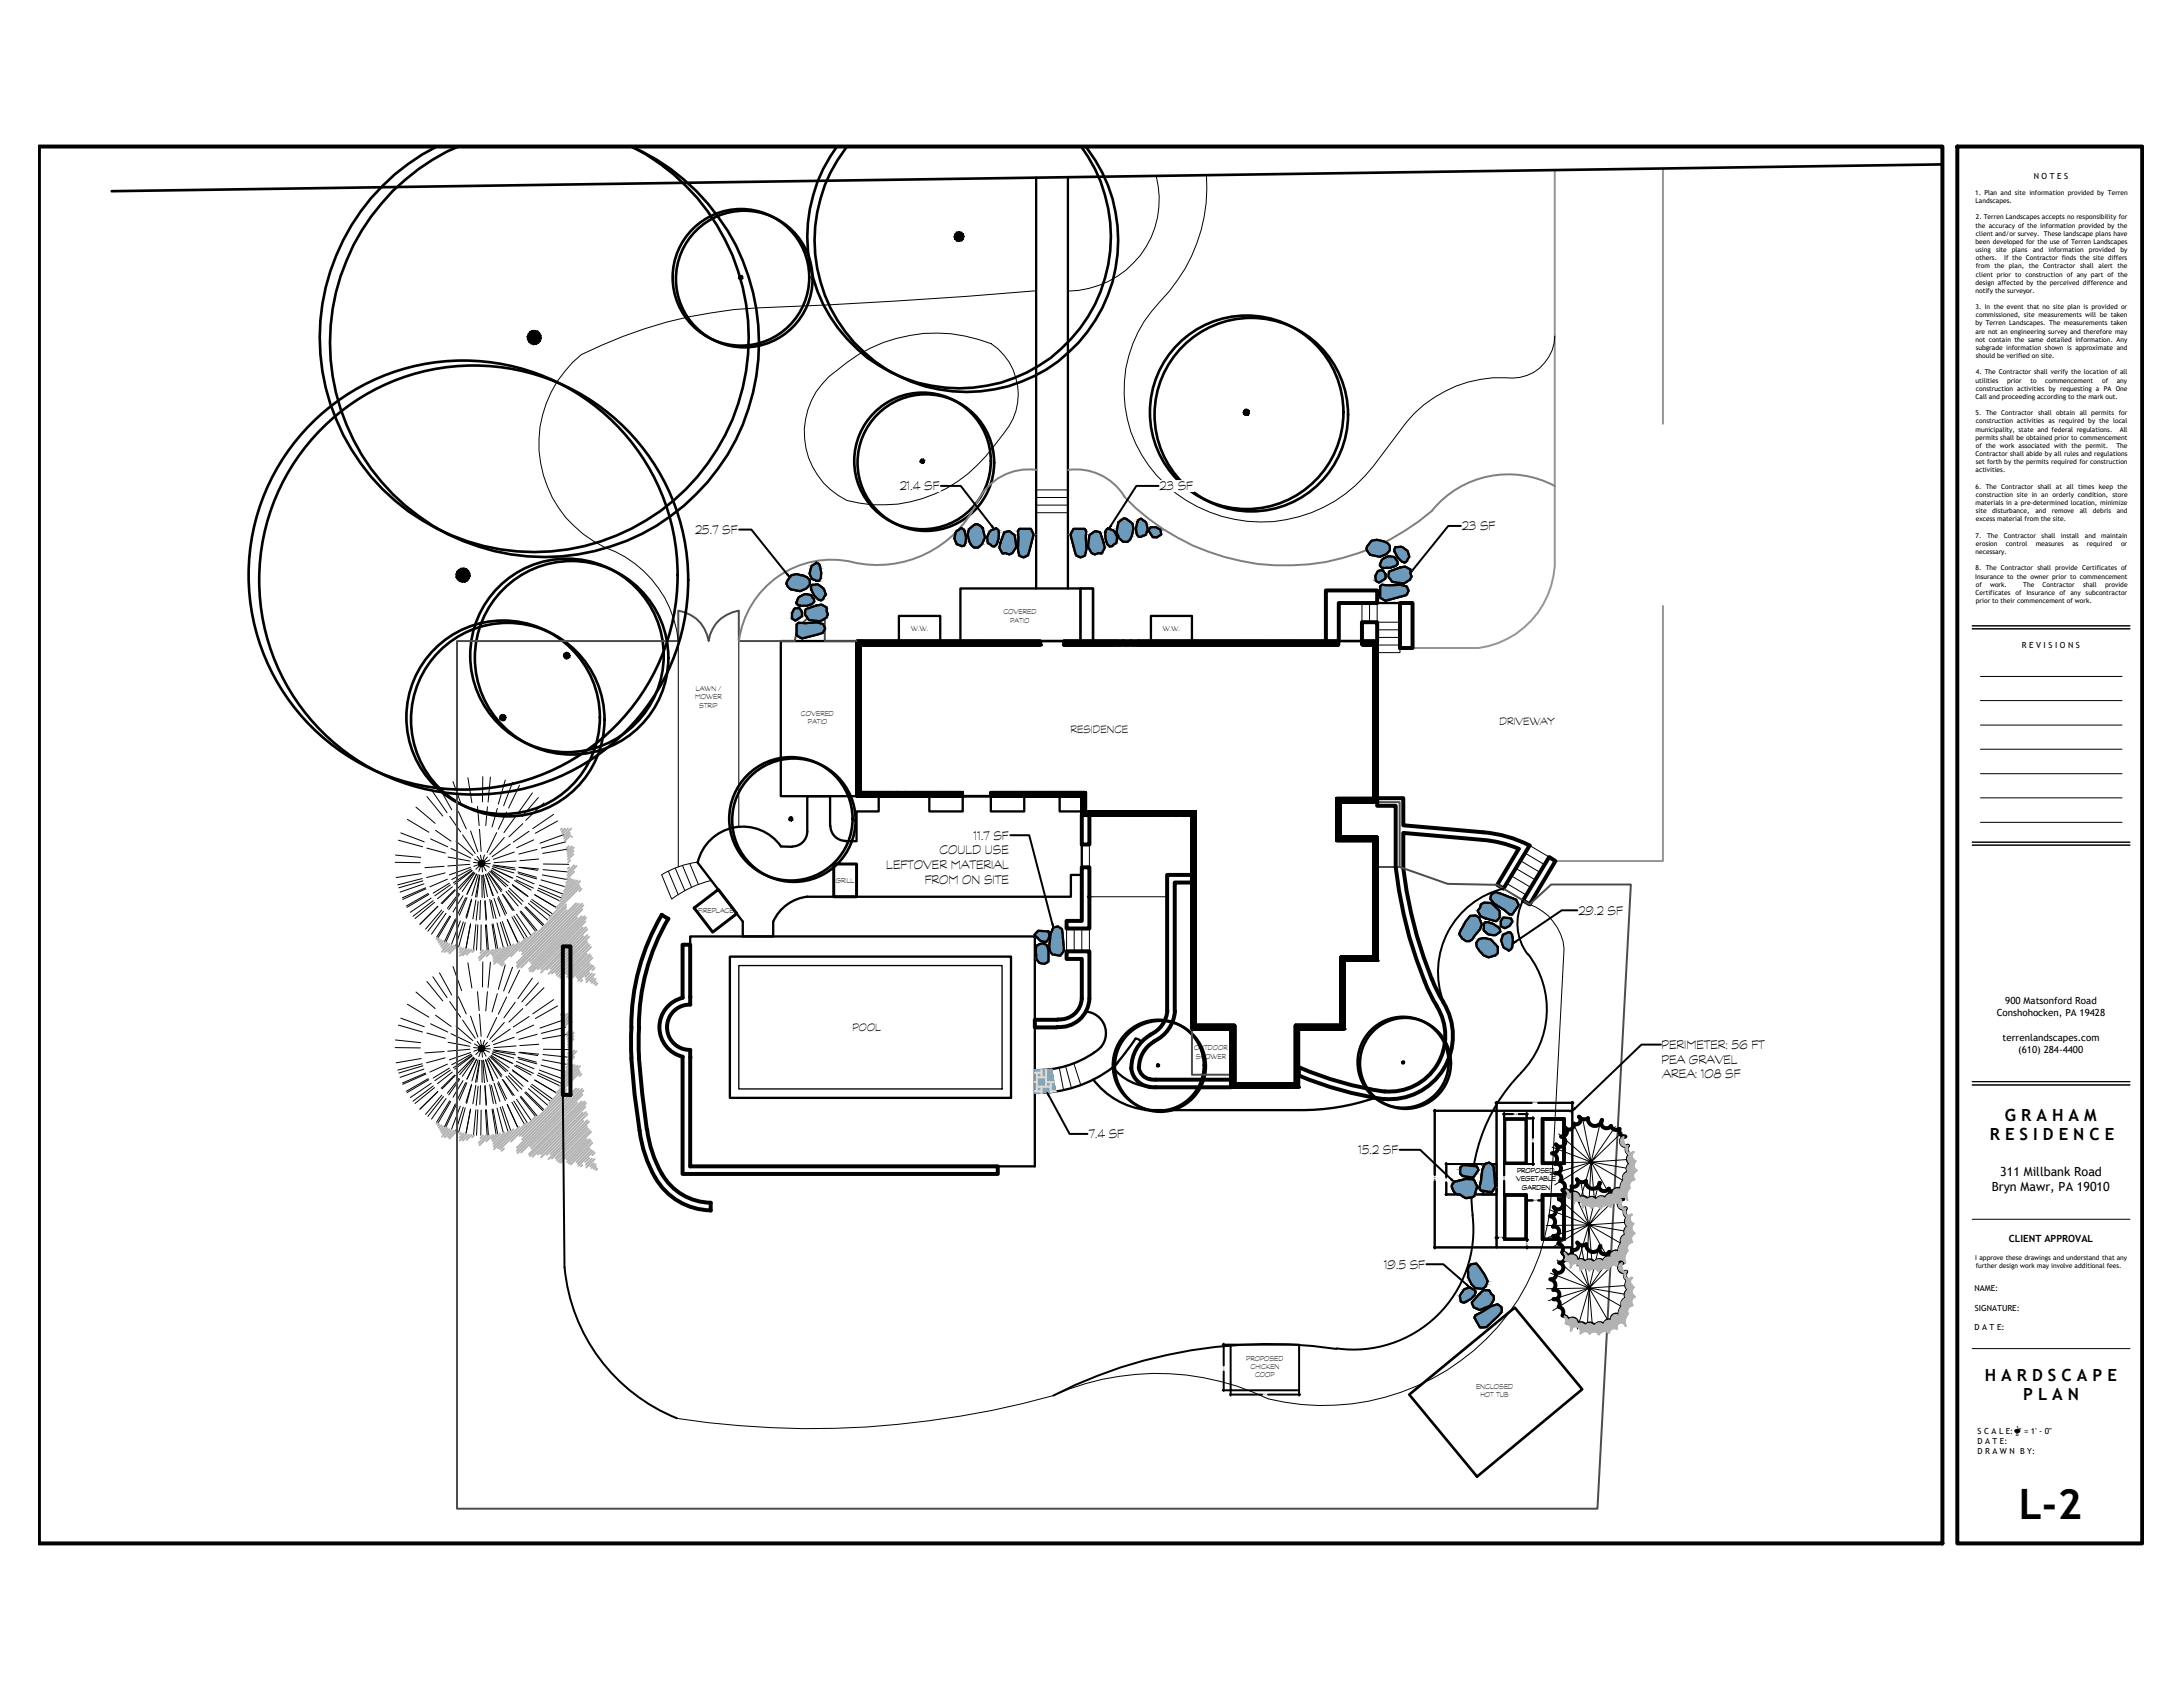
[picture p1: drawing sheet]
<svg xmlns="http://www.w3.org/2000/svg" width="279mm" height="216mm" viewBox="0 0 279 216" stroke-linecap="round" stroke-linejoin="round" font-family="sans-serif">
<defs><g id="words">
<text font-size="5.4" x="258.4" y="194.4">L-2</text>
<g font-size="2.1">
<text x="256.6" y="143.4">G R A H A M</text>
<text x="254.7" y="145.8">R E S I D E N C E</text>
<text x="254" y="176.7">H A R D S C A P E</text>
<text x="258.9" y="179.2">P L A N</text>
</g>
<g font-size="1.8">
<text x="115.2" y="62.7">21.4 SF</text>
<text x="148.4" y="62.7">23 SF</text>
<text x="89" y="68.4">25.7 SF</text>
<text x="187.1" y="67.9">23 SF</text>
<text x="124.7" y="107.4">11.7 SF</text>
<text x="113.4" y="111.3">LEFTOVER MATERIAL</text>
<text x="118.3" y="113.1">FROM ON SITE</text>
<text x="120.3" y="109.3">COULD USE</text>
<text x="202" y="117.1">29.2 SF</text>
<text x="212.7" y="134.2">PERIMETER: 56 FT</text>
<text x="212.7" y="136.1">PEA GRAVEL</text>
<text x="212.8" y="138">AREA: 108 SF</text>
<text x="139.3" y="145.7">7.4 SF</text>
<text x="173.9" y="147.7">15.2 SF</text>
<text x="177.2" y="162.3">19.5 SF</text>
</g>
<g font-size="1.6">
<text x="254.9" y="152.5">Bryn Mawr, PA 19010</text>
<text x="256" y="150.5">311 Millbank Road</text>
</g>
<g font-size="1.5">
<text x="137" y="93.8">RESIDENCE</text>
<text x="191.9" y="92.8">DRIVEWAY</text>
<text x="109.1" y="132">POOL</text>
</g>
<g font-size="1.3">
<text x="255.6" y="130">Conshohocken, PA 19428</text>
<text x="256.7" y="128.4">900 Matsonford Road</text>
<text x="256.3" y="133.2">terrenlandscapes.com</text>
<text x="258.3" y="134.7">(610) 284-4400</text>
<text x="257.1" y="159">CLIENT APPROVAL</text>
</g>
<g font-size="1.1">
<text x="260.3" y="22.9">N O T E S</text>
<text x="258.8" y="83">R E V I S I O N S</text>
<text x="252.7" y="165.2">NAME:</text>
<text x="252.8" y="167.7">SIGNATURE:</text>
<text x="252.7" y="170.3">D A T E:</text>
<text x="253.1" y="183.5">S C A L E: &quot; = 1' - 0&quot;</text>
<text x="253.1" y="184.8">D A T E:</text>
<text x="253.1" y="186.1">D R A W N B Y:</text>
</g>
<g font-size="1">
<text x="116.6" y="80.8">W.W.</text>
<text x="128.4" y="78.6">COVERED</text>
<text x="129.3" y="79.7">PATIO</text>
<text x="148.8" y="80.8">W.W.</text>
<text x="89" y="89.5">MOWER</text>
<text x="89.1" y="88.4">LAWN /</text>
<text x="89.5" y="90.6">STRIP</text>
<text x="102.5" y="91.6">COVERED</text>
<text x="103.4" y="92.7">PATIO</text>
<text x="107" y="112.9">GRILL</text>
<text x="89.4" y="116.9">FIREPLACE</text>
<text x="152.9" y="134.4">OUTDOOR</text>
<text x="153.1" y="135.5">SHOWER</text>
<text x="194" y="151.2">VEGETABLE</text>
<text x="194.2" y="150.1">PROPOSED</text>
<text x="194.8" y="152.2">GARDEN</text>
<text x="159.5" y="174.1">PROPOSED</text>
<text x="160" y="175.2">CHICKEN</text>
<text x="160.6" y="176.3">COOP</text>
<text x="188.9" y="177.7">ENCLOSED</text>
<text x="189.5" y="178.8">HOT TUB</text>
</g>
<g font-size=".9">
<text x="252.8" y="24.9">1. Plan and site information provided by Terren</text>
<text x="252.8" y="26">Landscapes.</text>
<text x="252.8" y="29.1">the accuracy of the information provided by the</text>
<text x="252.9" y="28.1">2. Terren Landscapes accepts no responsibility for</text>
<text x="252.8" y="31.2">been developed for the use of Terren Landscapes</text>
<text x="252.8" y="32.3">using</text>
<text x="252.9" y="30.1">client and/or survey. These landscape plans have</text>
<text x="252.9" y="33.3">others.</text>
<text x="252.9" y="34.3">from the plan, the Contractor shall alert the</text>
<text x="252.9" y="35.4">client prior to construction of any part of the</text>
<text x="255.5" y="32.3">site</text>
<text x="256.5" y="33.3">If the Contractor finds the site differs</text>
<text x="257.5" y="32.3">plans</text>
<text x="260.2" y="32.3">and</text>
<text x="262.2" y="32.3">information</text>
<text x="267.4" y="32.3">provided</text>
<text x="271.4" y="32.3">by</text>
<text x="252.8" y="36.4">design affected by the perceived difference and</text>
<text x="252.8" y="37.5">notify the surveyor.</text>
<text x="252.8" y="39.6">3. In the event that no site plan is provided or</text>
<text x="252.8" y="41.7">by Terren Landscapes. The measurements taken</text>
<text x="252.9" y="40.6">commissioned, site measurements will be taken</text>
<text x="252.8" y="42.7">are not an engineering survey and therefore may</text>
<text x="252.8" y="43.8">not contain the same detailed information. Any</text>
<text x="252.9" y="44.8">subgrade information shown is approximate and</text>
<text x="252.9" y="45.8">should be verified on site.</text>
<text x="252.9" y="47.9">4. The Contractor shall verify the location of all</text>
<text x="252.8" y="49">utilities</text>
<text x="252.8" y="51.1">Call and proceeding according to the mark out.</text>
<text x="252.8" y="53.2">5. The Contractor shall obtain all permits for</text>
<text x="252.9" y="50">construction activities by requesting a PA One</text>
<text x="256.9" y="49">prior</text>
<text x="259.9" y="49">to</text>
<text x="261.8" y="49">commencement</text>
<text x="269.1" y="49">of</text>
<text x="270.9" y="49">any</text>
<text x="252.8" y="55.2">municipality, state and federal regulations.</text>
<text x="252.8" y="56.3">permits shall be obtained prior to commencement</text>
<text x="252.8" y="58.4">Contractor shall abide by all rules and regulations</text>
<text x="252.9" y="54.2">construction activities as required by the local</text>
<text x="252.9" y="57.3">of the work associated with the permit.</text>
<text x="252.9" y="59.4">set forth by the permits required for construction</text>
<text x="270.9" y="57.3">The</text>
<text x="271.3" y="55.2">All</text>
<text x="252.8" y="60.5">activities.</text>
<text x="252.8" y="62.6">6. The Contractor shall at all times keep the</text>
<text x="252.8" y="64.6">materials in a pre-determined location, minimize</text>
<text x="252.9" y="63.6">construction site in an orderly condition, store</text>
<text x="252.9" y="65.7">site</text>
<text x="255" y="65.7">disturbance,</text>
<text x="260.5" y="65.7">and</text>
<text x="262.6" y="65.7">remove</text>
<text x="266.2" y="65.7">all</text>
<text x="267.9" y="65.7">debris</text>
<text x="270.9" y="65.7">and</text>
<text x="252.8" y="68.8">7.</text>
<text x="252.8" y="70.9">necessary.</text>
<text x="252.9" y="66.7">excess material from the site.</text>
<text x="252.9" y="69.8">erosion</text>
<text x="254.3" y="68.8">The</text>
<text x="256.5" y="68.8">Contractor</text>
<text x="256.7" y="69.8">control</text>
<text x="260.5" y="69.8">measures</text>
<text x="261.3" y="68.8">shall</text>
<text x="263.8" y="68.8">install</text>
<text x="265.2" y="69.8">as</text>
<text x="266.9" y="68.8">and</text>
<text x="267.1" y="69.8">required</text>
<text x="268.9" y="68.8">maintain</text>
<text x="271.5" y="69.8">or</text>
<text x="252.8" y="74">Insurance to the owner prior to commencement</text>
<text x="252.8" y="73">8. The Contractor shall provide Certificates of</text>
<text x="252.8" y="76.1">Certificates</text>
<text x="252.9" y="75.1">of</text>
<text x="252.9" y="77.2">prior to their commencement of work.</text>
<text x="254.7" y="75.1">work.</text>
<text x="258" y="76.1">of</text>
<text x="258.9" y="75.1">The</text>
<text x="259.4" y="76.1">Insurance of</text>
<text x="261.4" y="75.1">Contractor</text>
<text x="265" y="76.1">any</text>
<text x="266.6" y="75.1">shall</text>
<text x="266.9" y="76.1">subcontractor</text>
<text x="269.4" y="75.1">provide</text>
<text x="252.8" y="161.2">I approve these drawings and understand that any</text>
<text x="252.9" y="162.3">further design work may involve additional fees.</text>
</g>
<g font-size=".8">
<text x="258" y="183.8">8</text>
<text x="258" y="183">1</text>
</g>
<g font-size=".3">
<text x="193.7" y="142.7">3'-0&quot;</text>
<text x="196.2" y="141.2">10'-0&quot;</text>
<text x="196.3" y="146.2" transform="rotate(-90 196.3 146.2)">6'-0&quot;</text>
<text x="183.7" y="151" transform="rotate(-90 183.7 151)">18'-0&quot;</text>
<text x="185.2" y="151.2" transform="rotate(-90 185.2 151.2)">4'-0&quot;</text>
<text x="192.6" y="151" transform="rotate(-90 192.6 151)">4'-0&quot;</text>
<text x="196.3" y="153.7">2'-0&quot;</text>
<text x="191.9" y="158.5">1'-0&quot;</text>
<text x="195.5" y="159.4" transform="rotate(-90 195.5 159.4)">1'-0&quot;</text>
<text x="156.7" y="175.4" transform="rotate(-90 156.7 175.4)">6'-0&quot;</text>
<text x="161.7" y="178.6">9'-0&quot;</text>
</g>
</g></defs>
<!-- layer: Base Plan|RENDER-BLUESTONE -->
<g fill="#8db0c9" stroke="#8db0c9" stroke-width=".13">
<path d="M134.1 136.9l.5-.1v.1z"/>
<path d="M132.4 136.9h.6z"/>
<path d="M134.1 136.9h.5zM133.5 136.9h1.1z"/>
<path d="M133.5 136.9h1.1zM133 136.9h1.6z"/>
<path d="M132.4 136.9l2.7 2.8-.5-2.8zM132.4 136.9l2.7 2.8h-2.7z"/>
<path d="M132.4 139.7l2.2 .1 .5-.1zM132.4 139.7l2.2 .1h-2.2z"/>
<path d="M132.4 139.8h2.2zM132.4 139.8h1.7z"/>
<path d="M132.4 139.8h1.7zM132.4 139.8l1.1 .1z"/>
<path d="M132.4 139.9h1.1zM132.4 139.9h.6zM132.4 139.9h.6z"/>
</g>
<!-- layer: Base Plan|DRIVEWAY -->
<path d="M199 21.8v49.3a11.3 11.3 0 0 1-9.7 11.8h-8.5M212.8 21.6v32.6M212.8 77.6v32.6h-13.7" fill="none" stroke="#959595" stroke-width=".25"/>
<!-- layer: Base Plan|PLANTING-BEDS -->
<path d="M132.6 37.2a761.9 761.9 0 0 1-35.8 2.2 56.2 56.2 0 0 0-22.4 6 14.7 14.7 0 0 0 4.4 25.2 14.3 14.3 0 0 1 8 11.4v29M148 22.5a11.7 11.7 0 0 1-11.3 14.8M154.4 22.4a21 21 0 0 1-5.9 16.2 16.4 16.4 0 0 0 3.3 25.5 18 18 0 0 0 24-4.4l4.2-5.6a15.7 15.7 0 0 1 13.6-5.7 5.4 5.4 0 0 0 5.4-5.4M106.1 48.2a25 25 0 0 1 7-4.4 19.3 19.3 0 0 1 13.8 .2 7.7 7.7 0 0 1 1.6 11.4 24.8 24.8 0 0 1-6 6.2 17.3 17.3 0 0 1-14.1 2.5 9.7 9.7 0 0 1-2.3-15.9zM94.6 82v23.9M195.8 115.7a6.8 6.8 0 0 1 4.4 5.7l-1.6 30.6a28.5 28.5 0 0 1-21.3 26.8 30 30 0 0 1-15 .2 32.6 32.6 0 0 0-27.5-.4 114.7 114.7 0 0 1-48.2 2.9" fill="none" stroke="#000" stroke-width=".13"/>
<!-- layer: Base Plan|ROAD -->
<path d="M248.6 21l-234.3 3.5" fill="none" stroke="#000" stroke-width=".34"/>
<!-- layer: Base Plan|WALKWAY2 -->
<g fill="none" stroke="#000" stroke-width=".3">
<path d="M132.6 22.7v52.6M136.7 22.7v52.6M101.3 73.6a2.16 2.16 0 0 1 2.4 .7l-.1 .5-.4 .5-.8 .3-1.2-.2-.4-.3-.1-.4v-.3zM101.7 77.9l.6-.1 .3 .5v.6l-.8 .5-.4-.2v-.7zM102 79.9l.2-.2h2.3l.9 .2 .2 .5-.3 .6-2.7 .7-.6-.4zM102.2 76.5l.8-.5 .8 .2 .4 .5v.3a2.03 2.03 0 0 1-2 .5l-.3-.3zM103.1 78l1.4-.5 .6-.1 .7 .4v.4l.1 .4-.1 .4-.8 .5-1.5-.2-.5-.7zM103.9 72.4l.6-.4 .3 .2a2.33 2.33 0 0 1 0 2.1h-.3l-.6-.2-.3-.7zM103.9 74.8h.8l.7 .6 .3 .7-.3 .6-.3 .1a2.02 2.02 0 0 1-1.3-1.6zM122.4 68l.6-.4 .3 .2a2.1 2.1 0 0 1 .1 2.1h-.4l-.5-.3-.3-.7zM124 67.7l.7-.6h.4l.7 .5 .3 1.2-.4 .8-.5 .5h-.5a2.04 2.04 0 0 1-.7-2.4zM126.8 67.9l.7-.3 .3 .3v1.1l-.2 .6-.3 .3h-.3l-.6-.4v-.8z"/>
<path d="M128.6 68.1l.6-.1 .7 .5 .2 1.5-.5 .8-.4 .2-.5-.2h-.4l-.4-.7 .1-.6zM130.5 67.7h1.4l.4 .7-.7 2.7-.6 .2-.5-.2-.2-.8 .1-1.5-.1-.8zM137.4 67.7h1.4l.2 .3 .1 2.3-.3 .8-.5 .2-.6-.2-.7-2.7zM138.3 75.3h-15.4v6.7M139.4 68.5l.8-.5 .6 .1 .6 2-.4 .7h-.4l-.5 .2-.4-.2-.4-.8zM141.5 67.9l.3-.3 .7 .3 .5 .8-.1 .8-.4 .2-.1 .2h-.4a2.14 2.14 0 0 1-.5-2zM143.2 66.8l.6-.5 .4 .1 .7 .6a2.23 2.23 0 0 1-.6 2.3h-.6l-.5-.4-.3-.8zM145.7 66.5l.3-.1 .2 .1a1.31 1.31 0 0 1 .4 2l-.6 .2h-.3a2.04 2.04 0 0 1 0-2.2zM147.3 67.5h.6l.6 .3 .1 .6-.5 .3h-.5l-.6-.8zM175.5 69.2a2.23 2.23 0 0 1 2.4 .7v.5l-.5 .5-.8 .3-1.2-.2-.5-.7v-.3zM176.3 77.2h2.9M176.4 73.1l.6-.1 .3 .5v.5l-.8 .5-.4-.2v-.6z"/>
<path d="M176.6 75l.3-.2 .9 .1 1.4-.1 .8 .3 .3 .5-.3 .6-2.7 .7-.7-.4zM176.9 71.7l.8-.5 .8 .1 .3 .5 .1 .4a2.33 2.33 0 0 1-2 .4l-.3-.3zM177.8 73.2l1.4-.6 .6-.1 .7 .4v.5l.2 .4-.2 .4-.8 .5-1.5-.2-.5-.7zM178.6 70h.3a1.26 1.26 0 0 1 1.5 1.2l-.4 .6-.2 .2a2.21 2.21 0 0 1-1.3-1.6zM99.9 82h9.7v19.9h-9.7zM115 82v-3.2h5.3v3.2M147.3 82v-3.2h5.3v3.2M89.3 110.4l5.8 7.5v1.9h3.9v-1.9a5.4 5.4 0 0 1 4.4-3.1M99.9 108.3l1.5 .1M100 108.3a5.9 5.9 0 0 0-6-2.4 5.9 5.9 0 0 0-4.7 4.5M103.3 106.4a1.93 1.93 0 0 1-1.9 1.9M106.2 105.7v-3.8h-2.9v4.5"/>
<path d="M106.3 105.7a1.93 1.93 0 0 0 1.9 1.9M108.2 107.7h1.4v-3.9h2.9v-1.9h6.4v1.9h4.3v-1.9h3.6v1.9h4.3v-1.9h4.5v1.9h2.9v8.2h-1.4v2.8h-33.8M132.9 119.1l1.3 .1 .1 .5-.1 .4-.3 .5-.7-.2-.8-.8zM134.8 118.7l.6-.1 .5 .3 .3 2.8-.5 .6-1-.2-.4-.6 .2-2zM188.2 117.2h.7l.4 .2 .3 .9-.2 .6-1 1.3-.3 .2h-.5l-.5-.3-.3-.6 .8-1.5zM189.6 115.7l.3-.2 1 .1 1 1v.8l-.4 .5-2-.6-.4-.8 .3-.3zM190 118.1a2.37 2.37 0 0 1 2 .8v.4l-.6 .4-1-.2-.5-.5v-.6zM190.9 114.5l.5-.3 .7 .2 1.9 .7 .4 .7-.9 1.3-.3-.1-.6-.5-1.3-.8-.6-.6zM192.4 117.4l1 .1 .2 .4-.4 .6-.6 .3-.5-.3v-.6zM192.4 119.6l.6-.3h.3a2.32 2.32 0 0 1 .1 2.2l-.3 .2-.6-.4-.4-.9zM88.3 134.4a2.9 2.9 0 0 1-2.9-2.9 2.9 2.9 0 0 1 2.9-2.9v-8.8h44.1v29.5h-44.1v-14.9M93.4 122.4h36v18.1h-36z"/>
<path d="M132.6 121.1l.5-.3 .4-.1 .5 .3 .2 .7v1.4l-.5 .3-.7-.2-.3-.4zM139 129.5a2.77 2.77 0 0 1 1.9 4.5M139.9 138.1a10 10 0 0 0 6.7 3.9M140.9 134a12.2 12.2 0 0 1-8.4 2.9M142.4 136.6a15.9 15.9 0 0 1-9.9 3.3M142.4 136.6a6.6 6.6 0 0 0 5.1 2.5M143.1 136l-.7 .6M146.1 133.4l-.2-.3-.6-.2-2.2 3M189.3 120.2l.6-.1 .9 .1 .9 1v.8l-.3 .3-.9 .2a2.17 2.17 0 0 1-1.5-1.8zM146.6 142.1h19.6M176 140.5a28.8 28.8 0 0 1-9.7 1.6M186.1 151.3l1.5-.4 1 .1 .4 .8-.3 1.2a1.42 1.42 0 0 1-1.8-.1l-.6-.1-.2-.3-.3-.6v-.2z"/>
<path d="M186.9 149.4l.4-.3 1.7 .2 .2 .4-.7 1-1.3-.2-.3-.3zM190.1 149l.5-.2 .5 .4 .3 2.7-.5 .7-1.4-.3-.2-.3 .3-.8 .1-1.5zM187.4 165l.7-.2 .6 .3 .2 .2a2.22 2.22 0 0 1-1.5 1.4l-.4-.1-.2-.7zM188.3 161.8l.7-.1 1 1.4 .4 .9-.3 .6-.3 .3-1-.1-.4-.4-.5-1v-1zM188.9 168.3l2-1.1 .8-.3 .5 .4v.6l-2 1.9-.8 .1-.7-1.3zM189.3 165.6l.6-.5h.7l.2 .5 .4 .3v.4l-.5 .8-1.3 .5-.8-.3-.2-.6z"/>
</g>
<!-- layer: Base Plan|TREE-1 -->
<g fill="none" stroke="#000" stroke-width=".34">
<path d="M55.8 18.8a27.4 27.4 0 0 0-8.7 41.7 27.4 27.4 0 0 0 42.6 0 27.4 27.4 0 0 0-8.8-41.7M58.6 18.8a27.4 27.4 0 0 0-12.8 38.6 27.4 27.4 0 0 0 39.7 8.9 27.4 27.4 0 0 0 5.1-40.3 26.4 26.4 0 0 0-9.8-7.2M107.1 18.8a19.4 19.4 0 0 0 2.6 25.9 19.4 19.4 0 0 0 26.1 0 19.4 19.4 0 0 0 2.6-25.9M108.4 18.8a19.4 19.4 0 0 0 2.1 26.2 19.4 19.4 0 0 0 26.3 0 19.4 19.4 0 0 0 2.2-26.2"/>
<circle cx="94.8" cy="35.5" r="8.7"/>
<circle cx="95.3" cy="35.7" r="8.7"/>
<circle cx="118.1" cy="59" r="8.7"/>
<circle cx="118.5" cy="59.2" r="8.7"/>
<circle cx="159.6" cy="52.8" r="12.4"/>
<circle cx="160.2" cy="53.1" r="12.4"/>
<circle cx="59.3" cy="73.6" r="27.5"/>
<circle cx="60.6" cy="74.2" r="27.5"/>
<circle cx="64.4" cy="91.8" r="12.4"/>
<circle cx="65" cy="92.1" r="12.4"/>
<circle cx="72.6" cy="83.9" r="12.4"/>
<circle cx="73.2" cy="84.2" r="12.4"/>
<circle cx="101.2" cy="104.8" r="7.9"/>
<circle cx="101.6" cy="105" r="7.9"/>
<circle cx="148.3" cy="136.3" r="5.8"/>
<circle cx="148.5" cy="136.5" r="5.8"/>
<circle cx="179.6" cy="136" r="5.8"/>
<circle cx="179.9" cy="136.1" r="5.8"/>
</g>
<!-- layer: Base Plan|PLANTING -->
<g fill="#000" stroke="#000" stroke-width=".13">
<path d="M67.7 43.8l.7-.6-.5 .8zM58.5 74.2l.8-.6-.5 .8z"/>
<path d="M94.6 35.4l-.1 .2 .3-.1zM94.5 35.6l.3-.1-.2 .3z"/>
<path d="M94.8 35.5l-.2 .3h.3zM94.8 35.5l.3 .1-.2 .2zM94.8 35.5l.3 .1v-.2z"/>
<path d="M94.9 35.3l-.1 .2 .3-.1zM94.7 35.3h.2l-.1 .2zM94.6 35.4l.2 .1-.1-.2z"/>
<path d="M122.2 30l-.1 .3h.7zM122.1 30.3h.7l-.6 .3zM122.2 30.6l.3 .3 .3-.6z"/>
<path d="M122.8 30.3l-.3 .6h.3zM122.8 30.3l.3 .5-.3 .1zM122.8 30.3l.3 .5 .2-.2z"/>
<path d="M122.8 29.6v.7l.2-.6zM122.4 29.7l.4-.1v.7zM122.4 29.7l-.2 .3 .6 .3z"/>
<path d="M122.8 30.3l.5 .3 .1-.3zM122.8 30.3l.5-.4 .1 .4zM123 29.7l-.2 .6 .5-.4z"/>
<path d="M67.6 42.8l-.1 .3 .9 .1zM67.5 43.1l.9 .1-.9 .2zM67.5 43.4l.2 .4 .7-.6z"/>
<path d="M68.4 43.2l-.5 .8 .4 .1zM68.4 43.2l.3 .9h-.4zM68.4 43.2l.3 .9 .2-.2z"/>
<path d="M68.1 42.3l.3 .9 .1-.9zM67.8 42.5l.3-.2 .3 .9zM67.8 42.5l-.2 .3 .8 .4z"/>
<path d="M68.4 43.2l.5 .7 .3-.3zM68.4 43.2l.9 .1-.1 .3zM68.4 43.2l.9 .1-.1-.4z"/>
<path d="M68.4 43.2l.8-.3-.1-.3zM68.8 42.4l.3 .2-.7 .6zM68.5 42.3l-.1 .9 .4-.8z"/>
<path d="M117.8 58.9v.2l.3-.1zM117.8 59.1l.3-.1-.2 .3z"/>
<path d="M118.1 59l-.2 .3h.2zM118.1 59l.2 .2-.2 .1zM118.1 59l.2 .2v-.3z"/>
<path d="M118.2 58.8l-.1 .2 .2-.1zM118 58.8h.2l-.1 .2zM117.8 58.9l.3 .1-.1-.2z"/>
<path d="M159.2 52.6l-.1 .2h.4zM159.1 52.8h.4l-.3 .2zM159.2 53l.1 .1 .2-.3z"/>
<path d="M159.5 52.8l-.2 .3 .2 .1zM159.5 52.8l.3 .3-.3 .1zM159.5 52.8l.3 .3 .1-.1z"/>
<path d="M159.5 52.4v.4l.2-.4zM159.3 52.4h.2v.4zM159.3 52.4l-.1 .2 .3 .2z"/>
<path d="M159.5 52.8l.4 .2v-.3zM159.5 52.8l.4-.2v.1zM159.7 52.4l-.2 .4 .4-.2z"/>
<path d="M58.4 73.2v.3l.9 .1zM58.4 73.5l.9 .1-.9 .3zM58.4 73.9l.1 .3 .8-.6z"/>
<path d="M59.3 73.6l-.5 .8 .4 .1zM59.3 73.6l.2 .9h-.3zM59.3 73.6l.2 .9 .3-.2z"/>
<path d="M59 72.7l.3 .9 .1-.9zM58.7 72.9l.3-.2 .3 .9zM58.7 72.9l-.3 .3 .9 .4z"/>
<path d="M59.3 73.6l.5 .7 .3-.3zM59.3 73.6l.9 .1-.1 .3zM59.3 73.6l.9 .1-.1-.3z"/>
<path d="M59.3 73.6l.8-.2-.1-.4zM59.7 72.8l.3 .2-.7 .6zM59.4 72.7l-.1 .9 .4-.8z"/>
<path d="M64 91.7v.2l.4-.1zM64 91.9l.4-.1-.4 .2zM64 92l.2 .2 .2-.4z"/>
<path d="M64.4 91.8l-.2 .4h.2zM64.4 91.8l.2 .4h-.2zM64.4 91.8l.2 .4 .1-.2z"/>
<path d="M64.4 91.4v.4l.1-.3zM64.2 91.5l.2-.1v.4zM64.2 91.5l-.2 .2 .4 .1z"/>
<path d="M64.4 91.8l.3 .2 .1-.2zM64.4 91.8l.3-.2 .1 .2zM64.5 91.5l-.1 .3 .3-.2z"/>
<path d="M72.2 83.7l-.1 .2h.4zM72.1 83.9h.4l-.3 .2zM72.2 84.1l.1 .2 .2-.4z"/>
<path d="M72.5 83.9l-.2 .4h.2zM72.5 83.9l.3 .3-.3 .1zM72.5 83.9l.3 .3 .1-.1z"/>
<path d="M72.5 83.5v.4l.3-.3zM72.3 83.6l.2-.1v.4zM72.2 83.7l.3 .2-.2-.3z"/>
<path d="M72.5 83.9l.4 .2 .1-.2zM72.5 83.9l.4-.2 .1 .2zM72.8 83.6l-.3 .3 .4-.2z"/>
<path d="M61.3 110.3l-.1 .2h.5zM61.2 110.5h.5l-.4 .2zM61.3 110.7l.2 .2 .2-.4z"/>
<path d="M61.7 110.5l-.2 .4h.2zM61.7 110.5l.2 .3-.2 .1zM61.7 110.5l.2 .3 .1-.1z"/>
<path d="M61.6 110.1l.1 .4 .1-.3zM61.5 110.2l.1-.1 .1 .4zM61.5 110.2l-.2 .1 .4 .2z"/>
<path d="M61.7 110.5l.3 .2v-.2zM61.7 110.5l.3-.2v.2zM61.8 110.2l-.1 .3 .3-.2z"/>
<path d="M101 104.7v.2l.2-.1zM101 104.9l.2-.1-.1 .2z"/>
<path d="M101.2 104.8l-.1 .2 .2 .1zM101.2 104.8l.3 .1-.2 .2zM101.2 104.8l.3 .1v-.2z"/>
<path d="M101.3 104.6l-.1 .2 .3-.1zM101.1 104.6h.2l-.1 .2zM101.1 104.6l-.1 .1 .2 .1z"/>
<path d="M61.3 134l-.1 .2h.5zM61.2 134.2h.5l-.4 .2zM61.3 134.4l.2 .1 .2-.3z"/>
<path d="M61.7 134.2l-.2 .3 .2 .1zM61.7 134.2l.2 .3-.2 .1zM61.7 134.2l.2 .3 .1-.1z"/>
<path d="M61.6 133.8l.1 .4 .1-.3zM61.5 133.9l.1-.1 .1 .4zM61.3 134l.4 .2-.2-.3z"/>
<path d="M61.7 134.2l.3 .2v-.2zM61.7 134.2l.3-.2v.2zM61.8 133.9l-.1 .3 .3-.2z"/>
<path d="M148.1 136.2l-.1 .2h.2zM148 136.4h.2l-.1 .1z"/>
<path d="M148.2 136.4l-.1 .1h.2zM148.2 136.4h.2l-.1 .1zM148.2 136.4h.2v-.1z"/>
<path d="M148.3 136.2l-.1 .2 .2-.1zM148.2 136.1l.1 .1-.1 .2zM148.2 136.1l-.1 .1 .1 .2z"/>
<path d="M179.4 135.9v.1h.2zM179.4 136h.2l-.1 .1z"/>
<path d="M179.6 136l-.1 .1h.1zM179.6 136l.1 .1h-.1zM179.6 136l.1 .1 .1-.2z"/>
<path d="M179.7 135.8l-.1 .2 .2-.1zM179.5 135.8h.2l-.1 .2zM179.4 135.9l.2 .1-.1-.2z"/>
<path d="M203.2 156.8h.1h.1zM203.3 156.8h.1v.1zM203.4 156.8v.1l.1-.1z"/>
<path d="M203.3 156.6l.1 .2v-.2zM203.3 156.6l.1 .2h-.2z"/>
<path d="M203.4 156.8h.1zM203.4 156.8l.1-.2v.2zM203.4 156.6v.2l.1-.2z"/>
<path d="M203.5 148.7v.1l.2-.1zM203.5 148.8l.2-.1v.2zM203.7 148.7v.2v-.1z"/>
<path d="M203.5 148.6l.2 .1v-.2zM203.5 148.6l.2 .1h-.2z"/>
<path d="M203.7 148.7v.1l.1-.1zM203.7 148.6l.1 .1h-.1zM203.7 148.5v.2v-.1z"/>
<path d="M203.3 164.8v.1l.1-.1zM203.3 164.9l.1-.1v.2zM203.4 164.8v.2l.1-.1z"/>
<path d="M203.3 164.7l.1 .1v-.1zM203.3 164.7l.1 .1h-.1z"/>
<path d="M203.4 164.8l.1 .1 .1-.1zM203.4 164.8l.1-.1 .1 .1zM203.4 164.7v.1l.1-.1z"/>
</g>
<!-- layer: Base Plan|STEPS -->
<g fill="none" stroke="#000" stroke-width=".13">
<path d="M132.6 65.6h4.1M132.6 64.6h4.1M132.6 63.7h4.1M132.6 62.7h4.1M174.3 77.2v2.4M175.3 77.2v2.4M176.3 77.2v2.4h2.9M176.3 82.6h2.9v.9h-2.9M176.3 81.6h2.9M176.3 80.6h2.9M85.5 111.5l1.3 3M86.4 111.1l1.3 2.9"/>
<path d="M87.4 110.8l1.1 2.7M88.3 110.5l1.1 2.7M89.3 110.4l1.7 2.3M89.3 110.3l-2.1 .5-1.3 .5-1.2 .6 1.3 3.2M91.1 112.7a13.7 13.7 0 0 0-5.1 2.3M136.5 118.8v3M137.5 118.8v3M138.5 118.8v3M139.4 114.8h10M139.4 108.1v2.9M139.4 118.8v3M192.9 113.1l2.5 1.5"/>
<path d="M193.4 112.1l2.5 1.5M194 111.1l2.5 1.5M194.6 110.2l2.5 1.4M195.2 109.2l2.5 1.5M195.8 108.2l2.5 1.5M134.6 136.8l.5 2.9M135.6 136.7l.5 2.8M136.4 136.4l.7 2.9M137.4 136.1l.9 2.8"/>
</g>
<!-- layer: Base Plan|TREE-1 -->
<g fill="none" stroke="#000" stroke-width=".13">
<path d="M59.9 99.5l.5 3.2M61.8 99.4v3.2M62.8 99.4l-.3 3.3M64.7 99.8l-.9 3.1M50.6 110.4h3.2M50.6 109.4l3.2 .3M51 107.5l3.1 .9M51.3 106.6l3 1.1M52.1 104.9l2.8 1.6M53.2 103.3l2.5 2.1M53.9 111.8l-3.2 .5M54 112.4l-3.1 .8"/>
<path d="M54.1 112.7l-3.1 .9M54.3 113.1l-3.1 1.1M54.5 113.6l-3 1.3M54.5 113.7l-3 1.4M54.6 101.9l2.1 2.5M54.6 108.5l2.4 .7M54.8 114.3l-2.8 1.7M54.9 114.5l-2.8 1.6M55.1 107.4l2.2 1M55.2 114.9l-2.7 1.9M55.4 101.3l1.8 2.7M55.4 115.3l-2.5 2"/>
<path d="M55.6 115.5l-2.5 2.1M55.7 106.3l2 1.4M56 116l-2.3 2.3M56.2 100.8l1.6 2.8M56.5 116.5l-2 2.4M56.8 116.6l-2 2.6M56.8 110.9l-2.4 .1M57 111.7l-2.4 .6M57.1 116.9l-1.9 2.6M57.3 112.5l-2.3 1M57.3 109.7l2.8 .5M57.5 113l-2.1 1.3"/>
<path d="M57.6 104.5l1.4 2M57.6 117.2l-1.7 2.8M57.6 113.2l-1.9 1.4M57.7 117.3l-1.7 2.8M57.7 108.6l2.6 1.2M57.9 113.5l-1.9 1.5M58 100l1.1 3.1M58.2 113.9l-1.7 1.7M58.3 117.6l-1.4 2.9M58.3 113.9l-1.7 1.8M58.4 107.7l2.1 1.8M58.4 117.6l-1.3 3"/>
<path d="M58.7 103.8l1 2.3M58.7 114.3l-1.4 1.9M58.8 114.4l-1.4 2M58.9 117.9l-1.1 3M59.2 106.8l1.6 2.4M59.3 114.6l-1.3 2.1M59.3 118l-1 3.1M59.5 118.1l-.8 3.1M59.6 114.9l-1.1 2.2M59.8 114.9l-1 2.2M60.1 110.6l-2.8 .2M60.2 118.2l-.6 3.2"/>
<path d="M60.2 106.3l1 2.7M60.2 111l-2.7 1M60.3 111.2l-2.5 1.4M60.4 115.2l-.7 2.3M60.4 115.1l-.8 2.3M60.4 111.4l-2.4 1.6M60.4 111.4l-2.2 1.8M60.6 110.4l1 .1M60.6 111.6l-2 2.1M60.6 111.7l-1.8 2.1M60.7 109.9l.9 .5M60.8 111.7l-1.6 2.4"/>
<path d="M60.9 118.3l-.3 3.2M60.9 115.2l-.4 2.4M61 111.8l-1.2 2.7M61.1 109.6l.5 .8M61.1 103.2l.2 2.5M61.2 118.4l-.2 3.2M61.2 115.4l-.3 2.4M61.2 111.9l-.8 2.7M61.4 106.1l.2 2.9M61.4 112l-.5 2.8M61.4 112l-.4 2.8M61.5 109.4l.2 1"/>
<path d="M61.5 115.2l-.1 2.5M61.6 118.4l-.1 3.2M61.6 110.5l-1 .4M61.6 110.5l-.7 .8M61.6 110.6l-.3 .9M61.7 110.6l.1 1M61.7 112v2.9M61.7 110.6l.5 .9M61.8 112.1l.2 2.8M61.9 112l.5 2.8M62 109.4l-.3 1M62 115.4l.2 2.4"/>
<path d="M62.1 115.2l.2 2.4M62.1 118.4l.2 3.2M62.1 111.9l1 2.7M62.2 112l.9 2.6M62.3 118.4l.2 3.2M62.3 111.8l1.4 2.5M62.4 103.3l-.2 2.4M62.4 109.7l-.6 .7M62.5 111.7l1.7 2.2M62.6 111.8l1.6 2.3M62.7 110.1l-.9 .4M62.7 115.1l.4 2.4"/>
<path d="M62.7 111.5l2.1 2M62.8 110.5h-1l.8 .5M62.9 111.5l2.1 1.9M62.9 111.3l2.3 1.6M62.9 115.2l.6 2.4M63 118.3l.5 3.2M63 111.1l2.5 1.3M63 110.9l2.8 .8M63.1 111.2l2.5 1.2M63.1 118.2l.6 3.2M63.1 110.7l2.8 .4M63.2 110.8l2.8 .5"/>
<path d="M63.2 115l.8 2.3M63.6 106.6l-1.3 2.5M63.6 118.1l.8 3.1M63.7 103.5l-.7 2.3M63.7 114.9l1 2.2M63.8 114.7l1 2.2M64 118l1 3.1M64.3 117.9l1 3.1M64.3 114.4l1.3 2.1M64.4 114.5l1.4 2M64.5 107.2l-1.8 2.1M64.8 114.1l1.5 1.9"/>
<path d="M64.8 103.9l-1 2.2M64.9 117.7l1.4 2.9M65.1 114l1.7 1.7M65.2 113.7l1.8 1.7M65.3 108l-2.3 1.6M65.5 117.3l1.6 2.9M65.6 113.2l1.9 1.4M65.6 100.1l-1.1 3M65.6 113.3l2 1.5M65.8 117.2l1.7 2.8M65.8 109.1l-2.7 .9M65.9 112.7l2.1 1.2"/>
<path d="M65.9 104.6l-1.4 2M66.1 112.6l2.2 1.1M66.1 110.2l-2.9 .2M66.1 117l1.8 2.7M66.1 112.1l2.3 1M66.3 111.6l2.4 .7M66.4 111.8l2.3 .7M66.4 111l2.4 .4M66.5 100.5l-1.4 2.9M66.5 111l2.4 .2M66.6 116.7l2 2.5M66.7 116.6l2 2.5"/>
<path d="M66.9 105.4l-1.8 1.7M67.2 116.1l2.3 2.3M67.3 116l2.3 2.3M67.6 115.6l2.5 2.1M67.7 106.4l-2 1.4M67.9 115.3l2.6 2M68.1 115.1l2.6 1.9M68.1 101.5l-1.8 2.6M68.3 107.5l-2.2 1M68.4 114.5l2.8 1.7M68.7 108.7l-2.3 .6M68.8 113.9l2.9 1.4"/>
<path d="M68.9 102.1l-2.1 2.4M68.9 113.7l3 1.2M68.9 109.9l-2.4 .3M69 113.3l3.1 1.1M69.2 112.6l3.2 .9M69.4 112l3.2 .6M69.5 111.3l3.2 .3M69.5 110.6h3.3M69.6 102.7l-2.3 2.3M70.9 104.2l-2.7 1.8M71.4 105.1l-2.9 1.5M72.2 106.8l-3.1 1.1"/>
<path d="M72.4 107.7l-3.1 .8M72.6 108.7l-3.1 .5M50.6 134.1h3.2M50.6 133.1l3.2 .3M51 131.2l3.1 .9M51.3 130.3l3 1.1M52.1 128.5l2.8 1.7M53.2 127l2.5 2.1M53.9 135.5l-3.2 .5M54 136.1l-3.1 .8M54.1 136.4l-3.1 .9M54.3 136.8l-3.1 1.1"/>
<path d="M54.5 137.3l-3 1.3M54.5 137.5l-3 1.3M54.6 125.6l2.1 2.5M54.6 132.2l2.4 .7M54.8 138l-2.8 1.7M54.9 138.2l-2.8 1.6M55.1 131l2.2 1.1M55.2 138.6l-2.7 1.9M55.4 125l1.8 2.7M55.4 139l-2.5 1.9M55.6 139.2l-2.5 2M55.7 129.9l2 1.5"/>
<path d="M56 139.7l-2.3 2.2M56.2 124.5l1.6 2.8M56.8 134.6l-2.4 .1M57 135.4l-2.4 .6M57.3 136.2l-2.3 1M57.3 133.4l2.8 .5M57.5 136.7l-2.1 1.3M57.6 128.2l1.4 2M57.6 136.9l-1.9 1.4M57.7 132.3l2.6 1.2M57.9 137.2l-1.9 1.5M58 123.7l1.1 3.1"/>
<path d="M58.2 137.6l-1.7 1.7M58.3 137.6l-1.7 1.8M58.4 131.3l2.1 1.9M58.7 127.6l1 2.2M58.7 138l-1.4 1.9M58.8 138.1l-1.4 2M59.2 130.6l1.6 2.3M59.3 138.3l-1.3 2.1M59.6 138.6l-1.1 2.2M59.8 138.6l-1 2.2M59.9 123.2l.5 3.2M60.1 134.3l-2.8 .2"/>
<path d="M60.2 130l1 2.7M60.2 134.7l-2.7 .9M60.3 134.9l-2.5 1.4M60.4 138.9l-.7 2.3M60.4 138.8l-.8 2.3M60.4 135l-2.4 1.7M60.4 135.1l-2.2 1.7M60.6 134.1l1 .1M60.6 135.3l-2 2M60.6 135.4l-1.8 2.1M60.7 133.6l.9 .6M60.8 135.4l-1.6 2.4"/>
<path d="M60.9 138.9l-.4 2.4M61 135.6l-1.2 2.5M61.1 133.3l.5 .8M61.1 126.9l.2 2.4M61.2 139l-.3 2.5M61.2 135.6l-.8 2.7M61.4 129.8l.2 2.8M61.4 135.7l-.5 2.8M61.4 135.7l-.4 2.8M61.5 133.1l.2 1M61.5 138.9l-.1 2.5M61.6 134.2l-1 .3"/>
<path d="M61.6 134.2l-.7 .8M61.6 134.3l-.3 .9M61.7 134.3l.1 1M61.7 135.7v2.8M61.7 134.3l.5 .9M61.8 134.2l.8 .5M61.8 134.2h1M61.8 123.1v3.2M61.8 135.8l.2 2.8M61.9 135.7l.5 2.7M62 133.1l-.3 1M62 139l.2 2.5"/>
<path d="M62.1 138.9l.2 2.5M62.1 135.6l1 2.7M62.2 135.7l.9 2.6M62.3 135.5l1.4 2.5M62.4 133.4l-.6 .8 .9-.4M62.4 126.9l-.2 2.5M62.5 135.4l1.7 2.2M62.6 135.5l1.6 2.3M62.7 138.8l.4 2.4M62.7 135.2l2.1 2M62.8 123.1l-.3 3.3M62.9 135.2l2.1 1.9"/>
<path d="M62.9 135l2.3 1.7M62.9 138.9l.6 2.4M63 134.8l2.5 1.3M63 134.6l2.8 .8M63.1 134.9l2.5 1.2M63.1 134.4l2.8 .3M63.2 134.5l2.8 .5M63.2 138.6l.8 2.4M63.6 130.2l-1.3 2.6M63.7 127.2l-.7 2.3M63.7 138.6l1 2.2M63.8 138.4l1 2.2"/>
<path d="M64.3 138.1l1.3 2.1M64.4 138.2l1.4 2M64.5 130.9l-1.8 2.1M64.7 123.5l-.9 3.1M64.8 137.8l1.5 1.9M64.8 127.6l-1 2.2M65.1 137.7l1.7 1.7M65.2 137.3l1.8 1.7M65.3 131.7l-2.3 1.6M65.6 136.9l1.9 1.4M65.6 123.8l-1.1 3M65.6 137l2 1.4"/>
<path d="M65.8 132.8l-2.7 .9M65.9 136.4l2.1 1.2M65.9 128.3l-1.4 2M66.1 136.3l2.2 1.1M66.1 133.9l-2.9 .2M66.1 135.8l2.3 1M66.3 135.3l2.4 .6M66.4 135.5l2.3 .6M66.4 134.7l2.4 .4M66.5 124.2l-1.4 2.9M66.5 134.7l2.4 .2M66.9 129.1l-1.8 1.7"/>
<path d="M67.2 139.8l2.3 2.3M67.3 139.7l2.3 2.3M67.6 139.3l2.5 2.1M67.7 130.1l-2 1.3M67.9 139l2.6 2M68.1 138.8l2.6 1.9M68.1 125.2l-1.8 2.6M68.3 131.2l-2.2 1M68.4 138.2l2.8 1.7M68.7 132.4l-2.3 .6M68.8 137.6l2.9 1.4M68.9 125.8l-2.1 2.4"/>
<path d="M68.9 137.3l3 1.3M68.9 133.6l-2.4 .2M69 136.9l3.1 1.2M69.2 136.3l3.2 .9M69.4 135.6l3.2 .6M69.5 135l3.2 .3M69.5 134.3h3.3M69.6 126.4l-2.3 2.3M70.9 127.9l-2.7 1.9M71.4 128.7l-2.9 1.6M72.2 130.5l-3.1 1.1M72.4 131.4l-3.1 .8"/>
<path d="M72.6 132.4l-3.1 .5M56.5 140.2l-2 2.4M56.8 140.3l-2 2.6M57.1 140.6l-1.9 2.6M57.6 140.9l-1.7 2.7M57.7 141l-1.7 2.8M58.3 141.3l-1.4 2.9M58.4 141.4l-1.3 2.9M58.9 141.6l-1.1 3M59.3 141.7l-1 3.1M59.5 141.8l-.8 3.1M60.2 141.9l-.6 3.2"/>
<path d="M60.9 142l-.3 3.2M61.2 142l-.2 3.3M61.6 142.1l-.1 3.2M62.1 142l.2 3.3M62.3 142l.2 3.3M63 141.9l.5 3.3M63.1 141.9l.6 3.2M63.6 141.8l.8 3.1M64 141.7l1 3.1M64.3 141.6l1 3.1M64.9 141.4l1.4 2.9M65.5 141.1l1.6 2.8"/>
<path d="M65.8 140.9l1.7 2.8M66.1 140.7l1.8 2.6M66.6 140.4l2 2.5M66.7 140.3l2 2.5"/>
</g>
<!-- layer: Base Plan|PLANT-SHADOW -->
<g fill="none" stroke="#b2b2b2" stroke-width=".25">
<path d="M68.6 119.2l-3.2 3.2M71.9 106l-.1 .2M72.3 106l-.4 .5M72.5 115.7l-6 6M72.5 116.1l-5.7 5.7M72.5 116.5l-5.7 5.6M72.7 106l-.7 .7M72.8 108.3l-.3 .3M72.8 111l-.1 .2M72.9 106.6l-.7 .7M73 110.1l-.3 .3M73 106.9l-.7 .7"/>
<path d="M73 112.4l-.5 .6M73.1 106l-1 1M73.2 107.1h.1M73.2 108.3l-.6 .6M73.3 112.6l-1 .9M73.4 108.9l-.7 .7M73.4 109.3l-.7 .7M73.4 108.5l-.8 .8M73.5 110.7l-.8 .9M73.5 111.5l-1 1M73.6 112.6l-1.4 1.4M73.7 115.6l-7.5 7.6"/>
<path d="M73.8 110.8l-1.2 1.2M73.9 117.4l-5.9 5.9M73.9 112.7l-2 2M74.1 115.7l-7.9 7.9M74.1 113.3l-2.9 2.9M74.2 112.8l-2.6 2.6M74.2 113.5l-3.9 4M74.4 113.7l-.2 .3M74.5 117.3l-6.8 6.7M74.5 115.7l-8.3 8.2M74.5 116.4l-6.7 6.7M74.6 118.7l-5.4 5.3"/>
<path d="M74.7 115.9l-8 7.9M74.7 119.8l-4.2 4.2M74.8 117.3l-7 7M74.9 117.9l-6.1 6.1M75 117.5l-6.9 6.8M75 118.7l-5.8 5.8M75.2 118.9l-5.2 5.2M75.2 119.7l-5 4.9M75.4 119.9l-4.8 4.7M56 120l-.1 .1M56.2 120.2l-.2 .2M56.5 120.3l-.3 .3"/>
<path d="M56.7 120.4l-.4 .5M57 120.6l-.5 .5M57.3 120.7l-.7 .7M57.5 120.8l-.9 1M57.8 120.9l-.9 .9M58.1 121l-.8 .8M58.4 121.1l-.9 .9M59 121.3l-.2 .2M59.3 121.4l-.5 .5M59.7 121.5l-.9 .8M60 121.5l-.8 .8M60.4 121.5l-.7 .7"/>
<path d="M60.7 121.6l-.3 .2M61.8 121.6l-.3 .4M62.3 121.6l-1 1M62.6 121.6l-1.2 1.3M63.1 121.5l-.8 .9M63.6 121.5l-.7 .6M64 121.4l-.9 .9M64.5 123.3l-.3 .3M64.6 121.2l-1.5 1.5M65.1 121.1l-1.9 1.9M65.7 120.9l-2.5 2.5M66.4 120.6l-2.7 2.6"/>
<path d="M67.3 120.1l-3.3 3.3M71.9 129.8l-.1 .1M72 124.8l-.3 .3M72.3 129.8l-.4 .3M72.5 139.4l-6 6M72.5 139.8l-5.7 5.6M72.7 129.8l-.7 .6M72.8 132l-.3 .3M72.8 134.7l-.1 .1M72.9 130.3l-.7 .7M73 133.8l-.3 .3M73 130.6l-.7 .7"/>
<path d="M73 136.1l-.5 .6M73.1 129.8l-1 .9M73.2 130.8h.1M73.2 132l-.6 .6M73.3 136.3l-1 .9M73.4 132.6l-.7 .7M73.4 133l-.7 .7M73.4 132.2l-.8 .8M73.5 134.5l-.8 .8M73.5 135.3l-1 .9M73.6 136.3l-1.4 1.5M73.7 139.3l-7.5 7.6"/>
<path d="M73.8 134.5l-1.2 1.2M73.9 136.4l-2 1.9M74.1 139.4l-7.9 7.9M74.1 136.9l-2.9 3M74.2 136.4l-2.6 2.7M74.2 137.2l-3.9 4M74.4 137.5l-.2 .2M74.5 139.4l-8.3 8.2M74.5 125.4l-.1 .2M74.7 139.6l-8 7.9M75.1 122.1l-2.6 2.6M75.1 120.5l-4 4"/>
<path d="M75.3 120.8l-4.1 4M75.4 124.5l-.5 .5M75.5 120.9l-4.1 4.1M75.5 122.1l-2.9 2.9M75.5 123.3l-1.7 1.7M75.6 121.2l-3.5 3.6M75.6 122.3l-2.8 2.9M75.7 123.5l-1.8 1.7M75.8 124.6l-.8 .7M75.8 122.6l-2.7 2.7M75.9 123.6l-1.9 1.9M76 125.2l-.4 .4"/>
<path d="M76.1 123.9l-.3 .3M76.1 124.7l-1.1 1M76.2 125.3l-.5 .5M76.3 125.6l-.3 .3M76.4 125.9l-.1 .2M56 143.7l-.1 .1M56.2 143.9l-.2 .2M56.5 144l-.3 .3M56.7 144.1l-.4 .5M57 144.3l-.5 .5M57.3 144.4l-.7 .6M57.5 144.5l-.9 1"/>
<path d="M57.8 144.6l-.9 .9M58.1 144.7l-.8 .8M58.4 144.8l-.9 .9M59 145l-.2 .2M59.3 145.1l-.5 .5M59.7 145.1l-.9 .9M60 145.2l-.8 .8M60.4 145.2l-.7 .7M60.7 145.3l-.3 .2M61.8 145.3l-.3 .4M62.3 145.3l-1 1M62.6 145.3l-1.2 1.3"/>
<path d="M63.1 145.2l-.8 .9M63.6 145.2l-.7 .6M64 145.1l-.9 1M64.5 147l-.3 .3M64.6 144.9l-1.5 1.5M65.1 144.8l-1.9 1.9M65.7 144.5l-2.5 2.6M66.4 144.2l-2.7 2.7M67.3 143.8l-3.3 3.3M68.6 142.9l-3.2 3.2M72 148.5l-.3 .3M72.5 140.1l-5.7 5.7"/>
<path d="M73.9 141.1l-5.9 5.9M74.5 141l-6.8 6.7M74.5 140.1l-6.7 6.6M74.5 149.1l-.1 .2M74.6 142.4l-5.4 5.3M74.7 143.5l-4.2 4.2M74.8 141l-7 7M74.9 141.6l-6.1 6.1M75 141.2l-6.9 6.8M75 142.3l-5.8 5.8M75.1 145.8l-2.6 2.6M75.1 144.2l-4 4"/>
<path d="M75.2 142.6l-5.2 5.2M75.2 143.4l-5 4.9M75.3 144.4l-4.1 4.1M75.4 143.6l-4.8 4.7M75.4 148.2l-.5 .5M75.5 144.7l-4.1 4M75.5 145.8l-2.9 2.9M75.5 147l-1.7 1.7M75.6 144.9l-3.5 3.5M75.6 146l-2.8 2.9M75.7 147.2l-1.8 1.7M75.8 148.3l-.8 .8"/>
<path d="M75.8 146.3l-2.7 2.7M75.9 147.3l-1.9 1.9M76 148.9l-.4 .4M76.1 147.5l-.3 .3M76.1 148.3l-1.1 1.1M76.2 149l-.5 .5M76.3 149.3l-.3 .3M76.4 149.6l-.1 .1M200.5 152.3a.74 .74 0 0 1 .1 .9M200.6 152.4l.1 .1M200.6 153.2a.74 .74 0 0 1 .7 1M200.6 152.6l.2 .1"/>
<path d="M200.6 153.2l.3 .1M200.7 152.7l.2 .1M200.7 152.9l1.5 .8M200.7 153l1.2 .6M200.7 153.1l1 .6M200.9 152.9l2.9 1.6M201 152.8l1 .6M201 153.4l.6 .3M201.1 152.7l1 .6M201.2 152.7l.9 .5M201.2 153.6l.3 .2M201.3 153.8l.1 .1"/>
<path d="M201.3 154.2a.66 .66 0 0 1 .8-.5 .66 .66 0 0 1 .4 .9M201.3 154.1h.1M201.3 153.9l.1 .1M201.4 152.7l.6 .3M201.6 152.7l.3 .1M202.1 153.4l1.8 1M202.2 153.4l1.8 1M202.3 153.3l1.8 1M202.3 153.8l.9 .5M202.4 153.2l1.9 1.1M202.5 154l.5 .3M202.5 154.5a.74 .74 0 0 1 1.2 .1h-.1"/>
<path d="M202.5 154.5h.1M202.6 154.1l.2 .2M202.6 154.3l.1 .1M202.6 154.4h.1M202.6 153.2l2.3 1.4M203.2 153.5l1.8 1M203.3 153.4l1.7 1M203.4 153.4l1.7 .9M203.6 153.3l1.7 1M203.7 154.6a.74 .74 0 0 1 1.2 .1M203.7 153.3l1.7 1M204.4 153.5l1.2 .7"/>
<path d="M204.4 153.5l1.7 .9M204.5 153.4l1.6 .9M204.6 153.3l1.6 1M204.7 153.2l1.6 1M204.8 153.2l1.5 .9M204.8 154.6h.1M205 153.2l1.4 .8M205.5 153.4l1 .6M205.6 153.3l1.1 .6M205.6 153.2l1.2 .7M205.7 153.1l1.4 .8M205.7 153l1.4 .8"/>
<path d="M205.9 153l1.2 .7M205.9 152.9l1.3 .7M206.1 152.9l1.1 .6M206.1 154.5a.78 .78 0 0 0-1.2 .2M206.3 152.9l.9 .5M206.5 152.6l1 .6M206.5 152.7l.9 .5M206.5 152.5l1.1 .7M206.5 152.9l.8 .4M206.6 152.4l1.2 .8M206.6 152.4l1.6 .8M206.7 152.3l1.4 .8"/>
<path d="M206.8 152.2l1.3 .8M207 152.2l1.2 .7M207.2 153.9l.3 .2M207.2 154.1l.3 .2M207.2 154.2l.4 .2M207.2 154.3l.5 .3M207.2 152.2l.3 .2M207.2 154a.7 .7 0 0 0-1 .5M207.2 153.8l.3 .2M207.2 159.9l.9 .5M207.2 153.8l.3 .1M207.2 154.5l.5 .2"/>
<path d="M207.2 159.7l.9 .5M207.2 159.8l.9 .5M207.3 159.6l.9 .5M207.3 153.7l.2 .1M207.3 159.5l1 .6M207.4 159.4l.9 .5M207.4 153.6h.1M207.4 159.3l.8 .5M207.4 146l.4 .2M207.4 146.1l.4 .3M207.5 159.3l.7 .4M207.5 145.8l.2 .2"/>
<path d="M207.5 145.9l.3 .2M207.5 146.3l.4 .3M207.5 152l.8 .5M207.5 152.1l.7 .5M207.5 153.5a1.33 1.33 0 0 0 .3 1.2M207.5 151.8l.9 .5M207.5 151.9l.8 .5M207.5 152.3l.7 .4M207.5 152.4l.7 .4M207.5 158.6l1 .5M207.5 158.7l.9 .5M207.5 158.8l.9 .5"/>
<path d="M207.5 158.9l.8 .5M207.5 159.2l.7 .4M207.5 145.8h.2M207.5 146.5l.5 .2M207.5 151.6l1 .5M207.5 151.7l.9 .5M207.6 158.5l1 .6M207.6 159l.7 .5M207.6 145.7h.1M207.6 151.5l1 .5M207.6 151.4l.9 .5M207.7 158.4l1 .6"/>
<path d="M207.7 145.6h.1M207.7 158.3l1.2 .7M207.7 151.3l.8 .5M207.8 151.2l.7 .4M207.8 145.5a1.33 1.33 0 0 0 .3 1.2l.2-.1M207.8 158.2l1 .6M207.8 150.7l.9 .5M207.8 150.7l.8 .6M207.8 150.9l.8 .4M207.8 154.8h.1M207.8 150.5l1 .6M207.8 151l.8 .4"/>
<path d="M207.8 151.1l.7 .5M207.9 154.9h.1M207.9 155.1h.1M207.9 155.2h.1M207.9 155.3h.1M207.9 158.2l.8 .5M207.9 150.5l1 .5M207.9 150.4l1.1 .6M208 155.4l.6 .4M208 157.5l.9 .5M208 157.6l.9 .5M208 157.8l.8 .4"/>
<path d="M208 158.1l.7 .4M208 150.3l1.2 .7M208.1 154.6l-.3 .1M208.1 157.4l.9 .5M208.1 157.9l.6 .4M208.1 154.6a.53 .53 0 0 0-.1 .8 .53 .53 0 0 0 .8 0M208.1 156.2l.9 .5M208.1 156.3l.8 .5M208.1 156.4l.8 .4M208.1 156.5l.8 .4M208.1 157.3l1 .6M208.1 150.2l.9 .5"/>
<path d="M208.1 156l.6 .4M208.1 146.8h.1M208.1 147h.1M208.1 147.2h.1M208.1 155.7l.5 .3M208.1 156.6l.7 .4M208.1 157.2l1 .6M208.1 153.3l.1 .1M208.2 146.9h.1M208.2 156l.4 .2M208.2 157.1l.7 .5M208.2 158.1l.5 .3"/>
<path d="M208.2 147.3h.1M208.2 150.2l.8 .4M208.2 147.4l.7 .4M208.3 155.9l.3 .2M208.3 156.8l.5 .3M208.3 157.1l.5 .3M208.3 149.6l.8 .5M208.3 153.6a.57 .57 0 0 0-.7-.4 .57 .57 0 0 0-.4 .8M208.3 149.4l.9 .5M208.3 149.5l.9 .5M208.3 149.7l.8 .5M208.3 150.1l.7 .4"/>
<path d="M208.3 146.6a.53 .53 0 0 0 0 .8 .53 .53 0 0 0 .7 0 .73 .73 0 0 0 .3 1.2M208.4 148.3l.8 .4M208.4 148.3l.8 .5M208.4 149.3l1 .6M208.4 149.9l.6 .4M208.4 148.1l.9 .5M208.4 155.6l.2 .1M208.4 157l.4 .3M208.4 147.7l.5 .2M208.4 148.5l.7 .4M208.4 149.2l.9 .5M208.4 148l.6 .4"/>
<path d="M208.4 148.6l.7 .4M208.4 150.1l.6 .3M208.5 148l.4 .2M208.5 149.1l.7 .4M208.5 147.9l.4 .1M208.6 155.6h.1M208.6 148.8l.5 .3M208.6 149.1l.5 .3M208.6 149l.5 .2M208.7 155.5h.1M208.7 147.6l.2 .1M208.8 155.4h.1"/>
<path d="M208.8 155.4a.74 .74 0 0 0 .3 1.2M208.9 147.6h.1M208.9 159a.74 .74 0 0 0-.6 1M208.9 147.5h.1M209 147.4h.1M209.1 156.6a.74 .74 0 0 0 .1 1.2M209.2 151a.74 .74 0 0 0-.6 1 1.4 1.4 0 0 0-.3 1.6M209.2 157.9a.7 .7 0 0 0-.3 1.1M209.4 148.6a.74 .74 0 0 0 .1 1.2 .71 .71 0 0 0-.3 1.1M200.2 160.3a.77 .77 0 0 1 .1 .9 .74 .74 0 0 1 .7 1M200.3 168.4a.74 .74 0 0 1 .1 1M200.3 160.4l.1 .1"/>
<path d="M200.3 168.5l.2 .1M200.3 161.2l.3 .1M200.4 169.3a.74 .74 0 0 1 .7 1M200.4 169.3l.2 .1M200.4 160.6l.2 .1M200.4 160.7l.2 .2M200.4 161.1l1.1 .6M200.4 168.7l.2 .1M200.4 169.2l1.1 .6M200.4 160.9l.2 .1M200.4 161l1.2 .7M200.5 168.8l.1 .2"/>
<path d="M200.5 169l.1 .1M200.5 169.1l.1 .1M200.6 169.2l1 .6M200.6 161l1.3 .7M200.7 160.9l2.8 1.6M200.7 169.1l1.2 .7M200.7 169l2.8 1.6M200.7 161.4l.6 .4M200.8 169.5l.6 .3M200.8 160.8l1 .6M200.8 168.9l1 .6M200.9 160.7l.9 .6"/>
<path d="M200.9 168.9l.9 .5M200.9 160.7l.9 .5M200.9 161.7l.3 .1M201 168.8l.8 .5M201 169.8l.3 .1M201 162.2a.66 .66 0 0 1 .8-.5 .66 .66 0 0 1 .4 .9M201 162.1h.1M201 161.8l.2 .1M201 161.9l.1 .1M201 170.3a.66 .66 0 0 1 .9-.6 .66 .66 0 0 1 .4 .9 .74 .74 0 0 1 1.2 .1M201.1 170.1h.1M201.1 169.9l.1 .1"/>
<path d="M201.1 160.7l.6 .3M201.2 168.7l.6 .5M201.3 160.7l.4 .2M201.4 168.8l.3 .2M201.8 161.5l1.8 1M201.9 169.5l1.7 1.1M201.9 161.4l1.8 1M202 169.5l1.7 1M202 161.3l1.8 1M202 161.8l.9 .5M202 169.9l.9 .5M202.1 169.4l1.8 1.1"/>
<path d="M202.2 161.3l1.8 1M202.2 169.4l1.9 1M202.2 162l.5 .3M202.2 162.6a.74 .74 0 0 1 1.2 0M202.3 162.5h.1M202.3 170.1l.4 .3M202.3 162.2l.3 .1M202.3 162.3l.1 .1M202.3 162.4v.1M202.3 170.6h.1M202.3 170.3l.3 .1M202.3 170.5l.1 .1"/>
<path d="M202.3 161.2l2.3 1.4M202.3 170.4l.2 .1M202.4 169.4l2.3 1.3M203 161.5l1.7 1M203 169.6l1.8 1M203.1 161.4l1.7 1M203.1 169.5l1.7 1M203.1 161.4l1.8 1M203.2 169.5l1.7 1M203.3 161.3l1.7 1M203.3 169.4l1.7 1M203.4 162.6h.1"/>
<path d="M203.4 162.6a.74 .74 0 0 1 1.2 .1l-.1-.1M203.4 170.6v.1a.74 .74 0 0 1 1.2 .1M203.5 161.3l.5 .3M203.5 169.4l.5 .3M204 161.6l1.1 .7M204.1 169.8l1.1 .6M204.1 161.5l1.2 .8M204.1 169.7l1.2 .6M204.2 161.5l1.7 1M204.2 169.6l1.7 1M204.2 161.4l1.7 .9M204.3 169.5l1.6 .9"/>
<path d="M204.3 161.3l1.6 1M204.4 169.4l1.6 .9M204.4 161.3l1.6 .9M204.5 169.4l1.5 .9M204.6 170.8h.1M204.6 161.2l1.5 .9M204.6 169.3l1.5 .9M204.8 161.2l1.3 .9M204.8 169.3l1.4 .8M205.3 161.4l.9 .6M205.3 169.5l1 .6M205.3 161.3l1.1 .6"/>
<path d="M205.3 169.4l1.1 .6M205.3 161.2l1.2 .7M205.4 169.3l1.2 .7M205.4 161.1l1.4 .9M205.4 169.2l1.5 .9M205.5 161l1.4 .8M205.5 169.2l1.4 .8M205.6 161l1.3 .7M205.6 169.1l1.3 .7M205.7 161l1.2 .6M205.7 169l1.2 .7M205.8 160.9l1.1 .6"/>
<path d="M205.9 169l1.1 .6M205.9 162.5a.78 .78 0 0 0-1.3 .2M205.9 170.6a.78 .78 0 0 0-1.2 .2M206 160.9l1 .5M206.1 169l.9 .5M206.2 160.6l1.1 .6M206.2 160.7l1 .5M206.2 160.8l.9 .5M206.2 160.9l.8 .5M206.3 168.7l1.1 .6M206.3 168.7l.9 .6M206.3 168.9l.9 .5"/>
<path d="M206.3 169l.8 .5M206.3 160.4l1.3 .8M206.4 168.6l1.2 .7M206.4 160.4l1.5 .8M206.4 168.5l1.5 .9M206.4 160.3l1.5 .8M206.5 168.4l1.4 .8M206.5 160.2l1.4 .8M206.6 168.3l1.3 .8M206.7 160.2l1.2 .7M206.7 168.3l1.2 .7M206.9 160.2l.3 .2"/>
<path d="M206.9 162a.7 .7 0 0 0-1 .5M206.9 168.3l.3 .2M207 170.1a.7 .7 0 0 0-1.1 .5M207.2 162.1l.3 .1M207.2 162.1l.3 .2M207.2 162.3l.4 .2M207.2 162.4l.5 .3M207.2 160l.8 .5M207.2 160.1l.8 .5M207.2 160.3l.7 .4M207.2 161.9l.3 .2M207.2 168l.9 .5"/>
<path d="M207.2 168.1l.9 .5M207.2 168.2l.8 .5M207.2 168.4l.8 .4M207.2 160.4l.7 .4M207.3 161.8l.2 .2M207.3 167.8l.9 .5M207.3 167.9l.8 .5M207.3 168.5l.7 .4M207.3 162.6l.5 .2M207.3 167.7l1 .5M207.4 167.6l1 .5a1.42 1.42 0 0 0-.3 1.6M207.4 161.8h.1"/>
<path d="M207.4 167.5l.9 .5M207.5 161.7v.1M207.5 167.4l.8 .5M207.5 167.3l.8 .5M207.6 161.6a1.33 1.33 0 0 0 .3 1.2M207.6 166.8l.9 .5M207.6 166.9l.8 .5M207.6 167l.8 .5M207.6 167.3l.7 .3M207.6 166.6l1.1 .6M207.6 166.7l1 .5M207.6 167.2l.7 .4"/>
<path d="M207.7 166.5l1.1 .6M207.8 166.4l1.1 .6M207.8 166.3l1 .6M207.8 161.4h.1M207.9 162.9h.1M207.9 169.5h.1M207.9 163.1h.1M207.9 163.2h.1M207.9 163.3h.1M207.9 163.4h.1M207.9 166.2l.9 .6M208 161.6a.57 .57 0 0 0-.7-.4 .57 .57 0 0 0-.4 .8"/>
<path d="M208 163.6l.6 .3M208 169.7a.57 .57 0 0 0-.7-.4 .57 .57 0 0 0-.3 .7M208.1 165.6l.8 .5M208.1 165.7l.8 .5M208.1 165.9l.7 .4M208.1 166.2l.7 .4M208.1 162.7l-.3 .1M208.1 165.5l.9 .6M208.1 166l.7 .4M208.1 162.7a.53 .53 0 0 0 0 .8 .53 .53 0 0 0 .7 0M208.1 164.3l1 .5M208.1 164.3l.9 .5"/>
<path d="M208.1 164.5l.8 .4M208.1 164.6l.8 .4M208.1 165.4l1 .6M208.2 164.2l.6 .3M208.2 163.8l.4 .2M208.2 164.8l.7 .3M208.2 165.3l.9 .6M208.2 164l.5 .3M208.2 166.2l.6 .3M208.3 165.2l.6 .5M208.3 164l.3 .2M208.3 164.9l.6 .3"/>
<path d="M208.3 165.2l.6 .3M208.3 160.1a1.42 1.42 0 0 0-.3 1.5M208.4 165.1l.5 .3M208.5 163.7l.1 .1M208.6 163.7h.1M208.7 163.6h.1M208.8 163.5h.1M208.8 163.5a.74 .74 0 0 0 .3 1.2M208.9 167.1a.74 .74 0 0 0-.6 1M209.1 164.7a.74 .74 0 0 0 .1 1.2M209.3 165.9a.7 .7 0 0 0-.3 1.2"/>
</g>
<!-- layer: Base Plan|FENCE -->
<path d="M109.6 82h-4v-3.9a4.6 4.6 0 0 0-3.9 3.9h-7.1v-3.9a4.5 4.5 0 0 0-3.9 3.9 4.6 4.6 0 0 0-3.9-3.9v3.9h-28.3v111.1h146l4.2-79.9h-10.2l-2.7 2.5-4.2-2.5-6.3-.1-6.2-2.1M176.3 102.7h2.8v8.3h-2.8M152.6 131.7v5.8h5" fill="none" stroke="#4c4c4c" stroke-width=".25"/>
<!-- layer: Base Plan|RENDER-BLUESTONE-2 -->
<path d="M132.4 138.5h.1M132.4 139.7h.9M132.4 138.5h.3M132.7 137.9h1.2zM132.7 137.3v2.4M133.3 137.3h-.9h.3v.6M133.3 136.9v1M133.3 139.1v.8M133.9 136.9v2.2M134.5 138.5v1.3M134.5 139.7h.6M134.9 138.5h-1h.6v.6h-1.8" fill="none" stroke="#d9d9d9" stroke-width=".21"/>
<!-- layer: Base Plan|WALL -->
<g fill="none" stroke="#000" stroke-width=".51">
<path d="M179.2 77.2h1.6v5.7h-1.6zM169.7 82v-6.4h6.6v1.6h-4.9v4.8M174.3 82v-2.4h2v2.4M84.7 117.1l.8 .5M84.7 117.1a28.2 28.2 0 0 0-3.9 14.3M85.5 117.6a27.2 27.2 0 0 0-3.7 13.9M138.5 111h.9v7.8h-2.9v-.9h2zM138.5 104.3h.9v3.8h-.9zM189.7 107.5l-10.1-.9v4.5a56.5 56.5 0 0 0 3.6 14.2M189.7 107.5l1.4 .2 1.3 .3 2 .6-2.8 4.6 .8 .5 3.4-5.5M189.8 106.5l-10.2-.9v-3.4h-3.3v.9h2.3v7.9a56.2 56.2 0 0 0 3.8 14.6M189.8 106.5a15.6 15.6 0 0 1 6 1.7"/>
<path d="M198.3 109.7l.8 .5-3.3 5.5-.9-.5zM72 121.1h1v19h-1zM80.8 135.4l.4 4.7 .7 4.6M80.8 131.4v2v2M81.8 135.4l.4 4.6 .6 4.6M81.8 131.5l-.1 1.9 .1 2M87.4 127.7v-6.8h.9v7.7a2.9 2.9 0 0 0-2.9 2.9 2.9 2.9 0 0 0 3 2.9M87.4 127.7a3.9 3.9 0 0 0-3 3.8 3.9 3.9 0 0 0 3 3.7M88.3 134.4v14.9h39.4v.9h-40.3v-14.9M88.4 127.6h.1M88.4 135.3h.1M135.4 130.5h-3v1h2.9"/>
<path d="M138.5 127.7a2.82 2.82 0 0 1-3.1 2.8M138.5 127.8v-5.1h-2v-.9h2.9v6M139.4 127.8a3.8 3.8 0 0 1-4.1 3.6M144.8 136.7a2.82 2.82 0 0 0 3.1 2.4M145.8 136.6a1.71 1.71 0 0 0 1.4 1.5M147.2 138.1l.7 .1M147.2 132.5a4.8 4.8 0 0 0-2.4 4.2M147.7 133.3a3.8 3.8 0 0 0-1.9 3.3M147.9 138.2h9.7v.9h-9.7M150.4 129.4v-16.5h2.2v-.9h-3.2v17.3a3.7 3.7 0 0 1-2.2 3.1M150.4 129.4a4.6 4.6 0 0 1-2.7 3.9M166.2 136.6v1.1"/>
<path d="M166.2 137.6a44.7 44.7 0 0 0 10.9 3.1M166.3 136.6a43.7 43.7 0 0 0 10.9 3.1M182.4 125.6l.7 1.6 .8 1.6M183.3 125.3l1.1 2.5a8.2 8.2 0 0 1 .5 8.8 8.2 8.2 0 0 1-7.8 4M183.9 128.8a7.1 7.1 0 0 1 0 7.5 7.1 7.1 0 0 1-6.7 3.4M81.9 144.7a16.4 16.4 0 0 0 2 6M82.8 144.5a15.4 15.4 0 0 0 1.9 5.7M83.9 150.7a8.3 8.3 0 0 0 7.1 4.2M84.7 150.2a7.3 7.3 0 0 0 6.3 3.7M91 154v.9"/>
</g>
<!-- layer: Base Plan|BUILDING -->
<g fill="none" stroke="#000" stroke-width=".34">
<path d="M109.6 82v.1M109.6 82.8l.7-.8-.7 .8M109.6 83.1l.5-.5-.5 .5 .5-.5-.5 .5 .5-.4-.5 .5 .5-.5-.5 .5 .5-.4-.5 .5 .5-.5-.5 .5 .5-.5-.5 .6 .5-.5-.5 .5 .5-.5-.5 .5 .5-.4-.5 .5 .5-.5-.5 .5 .5-.4-.5 .5 .5-.5-.5 .6 .5-.5-.5 .5 .5-.5-.5 .5 .5-.4-.5 .5 .5-.5-.5 .5 .5-.4-.5 .5 .5-.5-.5 .5 .5-.5-.5 .5 .5-.4-.5 .5 .5-.5-.5 .5 .5-.4-.5 .5 .5-.5-.5 .5 .5-.4-.5 .5 .5-.4-.5 .5 .5-.5-.5 .5 .5-.4-.5 .5 .5-.5-.5 .5 .5-.5-.5 .6 .5-.5-.5 .5 .5-.5-.5 .5 .5-.4-.5 .5M109.7 82l-.1 .1M109.8 82l-.2 .2M109.8 82l-.2 .3M109.9 82l-.3 .3M110 82l-.4 .4M110.1 82l-.5 .5M110.1 82l-.5 .6M110.1 83.1l-.5 .5M110.1 83.7l-.5 .5"/>
<path d="M110.1 84.1l-.5 .5M110.1 84.2l-.5 .5 .5-.5-.5 .5 .5-.5-.5 .6 .5-.5-.5 .5 .5-.5-.5 .5 .5-.4-.5 .5 .5-.4-.5 .5 .5-.5-.5 .5 .5-.5-.5 .5 .5-.4-.5 .5 .5-.5-.5 .5 .5-.4-.5 .5 .5-.5-.5 .5 .5-.4-.5 .5 .5-.5-.5 .5 .5-.5-.5 .5 .5-.4-.5 .5 .5-.5-.5 .5 .5-.4-.5 .5 .5-.5-.5 .6 .5-.5-.5 .5 .5-.5-.5 .5 .5-.4-.5 .5 .5-.5-.5 .5 .5-.4-.5 .5 .5-.5-.5 .5 .5-.5-.5 .6 .5-.5-.5 .5 .5-.5-.5 .5 .5-.4-.5 .5 .5-.5-.5 .5 .5-.4-.5 .5 .5-.5-.5 .5 .5-.5-.5 .6 .5-.4-.5 .5 .5-.5-.5 .5M110.1 84.4l-.5 .5M110.1 85l-.5 .5M110.1 85.7l-.5 .5M110.1 85.9l-.5 .5M110.1 85.9l-.5 .5 .5-.5-.5 .5 .5-.4-.5 .5 .5-.5-.5 .5 .5-.4-.5 .5 .5-.5-.5 .5 .5-.5-.5 .6 .5-.5-.5 .5 .5-.5-.5 .5 .5-.4-.5 .5 .5-.5-.5 .6 .5-.5-.5 .5 .5-.5-.5 .6 .5-.5-.5 .5 .5-.5-.5 .5 .5-.4-.5 .5 .5-.5-.5 .5 .5-.4-.5 .5 .5-.5-.5 .5 .5-.5-.5 .5 .5-.4-.5 .5 .5-.5-.5 .5 .5-.4-.5 .5 .5-.5-.5 .5 .5-.4-.5 .5 .5-.4-.5 .5 .5-.5-.5 .5 .5-.4-.5 .5 .5-.5-.5 .5 .5-.5-.5 .6 .5-.5-.5 .5 .5-.5-.5 .5 .5-.4-.5 .5 .5-.5-.5 .5 .5-.4-.5 .5 .5-.5-.5 .5 .5-.5-.5 .6M110.1 86.4l-.5 .4M110.1 87l-.5 .5M110.1 87.6l-.5 .5M110.1 87.6l-.5 .6 .5-.5-.5 .5 .5-.4-.5 .5 .5-.5-.5 .5 .5-.5-.5 .5 .5-.4-.5 .5 .5-.5-.5 .5 .5-.4-.5 .5 .5-.5-.5 .5 .5-.4-.5 .5 .5-.5-.5 .5 .5-.5-.5 .5 .5-.4-.5 .5 .5-.5-.5 .5 .5-.4-.5 .5 .5-.5-.5 .6 .5-.5-.5 .5 .5-.5-.5 .5 .5-.4-.5 .5 .5-.5-.5 .5 .5-.4-.5 .5 .5-.5-.5 .5 .5-.5-.5 .6 .5-.5-.5 .5 .5-.5-.5 .5 .5-.4-.5 .5 .5-.5-.5 .5 .5-.4-.5 .5 .5-.5-.5 .6 .5-.5-.5 .5 .5-.4-.5 .5 .5-.5-.5 .5 .5-.4-.5 .5 .5-.5-.5 .5 .5-.5-.5 .5 .5-.4-.5 .5M110.1 87.7l-.5 .4"/>
<path d="M110.1 88.3l-.5 .5M110.1 89l-.5 .5M110.1 89.3l-.5 .5M110.1 89.4l-.5 .5 .5-.5-.5 .5 .5-.4-.5 .5 .5-.5-.5 .5 .5-.5-.5 .5 .5-.4-.5 .5 .5-.5-.5 .6 .5-.5-.5 .5 .5-.5-.5 .6 .5-.5-.5 .5 .5-.5-.5 .5 .5-.4-.5 .5 .5-.5-.5 .5 .5-.4-.5 .5 .5-.5-.5 .5 .5-.5-.5 .6 .5-.5-.5 .5 .5-.5-.5 .5 .5-.4-.5 .5 .5-.5-.5 .5 .5-.4-.5 .5 .5-.5-.5 .5 .5-.4-.5 .5 .5-.5-.5 .5 .5-.4-.5 .5 .5-.5-.5 .5 .5-.4-.5 .5 .5-.5-.5 .5 .5-.5-.5 .5 .5-.4-.5 .5 .5-.5-.5 .5 .5-.4-.5 .5 .5-.5-.5 .5 .5-.5-.5 .6 .5-.5-.5 .6 .5-.5-.5 .5M110.1 89.7l-.5 .4M110.1 90.3l-.5 .5M110.1 91l-.5 .4M110.1 91.1l-.5 .5M110.1 91.1l-.5 .5 .5-.5-.5 .6 .5-.5-.5 .5 .5-.5-.5 .5 .5-.4-.5 .5 .5-.5-.5 .5 .5-.4-.5 .5 .5-.5-.5 .5 .5-.5-.5 .5 .5-.4-.5 .5 .5-.5-.5 .5 .5-.4-.5 .5 .5-.4-.5 .5 .5-.5-.5 .5 .5-.5-.5 .5 .5-.4-.5 .5 .5-.5-.5 .5 .5-.4-.5 .5 .5-.5-.5 .5 .5-.5-.5 .6 .5-.5-.5 .5 .5-.5-.5 .5 .5-.4-.5 .5 .5-.5-.5 .5 .5-.4-.5 .5 .5-.5-.5 .6 .5-.5-.5 .5 .5-.4-.5 .5 .5-.5-.5 .5 .5-.4-.5 .5 .5-.5-.5 .5 .5-.5-.5 .5 .5-.4-.5 .5 .5-.5-.5 .5 .5-.4-.5 .5 .5-.5-.5 .5 .5-.4-.5 .5M110.1 91.6l-.5 .5M110.1 92.3l-.5 .5M110.1 92.8l-.5 .5"/>
<path d="M110.1 92.8l-.5 .5 .5-.4-.5 .5 .5-.4-.5 .5 .5-.5-.5 .5 .5-.5-.5 .6 .5-.5-.5 .5 .5-.5-.5 .5 .5-.4-.5 .5 .5-.5-.5 .5 .5-.4-.5 .5 .5-.5-.5 .5 .5-.5-.5 .6 .5-.5-.5 .5 .5-.5-.5 .5 .5-.4-.5 .5 .5-.5-.5 .6 .5-.5-.5 .5 .5-.5-.5 .5 .5-.4-.5 .5 .5-.5-.5 .5 .5-.4-.5 .5 .5-.5-.5 .5 .5-.4-.5 .5 .5-.5-.5 .5 .5-.5-.5 .5 .5-.4-.5 .5 .5-.5-.5 .5 .5-.4-.5 .5 .5-.5-.5 .5 .5-.5-.5 .6 .5-.4-.5 .5 .5-.5-.5 .5 .5-.4-.5 .5 .5-.5-.5 .5 .5-.5-.5 .6 .5-.5-.5 .5M110.1 92.9l-.5 .5M110.1 93.6l-.5 .4M110.1 94.2l-.5 .5M110.1 94.5l-.5 .5M110.1 94.6l-.5 .5 .5-.5-.5 .5 .5-.4-.5 .5 .5-.5-.5 .5 .5-.5-.5 .6 .5-.5-.5 .5 .5-.5-.5 .6 .5-.5-.5 .5 .5-.4-.5 .5 .5-.5-.5 .5 .5-.5-.5 .5 .5-.4-.5 .5 .5-.5-.5 .5 .5-.4-.5 .5 .5-.5-.5 .5 .5-.4-.5 .5 .5-.5-.5 .5 .5-.5-.5 .5 .5-.4-.5 .5 .5-.5-.5 .5 .5-.4-.5 .5 .5-.5-.5 .6 .5-.5-.5 .5 .5-.5-.5 .5 .5-.4-.5 .5 .5-.5-.5 .5 .5-.4-.5 .5 .5-.5-.5 .5 .5-.5-.5 .6 .5-.5-.5 .5 .5-.5-.5 .5 .5-.4-.5 .5 .5-.5-.5 .5 .5-.4-.5 .5 .5-.5-.5 .6 .5-.5-.5 .5M110.1 94.9l-.5 .4M110.1 95.5l-.5 .5M110.1 96.2l-.5 .4M110.1 96.3l-.5 .5M110.1 96.3l-.5 .5 .5-.4-.5 .5 .5-.5-.5 .5 .5-.5-.5 .5 .5-.4-.5 .5 .5-.5-.5 .5 .5-.4-.5 .5 .5-.5-.5 .5 .5-.5-.5 .6 .5-.5-.5 .5 .5-.5-.5 .5 .5-.4-.5 .5 .5-.5-.5 .6 .5-.5-.5 .5 .5-.5-.5 .6 .5-.5-.5 .5 .5-.5-.5 .5 .5-.4-.5 .5 .5-.5-.5 .5 .5-.4-.5 .5 .5-.5-.5 .5 .5-.5-.5 .5 .5-.4-.5 .5 .5-.5-.5 .5 .5-.4-.5 .5 .5-.5-.5 .6 .5-.5-.5 .5 .5-.4-.5 .5 .5-.5-.5 .5 .5-.4-.5 .5 .5-.5-.5 .5 .5-.5-.5 .6 .5-.5-.5 .5 .5-.5-.5 .5 .5-.4-.5 .5 .5-.5-.5 .5 .5-.4-.5 .5M110.1 96.9l-.5 .4"/>
<path d="M110.1 97.5l-.5 .5M110.1 98l-.5 .5M110.1 98l-.5 .6 .5-.5-.5 .5 .5-.5-.5 .6 .5-.5-.5 .5 .5-.4-.5 .5 .5-.5-.5 .5 .5-.5-.5 .5 .5-.4-.5 .5 .5-.5-.5 .5 .5-.4-.5 .5 .5-.5-.5 .5 .5-.4-.5 .5 .5-.5-.5 .5 .5-.5-.5 .5 .5-.4-.5 .5 .5-.5-.5 .5 .5-.4-.5 .5 .5-.5-.5 .6 .5-.5-.5 .5 .5-.5-.5 .5 .5-.4-.5 .5 .5-.5-.5 .5 .5-.4-.5 .5 .5-.5-.5 .5 .5-.5-.5 .6 .5-.5-.5 .5 .5-.5-.5 .5 .5-.4-.5 .5 .5-.5-.5 .5 .5-.4-.5 .5 .5-.5-.5 .6 .5-.5-.5 .5 .5-.4-.5 .5 .5-.5-.5 .5 .5-.4-.5 .5 .5-.5-.5 .5M110.1 98.2l-.5 .4M110.1 98.8l-.5 .5M110.1 99.5l-.5 .4M110.1 99.7l-.5 .5M110.1 99.8l-.5 .5 .5-.5-.5 .5 .5-.4-.5 .5 .5-.5-.5 .5 .5-.5-.5 .6 .5-.5-.5 .5 .5-.5-.5 .5 .5-.4-.5 .5 .5-.4-.5 .5 .5-.5-.5 .5 .5-.5-.5 .6 .5-.5-.5 .5 .5-.5-.5 .5 .5-.4-.5 .5 .5-.5-.5 .5 .5-.4-.5 .5 .5-.5-.5 .5 .5-.5-.5 .5 .5-.4-.5 .5 .5-.5-.5 .5 .5-.4-.5 .5 .5-.5-.5 .5 .5-.4-.5 .5 .5-.5-.5 .5 .5-.4-.5 .5 .5-.5-.5 .5 .5-.4-.5 .5 .5-.5-.5 .5 .5-.5-.5 .6 .5-.5-.5 .5 .5-.5-.5 .5 .5-.4-.5 .5 .5-.5-.5 .5 .5-.4-.5 .5 .5-.5-.5 .5 .5-.5-.4 .6M110.2 82l-.6 .6M110.3 82l-.7 .7M110.3 82l-.7 .8M110.4 82l-.8 .8"/>
<path d="M110.4 82l-.8 .9M110.5 82l-.9 .9M110.5 82l-.9 1M110.6 82l-1 1M110.6 82l-1 1.1 1-1.1-.4 .6 .5-.6-.5 .6 .5-.6-.4 .6 .5-.6-.5 .6 .5-.6-.5 .6 .6-.6-.5 .6 .5-.6-.5 .6 .5-.6-.4 .6 .5-.6-.5 .6 .5-.6-.4 .6 .5-.6-.5 .6 .6-.6-.5 .6 .5-.6-.4 .6 .5-.6-.5 .6 .5-.6-.4 .6 .5-.6-.5 .6 .5-.6M111.2 82l-.5 .6M111.4 82l-.5 .6M111.8 82l-.4 .6M112.5 82l-.5 .6M113.1 82l-.4 .6M113.2 82l-.6 .6 .5-.6-.5 .6 .5-.6-.5 .6 .4-.6-.5 .6 .5-.6-.5 .6 .4-.6-.5 .6 .5-.6-.5 .6 .4-.6-.5 .6 .5-.6-.5 .6 .5-.6-.5 .6 .4-.6-.5 .6 .5-.6-.5 .6 .4-.6-.5 .6 .5-.6-.5 .6 .5-.6-.6 .6 .5-.6-.5 .6 .4-.6-.5 .6 .5-.6-.5 .6 .4-.6-.5 .6 .5-.6-.5 .6 .5-.6-.6 .6 .5-.6-.5 .6 .5-.6-.5 .6 .4-.6-.5 .6 .5-.6-.5 .6 .4-.6-.5 .6 .5-.6-.5 .6 .5-.6-.6 .6 .5-.6-.6 .6 .5-.6-.5 .6 .4-.6-.5 .6 .5-.6-.5 .6 .5-.6-.5 .6 .4-.6-.5 .6 .5-.6-.5 .6 .4-.6-.5 .6 .5-.6-.5 .6M113.2 82l-.5 .6"/>
<path d="M113.8 82l-.5 .6M114.5 82l-.5 .6M114.9 82l-.5 .6 .5-.6-.5 .6 .4-.6-.5 .6 .5-.6-.5 .6 .5-.6-.6 .6 .5-.6-.5 .6 .5-.6-.5 .6 .4-.6-.5 .6 .5-.6-.5 .6 .4-.6-.5 .6 .5-.6-.6 .6 .5-.6-.5 .6 .5-.6-.5 .6 .4-.6-.5 .6 .5-.6-.5 .6 .4-.6-.5 .6 .5-.6-.5 .6 .5-.6-.5 .6 .4-.6-.5 .6 .5-.6-.5 .6 .4-.6-.5 .6 .5-.6-.5 .6 .4-.6-.5 .6 .5-.6-.5 .6 .5-.6-.6 .6 .4-.6-.5 .6 .5-.6-.5 .6 .5-.6-.6 .6 .5-.6-.5 .6 .5-.6-.5 .6 .4-.6-.5 .6 .5-.6-.5 .6 .4-.6-.5 .6 .5-.6-.5 .6 .5-.6-.6 .6 .5-.6-.5 .6 .5-.6-.5 .6M115 82l-.5 .6M115.1 82l-.5 .6M115.8 82l-.5 .6M116.4 82l-.4 .6M116.7 82l-.5 .6 .5-.6-.6 .6 .5-.6-.5 .6 .5-.6-.5 .6 .4-.6-.5 .6 .5-.6-.6 .6 .5-.6-.5 .6 .5-.6-.5 .6 .4-.6-.5 .6 .5-.6-.5 .6 .4-.6-.5 .6 .5-.6-.5 .6 .4-.6-.5 .6 .5-.6-.5 .6 .5-.6-.5 .6 .4-.6-.5 .6 .5-.6-.5 .6 .4-.6-.5 .6 .5-.6-.5 .6 .5-.6-.6 .6 .5-.6-.5 .6 .4-.6-.5 .6 .5-.6-.5 .6 .4-.6-.5 .6 .5-.6-.5 .6 .5-.6-.6 .6 .5-.6-.5 .6 .5-.6-.5 .6 .4-.6-.5 .6 .5-.6-.5 .6 .4-.6-.5 .6 .5-.6-.5 .6 .5-.6-.5 .6 .4-.6-.5 .6 .5-.6-.6 .6 .4-.6-.5 .6 .5-.6-.5 .6M116.7 82l-.5 .6M117.1 82l-.5 .6M117.8 82l-.5 .6M118.4 82l-.5 .6"/>
<path d="M118.5 82l-.5 .6 .4-.6-.5 .6 .4-.6-.5 .6 .5-.6-.5 .6 .5-.6-.5 .6 .4-.6-.5 .6 .5-.6-.5 .6 .4-.6-.5 .6 .5-.6-.5 .6 .5-.6-.6 .6 .5-.6-.5 .6 .5-.6-.5 .6 .4-.6-.5 .6 .5-.6-.5 .6 .4-.6-.5 .6 .5-.6-.6 .6 .5-.6-.5 .6 .5-.6-.5 .6 .4-.6-.5 .6 .5-.6-.5 .6 .4-.6-.5 .6 .5-.6-.5 .6 .5-.6-.5 .6 .4-.6-.5 .6 .5-.6-.5 .6 .4-.6-.5 .6 .5-.6-.5 .6 .4-.6-.5 .6 .5-.6-.5 .6 .5-.6-.6 .6 .4-.6-.5 .6 .5-.6-.5 .6 .5-.6-.6 .6 .5-.6-.5 .6 .5-.6-.5 .6 .4-.6-.5 .6 .5-.6-.5 .6M118.5 82l-.5 .6M119.1 82l-.5 .6M119.7 82l-.5 .6M120.2 82l-.5 .6 .5-.6-.5 .6 .4-.6-.5 .6 .5-.6-.5 .6 .4-.6-.5 .6 .5-.6-.5 .6 .5-.6-.5 .6 .4-.6-.5 .6 .5-.6-.5 .6 .4-.6-.5 .6 .5-.6-.5 .6 .4-.6-.5 .6 .5-.6-.5 .6 .4-.6-.5 .6 .5-.6-.5 .6 .4-.6-.5 .6 .5-.6-.5 .6 .5-.6-.6 .6 .5-.6-.5 .6 .5-.6-.5 .6 .4-.6-.5 .6 .5-.6-.5 .6 .4-.6-.5 .6 .5-.6-.5 .6 .5-.6-.6 .6 .4-.6-.5 .6 .5-.6-.5 .6 .4-.6-.5 .6 .5-.6-.5 .6 .5-.6-.6 .6 .5-.6-.5 .6 .5-.6-.5 .6 .4-.6-.5 .6 .5-.6-.5 .6 .4-.6-.5 .6 .5-.6-.5 .6 .5-.6-.5 .6M120.3 82l-.6 .6M120.4 82l-.5 .6M121 82l-.4 .6M121.7 82l-.5 .6M122 82l-.5 .6 .4-.6-.5 .6 .5-.6-.5 .6 .5-.6-.5 .6 .4-.6-.5 .6 .5-.6-.5 .6 .4-.6-.5 .6 .5-.6-.6 .6 .5-.6-.5 .6 .5-.6-.5 .6 .4-.6-.5 .6 .5-.6-.5 .6 .4-.6-.5 .6 .5-.6-.5 .6 .5-.6-.6 .6 .5-.6-.5 .6 .5-.6-.5 .6 .4-.6-.5 .6 .5-.6-.5 .6 .4-.6-.5 .6 .5-.6-.5 .6 .5-.6-.6 .6 .5-.6-.5 .6 .4-.6-.5 .6 .5-.6-.5 .6 .4-.6-.5 .6 .5-.6-.5 .6 .5-.6-.5 .6 .4-.6-.5 .6 .5-.6-.5 .6 .4-.6-.5 .6 .5-.6-.5 .6 .5-.6-.6 .6 .5-.6-.5 .6 .5-.6-.6 .6 .4-.6-.5 .6 .5-.6-.5 .6M122 82l-.5 .6M122.4 82l-.5 .6"/>
<path d="M123 82l-.5 .6M123.7 82l-.5 .6M123.7 82l-.5 .6 .4-.6-.5 .6 .5-.6-.5 .6 .5-.6-.6 .6 .5-.6-.5 .6 .5-.6-.5 .6 .4-.6-.5 .6 .5-.6-.5 .6 .4-.6-.5 .6 .5-.6-.5 .6 .5-.6-.5 .6 .4-.6-.5 .6 .5-.6-.5 .6 .4-.6-.5 .6 .5-.6-.5 .6 .4-.6-.5 .6 .5-.6-.5 .6 .4-.6-.5 .6 .5-.6-.5 .6 .4-.6-.5 .6 .5-.6-.5 .6 .5-.6-.6 .6 .5-.6-.5 .6 .5-.6-.5 .6 .4-.6-.5 .6 .5-.6-.5 .6 .4-.6-.5 .6 .5-.6-.5 .6 .5-.6-.6 .6 .4-.6-.5 .6 .5-.6-.5 .6 .4-.6-.5 .6 .5-.6-.5 .6 .5-.6-.5 .6 .4-.6-.5 .6 .5-.6-.5 .6M123.8 82l-.5 .6M124.3 82l-.4 .6M125 82l-.5 .6M125.5 82l-.5 .6 .5-.6-.5 .6 .4-.6-.5 .6 .5-.6-.5 .6 .4-.6-.5 .6 .5-.6-.5 .6 .5-.6-.6 .6 .5-.6-.5 .6 .5-.6-.5 .6 .4-.6-.5 .6 .5-.6-.5 .6 .4-.6-.5 .6 .5-.6-.6 .6 .5-.6-.5 .6 .5-.6-.5 .6 .4-.6-.5 .6 .5-.6-.5 .6 .4-.6-.5 .6 .5-.6-.5 .6 .5-.6-.6 .6 .5-.6-.5 .6 .5-.6-.5 .6 .4-.6-.5 .6 .5-.6-.5 .6 .4-.6-.5 .6 .5-.6-.6 .6 .5-.6-.5 .6 .4-.6-.5 .6 .5-.6-.5 .6 .4-.6-.5 .6 .5-.6-.5 .6 .5-.6-.5 .6 .4-.6-.5 .6 .5-.6-.5 .6 .4-.6-.5 .6 .5-.6-.5 .6 .5-.6-.6 .6 .5-.6-.5 .6M125.5 82l-.5 .6M125.6 82l-.4 .6M126.3 82l-.5 .6M126.9 82l-.4 .6M127.2 82l-.5 .6 .5-.6-.5 .6 .5-.6-.6 .6 .5-.6-.5 .6 .5-.6-.5 .6 .4-.6-.5 .6 .5-.6-.6 .6 .5-.6-.5 .6 .5-.6-.5 .6 .4-.6-.5 .6 .5-.6-.5 .6 .4-.6-.5 .6 .5-.6-.5 .6 .4-.6-.5 .6 .5-.6-.5 .6 .5-.6-.5 .6 .4-.6-.5 .6 .5-.6-.5 .6 .4-.6-.5 .6 .5-.6-.5 .6 .5-.6-.6 .6 .5-.6-.5 .6 .4-.6-.5 .6 .5-.6-.5 .6 .4-.6-.5 .6 .5-.6-.5 .6 .5-.6-.6 .6 .5-.6-.5 .6 .5-.6-.5 .6 .4-.6-.5 .6 .5-.6-.5 .6 .4-.6-.5 .6 .5-.6-.5 .6 .5-.6-.5 .6 .4-.6-.6 .6 .5-.6-.5 .6"/>
<path d="M127.3 82l-.5 .6M127.6 82l-.4 .6M128.3 82l-.5 .6M128.9 82l-.4 .6M129 82l-.5 .6 .5-.6-.6 .6 .5-.6-.5 .6 .4-.6-.5 .6 .5-.6-.5 .6 .5-.6-.5 .6 .4-.6-.5 .6 .5-.6-.5 .6 .4-.6-.5 .6 .5-.6-.5 .6 .5-.6-.6 .6 .5-.6-.5 .6 .5-.6-.5 .6 .4-.6-.5 .6 .5-.6-.6 .6 .5-.6-.6 .6 .5-.6-.5 .6 .5-.6-.5 .6 .4-.6-.5 .6 .5-.6-.5 .6 .4-.6-.5 .6 .5-.6-.5 .6 .5-.6-.5 .6 .4-.6-.5 .6 .5-.6-.5 .6 .4-.6-.5 .6 .5-.6-.5 .6 .4-.6-.5 .6 .5-.6-.5 .6 .5-.6-.6 .6 .5-.6-.5 .6 .4-.6-.5 .6 .5-.6-.5 .6 .5-.6-.6 .6 .5-.6-.5 .6 .5-.6-.5 .6 .4-.6-.5 .6M129.1 82l-.5 .6M129.6 82l-.5 .6M130.2 82l-.4 .6M130.8 82l-.5 .6 .5-.6-.6 .6 .5-.6-.5 .6 .5-.6-.5 .6 .4-.6-.5 .6 .5-.6-.5 .6 .4-.6-.5 .6 .5-.6-.5 .6 .5-.6-.6 .6 .5-.6-.5 .6 .5-.6-.5 .6 .4-.6-.5 .6 .5-.6-.6 .6 .5-.6-.5 .6 .5-.6-.5 .6 .4-.6-.5 .6 .5-.6-.5 .6 .4-.6-.5 .6 .5-.6-.5 .6 .4-.6-.5 .6 .5-.6-.5 .6 .5-.6-.5 .6 .4-.6-.5 .6 .5-.6-.5 .6 .4-.6-.5 .6 .5-.6-.6 .6 .5-.6-.5 .6 .4-.6-.5 .6 .5-.6-.5 .6 .4-.6-.5 .6 .5-.6-.5 .6 .5-.6-.6 .6 .5-.6-.5 .6 .5-.6-.5 .6 .4-.6-.5 .6 .5-.6-.5 .6 .4-.6-.5 .6 .5-.6-.5 .6M130.8 82l-.5 .6M130.9 82l-.4 .6M131.6 82l-.5 .6"/>
<path d="M132.1 82.6l.5-.6-.4 .6 .5-.6-.5 .6 .5-.6-.5 .6 .5-.6-.4 .6 .5-.6-.5 .6 .6-.6-.5 .6 .6-.6-.5 .6 .5-.6-.5 .6 .5-.6-.4 .6 .5-.6-.5 .6 .5-.6-.4 .6 .5-.6-.5 .6 .5-.6v.6h-23.1v18.8h13.1M132.2 82l-.4 .6M132.5 82l-.5 .6 .5-.6-.5 .6 .4-.6-.5 .6 .5-.6-.5 .6 .5-.6-.5 .6 .4-.6-.5 .6 .5-.6-.6 .6 .5-.6-.6 .6 .5-.6-.5 .6 .5-.6-.5 .6 .4-.6-.5 .6 .5-.6-.5 .6 .4-.6-.5 .6 .5-.6-.5 .6 .5-.6-.6 .6 .5-.6-.5 .6 .5-.6-.5 .6 .4-.6-.5 .6 .5-.6-.5 .6 .4-.6-.5 .6 .5-.6-.6 .6 .5-.6-.5 .6 .5-.6-.5 .6 .4-.6-.5 .6 .5-.6-.5 .6 .4-.6-.5 .6 .5-.6-.5 .6 .5-.6-.5 .6 .4-.6-.5 .6 .5-.6-.5 .6 .4-.6-.5 .6 .5-.6-.5 .6 .4-.6-.5 .6 .5-.6-.5 .6 .5-.6-.6 .6 .5-.6-.5 .6M132.6 82l-.5 .6M132.9 82l-.5 .6M133.2 82.1l-.5 .5M133.2 82.1l-.4 .5M133.2 82.2l-.4 .4M133.2 82.2l-.3 .4M133.2 82.3l-.3 .3M133.2 82.3l-.2 .3M133.2 82.4l-.2 .2"/>
<path d="M133.2 82.5l-.1 .1M133.2 82.5v.1M136.1 82v.6M136.1 82.6h35.3v-.6l-.6 .6M136.2 82l-.1 .2 .2-.2-.2 .2 .2-.2-.2 .3 .2-.3-.2 .3 .3-.3-.3 .3 .3-.3-.3 .4 .4-.4-.4 .4 .4-.4-.4 .5 .5-.5-.5 .5 .5-.5-.5 .6M136.8 82l-.4 .6M137.5 82l-.5 .6M137.8 82l-.5 .6 .5-.6-.5 .6 .4-.6-.5 .6 .5-.6-.5 .6 .5-.6-.6 .6 .5-.6-.5 .6 .5-.6-.5 .6 .4-.6-.5 .6 .4-.6-.5 .6 .5-.6-.5 .6 .5-.6-.6 .6 .5-.6-.5 .6 .5-.6-.5 .6 .4-.6-.5 .6 .5-.6-.5 .6 .4-.6-.5 .6 .5-.6-.5 .6 .5-.6-.5 .6 .4-.6-.5 .6 .5-.6-.5 .6 .4-.6-.6 .6 .5-.6-.5 .6 .5-.6-.5 .6 .4-.6-.5 .6 .5-.6-.5 .6 .4-.6-.5 .6M137.9 82l-.5 .6M138.2 82l-.5 .6M138.3 82v-6.7h1.6v6.7M138.3 82l-.5 .6 .4-.6-.5 .6 .4-.6-.5 .6 .5-.6-.5 .6 .4-.6-.5 .6 .5-.6-.5 .6 .5-.6-.6 .6 .5-.6-.5 .6"/>
<path d="M138.3 82l-.5 .6 .5-.6-.4 .6 .5-.6-.5 .6 .5-.6-.4 .6 .5-.6-.5 .6 .5-.6-.5 .6 .5-.6-.4 .6 .5-.6-.5 .6 .5-.6-.4 .6 .5-.6-.5 .6 .5-.6-.5 .6 .6-.6-.5 .6 .5-.6-.4 .6 .5-.6-.5 .6 .5-.6-.4 .6 .5-.6-.5 .6 .5-.6-.5 .6 .6-.6-.5 .6 .5-.6-.5 .6 .5-.6-.4 .6 .5-.6-.5 .6 .5-.6-.4 .6 .5-.6-.5 .6 .5-.6-.5 .6 .5-.6-.4 .6 .5-.6-.5 .6 .6-.6-.4 .6 .5-.6M138.8 82l-.5 .6M139.5 82l-.5 .6M139.6 82l-.5 .6M139.9 82l-.5 .6 .5-.6-.6 .6 .5-.6-.5 .6 .5-.6-.6 .6 .4-.6-.5 .6M139.9 82l-.5 .6 .5-.6-.4 .6 .5-.6-.5 .6 .5-.6-.4 .6 .5-.6-.5 .6 .6-.6-.5 .6 .5-.6-.5 .6 .5-.6-.4 .6 .5-.6-.5 .6 .5-.6-.4 .6 .5-.6-.5 .6 .5-.6-.5 .6 .5-.6-.4 .6 .5-.6-.5 .6 .5-.6-.4 .6 .5-.6-.5 .6 .5-.6-.4 .6 .5-.6-.5 .6 .5-.6-.5 .6 .6-.6-.4 .6 .5-.6-.5 .6 .5-.6-.5 .6 .6-.6-.5 .6 .5-.6-.5 .6 .5-.6-.4 .6 .5-.6-.5 .6 .5-.6-.4 .6 .5-.6-.5 .6 .5-.6-.5 .6 .6-.6-.5 .6 .5-.6-.5 .6 .5-.6M140.1 82l-.5 .6M140.8 82l-.5 .6M141.4 82l-.5 .6M141.5 82l-.5 .6M142.1 82l-.5 .6M142.8 82l-.5 .6"/>
<path d="M143 82.6l.6-.6-.5 .6M143.1 82l-.5 .6 .4-.6-.5 .6 .5-.6-.5 .6 .4-.6-.5 .6 .5-.6-.5 .6 .5-.6-.5 .6 .4-.6-.5 .6 .4-.6-.5 .6 .5-.6-.5 .6 .4-.6-.5 .6 .5-.6-.5 .6 .5-.6-.5 .6 .4-.6-.5 .6 .5-.6-.5 .6 .4-.6-.5 .6 .5-.6-.5 .6 .5-.6-.6 .6 .5-.6-.5 .6 .5-.6-.5 .6 .4-.6-.5 .6 .5-.6-.5 .6 .4-.6-.5 .6 .5-.6-.6 .6 .5-.6-.5 .6 .5-.6-.5 .6 .4-.6-.5 .6 .5-.6-.5 .6 .4-.6-.5 .6 .5-.6-.5 .6 .5-.6-.5 .6 .4-.6-.5 .6 .5-.6-.5 .6 .4-.6-.5 .6 .5-.6-.5 .6 .4-.6-.5 .6 .4-.6-.5 .6M143.1 82l-.5 .6M143.2 82l-.6 .6M143.2 82l-.5 .6M143.3 82l-.5 .6M143.4 82l-.5 .6M143.5 82l-.6 .6M143.5 82l-.5 .6M143.6 82l-.5 .6M143.6 82l-.4 .6M143.7 82l-.5 .6"/>
<path d="M143.7 82l-.4 .6M143.8 82l-.5 .6M143.8 82l-.4 .6M143.9 82l-.5 .6M143.9 82l-.4 .6M144 82l-.5 .6 .5-.6M144 82l-.5 .6M144 82.6l.6-.6-.5 .6M144.1 82l-.5 .6M144.2 82l-.5 .6M144.3 82l-.6 .6M144.3 82l-.5 .6"/>
<path d="M144.4 82l-.5 .6M144.5 82l-.5 .6M144.6 82l-.5 .6M144.6 82l-.4 .6M144.7 82l-.5 .6M144.7 82l-.4 .6M144.8 82l-.5 .6M144.9 82l-.5 .6M144.9 82l-.4 .6 .5-.6M145 82l-.5 .6M145 82.6l.6-.6-.5 .6M145.1 82l-.5 .6"/>
<path d="M145.2 82l-.5 .6M145.3 82l-.5 .6M145.4 82l-.5 .6M145.5 82l-.5 .6M145.6 82l-.5 .6M145.7 82l-.5 .6M145.7 82l-.4 .6M145.8 82l-.5 .6M145.8 82l-.4 .6M145.9 82l-.5 .6M146 82l-.5 .6 .5-.6M146 82l-.5 .6"/>
<path d="M146.1 82l-.5 .6M146.6 82l-.5 .6 .5-.6-.5 .6 .4-.6-.5 .6 .5-.6-.6 .6 .5-.6-.5 .6 .4-.6-.5 .6 .5-.6-.5 .6 .4-.6-.5 .6 .5-.6-.5 .6 .5-.6-.5 .6M146.7 82l-.5 .6M147.4 82l-.5 .6M148 82l-.4 .6M148.4 82l-.5 .6 .4-.6-.5 .6 .5-.6-.5 .6 .4-.6-.5 .6 .5-.6-.5 .6 .5-.6-.6 .6 .5-.6-.5 .6 .5-.6-.6 .6 .5-.6-.5 .6 .4-.6-.5 .6 .5-.6-.5 .6 .5-.6-.6 .6 .5-.6-.5 .6 .5-.6-.5 .6 .4-.6-.5 .6 .5-.6-.5 .6 .4-.6-.5 .6 .5-.6-.5 .6 .5-.6-.5 .6 .4-.6-.5 .6 .5-.6-.5 .6 .4-.6-.5 .6 .4-.6-.5 .6 .5-.6-.5 .6 .5-.6-.5 .6 .4-.6-.5 .6 .5-.6-.5 .6 .4-.6-.5 .6 .5-.6-.5 .6 .5-.6-.6 .6 .5-.6-.5 .6 .5-.6-.5 .6 .4-.6-.5 .6 .5-.6-.5 .6 .4-.6-.5 .6 .5-.6-.6 .6M148.4 82l-.5 .6M148.7 82l-.5 .6M149.3 82l-.4 .6M150 82l-.5 .6M150.1 82l-.5 .6 .5-.6-.5 .6 .5-.6-.6 .6 .5-.6-.5 .6 .4-.6-.5 .6 .5-.6-.5 .6 .4-.6-.5 .6 .5-.6-.5 .6 .5-.6-.5 .6 .4-.6-.5 .6 .5-.6-.5 .6 .4-.6-.5 .6 .5-.6-.5 .6 .4-.6-.5 .6 .5-.6-.5 .6 .5-.6-.5 .6 .4-.6-.6 .6 .5-.6-.5 .6 .5-.6-.6 .6 .5-.6-.5 .6 .5-.6-.5 .6 .4-.6-.5 .6 .5-.6-.5 .6 .4-.6-.5 .6 .5-.6-.5 .6 .5-.6-.6 .6 .5-.6-.5 .6 .5-.6-.5 .6 .4-.6-.5 .6 .5-.6-.5 .6 .4-.6-.5 .6 .5-.6-.5 .6 .4-.6-.5 .6 .5-.6-.5 .6 .4-.6-.5 .6 .5-.6-.5 .6 .4-.6-.5 .6M150.2 82l-.5 .6"/>
<path d="M150.7 82l-.5 .6M151.3 82l-.4 .6M151.9 82l-.5 .6 .4-.6-.5 .6 .5-.6-.5 .6 .5-.6-.6 .6 .5-.6-.5 .6 .5-.6-.5 .6 .4-.6-.5 .6 .5-.6-.5 .6 .4-.6-.5 .6 .5-.6-.5 .6 .5-.6-.6 .6 .5-.6-.5 .6 .5-.6-.6 .6 .5-.6-.5 .6 .4-.6-.5 .6 .5-.6-.5 .6 .5-.6-.5 .6 .4-.6-.5 .6 .5-.6-.5 .6 .4-.6-.5 .6 .5-.6-.5 .6 .4-.6-.5 .6 .5-.6-.5 .6 .5-.6-.5 .6 .4-.6-.5 .6 .5-.6-.5 .6 .4-.6-.6 .6 .5-.6-.5 .6 .5-.6-.5 .6 .4-.6-.5 .6 .5-.6-.5 .6 .4-.6-.5 .6 .5-.6-.5 .6 .5-.6-.6 .6 .5-.6-.5 .6 .5-.6-.5 .6 .4-.6-.5 .6M151.9 82l-.5 .6M152 82l-.5 .6M152.6 82l-.4 .6M153.3 82l-.4 .6M153.7 82l-.6 .6 .5-.6-.5 .6 .5-.6-.5 .6 .4-.6-.5 .6 .5-.6-.5 .6 .4-.6-.5 .6 .5-.6-.5 .6 .5-.6-.6 .6 .4-.6-.5 .6 .5-.6-.5 .6 .4-.6-.5 .6 .5-.6-.5 .6 .5-.6-.5 .6 .4-.6-.5 .6 .5-.6-.5 .6 .4-.6-.5 .6 .5-.6-.5 .6 .5-.6-.6 .6 .5-.6-.5 .6 .5-.6-.5 .6 .4-.6-.5 .6 .5-.6-.6 .6 .5-.6-.5 .6 .5-.6-.6 .6 .5-.6-.5 .6 .5-.6-.5 .6 .4-.6-.5 .6 .5-.6-.5 .6 .4-.6-.5 .6 .5-.6-.5 .6 .5-.6-.5 .6 .4-.6-.5 .6 .5-.6-.5 .6 .4-.6-.5 .6 .5-.6-.5 .6 .4-.6-.5 .6 .5-.6-.5 .6M153.7 82l-.5 .6M154 82l-.5 .6M154.6 82l-.4 .6M155.3 82l-.5 .6"/>
<path d="M155.4 82l-.5 .6 .4-.6-.5 .6 .5-.6-.5 .6 .4-.6-.5 .6 .5-.6-.5 .6 .4-.6-.5 .6 .5-.6-.5 .6 .5-.6-.6 .6 .5-.6-.5 .6 .5-.6-.5 .6 .4-.6-.5 .6 .5-.6-.5 .6 .4-.6-.5 .6 .5-.6-.5 .6 .5-.6-.6 .6 .5-.6-.5 .6 .5-.6-.6 .6 .5-.6-.5 .6 .4-.6-.5 .6 .5-.6-.5 .6 .5-.6-.5 .6 .4-.6-.5 .6 .5-.6-.5 .6 .4-.6-.5 .6 .5-.6-.5 .6 .4-.6-.5 .6 .5-.6-.5 .6 .5-.6-.5 .6 .4-.6-.5 .6 .5-.6-.5 .6 .4-.6-.6 .6 .5-.6-.5 .6 .5-.6-.5 .6 .4-.6-.5 .6 .5-.6-.5 .6 .4-.6-.5 .6M155.4 82l-.5 .6M155.9 82l-.4 .6M156.6 82l-.5 .6M157.2 82l-.5 .6 .4-.6-.5 .6 .5-.6-.5 .6 .4-.6-.5 .6 .5-.6-.5 .6 .5-.6-.6 .6 .5-.6-.5 .6 .5-.6-.5 .6 .4-.6-.5 .6 .5-.6-.5 .6 .4-.6-.5 .6 .5-.6-.5 .6 .5-.6-.5 .6 .4-.6-.5 .6 .4-.6-.5 .6 .5-.6-.5 .6 .4-.6-.5 .6 .5-.6-.5 .6 .5-.6-.5 .6 .4-.6-.5 .6 .5-.6-.5 .6 .4-.6-.5 .6 .5-.6-.5 .6 .5-.6-.6 .6 .5-.6-.5 .6 .5-.6-.5 .6 .4-.6-.6 .6 .5-.6-.5 .6 .5-.6-.6 .6 .5-.6-.5 .6 .5-.6-.5 .6 .4-.6-.5 .6 .5-.6-.5 .6 .4-.6-.5 .6 .5-.6-.5 .6 .5-.6-.5 .6 .4-.6-.5 .6 .5-.6-.5 .6M157.2 82l-.5 .6M157.3 82l-.5 .6M157.9 82l-.5 .6M158.6 82l-.5 .6M158.9 82l-.5 .6 .5-.6-.5 .6 .5-.6-.5 .6 .4-.6-.5 .6 .5-.6-.5 .6 .4-.6-.5 .6 .5-.6-.5 .6 .5-.6-.6 .6 .5-.6-.6 .6 .5-.6-.5 .6 .4-.6-.5 .6 .5-.6-.5 .6 .5-.6-.6 .6 .5-.6-.5 .6 .5-.6-.5 .6 .4-.6-.5 .6 .5-.6-.5 .6 .4-.6-.5 .6 .5-.6-.5 .6 .5-.6-.5 .6 .4-.6-.5 .6 .5-.6-.5 .6 .4-.6-.5 .6 .4-.6-.5 .6 .5-.6-.5 .6 .5-.6-.5 .6 .4-.6-.5 .6 .5-.6-.5 .6 .4-.6-.5 .6 .5-.6-.5 .6 .5-.6-.6 .6 .5-.6-.5 .6 .5-.6-.5 .6 .4-.6-.5 .6 .5-.6-.5 .6 .4-.6-.5 .6 .5-.6-.6 .6M159 82l-.5 .6M159.2 82l-.4 .6"/>
<path d="M159.9 82l-.5 .6M160.6 82l-.5 .6M160.7 82l-.5 .6 .4-.6-.5 .6 .5-.6-.6 .6 .5-.6-.5 .6 .5-.6-.5 .6 .4-.6-.5 .6 .5-.6-.5 .6 .4-.6-.5 .6 .5-.6-.5 .6 .5-.6-.5 .6 .4-.6-.5 .6 .5-.6-.5 .6 .4-.6-.5 .6 .5-.6-.5 .6 .4-.6-.5 .6 .5-.6-.5 .6 .5-.6-.5 .6 .4-.6-.5 .6 .4-.6-.5 .6 .5-.6-.5 .6 .5-.6-.6 .6 .5-.6-.5 .6 .5-.6-.5 .6 .4-.6-.5 .6 .5-.6-.5 .6 .4-.6-.5 .6 .5-.6-.5 .6 .5-.6-.6 .6 .5-.6-.5 .6 .5-.6-.5 .6 .4-.6-.6 .6 .5-.6-.5 .6 .5-.6-.5 .6 .4-.6-.5 .6 .5-.6-.5 .6 .4-.6-.5 .6M160.7 82l-.5 .6M161.2 82l-.5 .6M161.9 82l-.5 .6M162.5 82l-.5 .6 .4-.6-.5 .6 .5-.6-.5 .6 .4-.6-.5 .6 .5-.6-.5 .6 .4-.6-.5 .6 .5-.6-.5 .6 .5-.6-.5 .6 .4-.6-.5 .6 .5-.6-.5 .6 .4-.6-.5 .6 .5-.6-.5 .6 .5-.6-.6 .6 .5-.6-.6 .6 .5-.6-.5 .6 .4-.6-.5 .6 .5-.6-.5 .6 .5-.6-.6 .6 .5-.6-.5 .6 .5-.6-.5 .6 .4-.6-.5 .6 .5-.6-.5 .6 .4-.6-.5 .6 .5-.6-.5 .6 .5-.6-.5 .6 .4-.6-.5 .6 .5-.6-.5 .6 .4-.6-.5 .6 .4-.6-.5 .6 .5-.6-.5 .6 .5-.6-.5 .6 .4-.6-.5 .6 .5-.6-.5 .6 .4-.6-.5 .6 .5-.6-.5 .6 .5-.6-.6 .6 .5-.6-.5 .6 .5-.6-.5 .6M162.5 82l-.5 .6 .5-.6-.4 .6 .5-.6-.5 .6 .5-.6-.4 .6 .5-.6-.5 .6 .5-.6-.5 .6 .6-.6-.5 .6 .5-.6-.5 .6 .5-.6-.4 .6 .5-.6-.5 .6 .5-.6-.4 .6 .5-.6-.5 .6 .5-.6-.5 .6 .6-.6-.5 .6 .5-.6-.5 .6 .6-.6-.4 .6 .5-.6-.5 .6 .5-.6-.5 .6 .6-.6-.5 .6 .5-.6-.5 .6 .5-.6-.4 .6 .5-.6-.5 .6 .5-.6-.4 .6 .5-.6-.5 .6 .5-.6-.5 .6 .5-.6-.4 .6 .5-.6-.5 .6 .5-.6-.4 .6 .5-.6-.5 .6 .6-.6-.5 .6 .5-.6-.5 .6 .5-.6-.4 .6 .5-.6-.5 .6 .5-.6-.4 .6 .5-.6-.5 .6 .5-.6-.5 .6 .6-.6-.5 .6 .5-.6M163.2 82l-.5 .6M163.8 82l-.4 .6M164.2 82l-.5 .6M164.5 82l-.5 .6"/>
<path d="M165.2 82l-.5 .6M165.8 82l-.5 .6M166 82l-.5 .6 .4-.6-.5 .6 .5-.6-.5 .6 .4-.6-.5 .6 .5-.6-.5 .6 .4-.6-.5 .6 .5-.6-.5 .6 .4-.6-.5 .6 .5-.6-.5 .6 .5-.6-.6 .6 .5-.6-.5 .6 .5-.6-.5 .6 .4-.6-.5 .6 .5-.6-.5 .6 .4-.6-.5 .6 .5-.6-.5 .6 .5-.6-.6 .6 .5-.6-.5 .6 .4-.6-.5 .6 .5-.6-.5 .6 .4-.6-.5 .6 .5-.6-.5 .6 .5-.6-.5 .6 .4-.6-.5 .6 .5-.6-.5 .6 .4-.6-.5 .6 .5-.6-.5 .6 .4-.6-.5 .6 .5-.6-.5 .6 .5-.6-.5 .6 .4-.6-.5 .6 .5-.6-.6 .6 .5-.6-.6 .6 .5-.6-.5 .6 .5-.6-.5 .6 .4-.6-.5 .6 .5-.6-.5 .6M166 82l-.5 .6M166.5 82l-.5 .6M167.1 82l-.4 .6M167.7 82l-.5 .6 .5-.6-.5 .6 .4-.6-.5 .6 .5-.6-.5 .6 .4-.6-.5 .6 .5-.6-.5 .6 .5-.6-.6 .6 .5-.6-.5 .6 .5-.6-.5 .6 .4-.6-.5 .6 .5-.6-.5 .6 .4-.6-.5 .6 .5-.6-.5 .6 .5-.6-.6 .6 .5-.6-.5 .6 .4-.6-.5 .6 .5-.6-.5 .6 .4-.6-.5 .6 .5-.6-.5 .6 .5-.6-.5 .6 .4-.6-.5 .6 .5-.6-.5 .6 .4-.6-.5 .6 .5-.6-.5 .6 .5-.6-.6 .6 .5-.6-.5 .6 .5-.6-.6 .6 .4-.6-.5 .6 .5-.6-.5 .6 .5-.6-.6 .6 .5-.6-.5 .6 .5-.6-.5 .6 .4-.6-.5 .6 .5-.6-.5 .6 .4-.6-.5 .6 .5-.6-.5 .6 .5-.6-.5 .6M167.8 82l-.6 .6M167.8 82l-.5 .6M168.4 82l-.4 .6M169.1 82l-.5 .6M169.5 82l-.5 .6 .4-.6-.5 .6 .5-.6-.5 .6 .5-.6-.5 .6 .4-.6-.5 .6 .5-.6-.5 .6 .4-.6-.5 .6 .5-.6-.5 .6 .4-.6-.5 .6 .5-.6-.5 .6 .4-.6-.5 .6 .5-.6-.5 .6 .4-.6-.5 .6 .5-.6-.5 .6 .5-.6-.6 .6 .5-.6-.5 .6 .5-.6-.5 .6 .4-.6-.5 .6 .5-.6-.5 .6 .4-.6-.5 .6 .5-.6-.5 .6 .5-.6-.6 .6 .5-.6-.5 .6 .5-.6-.6 .6 .5-.6-.5 .6 .4-.6-.5 .6 .5-.6-.5 .6 .5-.6-.5 .6 .4-.6-.5 .6 .5-.6-.5 .6 .4-.6-.5 .6 .5-.6-.5 .6 .4-.6-.5 .6 .5-.6-.5 .6 .5-.6-.5 .6 .4-.6-.5 .6 .5-.6-.6 .6"/>
<path d="M169.5 82l-.5 .6M169.7 82l-.4 .6M170.4 82l-.4 .6M171.1 82l-.5 .6M171.3 82l-.5 .6 .4-.6-.5 .6 .5-.6-.5 .6 .4-.6-.6 .6 .5-.6-.5 .6 .5-.6-.5 .6 .4-.6-.5 .6 .5-.6-.5 .6 .4-.6-.5 .6 .5-.6-.5 .6 .5-.6-.5 .6 .4-.6-.5 .6 .5-.6-.5 .6 .4-.6-.5 .6 .5-.6-.5 .6 .4-.6-.5 .6 .5-.6-.5 .6 .5-.6-.6 .6 .5-.6-.5 .6 .4-.6-.5 .6 .5-.6-.5 .6 .5-.6-.6 .6 .5-.6-.5 .6 .5-.6-.5 .6 .4-.6-.5 .6 .5-.6-.5 .6 .4-.6-.5 .6 .5-.6-.5 .6 .5-.6-.6 .6 .5-.6-.5 .6 .5-.6-.5 .6 .4-.6-.5 .6 .5-.6-.6 .6 .5-.6-.5 .6 .5-.6-.6 .6 .5-.6-.5 .6 .5-.6-.5 .6M171.3 82.6h.1M171.3 82l-.5 .6M171.4 82.1l-.5 .5M171.4 82.2l-.4 .4M171.4 82.3l-.3 .3M171.4 82.3l-.3 .3 .3-.3-.3 .3 .3-.2-.2 .2 .2-.1M174.3 82.6h1.5v19.6h-4.7v5.4h4.7v14.9h-4.2v8.7h-5.8v7.4h-7.7v-7.4h-5.1v-27.4h-14v-2.4h-12.2"/>
<path d="M174.3 82v.6M174.4 82l-.1 .2 .2-.2-.2 .2 .2-.2-.2 .3 .3-.3-.3 .3 .3-.3-.3 .3 .4-.3-.4 .4 .4-.4-.4 .4 .4-.4-.4 .5 .5-.5-.5 .5 .5-.5M174.8 82l-.5 .6M174.8 82l-.4 .6 .5-.6-.5 .6 .5-.6-.5 .6 .5-.6-.4 .6 .5-.6-.5 .6 .6-.6-.5 .6 .5-.6-.4 .6 .5-.6-.5 .6 .5-.6-.5 .6 .5-.6-.4 .6 .5-.6-.5 .6 .5-.6-.4 .6 .5-.6-.5 .6 .5-.6-.5 .6 .6-.6-.5 .6 .5-.6-.5 .6 .5-.6-.4 .6 .5-.6-.5 .6 .6-.6-.5 .6 .6-.6-.5 .6 .5-.6-.5 .6 .5-.6-.4 .6 .5-.6-.5 .6 .5-.6-.4 .6 .5-.6-.5 .6 .5-.6-.5 .6 .6-.6-.5 .6 .5-.6-.5 .6 .5-.6-.4 .6 .5-.6-.5 .6 .5-.6-.4 .6 .5-.6-.5 .6 .5-.5M175 82l-.4 .6M175.7 82l-.5 .6M175.8 84.6l.5-.5-.5 .6 .5-.5-.5 .5 .5-.5-.5 .6 .5-.5-.5 .5 .5-.5-.5 .5 .5-.4-.5 .5 .5-.5-.5 .5 .5-.4-.5 .5 .5-.5-.5 .5 .5-.4-.5 .5 .5-.5-.5 .5 .5-.4-.5 .5 .5-.5-.5 .5M175.8 86.6l.5-.5-.5 .6 .5-.5-.5 .5 .5-.5-.5 .5 .5-.4-.5 .5 .5-.5-.5 .5 .5-.4-.5 .5 .5-.5-.5 .5 .5-.5-.5 .6 .5-.5-.5 .5 .5-.4-.5 .5 .5-.5-.5 .5 .5-.4-.5 .5M175.8 90.5l.5-.5-.5 .6 .5-.5-.5 .5 .5-.5-.5 .5 .5-.4-.5 .5 .5-.5-.5 .5 .5-.4-.5 .5 .5-.5-.5 .5 .5-.5-.5 .5 .5-.4-.5 .6 .5-.5-.5 .5 .5-.4-.5 .5 .5-.5-.5 .5M175.8 99.7l.5-.6-.5 .6 .5-.4-.5 .5 .5-.5-.5 .5 .5-.4-.5 .5 .5-.5-.5 .5 .5-.5-.5 .5 .5-.4-.5 .5 .5-.5-.5 .6 .5-.5-.5 .5 .5-.4-.5 .5 .5-.5-.5 .5 .5-.5-.5 .5 .5-.4-.5 .5M176.3 82.2l-.5 .5 .5-.5-.5 .5 .5-.4-.5 .5 .5-.5-.5 .5 .5-.5-.5 .5 .5-.4-.5 .5 .5-.5-.5 .5 .5-.4-.5 .6 .5-.5-.5 .5 .5-.5-.5 .5 .5-.4-.5 .5 .5-.5-.5 .5M176.3 82.5l-.5 .5"/>
<path d="M176.3 82.8l-.5 .5M176.3 82.8l-.5 .5 .5-.5-.5 .6 .5-.5-.5 .6 .5-.5-.5 .5 .5-.4-.5 .5 .5-.5-.5 .5 .5-.5-.5 .6 .5-.5-.5 .5 .5-.5-.5 .5 .5-.4-.5 .5 .5-.4-.5 .5 .5-.5-.5 .5M176.3 82.9l-.5 .5M176.3 83.3l-.5 .5M176.3 83.4l-.5 .5M176.3 83.5l-.5 .5 .5-.5-.5 .5 .5-.4-.5 .5 .5-.5-.5 .5 .5-.4-.5 .5 .5-.5-.5 .6 .5-.5-.5 .5 .5-.4-.5 .5 .5-.5-.5 .5 .5-.5-.5 .6 .5-.5-.5 .5 .5-.5-.5 .5M176.3 83.7l-.5 .5M176.3 84.5l-.5 .5M176.3 84.8l-.5 .5M176.3 84.8l-.5 .5 .5-.5-.5 .5 .5-.4-.5 .6 .5-.5-.5 .5 .5-.5-.5 .6 .5-.5-.5 .5 .5-.5-.5 .5 .5-.4-.5 .5 .5-.5-.5 .5 .5-.4-.5 .5 .5-.5-.5 .6M176.3 84.9l-.5 .5M176.3 85.3l-.5 .5"/>
<path d="M176.3 85.4l-.5 .5M176.3 85.4l-.5 .5 .5-.4-.5 .5 .5-.5-.5 .5 .5-.4-.5 .5 .5-.5-.5 .5 .5-.5-.5 .6 .5-.4-.5 .5 .5-.5-.5 .5 .5-.4-.5 .5 .5-.5-.5 .5 .5-.5-.5 .5 .5-.4-.5 .5 .5-.5-.5 .5M176.3 85.7l-.5 .4M176.3 86.5l-.5 .5M176.3 86.7l-.5 .5M176.3 86.7l-.5 .5 .5-.4-.5 .5 .5-.5-.5 .6 .5-.5-.5 .5 .5-.4-.5 .5 .5-.5-.5 .5 .5-.5-.5 .5 .5-.4-.5 .5 .5-.5-.5 .5 .5-.4-.5 .5 .5-.5-.5 .6 .5-.5-.5 .5M176.3 86.9l-.5 .4M176.3 87.3l-.5 .5M176.3 87.4l-.5 .5M176.3 87.4l-.5 .5 .5-.4-.5 .5 .5-.5-.5 .5 .5-.5-.5 .6 .5-.5-.5 .5 .5-.5-.5 .6 .5-.4-.5 .5 .5-.5-.5 .5 .5-.5-.5 .5 .5-.4-.5 .5 .5-.5-.5 .5 .5-.4-.5 .5M176.3 87.7l-.5 .4M176.3 88l-.5 .5"/>
<path d="M176.3 88.1l-.5 .5 .5-.4-.5 .5 .5-.5-.5 .5 .5-.4-.5 .5 .5-.5-.5 .5 .5-.5-.5 .6 .5-.5-.5 .5 .5-.5-.5 .6 .5-.5-.5 .5 .5-.4-.5 .5 .5-.5-.5 .5 .5-.5-.5 .6M176.3 88.1l-.5 .5M176.3 88.5l-.5 .4M176.3 88.7l-.5 .5M176.3 88.7l-.5 .5 .5-.4-.5 .5 .5-.5-.5 .6 .5-.5-.5 .5 .5-.5-.5 .6 .5-.5-.5 .5 .5-.5-.5 .5 .5-.4-.5 .5 .5-.5-.5 .5 .5-.4-.5 .5 .5-.5-.5 .6M176.3 88.9l-.5 .4M176.3 89.3l-.5 .4M176.3 89.3l-.5 .5M176.3 89.4l-.5 .5 .5-.5-.5 .5 .5-.4-.5 .5 .5-.5-.5 .5 .5-.5-.5 .5 .5-.4-.5 .5 .5-.5-.5 .6 .5-.5-.5 .6 .5-.5-.5 .5 .5-.5-.5 .5 .5-.4-.5 .5 .5-.5-.5 .5 .5-.4-.5 .5M176.3 89.7l-.5 .4M176.3 90.5l-.5 .4M176.3 90.6l-.5 .5"/>
<path d="M176.3 90.7l-.5 .5 .5-.5-.5 .5 .5-.4-.5 .5 .5-.5-.5 .6 .5-.5-.5 .5 .5-.5-.5 .5 .5-.4-.5 .5 .5-.5-.5 .5 .5-.4-.5 .5 .5-.5-.5 .5 .5-.5-.5 .6 .5-.5-.5 .6 .5-.5M176.3 90.8l-.5 .5M176.3 91.3l-.5 .5 .5-.4-.5 .5 .5-.5-.5 .5 .5-.5-.5 .5 .5-.4-.5 .5 .5-.5-.5 .5 .5-.4-.5 .6 .5-.5-.5 .5 .5-.5-.5 .5 .5-.4-.5 .5 .5-.5-.5 .5 .5-.4-.5 .5 .5-.5-.5 .5M176.3 91.7l-.5 .4M176.3 91.9l-.5 .6M176.3 92l-.5 .5 .5-.4-.5 .5 .5-.5-.5 .5 .5-.4-.5 .5 .5-.5-.5 .5 .5-.5-.5 .6 .5-.5-.5 .5 .5-.5-.5 .5 .5-.4-.5 .6 .5-.5-.5 .5 .5-.5-.5 .5M176.3 92l-.5 .5M176.3 92.5l-.5 .4M176.3 92.6l-.5 .5M176.3 92.6l-.5 .5 .5-.4-.5 .5 .5-.5-.5 .5 .5-.4-.5 .5 .5-.5-.5 .6 .5-.5-.5 .5 .5-.4-.5 .5 .5-.5-.5 .5 .5-.5-.5 .6 .5-.5-.5 .5 .5-.5-.5 .5 .5-.4-.5 .5M176.3 92.8l-.5 .5M176.3 93.2l-.5 .5"/>
<path d="M176.3 93.3l-.5 .5M176.3 93.3l-.5 .5 .5-.5-.5 .6 .5-.5-.5 .5 .5-.5-.5 .5 .5-.4-.5 .5 .5-.5-.5 .5 .5-.4-.5 .5 .5-.4-.5 .5 .5-.5-.5 .5 .5-.4-.5 .5 .5-.5-.5 .5 .5-.4-.5 .5M176.3 93.6l-.5 .5M176.3 93.9l-.5 .5M176.3 93.9l-.5 .5 .5-.4-.5 .5 .5-.4-.5 .5 .5-.5-.5 .5 .5-.5-.5 .6 .5-.5-.5 .5 .5-.5-.5 .5 .5-.4-.5 .5 .5-.5-.5 .6 .5-.5-.5 .6 .5-.5-.5 .5 .5-.5-.5 .5M176.3 94l-.5 .5M176.3 94.4l-.5 .5M176.3 94.6l-.5 .5M176.3 94.6l-.5 .5 .5-.4-.5 .5 .5-.5-.5 .5 .5-.5-.5 .6 .5-.5-.5 .6 .5-.5-.5 .5 .5-.4-.5 .5 .5-.5-.5 .5 .5-.5-.5 .5 .5-.4-.5 .5 .5-.5-.5 .5 .5-.4-.5 .5 .5-.5M176.3 94.8l-.5 .5M176.3 95.3l-.5 .5 .5-.5-.5 .5 .5-.5-.5 .5 .5-.4-.5 .5 .5-.5-.5 .5 .5-.4-.5 .5 .5-.5-.5 .5 .5-.5-.5 .6 .5-.4-.5 .5 .5-.5-.5 .5 .5-.4-.5 .5 .5-.5-.5 .5 .5-.5-.5 .6M176.3 95.6l-.5 .5"/>
<path d="M176.3 95.9l-.5 .5M176.3 95.9l-.5 .5 .5-.4-.5 .6 .5-.5-.5 .5 .5-.5-.5 .5 .5-.4-.5 .5 .5-.5-.5 .5 .5-.4-.5 .5 .5-.5-.5 .5 .5-.4-.5 .5 .5-.5-.5 .5 .5-.4-.5 .5M176.3 96l-.5 .5M176.3 96.4l-.5 .5M176.3 96.5l-.5 .5M176.3 96.6l-.5 .5 .5-.5-.5 .5 .5-.5-.5 .6 .5-.5-.5 .5 .5-.5-.5 .5 .5-.4-.5 .6 .5-.5-.5 .5 .5-.5-.5 .6 .5-.5-.5 .5 .5-.5-.5 .5 .5-.4-.5 .5 .5-.5-.5 .5 .5-.4-.5 .5 .5-.5M176.3 96.8l-.5 .5M176.3 97.2l-.5 .5 .5-.4-.5 .5 .5-.5-.5 .5 .5-.4-.5 .5 .5-.5-.5 .5 .5-.4-.5 .5 .5-.5-.5 .5 .5-.5-.5 .6 .5-.4-.5 .5 .5-.5-.5 .5 .5-.5-.5 .6 .5-.5-.5 .5M176.3 97.6l-.5 .4M176.3 97.8l-.5 .5M176.3 97.9l-.5 .5 .5-.5-.5 .5 .5-.4-.5 .6 .5-.5-.5 .5 .5-.5-.5 .5 .5-.4-.5 .5 .5-.5-.5 .5 .5-.4-.5 .5 .5-.5-.5 .5 .5-.5-.5 .6 .5-.5-.5 .5 .5-.4-.5 .5M176.3 98l-.5 .5"/>
<path d="M176.3 98.4l-.5 .4M176.3 98.5l-.5 .5M176.3 98.6l-.5 .5 .5-.5-.5 .5 .5-.5-.5 .5 .5-.4-.5 .5 .5-.5-.5 .5 .5-.4-.5 .6 .5-.5-.5 .5 .5-.5-.5 .5 .5-.4-.5 .5 .5-.5-.5 .5 .5-.4-.5 .5 .5-.5-.5 .5M176.3 98.8l-.5 .5M176.3 99.6l-.5 .4M176.3 99.8l-.5 .5M176.3 99.9l-.5 .5 .5-.5-.5 .5 .5-.5-.5 .6 .5-.4-.5 .5 .5-.5-.5 .5 .5-.4-.5 .5 .5-.5-.5 .5 .5-.5-.5 .6 .5-.5-.5 .5 .5-.5-.5 .6 .5-.5-.5 .5M176.3 100l-.5 .5M110.1 100.1l-.5 .5M110.1 100.8l-.5 .5M110.8 101.4l-.5 .5M111.4 101.4l-.4 .5"/>
<path d="M111.8 101.4l-.5 .5 .5-.5-.5 .5 .4-.5-.5 .5 .5-.5-.5 .5 .5-.5-.5 .5 .4-.5-.5 .5 .5-.5-.5 .5 .4-.5-.5 .5 .5-.5-.6 .5 .5-.5-.5 .5 .5-.5-.5 .5 .4-.5-.5 .5 .5-.5-.5 .5 .4-.5-.5 .5 .5-.5-.5 .5 .5-.5-.6 .5 .5-.5-.5 .5 .5-.5-.5 .5 .4-.5-.5 .5 .5-.5-.5 .5 .4-.5-.5 .5 .5-.5-.5 .5 .5-.5-.6 .5 .5-.5-.5 .5 .4-.5-.5 .5 .5-.5-.5 .5 .4-.5-.5 .5 .5-.5-.5 .5 .5-.5-.5 .5 .4-.5-.5 .5 .5-.5-.5 .5 .4-.5-.5 .5 .5-.5-.5 .5 .4-.5-.5 .5 .5-.5-.5 .5 .5-.5-.5 .5 .4-.5-.6 .5M111.9 101.4l-.5 .5M112.1 101.4l-.4 .5M112.8 101.4l-.5 .5M113.4 101.4l-.4 .5M113.6 101.4l-.5 .5 .4-.5-.5 .5 .5-.5-.6 .5 .5-.5-.5 .5 .5-.5-.6 .5 .5-.5-.5 .5 .5-.5-.5 .5 .4-.5-.5 .5 .5-.5-.5 .5 .4-.5-.5 .5 .5-.5-.5 .5 .5-.5-.5 .5 .4-.5-.5 .5 .5-.5-.5 .5 .4-.5-.5 .5 .5-.5-.5 .5 .4-.5-.5 .5 .5-.5-.5 .5 .4-.5-.5 .5 .5-.5-.5 .5 .4-.5-.5 .5 .5-.5-.5 .5 .5-.5-.6 .5 .5-.5-.5 .5 .5-.5-.5 .5 .4-.5-.5 .5 .5-.5-.5 .5 .4-.5-.5 .5 .5-.5-.5 .5 .5-.5-.6 .5 .5-.5-.6 .5 .5-.5-.5 .5 .4-.5-.5 .5 .5-.5-.5 .5 .5-.5-.6 .5 .5-.5-.5 .5M113.6 101.4l-.5 .5M114.1 101.4l-.5 .5M114.2 101.9l.5-.5-.5 .5M114.3 101.4l-.4 .5 .5-.5M114.3 101.4l-.5 .5 .5-.5-.5 .5 .4-.5-.5 .5 .5-.5-.5 .5 .5-.5-.5 .5 .4-.5-.6 .5 .5-.5-.5 .5 .4-.5-.5 .5 .5-.5-.5 .5 .5-.5-.5 .5 .4-.5-.5 .5 .5-.5-.5 .5 .4-.5-.5 .5 .5-.5-.5 .5 .5-.5-.6 .5M114.3 101.4l-.4 .5"/>
<path d="M114.4 101.4l-.5 .5M114.5 101.4l-.6 .5M114.5 101.4l-.5 .5M114.6 101.4l-.5 .5M114.7 101.4l-.5 .5M114.8 101.4l-.5 .5M114.8 101.4l-.4 .5M114.9 101.4l-.5 .5M114.9 101.4l-.4 .5M115 101.4l-.5 .5M115 101.4l-.4 .5M115.1 101.4l-.5 .5 .5-.5"/>
<path d="M115.2 101.4l-.5 .5M115.2 101.9l.5-.5-.5 .5M115.3 101.4l-.5 .5M115.4 101.4l-.5 .5M115.5 101.4l-.5 .5M115.6 101.4l-.6 .5M115.6 101.4l-.5 .5M115.7 101.4l-.4 .5M115.8 101.4l-.5 .5M115.9 101.4l-.5 .5M115.9 101.4l-.4 .5M116 101.4l-.5 .5"/>
<path d="M116 101.4l-.4 .5M116.1 101.4l-.5 .5 .5-.5M116.1 101.4l-.5 .5M116.1 101.9l.6-.5-.5 .5M116.2 101.4l-.5 .5M116.3 101.4l-.5 .5M116.4 101.4l-.5 .5M116.5 101.4l-.5 .5M116.6 101.4l-.5 .5M116.7 101.4l-.5 .5M116.7 101.4l-.4 .5 .5-.5M116.8 101.4l-.5 .5"/>
<path d="M116.8 101.4l-.5 .5 .5-.5-.4 .5 .6-.5-.5 .5 .5-.5-.5 .5 .5-.5-.4 .5 .5-.5-.5 .5 .5-.5M117.2 101.4l-.5 .5M117.4 101.4l-.5 .5M118.1 101.4l-.5 .5M118.7 101.4l-.5 .5M118.9 101.4l-.6 .5 .5-.5-.5 .5 .5-.5-.5 .5 .4-.5-.5 .5 .4-.5-.5 .5 .5-.5-.5 .5 .5-.5-.5 .5 .4-.5-.5 .5 .5-.5-.5 .5 .4-.5-.5 .5 .5-.5-.5 .5 .4-.5-.5 .5 .5-.5-.5 .5 .5-.5-.5 .5 .4-.5-.5 .5 .5-.5-.5 .5 .4-.5-.5 .5 .5-.5-.6 .5 .5-.5-.5 .5 .5-.5-.5 .5 .4-.5-.5 .5 .5-.5-.5 .5 .4-.5-.5 .5 .5-.5-.5 .5 .5-.5-.6 .5 .5-.5-.5 .5 .5-.5-.5 .5 .4-.5-.5 .5 .5-.5-.5 .5 .4-.5-.5 .5 .5-.5-.5 .5 .5-.5-.6 .5 .4-.5-.5 .5 .5-.5-.5 .5 .4-.5-.5 .5 .5-.5-.5 .5M118.9 101.4l-.5 .5M119.4 101.4l-.5 .5M120 101.4l-.5 .5M120.6 101.4l-.5 .5 .5-.5-.5 .5 .5-.5-.6 .5 .5-.5-.5 .5 .5-.5-.5 .5 .4-.5-.5 .5 .5-.5-.5 .5 .4-.5-.5 .5 .5-.5-.5 .5 .5-.5-.6 .5 .5-.5-.5 .5 .5-.5-.5 .5 .4-.5-.5 .5 .5-.5-.5 .5 .4-.5-.5 .5 .5-.5-.5 .5 .4-.5-.5 .5 .5-.5-.5 .5 .4-.5-.5 .5 .5-.5-.5 .5 .4-.5-.5 .5 .5-.5-.5 .5 .5-.5-.5 .5 .4-.5-.5 .5 .5-.5-.5 .5 .4-.5-.5 .5 .5-.5-.5 .5 .5-.5-.6 .5 .4-.5-.5 .5 .5-.5-.5 .5 .4-.5-.5 .5 .5-.5-.5 .5 .5-.5-.6 .5 .5-.5-.5 .5 .5-.5-.5 .5 .4-.5-.5 .5 .5-.5-.5 .5 .4-.5-.5 .5M120.7 101.4l-.5 .5 .5-.5-.4 .5 .5-.5-.5 .5 .5-.5-.5 .5 .5-.5-.4 .5 .5-.5-.5 .5 .5-.5-.4 .5 .5-.5-.5 .5 .5-.5-.4 .5 .5-.5-.5 .5 .5-.5-.5 .5 .5-.5-.4 .5 .5-.5-.5 .5 .5-.5-.4 .5 .5-.5-.5 .5 .6-.5-.5 .5 .5-.5-.5 .5 .5-.5-.4 .5 .5-.5-.5 .5 .5-.5-.4 .5 .5-.5-.5 .5 .5-.5-.5 .5 .6-.5-.5 .5 .5-.5-.5 .5 .5-.5-.4 .5 .5-.5-.5 .5 .5-.5-.4 .5 .5-.5-.5 .5 .5-.5-.5 .5 .6-.5-.4 .5 .5-.5-.5 .5 .5-.5-.4 .5 .5-.5-.5 .5 .5-.5-.5 .5 .5-.5-.4 .5 .5-.5-.5 .5 .5-.5-.4 .5 .5-.5M121.3 101.4l-.5 .5"/>
<path d="M122 101.4l-.5 .5M122.4 101.4l-.5 .5M122.7 101.4l-.5 .5M123.2 101.4v.5h3.6v-.5M123.2 101.5l-.3 .4 .3-.3-.3 .3 .3-.3-.2 .3 .2-.3-.2 .3 .2-.2-.2 .2 .2-.2-.1 .2 .1-.1-.1 .1 .1-.1v.1h-13.6v-19.9h66.7v20.7h-4.8v4.4h4.8v15.8h-4.2v8.8h-5.9v7.4h-8.6v-7.4h-5v-27.4h-14.1v-2.4h-11.7M123.2 101.4l-.5 .5 .5-.5-.5 .5 .4-.5-.5 .5 .5-.5-.5 .5 .4-.5-.5 .5 .5-.5-.5 .5 .5-.5-.5 .5 .4-.5-.5 .5 .5-.5-.5 .5 .4-.5-.5 .5 .5-.5-.5 .5 .5-.5-.6 .5 .4-.5-.5 .5 .5-.5-.5 .5 .4-.5-.5 .5 .5-.5-.5 .5 .5-.5-.6 .5M123.2 101.4l-.4 .5 .4-.5-.4 .5M126.8 101.4v.1l.1-.1-.1 .1 .1-.1-.1 .2 .2-.2-.2 .2 .2-.2-.2 .2 .3-.2-.3 .3 .3-.3-.3 .3M127.2 101.4l-.4 .4M127.2 101.4l-.4 .5M127.3 101.4l-.5 .5M127.7 101.4l-.5 .5 .4-.5-.5 .5 .5-.5-.5 .5 .4-.5-.5 .5 .5-.5-.6 .5 .5-.5-.5 .5 .4-.5-.5 .5"/>
<path d="M127.7 101.4l-.5 .5M127.9 101.4l-.4 .5M128.6 101.4l-.5 .5M129.2 101.4l-.4 .5M129.4 101.4l-.5 .5 .5-.5-.6 .5 .5-.5-.5 .5 .5-.5-.6 .5 .5-.5-.5 .5 .4-.5-.5 .5 .5-.5-.5 .5 .5-.5-.5 .5 .4-.5-.5 .5 .5-.5-.5 .5 .4-.5-.5 .5 .5-.5-.5 .5 .4-.5-.5 .5 .5-.5-.5 .5 .5-.5-.5 .5 .4-.5-.5 .5 .5-.5-.6 .5 .5-.5-.6 .5 .5-.5-.5 .5 .5-.5-.5 .5 .4-.5-.5 .5 .5-.5-.5 .5 .4-.5-.5 .5 .5-.5-.5 .5 .5-.5-.6 .5 .5-.5-.5 .5 .5-.5-.5 .5 .4-.5-.5 .5 .5-.5-.5 .5 .4-.5-.5 .5 .5-.5-.5 .5 .5-.5-.6 .5 .5-.5-.5 .5 .4-.5-.5 .5 .5-.5-.5 .5 .4-.5-.5 .5M129.4 101.4l-.5 .5M129.9 101.4l-.5 .5M130.5 101.4l-.4 .5M131.2 101.4l-.5 .5 .4-.5-.5 .5 .5-.5-.5 .5 .4-.5-.5 .5 .5-.5-.5 .5 .5-.5-.5 .5 .4-.5-.5 .5 .5-.5-.5 .5 .4-.5-.5 .5 .5-.5-.5 .5 .5-.5-.6 .5 .5-.5-.5 .5 .5-.5-.5 .5 .4-.5-.5 .5 .5-.5-.6 .5 .5-.5-.5 .5 .5-.5-.6 .5 .5-.5-.5 .5 .5-.5-.5 .5 .4-.5-.5 .5 .5-.5-.5 .5 .4-.5-.5 .5 .5-.5-.5 .5 .5-.5-.5 .5 .4-.5-.5 .5 .5-.5-.5 .5 .4-.5-.5 .5 .5-.5-.6 .5 .5-.5-.5 .5 .4-.5-.5 .5 .5-.5-.5 .5 .4-.5-.5 .5 .5-.5-.5 .5 .5-.5-.6 .5 .5-.5-.5 .5 .5-.5-.5 .5 .4-.5-.5 .5 .5-.5-.5 .5M131.2 101.4l-.5 .5 .6-.5-.5 .5 .5-.5-.5 .5 .5-.5-.4 .5 .5-.5-.5 .5 .5-.5-.4 .5 .5-.5-.5 .5 .5-.5-.5 .5 .6-.5-.5 .5 .5-.5-.5 .5 .5-.5-.4 .5 .5-.5-.5 .5 .5-.5-.4 .5 .5-.5-.5 .5 .5-.5-.5 .5 .6-.5-.5 .5 .5-.5-.4 .5 .5-.5-.5 .5 .5-.5-.4 .5 .5-.5-.5 .5 .5-.5-.5 .5 .6-.5-.5 .5 .5-.5-.5 .5 .5-.5-.4 .5 .5-.5-.5 .5 .5-.5-.4 .5 .5-.5-.5 .5 .5-.5-.5 .5 .5-.5-.4 .5 .6-.5-.5 .5 .5-.5-.4 .5 .5-.5-.5 .5 .5-.5-.5 .5 .5-.5-.4 .5 .5-.5-.5 .5 .5-.5-.4 .5 .5-.5-.5 .5 .5-.5-.5 .5 .6-.5M131.9 101.4l-.5 .5M132.5 101.4l-.4 .5"/>
<path d="M133 101.4l-.5 .5M133.2 101.4l-.5 .5M133.8 101.4l-.4 .5M134.3 101.9l.5-.5-.5 .5 .5-.5-.4 .5 .5-.5-.5 .5 .5-.5-.5 .5 .5-.5-.4 .5 .5-.5-.5 .5 .5-.5-.4 .5 .5-.5-.5 .5 .5-.5-.5 .5 .6-.5-.5 .5 .5-.5-.4 .5 .5-.5-.5 .5 .5-.5-.4 .5 .5-.5-.5 .5 .5-.5-.5 .5 .6-.5-.5 .5 .5-.5-.5 .5 .5-.5-.4 .5 .5-.5-.5 .5 .5-.5-.4 .5 .5-.5-.5 .5 .5-.5-.5 .5 .5-.5-.4 .5 .5-.5-.5 .5 .6-.5-.5 .5 .5-.5-.4 .5 .5-.5-.5 .5 .5-.5-.5 .5 .5-.5-.4 .5 .5-.5-.5 .5 .5-.5-.4 .5 .5-.5-.5 .5 .5-.5-.5 .5 .6-.5-.5 .5 .5-.5-.5 .5 .5-.5-.4 .5 .5-.5-.5 .5 .6-.5-.5 .5M134.5 101.4l-.4 .5M134.7 101.4l-.5 .5 .4-.5-.5 .5 .5-.5-.5 .5 .5-.5-.6 .5 .5-.5-.5 .5 .4-.5-.5 .5 .5-.5-.5 .5 .5-.5-.6 .5 .5-.5-.5 .5 .5-.5-.5 .5 .4-.5-.5 .5 .5-.5-.5 .5 .4-.5-.5 .5 .5-.5-.5 .5 .5-.5-.6 .5 .5-.5-.5 .5 .5-.5-.5 .5 .4-.5-.5 .5 .5-.5-.6 .5 .5-.5-.5 .5 .5-.5-.5 .5 .4-.5-.5 .5 .5-.5-.5 .5 .4-.5-.5 .5 .5-.5-.5 .5 .4-.5-.5 .5 .5-.5-.5 .5 .5-.5-.5 .5 .4-.5-.5 .5 .5-.5-.5 .5 .4-.5-.5 .5 .5-.5-.5 .5 .5-.5-.6 .5 .4-.5-.5 .5 .5-.5-.5 .5 .4-.5-.5 .5M134.7 101.4l-.5 .5M135.2 101.4l-.5 .5M135.8 101.4l-.4 .5M137.1 101.4l-.4 .5M137.8 101.4l-.5 .5M137.8 101.9l.5-.5-.5 .5 .5-.5-.4 .5 .5-.5-.5 .5 .5-.5-.4 .5 .5-.5-.5 .5 .5-.5-.4 .5 .5-.5-.5 .5 .5-.5-.4 .5 .5-.5-.5 .5 .5-.5-.5 .5 .6-.5-.5 .5 .5-.5-.5 .5 .5-.5-.4 .5 .5-.5-.5 .5 .6-.5-.5 .5 .5-.4-.5 .5 .5-.5-.5 .6 .5-.5-.5 .5 .5-.5-.5 .6 .5-.5-.5 .5 .5-.5-.5 .5 .5-.4-.5 .5 .5-.5-.5 .5 .5-.4-.5 .5 .5-.5-.5 .5 .5-.5-.5 .5 .5-.4-.5 .5 .5-.5-.5 .5 .5-.4-.5 .5 .5-.5-.5 .5 .5-.4-.5 .5 .5-.4-.5 .5 .5-.5-.5 .5 .5-.4-.5 .5 .5-.5-.5 .5"/>
<path d="M138.2 101.4l-.5 .5 .5-.5-.5 .5 .4-.5-.5 .5 .5-.5-.5 .5 .4-.5-.5 .5 .5-.5-.5 .5 .5-.5-.6 .5 .5-.5-.5 .5 .5-.5-.5 .5 .4-.5-.5 .5 .4-.5-.5 .5 .5-.5-.5 .5 .5-.5-.6 .5 .5-.5-.5 .5 .5-.5-.5 .5 .4-.5-.5 .5 .5-.5-.5 .5 .4-.5-.5 .5 .5-.5-.5 .5 .5-.5-.6 .5 .5-.5-.5 .5 .5-.5-.5 .5 .4-.5-.6 .5 .5-.5-.5 .5 .5-.5-.5 .5 .4-.5-.5 .5 .5-.5-.5 .5 .4-.5-.5 .5 .5-.5-.5 .5 .4-.5-.5 .5 .5-.5-.5 .5 .5-.5-.5 .5 .4-.5-.5 .5 .5-.5-.5 .5 .4-.5-.5 .5 .5-.5-.5 .5 .5-.5-.6 .5M138.2 101.4l-.5 .5M138.5 101.4l-.5 .5M139 101.6l-.5 .4M139 102.2l-.5 .5M139 102.4l-.5 .6M139 102.5l-.5 .5 .5-.5-.5 .5 .5-.4-.5 .5 .5-.5-.5 .5 .5-.4-.5 .5 .5-.5-.5 .5 .5-.5-.5 .6 .5-.5-.5 .5 .5-.5-.5 .6 .5-.5-.5 .5 .5-.4-.5 .5 .5-.5-.5 .5 .5-.5-.5 .5 .5-.4-.5 .5 .5-.5-.5 .5 .5-.4-.5 .5 .5-.5-.5 .5 .5-.4-.5 .5 .5-.5-.5 .5 .5-.5-.5 .5 .5-.4-.5 .5 .5-.5-.5 .5 .5-.4-.5 .6 .5-.5-.5 .5 .5-.5-.5 .5 .5-.4-.5 .5 .5-.5-.5 .5 .5-.4-.5 .5 .5-.5-.5 .5 .5-.5-.5 .5 .5-.5-.5 .5 .6-.5-.4 .5 .5-.5-.5 .5 .5-.5-.4 .5 .5-.5M139 102.9l-.5 .4M139 103.5l-.5 .5M139.1 103.8l-.5 .5M139.3 103.8l-.5 .5M139.4 103.8l-.4 .5"/>
<path d="M139.8 103.8l-.5 .5M139.9 103.8l-.5 .5 .5-.5-.5 .5 .5-.5-.6 .5 .4-.5-.5 .5 .5-.5-.5 .5 .4-.5-.5 .5 .5-.5-.5 .5 .5-.5-.5 .5 .4-.5-.5 .5 .5-.5-.6 .5 .5-.5-.5 .5 .4-.5-.5 .5M140 103.8l-.5 .5M140.2 103.8l-.4 .5M140.6 103.8l-.5 .5 .4-.5-.5 .5 .5-.5-.5 .5 .4-.5-.5 .5 .5-.5-.5 .5 .5-.5-.5 .5 .4-.5-.5 .5 .5-.5-.6 .5 .5-.5-.6 .5 .5-.5-.5 .5 .5-.5-.5 .5 .4-.5-.5 .5M140.6 103.8l-.5 .5 .6-.5-.5 .5 .5-.5-.4 .5 .5-.5-.5 .5 .5-.5-.4 .5 .5-.5-.5 .5 .5-.5-.5 .5 .6-.5-.5 .5 .5-.5-.5 .5 .6-.5-.5 .5 .5-.5-.4 .5 .5-.5-.5 .5 .5-.5-.5 .5 .6-.5M141 103.8l-.4 .5M141.3 103.8l-.5 .5M141.4 103.8l-.4 .5M141.8 103.8l-.5 .5M141.9 103.8l-.5 .5 .5-.5-.5 .5 .4-.5-.5 .5 .5-.5-.5 .5 .4-.5-.5 .5 .5-.5-.5 .5 .4-.5-.5 .5 .5-.5-.5 .5 .4-.5-.5 .5 .5-.5-.6 .5 .5-.5-.5 .5 .4-.5-.5 .5M142 103.8l-.5 .5"/>
<path d="M142.2 103.8l-.4 .5M142.6 103.8l-.5 .5 .4-.5-.5 .5 .5-.5-.5 .5 .4-.5-.5 .5 .5-.5-.5 .5 .5-.5-.6 .5 .5-.5-.5 .5 .5-.5-.6 .5 .4-.5-.5 .5 .5-.5-.5 .5 .5-.5-.6 .5 .5-.5-.5 .5M142.6 103.8l-.5 .5 .5-.5-.4 .5 .5-.5-.5 .5 .5-.5-.4 .5 .5-.5-.5 .5 .5-.5-.4 .5 .5-.5-.5 .5 .5-.5-.5 .5 .5-.5-.4 .5 .6-.5-.5 .5 .5-.5-.5 .5 .6-.5-.5 .5 .5-.5-.5 .5 .5-.5M143 103.8l-.4 .5M143.3 103.8l-.5 .5M143.4 103.8l-.5 .5M143.8 103.8l-.5 .5M143.9 103.8l-.5 .5 .4-.5-.6 .5 .5-.5-.5 .5 .5-.5-.5 .5 .4-.5-.5 .5 .5-.5-.5 .5 .4-.5-.5 .5 .5-.5-.5 .5 .5-.5-.6 .5 .5-.5-.5 .5 .4-.5-.5 .5M143.9 103.8l-.5 .5M144.2 103.8l-.5 .5M144.6 103.8l-.6 .5 .5-.5-.5 .5 .5-.5-.5 .5 .4-.5-.5 .5 .5-.5-.5 .5 .4-.5-.5 .5 .5-.5-.5 .5 .5-.5-.6 .5 .4-.5-.5 .5 .5-.5-.5 .5 .4-.5-.5 .5 .5-.5-.5 .5 .5-.5-.5 .5M144.6 103.8l-.5 .5 .6-.5-.5 .5 .5-.5-.4 .5 .5-.5-.5 .5 .5-.5-.5 .5 .6-.5-.5 .5 .5-.5-.5 .5 .5-.5-.4 .5 .5-.5-.5 .5 .6-.5-.5 .5 .5-.5-.5 .5 .5-.5-.4 .5 .5-.5"/>
<path d="M145 103.8l-.4 .5M145.2 103.8l-.5 .5M145.4 103.8l-.5 .5M145.8 103.8l-.5 .5M145.9 103.8l-.5 .5 .4-.5-.5 .5 .4-.5-.5 .5 .5-.5-.5 .5 .5-.5-.6 .5 .5-.5-.5 .5 .5-.5-.5 .5 .4-.5-.5 .5 .5-.5-.6 .5 .5-.5-.5 .5 .4-.5-.5 .5 .5-.5-.5 .5M145.9 103.8l-.5 .5M146.2 103.8l-.5 .5M146.5 103.8l-.5 .5 .5-.5-.5 .5 .4-.5-.5 .5 .5-.5-.5 .5 .4-.5-.5 .5 .5-.5-.6 .5 .5-.5-.5 .5 .4-.5-.5 .5 .5-.5-.5 .5 .4-.5-.5 .5 .5-.5-.5 .5 .5-.5-.6 .5M146.5 103.8l-.5 .5M146.6 103.8l-.5 .5M147 103.8l-.5 .5M147.2 103.8l-.5 .5 .4-.5-.5 .5 .5-.5-.5 .5 .5-.5-.6 .5 .5-.5-.5 .5 .4-.5-.5 .5 .5-.5-.5 .5 .4-.5-.5 .5 .5-.5-.5 .5 .5-.5-.6 .5 .5-.5-.5 .5 .5-.5-.6 .5"/>
<path d="M147.2 103.8l-.5 .5M147.4 103.8l-.5 .5M147.8 103.8l-.5 .5M147.8 103.8l-.6 .5 .5-.5-.5 .5 .4-.5-.5 .5 .5-.5-.5 .5 .5-.5-.5 .5 .4-.5-.5 .5 .5-.5-.5 .5 .4-.5-.5 .5 .4-.5-.5 .5 .5-.5-.5 .5 .5-.5-.5 .5M147.9 103.8l-.6 .5M148.2 103.8l-.5 .5M148.5 103.8l-.5 .5 .4-.5-.5 .5 .5-.5-.5 .5 .5-.5-.5 .5 .4-.5-.5 .5 .5-.5-.5 .5 .4-.5-.6 .5 .5-.5-.5 .5 .5-.5-.5 .5 .4-.5-.5 .5 .5-.5-.5 .5 .4-.5-.5 .5 .5-.5-.5 .5M148.5 103.8l-.5 .5M148.6 103.8l-.5 .5M149 103.8l-.5 .5M149.2 103.8l-.5 .5 .4-.5-.5 .5 .5-.5-.5 .5 .4-.5-.5 .5 .5-.5-.6 .5 .5-.5-.5 .5 .5-.5-.5 .5 .4-.5-.5 .5 .5-.5-.5 .5 .4-.5-.5 .5 .5-.5-.5 .5 .5-.5-.6 .5M149.2 103.8l-.5 .5"/>
<path d="M149.4 103.8l-.5 .5M149.7 104.3l.6-.5-.5 .5M149.8 103.8l-.5 .5M149.8 103.8l-.5 .5 .4-.5-.5 .5 .5-.5-.5 .5 .4-.5-.5 .5 .5-.5-.5 .5 .4-.5-.5 .5 .5-.5-.5 .5 .5-.5-.6 .5 .4-.5-.5 .5 .5-.5-.5 .5 .5-.5-.6 .5M150.1 103.8l-.5 .5 .5-.5-.6 .5 .5-.5-.6 .5 .5-.5-.5 .5M150.1 103.8l-.5 .5M150.2 103.8l-.5 .5M150.3 103.8l-.5 .5M150.4 103.8l-.5 .5M150.4 103.8l-.4 .5M150.5 103.8l-.5 .5M150.5 103.8l-.4 .5"/>
<path d="M150.6 103.8l-.5 .5M150.6 103.8l-.5 .5 .6-.5M150.7 103.8l-.5 .5M150.7 104.3l.5-.5-.5 .5M150.8 103.8l-.5 .5M150.9 103.8l-.5 .5M151 103.8l-.5 .5M151.1 103.8l-.5 .5M151.2 103.8l-.5 .5M151.2 103.8l-.4 .5M151.3 103.8l-.5 .5M151.3 103.8l-.4 .5"/>
<path d="M151.4 103.8l-.5 .5M151.5 103.8l-.5 .5M151.5 103.8l-.4 .5M151.6 103.8l-.5 .5M151.6 103.8l-.4 .5 .5-.5M151.7 103.8l-.5 .5M151.7 104.3l.6-.5-.5 .5M151.8 103.8l-.6 .5M151.8 103.8l-.5 .5M151.9 103.8l-.5 .5M152 103.8l-.5 .5M152.1 103.8l-.5 .5"/>
<path d="M152.2 103.8l-.5 .5M152.3 103.8l-.5 .5M152.3 103.8l-.4 .5M152.4 103.8l-.5 .5M152.4 103.8l-.4 .5M152.5 103.8l-.5 .5M152.6 103.8l-.5 .5 .5-.5-.5 .5 .5-.5-.4 .5 .5-.5-.5 .5 .5-.5-.4 .5 .5-.5-.5 .5 .5-.5-.5 .5 .6-.5-.5 .5 .5-.5-.5 .5 .6-.5M152.6 111.6l.4-.5-.4 .6 .4-.5-.4 .5 .4-.4-.4 .5 .4-.5-.4 .5 .4-.5-.4 .5 .4-.4-.4 .5 .4-.5-.4 .5 .4-.4-.4 .6 .4-.5-.4 .5 .4-.5-.4 .5 .4-.4-.4 .5 .4-.5-.4 .5M153 103.8l-.5 .5M153 103.8l-.4 .5M153 103.8l-.4 .6M153 105.3l-.4 .5 .4-.5-.4 .5 .4-.4-.4 .5 .4-.5-.4 .5 .4-.4-.4 .5 .4-.5-.4 .5 .4-.5-.4 .5 .4-.4-.4 .6 .4-.5-.4 .5 .4-.5-.4 .6 .4-.5-.4 .5 .4-.5-.4 .5"/>
<path d="M153 105.9l-.4 .5M153 103.9l-.4 .5M153 105.9l-.4 .5 .4-.4-.4 .5 .4-.5-.4 .6 .4-.5-.4 .5 .4-.5-.4 .5 .4-.4-.4 .5 .4-.5-.4 .5 .4-.4-.4 .5 .4-.5-.4 .5 .4-.5-.4 .6 .4-.4-.4 .5 .4-.5-.4 .5M153 104l-.4 .5M153 104l-.4 .5 .4-.4-.4 .5 .4-.5-.4 .5 .4-.5-.4 .5 .4-.4-.4 .5 .4-.5-.4 .5 .4-.4-.4 .5 .4-.5-.4 .5 .4-.4-.4 .5 .4-.4-.4 .5 .4-.5-.4 .5M153 104.4l-.4 .5M153 106.6l-.4 .5M153 106.6l-.4 .5 .4-.5-.4 .5 .4-.4-.4 .5 .4-.5-.4 .5 .4-.4-.4 .5 .4-.5-.4 .6 .4-.5-.4 .5 .4-.5-.4 .5 .4-.4-.4 .5 .4-.5-.4 .5 .4-.4-.4 .5 .4-.5-.4 .6 .4-.5M153 104.6l-.4 .5M153 104.6l-.4 .5 .4-.5-.4 .6 .4-.5-.4 .5 .4-.5-.4 .5 .4-.4-.4 .5 .4-.4-.4 .5 .4-.5-.4 .5 .4-.5-.4 .6 .4-.5-.4 .5 .4-.5-.4 .5 .4-.4-.4 .5 .4-.5-.4 .6M153 104.8l-.4 .5M153 107.2l-.4 .5 .4-.4-.4 .5 .4-.5-.4 .5 .4-.4-.4 .5 .4-.5-.4 .5 .4-.5-.4 .6 .4-.5-.4 .5 .4-.5-.4 .6 .4-.4-.4 .5 .4-.5-.4 .5 .4-.5-.4 .5 .4-.4-.4 .5 .4-.5-.4 .5"/>
<path d="M153 105.2l-.4 .5M153 105.6l-.4 .5M153 107.9l-.4 .5M153 107.9l-.4 .5 .4-.4-.4 .5 .4-.5-.4 .5 .4-.4-.4 .5 .4-.5-.4 .5 .4-.4-.4 .5 .4-.5-.4 .5 .4-.5-.4 .6 .4-.5-.4 .6 .4-.5-.4 .5 .4-.4-.4 .5M153 106l-.4 .5M153 108.5l-.4 .5M153 108.5l-.4 .6 .4-.5-.4 .5 .4-.5-.4 .5 .4-.4-.4 .5 .4-.5-.4 .5 .4-.4-.4 .5 .4-.4-.4 .5 .4-.5-.4 .5 .4-.4-.4 .5 .4-.5-.4 .5 .4-.4-.4 .5 .4-.5-.4 .5 .4-.5-.4 .6 .4-.5M153 106.4l-.4 .5M153 106.8l-.4 .5M153 109.2l-.4 .5 .4-.4-.4 .5 .4-.5-.4 .5 .4-.5-.4 .6 .4-.5-.4 .5 .4-.5-.4 .5 .4-.4-.4 .5 .4-.5-.4 .6 .4-.5-.4 .6 .4-.5-.4 .5 .4-.5-.4 .5 .4-.4-.4 .5M153 107.6l-.4 .5M153 109.8l-.4 .5"/>
<path d="M153 109.9l-.4 .5 .4-.5-.4 .5 .4-.5-.4 .6 .4-.5-.4 .5 .4-.4-.4 .5 .4-.5-.4 .5 .4-.4-.4 .5 .4-.5-.4 .5 .4-.5-.4 .5 .4-.4-.4 .6 .4-.5-.4 .5 .4-.5-.4 .6M153 108l-.4 .5M153 110.5l-.4 .5M153 108.4l-.4 .4M153 110.5l-.4 .5 .4-.4-.4 .5 .4-.5-.4 .5 .4-.4-.4 .5 .4-.5-.4 .6 .4-.5-.4 .5 .4-.4-.4 .5 .4-.5-.4 .5 .4-.4-.4 .5 .4-.5-.4 .5 .4-.5-.4 .5 .4-.4-.4 .5M153 108.8l-.4 .5M153 109.6l-.4 .5M153 111.8l-.4 .5M153 111.8l-.4 .5 .4-.5-.4 .6 .4-.5-.4 .5 .4-.5-.4 .6 .4-.4-.4 .5 .4-.5-.4 .5 .4-.5-.4 .5 .4-.4-.4 .5 .4-.5-.4 .5 .4-.4-.4 .5 .4-.5-.4 .6 .4-.5-.4 .5M153 110l-.4 .4M153 112.4l-.4 .5M153 112.5l-.4 .5 .4-.5-.4 .5 .4-.4-.4 .5 .4-.5-.4 .5 .4-.5-.4 .6 .4-.5-.4 .6 .4-.5-.4 .5 .4-.4-.4 .5 .4-.5-.4 .5 .4-.5-.4 .6 .4-.5-.4 .5 .4-.5-.4 .5"/>
<path d="M153 110.4l-.4 .4M153 110.8l-.4 .5M153 113.1l-.4 .5M153 113.1l-.4 .6 .4-.5-.4 .5 .4-.5-.4 .5 .4-.4-.4 .5 .4-.5-.4 .5 .4-.4-.4 .5 .4-.5-.4 .5 .4-.4-.4 .5 .4-.4-.4 .5 .4-.5-.4 .5 .4-.4-.4 .5 .4-.5-.4 .5M153 111.5l-.4 .5M153 113.7l-.4 .6M153 113.8l-.4 .5 .4-.5-.4 .5 .4-.4-.4 .5 .4-.5-.4 .6 .4-.5-.4 .6 .4-.5-.4 .5 .4-.5-.4 .5 .4-.4-.4 .5 .4-.5-.4 .5 .4-.4-.4 .5 .4-.5-.4 .6M153 112l-.4 .4M153 114.4l-.4 .5M153 114.4l-.4 .5 .4-.4-.4 .5 .4-.5-.4 .5 .4-.4-.4 .5 .4-.5-.4 .5 .4-.5-.4 .6 .4-.4-.4 .5 .4-.5-.4 .5 .4-.4-.4 .5 .4-.5-.4 .5 .4-.5-.4 .5 .4-.4-.4 .5 .4-.5-.4 .5M153 112.4l-.4 .4M153 112.7l-.4 .5"/>
<path d="M153 115.1l-.4 .5M153 115.1l-.4 .6 .4-.5-.4 .5 .4-.4-.4 .5 .4-.5-.4 .5 .4-.4-.4 .5 .4-.5-.4 .5 .4-.5-.4 .6 .4-.5-.4 .5 .4-.4-.4 .5 .4-.5-.4 .5 .4-.4-.4 .5M153 113.2l-.4 .4M153 113.5l-.4 .5M153 115.7l-.4 .5M153 115.7l-.4 .5 .4-.4-.4 .5 .4-.5-.4 .5 .4-.4-.4 .5 .4-.4-.4 .5 .4-.5-.4 .5 .4-.5-.4 .5 .4-.4-.4 .5 .4-.5-.4 .5 .4-.4-.4 .5 .4-.5-.4 .5 .4-.5-.4 .6M153 114l-.4 .4M153 116.4l-.4 .5M153 116.4l-.4 .5 .4-.4-.4 .5 .4-.5-.4 .5 .4-.5-.4 .6 .4-.5-.4 .5 .4-.5-.4 .5 .4-.4-.4 .6 .4-.5-.4 .5 .4-.5-.4 .5 .4-.4-.4 .5 .4-.5-.4 .5 .4-.4-.4 .5M153 114.3l-.4 .5M153 114.7l-.4 .5M153 117l-.4 .5"/>
<path d="M153 117.1l-.4 .5 .4-.5-.4 .6 .4-.5-.4 .5 .4-.4-.4 .5 .4-.5-.4 .5 .4-.5-.4 .6 .4-.5-.4 .5 .4-.5-.4 .5 .4-.4-.4 .5 .4-.4-.4 .5 .4-.5-.4 .5 .4-.5-.4 .6M153 115.5l-.4 .5M153 117.7l-.4 .5M153 117.7l-.4 .5 .4-.4-.4 .5 .4-.5-.4 .5 .4-.4-.4 .5 .4-.5-.4 .5 .4-.4-.4 .5 .4-.5-.4 .5 .4-.4-.4 .5 .4-.5-.4 .5 .4-.4-.4 .5 .4-.5-.4 .5 .4-.5-.4 .6 .4-.5M153 115.9l-.4 .5M153 118.4l-.4 .5 .4-.5-.4 .5 .4-.5-.4 .6 .4-.5-.4 .5 .4-.5-.4 .5 .4-.4-.4 .5 .4-.5-.4 .5 .4-.4-.4 .6 .4-.5-.4 .5 .4-.5-.4 .5 .4-.4-.4 .5 .4-.5-.4 .5 .4-.4-.4 .5M153 116.3l-.4 .5M153 116.7l-.4 .5M153 119l-.4 .5M153 119l-.4 .6 .4-.5-.4 .5 .4-.4-.4 .5 .4-.5-.4 .5 .4-.4-.4 .5 .4-.5-.4 .5 .4-.5-.4 .5 .4-.4-.4 .5 .4-.5-.4 .6 .4-.5-.4 .6 .4-.5-.4 .5M153 117.1l-.4 .5M153 119.6l-.4 .5"/>
<path d="M153 117.5l-.4 .5M153 119.7l-.4 .5 .4-.5-.4 .5 .4-.4-.4 .5 .4-.5-.4 .5 .4-.5-.4 .6 .4-.5-.4 .5 .4-.4-.4 .5 .4-.5-.4 .5 .4-.4-.4 .5 .4-.5-.4 .5 .4-.5-.4 .6 .4-.5-.4 .5 .4-.5-.4 .6 .4-.5M153 117.9l-.4 .5M153 118.7l-.4 .5M153 119.1l-.4 .4M153 119.5l-.4 .5M153 119.9l-.4 .5M171.1 102.2v.1l.1-.1-.1 .1 .1-.1-.1 .2M171.1 103.2l.4-.5-.4 .5 .4-.5-.4 .6 .4-.5-.4 .5 .4-.5-.4 .5 .4-.4-.4 .5 .4-.5-.4 .5 .4-.4-.4 .5 .4-.5-.4 .6 .4-.5-.4 .5 .4-.4-.4 .5M171.3 102.2l-.2 .2 .3-.2-.3 .3 .3-.3-.3 .3 .3-.3-.3 .4 .4-.4-.4 .4 .4-.4-.4 .5 .5-.5-.5 .5 .5-.5-.5 .5 .5-.5-.5 .6 .6-.6-.6 .6 .6-.6-.6 .7 .7-.7-.7 .7 .7-.7-.7 .8 .8-.8-.8 .8 .8-.8-.8 .8M171.5 102.7l-.4 .5M171.5 103.2l-.4 .5"/>
<path d="M171.5 103.3l-.4 .5 .4-.5-.4 .5 .4-.5-.4 .5 .4-.4-.4 .5 .4-.4-.4 .5 .4-.5-.4 .5 .4-.5-.4 .6 .4-.5-.4 .5 .4-.5-.4 .5 .4-.4-.4 .5 .4-.5-.4 .5 .4-.4-.4 .6 .4-.6M171.5 103l-.4 .5M171.5 103.4l-.4 .5M171.5 103.9l-.4 .5 .4-.5-.4 .5 .4-.4-.4 .5 .4-.5-.4 .5 .4-.4-.4 .5 .4-.5-.4 .5 .4-.5-.4 .5 .4-.4-.4 .6 .4-.5-.4 .5 .4-.4-.4 .5 .4-.5-.4 .5 .4-.5-.4 .5 .4-.4-.4 .5M171.5 104.5l-.4 .5M171.5 104.6l-.4 .5 .4-.5-.4 .6 .4-.5-.4 .5 .4-.5-.4 .5 .4-.4-.4 .5 .4-.5-.4 .5 .4-.4-.4 .5 .4-.5-.4 .5 .4-.5-.4 .6 .4-.4-.4 .5 .4-.5-.4 .5M171.5 104.2l-.4 .5M171.5 104.6l-.4 .5M171.5 105.2l-.4 .5M171.5 105.2l-.4 .5 .4-.5-.4 .5 .4-.4-.4 .5 .4-.5-.4 .5 .4-.4-.4 .6 .4-.5-.4 .5 .4-.5-.4 .5 .4-.4-.4 .5 .4-.5-.4 .5 .4-.4-.4 .5 .4-.5-.4 .5 .4-.5-.4 .6M171.5 105l-.4 .5M171.5 105.8l-.4 .5"/>
<path d="M171.5 105.4l-.4 .5M171.5 105.9l-.4 .5 .4-.5-.4 .5 .4-.4-.4 .5 .4-.5-.4 .5 .4-.5-.4 .6 .4-.5-.4 .5 .4-.5-.4 .5 .4-.4-.4 .6 .4-.5-.4 .5 .4-.5-.4 .5 .4-.4-.4 .5 .4-.5-.4 .5M171.5 106.5l-.4 .5M171.5 106.5l-.4 .5 .4-.4-.4 .5 .4-.4-.4 .5 .4-.5-.4 .5 .4-.4-.4 .5 .4-.5-.4 .5 .4-.5-.4 .6 .4-.5-.4 .5 .4-.5-.4 .6 .4-.5-.4 .5 .4-.4-.4 .5 .4-.5-.4 .5 .5-.5-.5 .5 .5-.5-.4 .5 .5-.5-.5 .5 .5-.5-.4 .5 .5-.5-.5 .5 .5-.5-.4 .5 .5-.5-.5 .5 .5-.5-.5 .5 .5-.5-.4 .5 .5-.5-.5 .5 .5-.5-.4 .5 .5-.5-.5 .5 .5-.5-.5 .5 .6-.5-.4 .5 .5-.5-.5 .5 .5-.5-.4 .5 .5-.5-.5 .5 .5-.5-.5 .5 .6-.5-.5 .5 .5-.5-.5 .5 .5-.5-.4 .5 .5-.5-.5 .5 .5-.5-.4 .5 .5-.5-.5 .5 .5-.5M171.5 106.2l-.4 .5M171.5 106.6l-.4 .5M171.5 107l-.4 .4M171.6 107.1l-.5 .5M171.9 102.2l-.8 .9 .9-.9M172 102.2l-.9 1M172 102.2l-.4 .5 .5-.5-.5 .5 .5-.5-.5 .5 .6-.5-.5 .5 .5-.5-.5 .5 .5-.5-.4 .5 .5-.5-.5 .5 .5-.5-.4 .5 .5-.5-.5 .5 .5-.5-.5 .5 .6-.5-.5 .5 .5-.5-.5 .5 .5-.5-.4 .5 .5-.5-.4 .5 .5-.5-.5 .5 .5-.5-.5 .5 .5-.5-.4 .5 .5-.5-.5 .5 .5-.5-.4 .5 .5-.5-.5 .5 .5-.5-.4 .5 .5-.5-.5 .5 .5-.5-.5 .5 .5-.5-.4 .5 .5-.5-.5 .5 .5-.5-.4 .5 .5-.5-.5 .5 .6-.5-.5 .5 .5-.5-.4 .5 .5-.5-.5 .5 .5-.5-.4 .5 .5-.5-.5 .5 .5-.5-.5 .5 .6-.5M172.2 107.1l-.5 .5"/>
<path d="M172.6 102.2l-.5 .5M172.7 107.1l-.5 .5M172.9 107.1l-.5 .5M173.3 102.2l-.5 .5M173.5 107.1l-.5 .5M173.6 102.2l-.5 .5M173.9 102.2l-.5 .5M174.2 107.1l-.5 .5M174.4 107.1l-.5 .5 .5-.5-.5 .5 .5-.5-.6 .5 .5-.5-.5 .5 .5-.5-.5 .5 .4-.5-.5 .5 .4-.5-.5 .5 .5-.5-.5 .5 .5-.5-.5 .5 .4-.5-.5 .5 .5-.5-.5 .5 .4-.5-.5 .5 .5-.5-.5 .5 .4-.5-.5 .5 .5-.5-.5 .5 .5-.5-.5 .5 .4-.5-.5 .5 .5-.5-.5 .5 .4-.5-.5 .5 .5-.5-.5 .5 .5-.5-.6 .5 .5-.5-.5 .5 .4-.5-.5 .5 .5-.5-.5 .5 .4-.5-.5 .5 .5-.5-.5 .5 .5-.5-.6 .5 .5-.5-.5 .5 .5-.5-.5 .5 .4-.5-.5 .5 .5-.5-.5 .5 .4-.5-.5 .5 .5-.5-.5 .5 .5-.5-.6 .5 .4-.5-.5 .5 .5-.5-.5 .5M174.5 107.1l-.5 .5M174.6 102.2l-.5 .5M174.9 102.7l.5-.5-.5 .5 .6-.5-.5 .5 .5-.5-.4 .5 .5-.5-.5 .5 .5-.5-.4 .5 .5-.5-.5 .5 .5-.5-.5 .5 .6-.5-.5 .5 1-1-1 1 1-1-.9 1"/>
<path d="M174.9 107.1l-.5 .5M175.2 102.2l-.5 .5M175.3 102.2l-.5 .5 .4-.5-.5 .5 .5-.5-.5 .5 .4-.5-.5 .5 .5-.5-.5 .5 .4-.5-.5 .5 .5-.5-.5 .5 .4-.5-.5 .5 .5-.5-.5 .5 .5-.5-.5 .5 .4-.5-.5 .5 .5-.5-.5 .5 .4-.5-.5 .5 .5-.5-.5 .5 .5-.5-.6 .5 .4-.5-.5 .5 .5-.5-.5 .5 .4-.5-.5 .5 .5-.5-.5 .5 .5-.5-.6 .5 .5-.5-.5 .5 .5-.5-.5 .5 .4-.5-.5 .5 .5-.5-.5 .5 .4-.5-.5 .5 .5-.5-.5 .5 .5-.5-.5 .5 .4-.5-.5 .5 .5-.5-.5 .5 .4-.5-.5 .5 .4-.5-.5 .5 .5-.5-.5 .5 .5-.5-.5 .5 .4-.5-.5 .5 .5-.5-.5 .5 .4-.5-.5 .5M175.3 102.2l-.5 .5M175.5 107.1l-.5 .5M175.8 107.6l.5-.5-.5 .6 .5-.5-.5 .5 .5-.5-.5 .5 .5-.4-.5 .5 .5-.5-.5 .5 .5-.4-.5 .5 .5-.5-.5 .5 .5-.5-.5 .6 .5-.4-.5 .5 .5-.5-.5 .5M175.8 112.7l.5-.5-.5 .6 .5-.5-.5 .5 .5-.4-.5 .5 .5-.5-.5 .5 .5-.5-.5 .5 .5-.4-.5 .5 .5-.5-.5 .5 .5-.4-.5 .5 .5-.5-.5 .6 .5-.5-.5 .5 .5-.4-.5 .5 .5-.5-.5 .5 .5-.4-.5 .5M175.8 114.7l.5-.5-.5 .6 .5-.5-.5 .5 .5-.5-.5 .6 .5-.5-.5 .5 .5-.5-.5 .5 .5-.4-.5 .5 .5-.5-.5 .5 .5-.4-.5 .5 .5-.4-.5 .5 .5-.5-.5 .5 .5-.4-.5 .5 .5-.5-.5 .5M176.2 107.1l-.5 .5M176.2 107.1l-.6 .5 .5-.5-.5 .5 .5-.5-.6 .5 .5-.5-.5 .5 .5-.5-.5 .5 .4-.5-.5 .5 .5-.5-.5 .5 .4-.5-.5 .5 .5-.5-.5 .5 .5-.5-.6 .5 .5-.5-.5 .5 .5-.5-.5 .5 .4-.5-.5 .5 .5-.5-.5 .5 .4-.5-.5 .5 .5-.5-.6 .5 .5-.5-.5 .5 .5-.5-.5 .5 .4-.5-.5 .5 .5-.5-.5 .5 .4-.5-.5 .5 .5-.5-.5 .5 .5-.5-.5 .5 .4-.5-.5 .5 .5-.5-.5 .5 .4-.5-.5 .5 .5-.5-.5 .5 .4-.5-.5 .5 .5-.5-.5 .5 .4-.5-.5 .5 .5-.5-.5 .5 .4-.5-.5 .5 .5-.5-.5 .5 .5-.5-.6 .5 .5-.5-.5 .5 .5-.5-.5 .5 .4-.5-.5 .5M176.3 100.4l-.5 .4M176.3 100.5l-.5 .5"/>
<path d="M176.3 100.5l-.5 .5 .5-.5-.5 .5 .5-.4-.5 .5 .5-.5-.5 .5 .5-.4-.5 .5 .5-.5-.5 .6 .5-.5-.5 .5 .5-.4-.5 .5 .5-.5-.5 .5 .5-.4-.5 .5 .5-.5-.5 .5 .5-.5-.5 .6M176.3 100.8l-.5 .4M176.3 101.1l-.5 .5M176.3 101.1l-.5 .6 .5-.4-.5 .5 .5-.5-.5 .5 .5-.5-.5 .6 .5-.5-.5 .5 .5-.5-.5 .5 .5-.4-.5 .5 .5-.5-.5 .6 .5-.5-.5 .5 .5-.5-.5 .6M176.3 101.2l-.5 .4M176.3 101.6l-.5 .4M176.3 101.8l-.8 .9 .8-.8-.8 .8 .8-.8-.8 .8 .8-.8-.7 .8 .7-.7-.7 .7 .7-.7-.6 .7 .6-.6-.6 .6 .6-.6-.5 .6 .5-.5-.5 .5 .5-.5-.5 .5 .5-.5-.4 .5 .4-.4-.4 .4 .4-.4-.3 .4 .3-.3-.2 .3M176.3 102.4l-.2 .3 .2-.2-.2 .2 .2-.2-.1 .2 .1-.1v.1M176.3 107.1l-.5 .5M176.3 107.5l-.5 .5M176.3 107.7l-.5 .5M176.3 107.7l-.5 .5 .5-.5-.5 .5 .5-.4-.5 .5 .5-.5-.5 .5 .5-.4-.5 .5 .5-.4-.5 .5 .5-.5-.5 .5 .5-.5-.5 .5 .5-.4-.5 .5 .5-.5-.5 .5 .5-.4-.5 .5 .5-.5-.5 .6"/>
<path d="M176.3 107.9l-.5 .5M176.3 108.3l-.5 .5M176.3 108.4l-.5 .5 .5-.5-.5 .5 .5-.4-.5 .5 .5-.5-.5 .5 .5-.5-.5 .6 .5-.5-.5 .5 .5-.5-.5 .5 .5-.4-.5 .6 .5-.5-.5 .5 .5-.5-.5 .5 .5-.4-.5 .5 .5-.5-.5 .5M176.3 108.7l-.5 .5M176.3 109l-.5 .5M176.3 109l-.5 .5 .5-.4-.5 .5 .5-.5-.5 .5 .5-.4-.5 .5 .5-.5-.5 .5 .5-.4-.5 .5 .5-.5-.5 .5 .5-.5-.5 .6 .5-.5-.5 .5 .5-.5-.5 .6 .5-.4-.5 .5M176.3 109.1l-.5 .5M176.3 109.5l-.5 .5M176.3 109.6l-.5 .5M176.3 109.6l-.5 .6 .5-.5-.5 .5 .5-.5-.5 .5 .5-.4-.5 .5 .5-.5-.5 .5 .5-.4-.5 .5 .5-.5-.5 .5 .5-.4-.5 .5 .5-.5-.5 .5 .5-.4-.5 .5 .5-.5-.5 .5 .5-.4-.5 .5 .5-.5-.5 .6 .5-.5M176.3 109.9l-.5 .5M176.3 110.3l-.5 .5 .5-.4-.5 .5 .5-.5-.5 .5 .5-.5-.5 .6 .5-.5-.5 .5 .5-.5-.5 .5 .5-.4-.5 .5 .5-.5-.5 .6 .5-.5-.5 .6 .5-.5-.5 .5 .5-.5-.5 .5 .5-.4-.5 .5"/>
<path d="M176.3 110.7l-.5 .5M176.3 110.9l-.5 .5M176.3 111l-.5 .5 .5-.5-.5 .5 .5-.5-.5 .6 .5-.5-.5 .5 .5-.4-.5 .5 .5-.5-.5 .5 .5-.4-.5 .5 .5-.5-.5 .5 .5-.5-.5 .5 .5-.4-.5 .6 .5-.5-.5 .5 .5-.5-.5 .6M176.3 111.1l-.5 .4M176.3 111.5l-.5 .4M176.3 111.6l-.5 .5M176.3 111.6l-.5 .5 .5-.4-.5 .5 .5-.5-.5 .5 .5-.4-.5 .5 .5-.5-.5 .5 .5-.5-.5 .6 .5-.4-.5 .5 .5-.5-.5 .5 .5-.4-.5 .5 .5-.5-.5 .5 .5-.5-.5 .5 .5-.4-.5 .5M176.3 111.9l-.5 .5M176.3 112.7l-.5 .5M176.3 112.9l-.5 .5M176.3 112.9l-.5 .6 .5-.5-.5 .5 .5-.5-.5 .6 .5-.5-.5 .5 .5-.4-.5 .5 .5-.5-.5 .5 .5-.5-.5 .5 .5-.4-.5 .5 .5-.5-.5 .5 .5-.4-.5 .6 .5-.5-.5 .5M176.3 113.1l-.5 .4"/>
<path d="M176.3 113.5l-.5 .4M176.3 113.5l-.5 .5M176.3 113.6l-.5 .5 .5-.5-.5 .5 .5-.4-.5 .5 .5-.5-.5 .5 .5-.5-.5 .6 .5-.5-.5 .5 .5-.5-.5 .6 .5-.4-.5 .5 .5-.5-.5 .5 .5-.5-.5 .6 .5-.5-.5 .5 .5-.5-.5 .5 .5-.4-.5 .5M176.3 113.9l-.5 .4M176.3 114.6l-.5 .5M176.3 114.9l-.5 .5M176.3 114.9l-.5 .5 .5-.5-.5 .5 .5-.4-.5 .5 .5-.5-.5 .6 .5-.5-.5 .5 .5-.5-.5 .6 .5-.5-.5 .5 .5-.5-.5 .5 .5-.4-.5 .5 .5-.5-.5 .5 .5-.4-.5 .6 .5-.5-.5 .5M176.3 115.1l-.5 .4M176.3 115.4l-.5 .5M176.3 115.5l-.5 .5M176.3 115.6l-.5 .5 .5-.5-.5 .5 .5-.4-.5 .5 .5-.5-.5 .5 .5-.5-.5 .5 .5-.4-.5 .6 .5-.5-.5 .5 .5-.4-.5 .5 .5-.5-.5 .5 .5-.5-.5 .5 .5-.4-.5 .5 .5-.5-.5 .5M176.3 115.8l-.5 .5"/>
<path d="M176.3 116.2l-.5 .5M176.3 116.2l-.5 .6 .5-.5-.5 .5 .5-.5-.5 .5 .5-.4-.5 .5 .5-.5-.5 .5 .5-.4-.5 .5 .5-.5-.5 .5 .5-.5-.5 .6 .5-.4-.5 .5 .5-.5-.5 .5 .5-.4-.5 .5 .5-.5-.5 .5M176.3 116.6l-.5 .5M176.3 116.8l-.5 .5M176.3 116.9l-.5 .5 .5-.5-.5 .5 .5-.4-.5 .5 .5-.5-.5 .6 .5-.5-.5 .5 .5-.4-.5 .5 .5-.5-.5 .5 .5-.4-.5 .5 .5-.5-.5 .5 .5-.5-.5 .6 .5-.5-.5 .5M176.3 117.1l-.5 .4M176.3 117.4l-.5 .5M176.3 117.5l-.5 .5M176.3 117.5l-.5 .5 .5-.4-.5 .5 .5-.5-.5 .5 .5-.5-.5 .6 .5-.5-.5 .5 .5-.5-.5 .6 .5-.4-.5 .5 .5-.5-.5 .5 .5-.5-.5 .5 .5-.4-.5 .5 .5-.5-.5 .5 .5-.4-.5 .5 .5-.5-.5 .5M176.3 117.8l-.5 .5M176.3 118.2l-.5 .5M176.3 118.2l-.5 .5 .5-.4-.5 .5 .5-.5-.5 .5 .5-.4-.5 .5 .5-.5-.5 .5 .5-.5-.5 .6 .5-.5-.5 .5 .5-.5-.5 .6 .5-.4-.5 .5 .5-.5-.5 .5 .5-.5-.5 .6"/>
<path d="M176.3 118.6l-.5 .5M176.3 118.8l-.5 .5M176.3 118.8l-.5 .5 .5-.4-.5 .5 .5-.5-.5 .5 .5-.4-.5 .5 .5-.5-.5 .5 .5-.4-.5 .5 .5-.5-.5 .5 .5-.4-.5 .5 .5-.5-.5 .5 .5-.4-.5 .5 .5-.5-.5 .5 .5-.5-.5 .6 .5-.5M176.3 119l-.5 .5M176.3 119.5l-.5 .5 .5-.5-.5 .5 .5-.5-.5 .6 .5-.5-.5 .5 .5-.5-.5 .5 .5-.4-.5 .5 .5-.5-.5 .6 .5-.5-.5 .6 .5-.5-.5 .5 .5-.5-.5 .5 .5-.4-.5 .5 .5-.5-.5 .5 .5-.4-.5 .5M176.3 119.8l-.5 .5M152.6 124.7l.4-.5-.4 .6 .4-.5-.4 .5 .4-.5-.4 .5 .4-.4-.4 .5 .4-.5-.4 .5 .4-.4-.4 .5 .4-.5-.4 .5 .4-.5-.4 .6 .4-.5-.4 .6 .4-.5-.4 .5 .4-.4-.4 .5 .4-.5-.4 .5 .4-.5-.4 .5M152.6 126.7l.4-.5-.4 .6 .4-.5-.4 .5 .4-.4-.4 .5 .4-.5-.4 .5 .4-.5-.4 .6 .4-.5-.4 .5 .4-.5-.4 .5 .4-.4-.4 .5 .4-.4-.4 .5 .4-.5-.4 .5 .4-.5-.4 .6 .4-.5-.4 .5M153 120.4l-.4 .5 .4-.5-.4 .5 .4-.5-.4 .5 .4-.4-.4 .5 .4-.5-.4 .5 .4-.4-.4 .5 .4-.5-.4 .5 .4-.4-.4 .5 .4-.4-.4 .5 .4-.5-.4 .5 .4-.4-.4 .5 .4-.5-.4 .5M153 120.9l-.4 .6M153 121l-.4 .5 .4-.5-.4 .6 .4-.5-.4 .5 .4-.4-.4 .5 .4-.5-.4 .5 .4-.5-.4 .6 .4-.5-.4 .5 .4-.5-.4 .5 .4-.4-.4 .5 .4-.5-.4 .6 .4-.5-.4 .5M153 121.6l-.4 .5"/>
<path d="M153 121.6l-.4 .5 .4-.4-.4 .5 .4-.5-.4 .5 .4-.4-.4 .5 .4-.5-.4 .5 .4-.5-.4 .6 .4-.5-.4 .5 .4-.4-.4 .5 .4-.5-.4 .5 .4-.5-.4 .6 .4-.5-.4 .5 .4-.5-.4 .5 .4-.4-.4 .6 .4-.5M153 122.3l-.4 .5 .4-.5-.4 .6 .4-.5-.4 .5 .4-.5-.4 .5 .4-.4-.4 .5 .4-.5-.4 .5 .4-.4-.4 .5 .4-.5-.4 .5 .4-.5-.4 .6 .4-.4-.4 .5 .4-.5-.4 .5 .4-.4-.4 .5M153 120.7l-.4 .5M153 122.9l-.4 .5M153 122.9l-.4 .5 .4-.4-.4 .5 .4-.5-.4 .6 .4-.5-.4 .6 .4-.5-.4 .5 .4-.5-.4 .5 .4-.4-.4 .5 .4-.5-.4 .5 .4-.4-.4 .5 .4-.5-.4 .6 .4-.5-.4 .5 .4-.5-.4 .5M153 121.1l-.4 .4M153 123.6l-.4 .5M153 123.6l-.4 .5 .4-.4-.4 .5 .4-.5-.4 .5 .4-.5-.4 .5 .4-.4-.4 .5 .4-.5-.4 .6 .4-.4-.4 .5 .4-.5-.4 .5 .4-.5-.4 .5 .4-.4-.4 .5 .4-.5-.4 .5 .4-.4-.4 .5M153 121.5l-.4 .5M153 121.9l-.4 .4M153 122.7l-.4 .4M153 124.9l-.4 .5"/>
<path d="M153 124.9l-.4 .5 .4-.4-.4 .5 .4-.5-.4 .6 .4-.5-.4 .5 .4-.4-.4 .5 .4-.5-.4 .5 .4-.4-.4 .5 .4-.5-.4 .5 .4-.5-.4 .6 .4-.5-.4 .5 .4-.4-.4 .5M153 123.1l-.4 .4M153 125.5l-.4 .5M153 125.6l-.4 .5 .4-.5-.4 .5 .4-.5-.4 .6 .4-.5-.4 .5 .4-.5-.4 .5 .4-.4-.4 .5 .4-.5-.4 .6 .4-.5-.4 .5 .4-.4-.4 .5 .4-.5-.4 .5 .4-.4-.4 .5 .4-.5-.4 .5 .4-.4-.4 .5M153 123.4l-.4 .5M153 123.9l-.4 .4M153 124.7l-.4 .4M153 126.8l-.4 .5M153 126.9l-.4 .5 .4-.5-.4 .5 .4-.4-.4 .5 .4-.5-.4 .6 .4-.5-.4 .5 .4-.5-.4 .5 .4-.4-.4 .5 .4-.5-.4 .5 .4-.4-.4 .5 .4-.5-.4 .5 .4-.5-.4 .6 .4-.4-.4 .5M153 125.1l-.4 .4M153 127.6l-.4 .5 .4-.5-.4 .5 .4-.5-.4 .5 .4-.4-.4 .5 .4-.5-.4 .5 .4-.4-.4 .6 .4-.5-.4 .5 .4-.5-.4 .5 .4-.4-.4 .5 .4-.5-.4 .5 .4-.4-.4 .5 .4-.5-.4 .5M153 125.4l-.4 .5"/>
<path d="M153 127.5l-.4 .5M153 125.9l-.4 .4M153 128.1l-.4 .6M153 128.2l-.4 .6 .4-.5-.4 .5 .4-.4-.4 .5 .4-.5-.4 .5 .4-.5-.4 .5 .4-.4-.4 .5 .4-.5-.4 .5 .4-.4-.4 .5 .4-.4-.4 .5 .4-.5-.4 .5 .4-.5-.4 .5 .4-.4-.4 .5M153 126.6l-.4 .5M153 128.8l-.4 .5M153 127l-.4 .5M153 128.9l-.4 .5 .4-.5-.4 .5 .4-.5-.4 .6 .4-.5-.4 .5 .4-.4-.4 .5 .4-.5-.4 .5 .4-.4-.4 .5 .4-.5-.4 .5 .4-.5-.4 .6 .4-.5-.4 .5 .4-.5-.4 .6M153 127.4l-.4 .5M153 129.5l-.4 .5M153 129.5l-.4 .5 .4-.5-.4 .5 .4-.4-.4 .5 .4-.5-.4 .5 .4-.4-.4 .5 .4-.5-.4 .5 .4-.4-.4 .5 .4-.4-.4 .5 .4-.5-.4 .5 .4-.4-.4 .5 .4-.5-.4 .5 .4-.5-.4 .6 .4-.5-.4 .5M153 127.8l-.4 .5"/>
<path d="M153 128.2l-.4 .5M153 130.1l-.4 .5M153 130.2l-.4 .5 .4-.4-.4 .5 .4-.5-.4 .5 .4-.5-.4 .6 .4-.5-.4 .5 .4-.5-.4 .5 .4-.4-.4 .5 .4-.5-.4 .6 .4-.5-.4 .5 .4-.4-.4 .5 .4-.5-.4 .5M153 128.6l-.4 .5M153 130.8l-.4 .5M153 130.8l-.4 .5 .4-.4-.4 .5 .4-.5-.4 .5 .4-.5-.4 .5 .4-.4-.4 .6 .4-.5-.4 .5 .4-.5-.4 .6 .4-.5-.4 .5 .5-.5-.5 .5 .5-.5-.5 .5 .5-.5-.4 .5 .5-.5-.5 .5 .6-.5-.4 .5 .5-.5-.5 .5 .5-.5-.5 .5 .5-.5-.4 .5 .5-.5-.5 .5 .5-.5-.4 .5 .5-.5-.5 .5 .5-.5-.5 .5 .6-.5-.5 .5 .5-.5-.5 .5 .5-.5-.4 .5 .5-.5-.5 .5 .5-.5M153 129l-.4 .5M153 129.4l-.4 .5M153 129.8l-.4 .5M153 130.2l-.4 .5M153 130.6l-.4 .5M153 131l-.4 .5"/>
<path d="M153.2 131.2l-.4 .5M153.9 131.2l-.5 .5M154.6 131.2l-.5 .5M155.2 131.2l-.4 .5M155.6 131.2l-.5 .5 .4-.5-.5 .5 .5-.5-.5 .5 .4-.5-.5 .5 .5-.5-.5 .5 .4-.5-.5 .5 .5-.5-.5 .5 .5-.5-.6 .5 .5-.5-.5 .5 .4-.5-.5 .5 .5-.5-.5 .5 .5-.5-.6 .5 .5-.5-.5 .5 .5-.5-.5 .5 .4-.5-.5 .5 .5-.5-.5 .5 .4-.5-.5 .5 .5-.5-.5 .5 .5-.5-.6 .5 .5-.5-.5 .5 .5-.5-.6 .5 .4-.5-.5 .5 .5-.5-.5 .5 .5-.5-.5 .5 .4-.5-.5 .5 .5-.5-.5 .5 .4-.5-.5 .5 .5-.5-.5 .5 .4-.5-.5 .5 .5-.5-.5 .5 .5-.5-.5 .5 .4-.5-.5 .5 .5-.5-.5 .5 .4-.5-.5 .5 .5-.5-.5 .5 .5-.5-.6 .5M155.6 131.2l-.5 .5M155.9 131.2l-.5 .5M156.5 131.2l-.4 .5M156.9 131.7l.5-.5-.4 .5 .5-.5-.5 .5 .5-.5-.5 .5 .6-.5-.5 .5 .5-.5-.5 .5 .5-.5-.4 .5 .5-.5-.5 .5 .5-.5-.4 .5 .5-.5-.5 .5 .6-.5-.5 .5 .5-.5-.4 .5 .5-.5-.5 .5 .5-.5-.4 .5M157.2 131.2l-.5 .5M157.3 131.2l-.5 .5 .5-.5-.5 .5 .5-.5-.6 .5 .5-.5-.5 .5 .4-.5-.5 .5 .5-.5-.5 .5 .4-.5-.5 .5 .5-.5-.5 .5 .5-.5-.6 .5 .5-.5-.5 .5 .5-.5-.5 .5 .4-.5-.5 .5 .5-.5-.5 .5 .4-.5-.5 .5 .5-.5-.5 .5 .5-.5-.5 .5 .4-.5-.5 .5 .5-.5-.6 .5 .5-.5-.5 .5 .4-.5-.5 .5 .5-.5-.5 .5 .5-.5-.5 .5 .4-.5-.5 .5 .5-.5-.5 .5 .4-.5-.5 .5 .5-.5-.5 .5 .5-.5-.6 .5 .5-.5-.5 .5 .5-.5-.5 .5 .4-.5-.5 .5 .5-.5-.6 .5 .5-.5-.6 .5 .5-.5-.5 .5 .5-.5-.5 .5 .4-.5-.5 .5 .5-.5-.5 .5 .4-.5-.5 .5M157.4 131.2l-.5 .5"/>
<path d="M157.6 131.7l.5-.5-.5 .5 .5-.4-.5 .5 .5-.5-.5 .5 .5-.4-.5 .5 .5-.5-.5 .5 .5-.5-.5 .6 .5-.5-.5 .5 .5-.5-.5 .5 .5-.4-.5 .5 .5-.5-.5 .5 .5-.4-.5 .5 .5-.4-.5 .5 .5-.5-.5 .5 .5-.4-.5 .5 .5-.5-.5 .5 .5-.4-.5 .5 .5-.5-.5 .5M157.8 131.2l-.4 .5M158.1 131.2l-.5 .5M158.1 131.7l-.5 .5M158.1 132l-.5 .5M158.1 132.1l-.5 .5 .5-.5-.5 .5 .5-.4-.5 .5 .5-.5-.5 .5 .5-.5-.5 .6 .5-.5-.5 .5 .5-.4-.5 .5 .5-.5-.5 .5 .5-.4-.5 .5 .5-.5-.5 .5 .5-.5-.5 .6 .5-.5-.5 .5 .5-.5-.5 .5 .5-.4-.5 .5 .5-.5-.5 .5 .5-.4-.5 .5 .5-.5-.5 .5 .5-.5-.5 .6 .5-.5-.5 .5 .5-.5-.5 .5 .5-.4-.5 .5 .5-.4-.5 .5 .5-.5-.5 .5 .5-.5-.5 .5 .5-.4-.5 .5 .5-.5-.5 .5 .5-.4-.5 .5 .5-.5-.5 .5 .5-.4-.5 .5 .5-.5-.5 .5 .5-.5-.5 .5 .5-.4-.5 .5 .5-.5-.5 .5 .5-.4-.5 .6 .5-.5-.5 .5 .5-.5-.5 .5M158.1 132.3l-.5 .5M158.1 133l-.5 .5M158.1 133.6l-.5 .5M158.1 133.8l-.5 .5M158.1 133.8l-.5 .5 .5-.4-.5 .5 .5-.5-.5 .5 .5-.5-.5 .6 .5-.5-.5 .5 .5-.5-.5 .5 .5-.4-.5 .5 .5-.5-.5 .5 .5-.4-.5 .5 .5-.5-.5 .5 .5-.5-.5 .5 .5-.4-.5 .5 .5-.4-.5 .5 .5-.5-.5 .5 .5-.4-.5 .5 .5-.5-.5 .5 .5-.5-.5 .5 .5-.4-.5 .5 .5-.5-.5 .5 .5-.4-.5 .5 .5-.5-.5 .5 .5-.5-.5 .6 .5-.5-.5 .5 .5-.5-.5 .5 .5-.4-.5 .6 .5-.5-.5 .5 .5-.5-.5 .6 .5-.5-.5 .5 .5-.5-.5 .5 .5-.4-.5 .5 .5-.5-.5 .5 .5-.4-.5 .5 .5-.5-.5 .5 .5-.5-.5 .5 .5-.4-.5 .5 .5-.5-.5 .5 .5-.4-.5 .5M158.1 134.3l-.5 .5"/>
<path d="M158.1 135l-.5 .4M158.1 135.5l-.5 .5M158.1 135.6l-.5 .5 .5-.5-.5 .5 .5-.4-.5 .5 .5-.5-.5 .5 .5-.4-.5 .5 .5-.5-.5 .5 .5-.5-.5 .6 .5-.5-.5 .5 .5-.5-.5 .5 .5-.4-.5 .5 .5-.5-.5 .5 .5-.4-.5 .5 .5-.5-.5 .5 .5-.5-.5 .6 .5-.5-.5 .5 .5-.5-.5 .6 .5-.5-.5 .5 .5-.4-.5 .5 .5-.5-.5 .5 .5-.5-.5 .5 .5-.4-.5 .5 .5-.5-.5 .5 .5-.4-.5 .5 .5-.5-.5 .5 .5-.4-.5 .5 .5-.5-.5 .5 .5-.5-.5 .5 .5-.4-.5 .5 .5-.5-.5 .5 .5-.4-.5 .6 .5-.5-.5 .5 .5-.5-.5 .5 .5-.4-.5 .5 .5-.5-.5 .5 .5-.4-.5 .5 .5-.5-.5 .5M158.1 135.6l-.5 .5M158.1 136.3l-.5 .4M158.1 136.9l-.5 .5M158.1 138.6l-.5 .5 .5-.5-.5 .5 .5-.5-.4 .5 .5-.5-.5 .5 .5-.5-.4 .5 .6-.5-.5 .5 .5-.5-.5 .5 .5-.5-.4 .5 .5-.5-.5 .5 .5-.5-.4 .5 .5-.5-.5 .5 .5-.5-.5 .5 .6-.5-.5 .5 .5-.5-.5 .5 .5-.5-.4 .5 .5-.5-.5 .5 .5-.5-.4 .5 .5-.5-.5 .5 .5-.5-.5 .5 .6-.5-.5 .5 .5-.5-.4 .5 .5-.5-.5 .5 .5-.5-.4 .5 .5-.5-.5 .5 .5-.5-.5 .5 .5-.5-.4 .5 .5-.5-.5 .5 .5-.5-.4 .5 .5-.5-.5 .5 .5-.5-.5 .5 .6-.5-.5 .5 .5-.5M158.1 137.2l-.5 .6M158.1 137.3l-.5 .5 .5-.5-.5 .5 .5-.4-.5 .5 .5-.5-.5 .5 .5-.4-.5 .5 .5-.5-.5 .5 .5-.5-.5 .6 .5-.4-.5 .5 .5-.5-.5 .5 .5-.4-.5 .5 .5-.5-.5 .5 .5-.5-.5 .5 .5-.4-.5 .5 .5-.5-.5 .5 .5-.4-.5 .5 .5-.5-.5 .5 .5-.5-.5 .6 .5-.5-.5 .5 .5-.5-.5 .5 .5-.4-.5 .5 .5-.5-.5 .6 .5-.5-.5 .5 .5-.5-.5 .6 .5-.5-.5 .5 .5-.5-.5 .5 .5-.4-.5 .5 .5-.5-.5 .5 .5-.4-.5 .5 .5-.5-.5 .5 .5-.5M158.1 137.6l-.5 .4M158.1 138.3l-.5 .4M158.1 138.6l-.5 .5"/>
<path d="M158.3 138.6l-.5 .5M158.9 138.6l-.4 .5M159.5 138.6l-.5 .5M159.6 138.6l-.5 .5M160.3 138.6l-.5 .5M160.9 138.6l-.5 .5M161.2 138.6l-.5 .5 .5-.5-.5 .5 .4-.5-.5 .5 .5-.5-.5 .5 .5-.5-.5 .5 .4-.5-.5 .5 .5-.5-.5 .5 .4-.5-.5 .5 .5-.5-.6 .5 .5-.5-.5 .5 .5-.5-.5 .5 .4-.5-.5 .5 .5-.5-.5 .5 .4-.5-.5 .5 .5-.5-.5 .5 .5-.5-.6 .5 .5-.5-.5 .5 .5-.5-.5 .5 .4-.5-.5 .5 .5-.5-.5 .5 .4-.5-.5 .5 .5-.5-.5 .5 .4-.5-.5 .5 .5-.5-.5 .5 .4-.5-.5 .5 .5-.5-.5 .5 .4-.5-.5 .5 .5-.5-.5 .5 .5-.5-.5 .5 .4-.5-.5 .5 .5-.5-.5 .5 .4-.5-.5 .5 .5-.5-.5 .5 .5-.5-.6 .5 .5-.5-.5 .5 .5-.5-.6 .5M161.3 138.6l-.5 .5M161.6 138.6l-.5 .5M162.2 138.6l-.5 .5M162.9 138.6l-.5 .5M163 138.6l-.5 .5 .5-.5-.5 .5 .4-.5-.5 .5 .4-.5-.5 .5 .5-.5-.5 .5 .5-.5-.6 .5 .5-.5-.5 .5 .5-.5-.5 .5 .4-.5-.5 .5 .5-.5-.5 .5 .4-.5-.5 .5 .5-.5-.5 .5 .5-.5-.5 .5 .4-.5-.5 .5 .5-.5-.5 .5 .4-.5-.5 .5 .5-.5-.5 .5 .4-.5-.5 .5 .5-.5-.5 .5 .4-.5-.5 .5 .5-.5-.5 .5 .4-.5-.5 .5 .5-.5-.5 .5 .5-.5-.6 .5 .5-.5-.5 .5 .5-.5-.5 .5 .4-.5-.5 .5 .5-.5-.5 .5 .4-.5-.5 .5 .5-.5-.5 .5 .5-.5-.6 .5 .4-.5-.5 .5 .5-.5-.5 .5 .4-.5-.5 .5 .5-.5-.5 .5 .5-.5-.5 .5 .4-.5-.5 .5"/>
<path d="M163.1 138.6l-.6 .5M163.5 138.6l-.4 .5M164.2 138.6l-.5 .5M164.7 138.6l-.5 .5 .5-.5-.5 .5 .5-.5-.5 .5 .4-.5-.5 .5 .5-.5-.5 .5 .4-.5-.5 .5 .5-.5-.5 .5 .5-.5-.6 .5 .5-.5-.5 .5 .5-.5-.5 .5 .4-.5-.5 .5 .5-.5-.5 .5 .4-.5-.5 .5 .5-.5-.6 .5 .5-.5-.5 .5 .5-.5-.5 .5 .4-.5-.5 .5 .5-.5-.5 .5 .4-.5-.5 .5 .5-.5-.5 .5 .5-.5-.5 .5 .4-.5-.5 .5 .5-.5-.5 .5 .4-.5-.5 .5 .5-.5-.5 .5 .4-.5-.5 .5 .5-.5-.6 .5 .5-.5-.5 .5 .4-.5-.5 .5 .5-.5-.5 .5 .5-.5-.6 .5 .5-.5-.5 .5 .5-.5-.5 .5 .4-.5-.5 .5 .5-.5-.5 .5 .4-.5-.5 .5 .5-.5-.5 .5M164.8 138.6l-.5 .5M164.9 138.6l-.5 .5M165.5 139.1l.7-.7-.7 .7M165.5 138.6l-.5 .5M165.8 131.2h.1M165.8 131.2v.1M165.9 131.2l-.1 .2M166 131.2l-.2 .2"/>
<path d="M166 131.2l-.2 .3M166.1 131.2l-.3 .3M166.1 131.2l-.3 .4M166.1 131.2l-.3 .5 .4-.5-.4 .5 .5-.5-.5 .5 .5-.5-.5 .6 .6-.6-.6 .6 .6-.6-.6 .7M166.2 138.2l-.9 .9 .4-.5-.5 .5 .5-.5-.5 .5 .4-.5-.5 .5 .5-.5-.5 .5 .5-.5-.6 .5 .5-.5-.5 .5 .4-.5-.5 .5 .5-.5-.5 .5 .4-.5-.5 .5 .5-.5-.5 .5 .5-.5-.6 .5 .5-.5-.5 .5 .5-.5-.5 .5 .4-.5-.5 .5 .5-.5-.5 .5 .4-.5-.5 .5 .5-.5-.5 .5 .5-.5-.6 .5 .4-.5-.5 .5M166.2 138l-.4 .5 .4-.5-.4 .6 .4-.5-.4 .5 .4-.4-.9 .9M166.2 138.2l-.9 .9M166.2 138.3l-.9 .8M166.2 138.3l-.8 .8M166.2 138.4l-.7 .7M166.2 138.4l-.6 .7M166.2 138.5l-.6 .6"/>
<path d="M166.2 138.6l-.5 .5M166.2 138.6l-.4 .5M166.2 138.7l-.4 .4M166.2 138.8l-.3 .3M166.2 138.9l-.2 .2M166.2 138.9l-.1 .2M166.2 139l-.1 .1M166.2 139.1h.1M166.2 131.7l-.4 .5 .4-.5-.4 .5 .4-.4-.4 .5 .4-.5-.4 .5 .4-.4-.4 .5 .4-.5-.4 .6M166.2 132l-.4 .5M166.2 132.1l-.4 .5 .4-.5-.4 .5 .4-.4-.4 .5 .4-.5-.4 .5 .4-.5-.4 .6 .4-.5-.4 .5 .4-.5-.4 .6 .4-.4-.4 .5 .4-.5-.4 .5 .4-.5-.4 .6 .4-.5-.4 .5 .4-.5-.4 .5M166.2 132.7l-.4 .5"/>
<path d="M166.2 132.7l-.4 .5 .4-.4-.4 .5 .4-.5-.4 .6 .4-.5-.4 .5 .4-.5-.4 .5 .4-.4-.4 .5 .4-.5-.4 .5 .4-.4-.4 .5 .4-.5-.4 .6 .4-.5-.4 .5 .4-.4-.4 .5 .4-.5-.4 .5M166.2 132.4l-.4 .4M166.2 132.8l-.4 .5M166.2 133.2l-.4 .4M166.2 133.4l-.4 .5M166.2 133.4l-.4 .5 .4-.5-.4 .5 .4-.4-.4 .5 .4-.5-.4 .6 .4-.5-.4 .5 .4-.5-.4 .6 .4-.5-.4 .5 .4-.5-.4 .5 .4-.4-.4 .5 .4-.5-.4 .5 .4-.4-.4 .5 .4-.5-.4 .6 .4-.5M166.2 133.6l-.4 .4M166.2 134l-.4 .5 .4-.4-.4 .5 .4-.5-.4 .5 .4-.4-.4 .5 .4-.5-.4 .5 .4-.5-.4 .5 .4-.4-.4 .5 .4-.5-.4 .6 .4-.4-.4 .5 .4-.5-.4 .5 .4-.5-.4 .5 .4-.4-.4 .5 .4-.5-.4 .5M166.2 134.4l-.4 .4M166.2 134.7l-.4 .5M166.2 134.7l-.4 .6 .4-.5-.4 .5 .4-.5-.4 .5 .4-.4-.4 .5 .4-.5-.4 .5 .4-.4-.4 .5 .4-.5-.4 .5 .4-.5-.4 .6 .4-.5-.4 .6 .4-.5-.4 .5 .4-.4-.4 .5M166.2 135.3l-.4 .5"/>
<path d="M166.2 135.3l-.4 .5 .4-.4-.4 .5 .4-.5-.4 .5 .4-.4-.4 .5 .4-.5-.4 .6 .4-.5-.4 .5 .4-.4-.4 .5 .4-.5-.4 .5 .4-.4-.4 .5 .4-.5-.4 .5 .4-.5-.4 .6 .4-.5-.4 .5 .4-.5-.4 .6 .4-.5M166.2 135.2l-.4 .4M166.2 135.6l-.4 .4M166.2 136l-.4 .5 .4-.4-.4 .5 .4-.5-.4 .5 .4-.5-.4 .6 .4-.5-.4 .5 .4-.5-.4 .5 .4-.4-.4 .5 .4-.5-.4 .6 .4-.5-.4 .5 .4-.4-.4 .5 .4-.5-.4 .5 .4-.4-.4 .5M166.2 136.6l-.4 .5M166.2 136.7l-.4 .5 .4-.5-.4 .5 .4-.4-.4 .5 .4-.5-.4 .5 .4-.4-.4 .5 .4-.5-.4 .5 .4-.5-.4 .6 .4-.5-.4 .5 .4-.5-.4 .5 .4-.4-.4 .6 .4-.5-.4 .5 .4-.5-.4 .6M166.2 136.4l-.4 .4M166.2 136.7l-.4 .5M166.2 137.2l-.4 .4M166.2 137.3l-.4 .5M166.2 137.3l-.4 .5 .4-.4-.4 .5 .4-.5-.4 .5 .4-.4-.4 .5 .4-.5-.4 .5 .4-.4-.4 .5 .4-.5-.4 .5 .4-.4-.4 .5 .4-.5-.4 .5 .4-.4-.4 .5 .4-.5-.4 .5 .4-.5-.4 .6 .4-.5M166.2 137.5l-.4 .5"/>
<path d="M166.4 131.2l-.6 .8 .7-.8-.7 .8 .8-.8-.8 .8 .8-.8-.8 .9 .9-.9-.9 .9 .9-.9-.9 1 .9-1-.4 .5 .5-.5-.5 .5 .5-.5-.4 .5 .5-.5-.5 .5 .5-.5-.5 .5 .5-.5-.4 .5 .5-.5-.5 .5 .5-.5-.4 .5 .5-.5-.4 .5 .5-.5-.5 .5 .5-.5-.5 .5 .5-.5-.4 .5 .5-.5-.5 .5 .5-.5-.4 .5 .5-.5-.5 .5 .5-.5-.5 .5 .6-.5-.5 .5 .5-.5-.5 .5 .5-.5-.4 .5 .5-.5-.5 .5 .5-.5-.4 .5 .5-.5-.5 .5 .6-.5-.5 .5 .5-.5-.4 .5 .5-.5M167.1 131.2l-.5 .5M167.8 131.2l-.5 .5M167.9 131.2l-.5 .5M168.4 131.2l-.5 .5M169.1 131.2l-.5 .5M169.7 131.2l-.6 .5 .5-.5-.5 .5 .5-.5-.5 .5 .4-.5-.5 .5 .5-.5-.5 .5 .4-.5-.5 .5 .5-.5-.5 .5 .5-.5-.5 .5 .4-.5-.5 .5 .5-.5-.5 .5 .4-.5-.5 .5 .5-.5-.5 .5 .4-.5-.5 .5 .5-.5-.5 .5 .4-.5-.5 .5 .5-.5-.5 .5 .4-.5-.5 .5 .5-.5-.5 .5 .5-.5-.6 .5 .5-.5-.5 .5 .5-.5-.5 .5 .4-.5-.5 .5 .5-.5-.5 .5 .4-.5-.5 .5 .5-.5-.5 .5 .5-.5-.6 .5 .5-.5-.5 .5 .5-.5-.6 .5 .4-.5-.5 .5 .5-.5-.5 .5 .5-.5-.5 .5 .4-.5-.5 .5 .5-.5-.5 .5 .4-.5-.5 .5 .5-.5-.5 .5 .4-.5-.5 .5 .5-.5-.5 .5 .5-.5-.5 .5M169.7 131.2l-.5 .5 .6-.5-.5 .5 .5-.5-.4 .5 .5-.5-.5 .5 .5-.5-.5 .5 .6-.5-.5 .5 .5-.5-.5 .5 .5-.5-.4 .5 .5-.5-.5 .5 .5-.5-.4 .5 .5-.5-.5 .5 .5-.5-.5 .5 .6-.5-.5 .5 .5-.5-.5 .5 .5-.5-.4 .5 .5-.5-.4 .5 .5-.5-.5 .5 .5-.5-.5 .5 .5-.5-.4 .5 .5-.5-.5 .5 .5-.5-.4 .5 .5-.5-.5 .5 .5-.5-.4 .5 .5-.5-.5 .5 .5-.5-.5 .5 .5-.5-.4 .5 .5-.5-.5 .5 .5-.5-.4 .5 .5-.5-.5 .5 .6-.5-.5 .5 .5-.5-.5 .5 .5-.5-.4 .5 .5-.5-.5 .5 .5-.5-.4 .5 .5-.5-.5 .5 .5-.5-.5 .5 .6-.5-.5 .5 .5-.5-.5 .5 .5-.5M170.4 131.2l-.5 .5M171 131.2l-.5 .5M171.5 131.2l-.5 .5M171.6 122.8l.4-.3-.4 .4 .4-.4-.4 .4 .5-.4-.5 .5 .5-.5-.5 .5 .6-.5-.6 .6 .6-.6-.6 .6"/>
<path d="M171.6 122.5v.1l.1-.1-.1 .1 .1-.1-.1 .1 .2-.1-.2 .2 .2-.2-.2 .2 .3-.2-.3 .3 .3-.3M171.6 131.2l.5-.5-1 1zM171.9 131.7l.2-.1-.2 .1 .2-.1-.1 .1h.1M172.1 122.9l.5-.4-.5 .4M172.1 123l-.5 .4M172.1 123l-.5 .5M172.1 123.1l-.5 .5 .5-.5-.5 .5 .5-.5-.5 .6 .5-.5-.5 .5 .5-.5-.5 .5 .5-.4-.5 .5 .5-.5-.5 .5 .5-.4-.5 .5 .5-.5-.5 .5 .5-.5-.5 .6 .5-.5-.5 .5 .5-.5-.5 .5 .5-.4-.5 .5 .5-.5-.5 .6 .5-.5-.5 .5 .5-.5-.5 .5 .5-.4-.5 .5 .5-.5-.5 .5 .5-.4-.5 .5 .5-.5-.5 .5 .5-.4-.5 .5 .5-.5-.5 .5 .5-.5-.5 .5 .5-.4-.5 .5 .5-.5-.5 .5 .5-.4-.5 .5 .5-.5-.5 .6 .5-.5-.5 .5 .5-.4-.5 .5 .5-.5-.5 .5 .5-.4-.5 .5 .5-.5-.5 .5 .5-.5-.5 .6 .5-.5-.5 .5 .5-.5-.5 .5 .5-.4-.5 .5 .5-.5-.5 .5M172.1 123.7l-.5 .4M172.1 124.3l-.5 .5M172.1 124.8l-.5 .5M172.1 124.8l-.5 .5 .5-.5-.5 .5 .5-.4-.5 .5 .5-.5-.5 .6 .5-.5-.5 .5 .5-.4-.5 .5 .5-.5-.5 .5 .5-.5-.5 .5 .5-.4-.5 .5 .5-.5-.5 .5 .5-.4-.5 .5 .5-.5-.5 .5 .5-.5-.5 .6 .5-.5-.5 .5 .5-.5-.5 .5 .5-.4-.5 .5 .5-.5-.5 .5 .5-.4-.5 .5 .5-.5-.5 .6 .5-.5-.5 .5 .5-.5-.5 .5 .5-.4-.5 .5 .5-.5-.5 .5 .5-.4-.5 .5 .5-.5-.5 .5 .5-.5-.5 .5 .5-.4-.5 .5 .5-.5-.5 .5 .5-.4-.5 .5 .5-.5-.5 .5 .5-.4-.5 .5 .5-.5-.5 .6 .5-.5-.5 .5 .5-.4-.5 .5 .5-.5-.5 .5 .5-.5-.5 .6M172.1 125l-.5 .4"/>
<path d="M172.1 125.6l-.5 .5M172.1 126.3l-.5 .4M172.1 126.5l-.5 .5M172.1 126.5l-.5 .5 .5-.4-.5 .5 .5-.5-.5 .5 .5-.4-.5 .5 .5-.5-.5 .5 .5-.5-.5 .6 .5-.5-.5 .5 .5-.5-.5 .5 .5-.4-.5 .5 .5-.4-.5 .5 .5-.5-.5 .5 .5-.5-.5 .6 .5-.5-.5 .5 .5-.5-.5 .5 .5-.4-.5 .5 .5-.5-.5 .5 .5-.4-.5 .5 .5-.5-.5 .5 .5-.5-.5 .5 .5-.4-.5 .5 .5-.5-.5 .5 .5-.4-.5 .5 .5-.5-.5 .5 .5-.4-.5 .5 .5-.5-.5 .5 .5-.4-.5 .5 .5-.5-.5 .5 .5-.4-.5 .5 .5-.5-.5 .5 .5-.5-.5 .6 .5-.5-.5 .5 .5-.5-.5 .5 .5-.4-.5 .5 .5-.5-.5 .5 .5-.4-.5 .5 .5-.5-.5 .5 .5-.5-.5 .6 .5-.5M172.1 126.9l-.5 .5M172.1 127.6l-.5 .5M172.1 128.3l-.5 .5 .5-.5-.5 .5 .5-.4-.5 .5 .5-.5-.5 .5 .5-.5-.5 .5 .5-.4-.5 .5 .5-.5-.5 .5 .5-.4-.5 .5 .5-.5-.5 .5 .5-.4-.5 .5 .5-.5-.5 .5 .5-.5-.5 .5 .5-.4-.5 .5 .5-.5-.5 .5 .5-.4-.5 .5 .5-.5-.5 .6 .5-.5-.5 .5 .5-.5-.5 .5 .5-.4-.5 .5 .5-.5-.5 .5 .5-.4-.5 .5 .5-.5-.5 .5 .5-.5-.5 .6 .5-.5-.5 .5 .5-.5-.5 .5 .5-.4-.5 .5 .5-.5-.5 .5 .5-.4-.5 .5 .5-.4-.5 .5 .5-.5-.5 .5 .5-.4-.5 .5 .5-.5-.5 .5 .5-.4-.5 .5 .5-.5-.5 .5 .5-.5-.5 .5 .5-.4-.5 .5 .5-.5-.5 .5M172.1 128.9l-.5 .5M172.1 129.5l-.5 .5M172.1 130l-.5 .5M172.1 130l-.5 .5 .5-.5-.5 .6 .5-.5-.5 .5 .5-.5-.5 .5 .5-.4-.5 .6 .5-.5-.5 .5 .5-.5-.5 .6 .5-.5-.5 .5 .5-.5-.5 .5 .5-.4-.5 .5 .5-.5-.5 .5 .5-.4-.5 .5 .5-.5-.5 .5 .5-.5-.5 .5 .5-.4-1.1 1M172.1 130.2l-.5 .5"/>
<path d="M172.1 130.8l-1 .9M172.1 130.8l-.9 .9M172.1 130.9l-.8 .8M172.1 131l-.7 .7M172.1 131.1l-.7 .6M172.1 131.1l-.6 .6M172.1 131.2l-.5 .5M172.1 131.3l-.5 .4M172.1 131.3l-.4 .4M172.1 131.4l-.4 .3M172.1 131.4l-.3 .3M172.1 131.5l-.2 .2 .2-.2"/>
<path d="M172.2 122.5l-.6 .7M172.3 122.5l-.7 .8 .8-.8-.8 .8 .9-.8-.9 .9 .9-.9-.9 .9 .9-.9-.9 1M173 122.5l-.5 .4M173.2 122.5l-.5 .4 .5-.4-.5 .4 .4-.4-.5 .4 .5-.4-.5 .4 .4-.4-.5 .4 .5-.4-.6 .4 .5-.4-.5 .4 .4-.4-.5 .4 .5-.4-.5 .4 .4-.4-.5 .4 .5-.4-.5 .4 .5-.4-.5 .4M173.3 122.5l-.6 .4M173.4 122.5l-.5 .4M173.8 122.5l-.5 .4M173.9 122.5l-.5 .4 .4-.4-.5 .4 .5-.4-.5 .4 .4-.4-.5 .4 .5-.4-.5 .4 .4-.4-.5 .4 .5-.4-.5 .4 .5-.4-.6 .4 .5-.4-.5 .4 .5-.4-.6 .4 .4-.4-.5 .4 .5-.4-.5 .4M173.9 122.5l-.5 .4M174.2 122.5l-.5 .4M174.5 122.5l-.5 .4 .5-.4-.5 .4 .4-.4-.5 .4 .5-.4-.5 .4 .5-.4-.6 .4 .5-.4-.5 .4 .5-.4-.5 .4 .4-.4-.6 .4 .5-.4-.5 .4 .5-.4-.5 .4 .4-.4-.5 .4 .5-.4-.5 .4M174.6 122.5l-.5 .4 .5-.4-.5 .4 .6-.4-.5 .4 .5-.4-.5 .4 .5-.4-.4 .4 .5-.4-.5 .4 .5-.4-.4 .4 .5-.4-.5 .4 .6-.4-.5 .4 .5-.4-.4 .4 .5-.4-.5 .4 .5-.4-.4 .4 .5-.4-.5 .4 .5-.4"/>
<path d="M174.9 122.5l-.4 .4M175.2 122.5l-.5 .4M175.4 122.5l-.5 .4M175.8 122.5l-.5 .4M176.3 121.5l-.5 .5 .5-.5-.5 .5 .5-.5-.5 .5 .5-.4-.5 .5 .5-.5-.5 .5 .5-.4-.5 .5 .5-.5-.5 .5 .5-.4-.5 .5 .5-.4-.5 .5 .5-.5-.5 .5 .5-.4-.5 .5-.6 .4 .5-.4-.5 .4 .5-.4-.5 .4 .4-.4-.5 .4 .5-.4-.5 .4 .4-.4-.5 .4 .5-.4-.5 .4 .5-.4-.6 .4 .4-.4-.5 .4 .5-.4-.5 .4M176.3 120.1l-.5 .5M176.3 120.1l-.5 .6 .5-.5-.5 .6 .5-.5-.5 .5 .5-.4-.5 .5 .5-.5-.5 .5 .5-.5-.5 .5 .5-.4-.5 .5 .5-.5-.5 .5 .5-.4-.5 .5 .5-.4-.5 .5 .5-.5-.5 .5M176.3 120.2l-.5 .5M176.3 120.6l-.5 .5M176.3 120.7l-.5 .5M176.3 120.8l-.5 .5 .5-.5-.5 .5 .5-.4-.5 .5 .5-.5-.5 .5 .5-.5-.5 .6 .5-.5-.5 .5 .5-.4-.5 .5 .5-.5-.5 .5 .5-.4-.5 .5 .5-.5-.5 .5 .5-.5-.5 .6 .5-.5-.5 .5 .5-.5-.5 .6 .5-.5M176.3 121l-.5 .5"/>
<path d="M176.3 121.8l-.5 .5M176.3 122l-1 .9M176.3 122l-.9 .9M176.3 122.1l-.8 .8M176.3 122.2l-.8 .7M176.3 122.3l-.7 .6M176.3 122.3l-.6 .6M176.3 122.4l-.6 .5M176.3 122.4l-.5 .5M176.3 122.5l-.5 .4M176.3 122.6l-.4 .3M176.3 122.6l-.3 .3"/>
<path d="M176.3 122.7l-.3 .2M176.3 122.7l-.2 .2M176.3 122.8l-.2 .1M176.3 122.9h-.1M180.4 178.5l13.5-11.2 8.6 10.5-13.5 11.2z"/>
</g>
<g fill="#000">
<circle cx="133.2" cy="82.6" r=".17"/>
<circle cx="136.1" cy="82" r=".17"/>
<circle cx="174.3" cy="82" r=".17"/>
<circle cx="123.2" cy="101.9" r=".17"/>
<circle cx="176.3" cy="102.7" r=".17"/>
<circle cx="165.8" cy="131.2" r=".17"/>
<circle cx="166.2" cy="139.1" r=".17"/>
<circle cx="172.1" cy="131.7" r=".17"/>
<circle cx="176.3" cy="122.9" r=".17"/>
</g>
<!-- layer: Base Plan|SPA -->
<path d="M94.6 123.6h33.7v15.8h-33.7z" fill="none" stroke="#000" stroke-width=".17"/>
<!-- layer: Base Plan|FIREBOWL -->
<path d="M88.8 116.2l3.1-2.4 2.4 3.1-3.1 2.4zM106.7 110.6h2.9v4.2h-2.9z" fill="none" stroke="#000" stroke-width=".38"/>
<!-- layer: Base Plan|RENDER-BLUESTONE-2 -->
<g fill="none" stroke="#6d9aba" stroke-width=".21">
<path d="M100.7 74.5l1-1-1 1 1-1-1 1M100.8 75l1.5-1.4-1.5 1.5M100.9 75.1l1.4-1.5zM100.9 75.1l1.5-1.5-1.5 1.5M101 74l.4-.4-.4 .4M101.1 73.8l.3-.2-.3 .3M101.2 73.7l.1-.1-.1 .2M101.3 73.6v.1M101.4 75.4l1.7-1.6-1.7 1.6M101.4 78.4l.6-.5-.6 .5M101.4 73.6l-.5 .5M101.5 73.6l-.6 .6"/>
<path d="M101.5 73.6l-.7 .7M101.5 75.5l1.7-1.7-1.7 1.7M101.5 79.2l1.1-1-1.1 1M101.5 79.2l1.1-1-1 1M101.6 73.6l-.9 .9 .9-.9-.9 .8 .8-.8-.8 .8 .8-.8-.7 .7M101.6 78.1l.2-.2-.3 .2M101.7 77.9v.1M101.7 73.5l-1 1.1M101.8 77.9l-.2 .1M101.8 77.9l-.2 .2M101.8 73.5l-1.1 1.1M101.8 73.5l-1.1 1.2"/>
<path d="M101.8 77.9l-.3 .3M101.9 73.5l-1.2 1.3 1.3-1.3M101.9 77.2l1.2-1.2-1.2 1.2M101.9 77.2l1.3-1.1-1.2 1.2M101.9 77.9l-.4 .4 .4-.4-.4 .3M102 77l.9-.9-.9 .9M102 73.5l-1.3 1.3M102 77.9l-.6 .6M102 79.8h.1M102.1 73.5l-1.4 1.3zM102.1 77.9l-.7 .6M102.1 76.7l.5-.5-.5 .6"/>
<path d="M102.1 77.9l-.7 .7 .8-.7-.8 .8 .8-.8M102.1 79.8l-.1 .1 .1-.1M102.1 73.5l-1.4 1.4M102.2 79.7l-.2 .3 .2-.3M102.2 76.5h-.1h.2M102.2 79.2l.4-.5-.5 .5M102.3 73.5l-1.5 1.5 1.5-1.5-1.5 1.4M102.3 77.8l-.9 .9M102.3 79.7l-.3 .3M102.3 77.9l-.9 .8M102.3 77.9l-.9 .9M102.3 77.9l-.9 1"/>
<path d="M102.3 76.4l-.2 .2M102.3 79.1l.3-.4-.3 .4M102.3 79.7l-.3 .4M102.4 73.6l-1.5 1.5 1.6-1.5M102.4 75.6l1.2-1.2-1.1 1.2M102.4 76.3l-.3 .3M102.4 77.9l-1 1.1M102.4 78l-1 1M102.4 79.7l-.4 .4M102.4 78l-1 1.1M102.4 78.1l-1 1.1 1.1-1.1M102.5 73.6l-1.6 1.5"/>
<path d="M102.5 78.1l-1.1 1.1M102.5 78.1l-1.1 1.1 1.1-1.1M102.5 73.6l-1.5 1.6 1.6-1.6-1.6 1.6M102.5 78.1l-1 1.1M102.6 78.2l-1.1 1M102.6 76.2l-.5 .6M102.6 73.6l-1.5 1.7M102.6 78.9h.1M102.6 75.6l1-1-.9 1M102.6 78.4l-1 .9 1-1-1 1M102.6 78.4l-.9 .9M102.6 78.5l-.9 .9"/>
<path d="M102.6 78.6l-.8 .8M102.6 78.6l-.7 .7M102.6 78.6l-.7 .8M102.6 78.7l-.6 .6M102.6 78.8l-.1 .2M102.6 78.8v.2M102.6 78.8v.1M102.7 79.8l-.7 .7 .7-.8-.7 .7 .6-.7-.6 .7 .6-.7-.6 .6 .6-.6-.6 .6 .5-.6-.5 .6 .5-.6-.5 .5M102.7 73.7l-1.6 1.6M102.7 76.2l-.7 .7M102.7 79.8l-.7 .7M102.8 76.2l-.8 .7 .8-.7"/>
<path d="M102.8 79.8l-.8 .8M102.8 73.7l-1.7 1.6M102.8 73.7l-1.7 1.7M102.8 75.5l.8-.8-.7 .8M102.8 76.1l-.8 .9M102.9 73.7l-1.7 1.7M102.9 79.8l-.9 .8M102.9 76.1l-.9 .9M102.9 77.5l1.1-1-1.1 1M102.9 79.8l-.9 1 1-1-1 1.1 1.1-1.1-1.1 1.1 1.1-1.1-1.1 1.1 1.2-1.1-1.2 1.2 1.2-1.2-1.2 1.2 1.2-1.2-1.2 1.3 1.3-1.3M103 76l-1.1 1.1M103 73.7l-1.7 1.7"/>
<path d="M103 78.7l1.1-1.1-1 1.1M103.1 75.4l.5-.6-.5 .6M103.1 77.5l.9-1-.9 1 1-.9-.9 .9 .9-.9-.8 .9M103.1 78h.1M103.1 73.8l-1.6 1.7 1.6-1.7M103.1 76l-1.2 1.2M103.2 78h.1M103.2 78.8l1.2-1.3-1.2 1.3M103.2 73.8l-1.7 1.7M103.2 77.9l-.1 .2 .1-.2M103.2 78.9l1.4-1.4-1.4 1.4M103.2 73.9l-1.7 1.6"/>
<path d="M103.2 73.9l-1.6 1.6M103.2 76.1l-1.2 1.2 1.3-1.2M103.3 73.9l-1.6 1.6 1.6-1.6M103.3 75.2l-.1 .1M103.3 76.1l-1.3 1.2M103.3 76.1l-1.2 1.2 1.3-1.2M103.3 77.5l.8-.8-.8 .8M103.3 77.9l-.2 .2M103.3 79l1.5-1.6-1.5 1.6M103.4 74l-1.6 1.5 1.5-1.6-1.6 1.6M103.4 76.1l-1.3 1.3M103.4 76.1l-1.3 1.3 1.3-1.3-1.3 1.3"/>
<path d="M103.4 77.9l-.3 .3 .3-.3M103.4 75.1l-.2 .2M103.4 77.4l.8-.7-.7 .7M103.4 74l-1.6 1.6M103.4 74.1l-1.4 1.5M103.4 77.9l-.3 .3M103.4 79.2l1.9-1.8-1.8 1.8M103.5 77.9l-.4 .4M103.5 79.8l-1.5 1.5 1.4-1.5-1.4 1.4 1.4-1.4-1.4 1.4 1.4-1.4-1.4 1.3M103.5 74.2l-1.5 1.4M103.5 74.9l-.3 .5M103.5 79.8l-1.5 1.5"/>
<path d="M103.6 74.2l-1.4 1.4M103.6 77.4l.6-.6-.5 .6M103.6 77.8l-.5 .6 .5-.6M103.6 73.3l1.2-1.1-1.1 1.1M103.6 74.2l-1.4 1.4 1.4-1.3-1.3 1.3 1.4-1.3-1.4 1.3 1.4-1.2M103.6 74.5l-1 1.1M103.6 74.6l-.9 .9M103.6 74.7l-.7 .7M103.6 74.7l-.7 .7 .7-.6-.5 .6M103.6 76.1l-1.4 1.4 1.4-1.4-1.5 1.3M103.6 76.1l-1.3 1.4M103.6 76.1l-1.3 1.4 1.4-1.4-1.4 1.4 1.4-1.4-1.4 1.4 1.5-1.3-1.4 1.3"/>
<path d="M103.6 79.8l-1.6 1.6M103.7 73.2l1-1.1-1 1.1M103.7 79.8l-1.7 1.6M103.7 77.3l.5-.4-.5 .4M103.7 79.7l-1.6 1.7 1.7-1.7M103.7 77.8l-.6 .6M103.7 79.3l1.9-1.7-1.8 1.8M103.8 75.2l.4-.4-.4 .5M103.8 75.3l.5-.5-.5 .6 .5-.6-.5 .6M103.8 76.2l-1.3 1.3 1.3-1.3M103.8 77.3l.4-.4-.3 .4M103.8 77.8l-.8 .7"/>
<path d="M103.8 76.2l-1.2 1.3M103.8 77.7l-.8 .9 .9-.9M103.9 74.1l1.2-1.2-1.2 1.2M103.9 75.5l.6-.7-.6 .7M103.9 76.3l-1.2 1.2M103.9 74.8h.1M103.9 76.3l-1.2 1.2 1.2-1.1M103.9 76.4l-1.1 1.1M103.9 76.4l-1.1 1.1 1.1-1.1M103.9 77.7l-.9 .9 1-.9M103.9 79.7l-1.7 1.7M104 72.4l-.1 .1"/>
<path d="M104 74.8l-.1 .1 .1-.1M104 75.7l.8-.8-.8 .8M104 76.4l-1.1 1.1M104 76.5l-1.1 1M104 74.8l-.1 .2M104 75.7l.8-.8-.8 .9M104 76.5l-1 1M104 76.5l-1 1 1-1M104 79.7l-1.8 1.7M104 74.8l-.2 .3M104 79.7l-1.7 1.8 1.8-1.8M104.1 72.3l-.3 .3 .3-.3"/>
<path d="M104.1 74.8l-.3 .3M104.1 76.6l-.9 .9M104.2 72.3l-.4 .3M104.2 76.7l-.8 .8M104.2 76.9l-.4 .4M104.2 77.6l-1.1 1.1M104.2 79.7l-1.9 1.9M104.2 72.2l-.4 .4M104.2 74.8l-.4 .5M104.2 77l-.1 .1M104.3 72.2l-.5 .4M104.3 79.7l-1.9 1.9 1.9-1.9"/>
<path d="M104.3 74.2l.8-.8zM104.3 77.6l-1.2 1.1M104.3 72.1l-.5 .6M104.3 76.3l1.1-1-1 1.1M104.3 77.6l-1.2 1.2M104.4 74.3l.7-.7-.7 .7M104.4 74.3l.7-.7-.6 .7M104.4 74.8l-.6 .6 .7-.6-.7 .7 .7-.7M104.4 76.4l1-1-1 1M104.4 79.7l-1.9 1.9 2-1.9-2 2 2-2-1.9 2M104.4 76.4l1.1-1-1 1.1M104.4 79.5l1.4-1.4-1.3 1.4"/>
<path d="M104.4 79.7l-1.9 1.9M104.5 76.5l1-1-1 1M104.5 77.5l-1.3 1.3M104.5 79.5l1.3-1.4-1.3 1.4M104.5 72l-.8 .8M104.5 79.7l-1.9 2M104.5 77.5l-1.3 1.4M104.6 72.1l-.9 .8M104.6 72.1l-.9 .9 .9-.9M104.6 77.5l-1.4 1.4M104.6 72.1l-.9 .9M104.6 72.1l-.9 1 .9-1"/>
<path d="M104.6 74.8l-.7 .8 .8-.8M104.6 79.5l1.2-1.2-1.1 1.2M104.7 72.1l-1 1.1M104.7 74.8l-.8 .8M104.7 77.5l-1.5 1.4M104.7 79.5l1.2-1.2-1.2 1.2M104.7 72.2l-1 1M104.7 79.5l1.2-1.1-1.1 1.1 1.1-1.1-1.1 1.1M104.7 79.7l-2.1 2M104.8 74.8l-.9 .8M104.8 74.8l-.8 .8M104.8 74.8l-.8 .9"/>
<path d="M104.8 74.9l-.8 .8M104.8 77.4l-1.6 1.6M104.8 79.8l-2 1.9M104.8 79.8l-1.9 1.9M104.8 79.8l-1.9 1.9 1.9-1.9M104.8 72.2l-1.2 1.2 1.2-1.2-1.1 1.3 1.2-1.2-1.2 1.2M104.8 76.8l.8-.9-.7 .9M104.8 74.3h.1M104.8 74.9l-.8 .9M104.8 77.4l-1.5 1.6M104.8 79.8l-1.9 1.8M104.8 79.8l-1.8 1.8"/>
<path d="M104.8 79.8l-1.7 1.8M104.9 74.2l-.1 .1M104.9 74.3h-.1M104.9 74.9l-.9 .9M104.9 74.9l-.9 .9 .9-.9M104.9 77.4l-1.6 1.6M104.9 72.5l-1.2 1.2 1.2-1.3-1.2 1.1M104.9 74.1l-.1 .2 .1-.1M104.9 75l-.9 .9 1-.9M104.9 77.4l-1.6 1.6 1.7-1.6M105 72.5l-1.3 1.2 1.3-1.1M105 72.5l-1.3 1.2"/>
<path d="M105 72.6l-1.2 1.1M105 72.6l-1.2 1.2 1.2-1.2M105 75l-1 .9M105 75l-.9 .9 .9-.9M105 72.7l-1.2 1.2M105 72.7l-1.2 1.3M105 72.9l-1.1 1.1 1.1-1.2-1.1 1.2M105 74l-.3 .3M105 75l-.9 .9M105 77.4l-1.7 1.7M105.1 79.8l-1.7 1.7 1.7-1.7-1.9 1.7M105.1 73l-1.2 1.1"/>
<path d="M105.1 73.1l-1.1 1M105.1 73.1l-1.1 1.1M105.1 73.7l-.6 .6M105.1 73.7l-.6 .6 .6-.5M105.1 73.8l-.5 .5M105.1 73.9l-.5 .4M105.1 74l-.4 .3M105.1 75.1l-1 .9M105.1 77.4l-1.7 1.7M105.1 73.5l-.8 .8 .8-.8M105.1 73.2l-1 1 1-1-1 1 1-1-.9 1 .9-.9-.8 .9 .8-.8M105.1 73.4l-.8 .8"/>
<path d="M105.1 76.8l.3-.3-.3 .3M105.1 77.4l-1.7 1.7 1.7-1.7M105.1 75.1l-.9 1.1M105.1 77.4l-1.7 1.8 1.8-1.8M105.2 75.2l-1 1M105.2 77.4l-1.8 1.8M105.2 79.4l.7-.8-.8 .9M105.2 79.8l-1.6 1.6M105.3 79.9l-1.7 1.5M105.3 75.2l-1 1 1-1M105.3 75.3l-1 1M105.3 77.5l-1.8 1.8 1.9-1.8"/>
<path d="M105.4 75.3l-1.1 1M105.4 76.6l-.1 .1M105.4 79.9l-1.5 1.5M105.4 75.4l-1 1M105.4 76.6l-.2 .2M105.4 76.5l-.3 .3M105.4 76.4l-.3 .4M105.4 77.5l-1.8 1.8M105.4 77.6l-1.7 1.7 1.8-1.7M105.5 75.4l-1 1.1M105.5 75.5l-1 1M105.5 77.6l-1.8 1.7"/>
<path d="M105.5 75.6l-.9 1M105.5 79.2l.4-.3-.3 .3M105.6 75.6l-1 1M105.6 75.7l-1 .9 1-.9M105.6 75.7l-1 1M105.6 75.7l-.9 1M105.6 75.8l-.9 .9 .9-.8M105.6 75.9l-.8 .9M105.6 76.2l-.6 .6 .6-.5M105.6 77.6l-1.7 1.8M105.6 76.1l-.7 .7M105.7 76.1l-.7 .7 .7-.7"/>
<path d="M105.7 77.7l-1.8 1.7M105.7 77.7l-1.7 1.7M105.7 77.7l-1.6 1.7 1.7-1.7M105.8 79h.1M105.8 77.7l-1.7 1.7M105.8 77.7l-1.7 1.7 1.7-1.7-1.6 1.7 1.6-1.6M105.8 78.2l-1.3 1.3M105.8 79l-.1 .1M105.8 77.9l-1.5 1.5M105.8 77.9l-1.4 1.5M105.8 78l-1.4 1.4M105.8 78.1l-1.3 1.4"/>
<path d="M105.8 78.3l-1.1 1.2M105.8 79l-.2 .1M105.9 78.8l-.4 .4M105.9 78.5l-1 1M105.9 78.7l-.6 .6M105.9 78.7l-.5 .6M105.9 78.5l-.9 1M105.9 78.7l-.7 .7M122.2 68.8l1.1-1.1-1.1 1.1M122.2 68.9l1.1-1.2-1.1 1.2M122.2 69l1.2-1.2zM122.2 68.7l1-1-1 1"/>
<path d="M122.2 68.7l1.1-1-1.1 1M122.2 69.1l1.2-1.2-1.2 1.2M122.2 68.5l.9-.9-.8 .9M122.2 68.6l1-1-1 1M122.2 69.2l1.3-1.2-1.2 1.2M122.3 68.3l.7-.7-.7 .7M122.3 68.4l.8-.8-.8 .8M122.3 69.4l1.2-1.2zM122.3 69.4l1.2-1.2-1.1 1.3M122.4 69.5l1.2-1.2-1.2 1.3M122.5 67.9v.1M122.5 67.9l-.1 .2"/>
<path d="M122.6 67.9l-.2 .2M122.6 69.7l1-1-.9 1M122.7 67.8l-.3 .3 .2-.2M122.8 67.8l-.5 .4M122.8 67.7l-.5 .5M122.9 67.7l-.6 .5 .5-.5M123 67.6l-.7 .7M123 67.6l-.7 .8M123.1 67.6l-.9 .9M123.2 67.6l-1 1M123.3 67.7l-1.1 1.1M123.3 69.9l.1-.1v.1"/>
<path d="M123.3 67.7l-1.1 1.2M123.4 67.8l-1.2 1.2M123.4 67.9l-1.2 1.2 1.2-1.2M123.5 67.9l-1.3 1.3M123.5 68.1l-1.2 1.2M123.5 69.7l-.2 .2M123.5 68.2l-1.2 1.1M123.5 69.6l-.2 .3M123.6 68.3l-1.2 1.2M123.6 68.4l-1.2 1.2M123.6 69.5l-.4 .4 .4-.4M123.6 69.5l-.4 .4 .4-.3"/>
<path d="M123.6 68.6l-1.1 1.1 1.1-1.2-1.1 1.1 1.1-1.1-1.2 1.1M123.6 68.7l-1 1M123.6 69l-.7 .8 .7-.8M123.6 69.1l-.7 .7 .7-.7M123.6 69.2l-.7 .7M123.6 69.3l-.6 .6 .6-.6M123.6 69.3l-.6 .6M123.6 69.4l-.5 .5M123.6 68.8l-.9 .9 .9-.8M123.6 68.9l-.8 .9M123.6 68.9l-.8 .9 .8-.9M123.6 69l-.8 .8 .8-.8"/>
<path d="M123.9 68.3l1.2-1.2-1.2 1.2M123.9 67.9l.9-.8-.9 .9M123.9 68.1l1-1-1 1M124 68.9l1.5-1.5-1.5 1.5M124 68.9l1.6-1.5-1.6 1.6 1.6-1.6-1.6 1.7M124 69.2l1.7-1.7-1.7 1.7M124 67.7h.1M124 69.1l1.7-1.6-1.7 1.6M124.1 69.2l1.7-1.6-1.7 1.7M124.1 69.3l1.7-1.7-1.7 1.7M124.2 69.6l1.7-1.6-1.7 1.6M124.2 67.6l-.2 .2 .1-.2"/>
<path d="M124.3 69.7l1.6-1.5-1.6 1.6M124.3 69.8l1.6-1.6-1.6 1.6M124.4 67.4l-.4 .4M124.5 69.9l1.5-1.5-1.5 1.5M124.6 67.3l-.6 .6M124.7 70.1l1.3-1.4-1.3 1.4M124.7 67.2l-.7 .7 .6-.7M124.7 67.1l-.7 .8M124.9 67.1l-1 .9M125 67.1l-1.1 1.1M125.1 67.1l-1.2 1.2M125.1 67.1l-1.2 1.3"/>
<path d="M125.2 67.1l-1.3 1.3M125.3 67.2l-1.4 1.3 1.3-1.4-1.3 1.3M125.3 67.2l-1.4 1.3M125.3 67.2l-1.4 1.4 1.4-1.4M125.3 67.2l-1.4 1.5M125.3 67.2l-1.4 1.5 1.5-1.4M125.4 67.3l-1.5 1.4M125.4 67.3l-1.5 1.5 1.6-1.5M125.5 67.3l-1.6 1.5M125.5 67.3l-1.5 1.5 1.5-1.5M125.5 67.4l-1.5 1.5M125.6 67.5l-1.6 1.6"/>
<path d="M125.7 67.5l-1.7 1.7M125.7 69.6l-.1 .1M125.7 69.5l-.5 .6M125.7 69.6l-.2 .2M125.8 67.6l-1.7 1.7 1.7-1.7-1.7 1.7M125.8 69.4l-.6 .7 .6-.6M125.8 67.7l-1.7 1.7M125.8 67.8l-1.6 1.7M125.8 69.3l-.7 .8M125.8 69.4l-.7 .7M125.8 67.9l-1.6 1.7M125.8 68l-1.6 1.6 1.7-1.6"/>
<path d="M125.8 69.2l-.8 .9 .9-.9M125.9 68.1l-1.6 1.6M125.9 68l-1.7 1.7M125.9 69.1l-.9 1 .9-.9M125.9 68.2l-1.5 1.6M125.9 68.3l-1.5 1.6zM125.9 68.4l-1.5 1.5M125.9 69l-.9 1.1 .9-1M126 68.5l-1.5 1.4 1.5-1.4-1.5 1.4 1.5-1.4-1.4 1.5 1.4-1.4M126 69l-1.1 1.1M126 68.7l-1.4 1.3 1.4-1.4-1.4 1.4M126 68.8l-1.2 1.3 1.2-1.2"/>
<path d="M126 68.9l-1.1 1.2M126.1 68.7l-1.4 1.4M126.1 68.8l-1.4 1.3M126.4 69l1.2-1.3-1.2 1.3M126.4 69l1.3-1.2-1.3 1.3M126.4 69.3l1.4-1.4-1.4 1.4M126.4 69.5l1.4-1.4-1.4 1.4M126.6 68.2l.3-.4-.3 .4M126.8 67.9h.1M126.9 67.9l-.2 .1M126.9 69.8l.9-.8-.9 .9M126.9 69.9l.9-.9-.8 .9"/>
<path d="M127 67.8l-.4 .4M127.1 67.8l-.6 .5M127.1 69.9l.6-.6-.6 .6M127.1 67.8l-.6 .6M127.2 67.8l-.7 .6M127.2 67.7l-.7 .8M127.2 67.7l-.8 .8M127.3 67.7l-.9 .9M127.4 67.6l-1 1.1M127.5 67.6l-1.1 1.2 1.1-1.2M127.5 67.6l-1.1 1.2M127.5 67.7l-1.1 1.2 1.2-1.2"/>
<path d="M127.6 67.7l-1.2 1.3 1.2-1.3M127.6 67.7l-1.2 1.2M127.6 69.6l-.3 .3 .2-.2M127.6 67.7l-1.2 1.3M127.6 69.5l-.4 .4M127.6 69.6l-.4 .3M127.7 69.4l-.5 .5 .5-.5M127.7 67.8l-1.3 1.4zM127.7 69.2l-.6 .7M127.7 69.3l-.6 .6M127.7 67.9l-1.3 1.3M127.7 69.1l-.7 .8 .7-.7"/>
<path d="M127.8 67.9l-1.4 1.4M127.8 68l-1.4 1.4zM127.8 68l-1.4 1.4 1.4-1.4M127.8 68.7l-1 1M127.8 68.7l-1 1 1-1M127.8 68.8l-.9 1zM127.8 68.8l-.9 1M127.8 68.9l-.9 .9M127.8 69l-.9 .9M127.8 68.1l-1.4 1.3M127.8 68.2l-1.3 1.4M127.8 68.2l-1.3 1.4 1.3-1.3"/>
<path d="M127.8 68.3l-1.2 1.3M127.8 68.4l-1.2 1.2 1.2-1.2M127.8 68.5l-1.2 1.1M127.8 68.5l-1.1 1.1M127.8 68.6l-1.1 1M127.8 68.6l-1.1 1.1M127.9 70.1l1.8-1.7-1.8 1.7M128 69.8l1.5-1.6-1.5 1.6M128 69.9l1.6-1.6-1.6 1.6M128 69.7l1.5-1.5-1.5 1.5M128 70.3l1.8-1.8-1.8 1.8M128 69.6l1.4-1.4-1.4 1.4"/>
<path d="M128 70.3l1.9-1.8-1.9 1.9M128 70.4l1.9-1.8-1.8 1.8M128.1 69.3l1.2-1.2-1.2 1.2M128.1 69.3l1.3-1.2-1.3 1.3M128.1 69.2l1.2-1.1-1.1 1.1M128.1 69.2l1.2-1.1-1.2 1.1M128.2 69.1l1-1.1-1 1.1M128.2 69.1l1-1-1 1M128.2 69l1-1-1 1M128.3 68.8l.8-.8-.8 .9M128.3 68.7l.7-.7-.7 .7M128.3 70.8l1.6-1.6-1.5 1.6"/>
<path d="M128.3 68.6l.6-.6-.5 .6M128.4 68.3l.3-.2-.3 .3M128.4 70.8l1.5-1.5-1.5 1.5M128.5 70.8l1.5-1.5-1.5 1.5 1.5-1.5-1.4 1.5 1.4-1.4-1.4 1.4M128.5 68.1h.1l-.1 .1M128.6 68.1h.1M128.6 68.1l-.1 .1M128.7 68.1l-.2 .2M128.7 70.8l1.3-1.3-1.3 1.3 1.3-1.3-1.2 1.3 1.2-1.2-1.2 1.2M128.8 68.1l-.4 .3M128.8 68.1l-.4 .4 .4-.4M128.9 68l-.6 .6"/>
<path d="M129.1 68l-.8 .8M129.1 68l-.8 .9M129.2 68l-.9 1M129.3 68.1l-1.2 1.2 1.2-1.2M129.4 68.1l-1.4 1.3M129.4 68.2l-1.4 1.4 1.4-1.4-1.4 1.3M129.4 68.2l-1.4 1.4M129.5 68.2l-1.5 1.5M129.5 68.3l-1.5 1.6M129.6 68.3l-1.6 1.6 1.6-1.6M129.6 70.7l-.1 .1M129.6 70.7v.1"/>
<path d="M129.7 68.3l-1.8 1.8 1.8-1.8-1.7 1.7M129.7 70.6l-.2 .2M129.7 70.7l-.2 .1M129.7 68.4l-1.7 1.8M129.7 70.5l-.3 .3 .3-.2M129.7 70.5l-.3 .3M129.8 68.4l-1.8 1.8M129.8 68.5l-1.8 1.7M129.8 68.5l-1.8 1.8M129.8 70.4l-.4 .5M129.8 70.4l-.5 .5M129.9 68.5l-1.9 1.9"/>
<path d="M129.9 68.7l-1.8 1.7M129.9 70.3l-.6 .6M129.9 68.7l-1.8 1.8 1.8-1.7M129.9 68.8l-1.7 1.7M129.9 68.8l-1.7 1.8M129.9 68.9l-1.7 1.7M129.9 68.9l-1.7 1.8 1.7-1.7M129.9 69l-1.6 1.7M129.9 69l-1.6 1.7 1.6-1.6M129.9 69.1l-1.6 1.7M129.9 69.1l-1.6 1.7 1.6-1.7M129.9 70.2l-.7 .8"/>
<path d="M130 70.1l-.9 .9M130 69.6l-1.2 1.2 1.2-1.1M130 69.7l-1.1 1.1M130 69.7l-1.1 1.2 1.1-1.1-1 1.1M130 69.9l-1 1M130 70l-.9 .9M130.1 69.9l-1 1 1-.9M130.3 70.1l1.9-1.9-1.9 1.9M130.3 70.2l1.9-1.9-1.9 2M130.3 70.4l2-2-2 2M130.3 69.7l1.8-1.8-1.8 1.9 1.8-1.8-1.8 1.9M130.3 68.9l1.3-1.2-1.3 1.3"/>
<path d="M130.4 70.6l1.8-1.9-1.8 1.9M130.4 67.8l.1-.1-.1 .2M130.4 70.9l1.7-1.7zM130.5 67.7h-.1M130.5 67.7l-.2 .2M130.5 67.7l-.2 .3 .3-.3M130.6 67.7l-.3 .3M130.7 67.7l-.4 .4M130.8 67.7l-.5 .5M130.8 67.7l-.5 .5 .6-.5-.6 .6 .6-.6-.6 .6 .7-.6-.7 .7 .7-.7-.7 .7 .7-.7-.7 .8 .8-.8-.8 .8 .8-.8M131 71.3l.7-.7-.7 .7M131 71.3l.7-.6-.7 .6"/>
<path d="M131 71.3l.7-.6-.6 .6M131.1 71.3l.6-.6-.6 .6M131.2 71.2l.4-.4-.4 .4M131.2 67.7l-.9 .8M131.2 67.7l-.9 .9M131.3 67.7l-1 .9M131.3 71.2l.3-.4-.4 .4M131.3 67.7l-1 1 1.1-1-1.1 1 1.1-1-1.1 1.1 1.2-1.1-1.2 1.1 1.2-1.1M131.5 71.1l.1-.1-.1 .1M131.5 71.1h.1M131.6 70.9l-.2 .2M131.6 67.7l-1.3 1.3"/>
<path d="M131.6 70.9l-.3 .3M131.7 70.6l-.7 .7 .7-.7M131.7 67.7l-1.4 1.3M131.7 70.5l-.8 .8 .8-.8M131.7 67.7l-1.4 1.4M131.8 70.3l-1 .9 1-.9M131.8 70.5l-.9 .8 .9-.9-.9 .9M131.8 67.7l-1.5 1.5 1.6-1.5-1.6 1.5M131.8 70.2l-1 1 1.1-1.1-1.2 1.1 1.2-1.2-1.2 1.2M131.9 70l-1.2 1.2M131.9 67.7l-1.6 1.6M131.9 69.7l-1.4 1.5"/>
<path d="M131.9 69.8l-1.3 1.4 1.3-1.4-1.3 1.4 1.3-1.3-1.2 1.3M132 69.6l-1.5 1.5M132 69.7l-1.5 1.4 1.5-1.5-1.5 1.5M132 67.8l-1.7 1.5M132 67.8l-1.7 1.6M132 67.8l-1.7 1.7M132 69.3l-1.5 1.7 1.6-1.7M132 69.4l-1.5 1.6zM132 69.5l-1.5 1.5zM132 67.8l-1.7 1.8M132 67.9l-1.7 1.7M132.1 69.3l-1.7 1.6z"/>
<path d="M132.1 67.9l-1.8 1.8M132.1 69.3l-1.7 1.7M132.1 69l-1.7 1.8zM132.1 69.1l-1.7 1.7M132.1 68.1l-1.8 1.8M132.2 68.2l-1.9 1.9 1.9-1.9M132.2 68.1l-1.9 1.9M132.2 68.8l-1.8 1.9 1.8-1.7-1.8 1.7M132.2 68.7l-1.9 1.9M132.2 68.2l-1.9 2M132.2 68.5l-1.9 2M132.2 68.6l-1.9 2 1.9-1.9"/>
<path d="M132.3 68.3l-2 2.1M132.3 68.4l-2 2 2-1.9M137.1 68.3l.6-.6-.7 .7M137.1 68.5l.8-.8-.8 .8M137.1 68.7l1-1-1 1M137.1 68.9l1.2-1.2-1.2 1.2M137.2 68.1l.4-.4-.4 .4M137.2 68l.3-.3-.3 .3M137.2 69.2l1.5-1.5-1.5 1.5M137.3 67.9l.2-.2-.2 .2M137.3 69.3l1.6-1.6zM137.3 67.8l.1-.1-.1 .1"/>
<path d="M137.3 69.6l1.7-1.7zM137.4 67.7h.1M137.4 69.7l1.6-1.7-1.6 1.7M137.4 69.8l1.6-1.6-1.6 1.6M137.4 69.9l1.6-1.5-1.6 1.5M137.4 67.7v.1M137.4 67.7l-.1 .2M137.5 70.1l1.5-1.4-1.5 1.4M137.5 70.3l1.5-1.5-1.5 1.5M137.5 67.7l-.3 .2M137.5 67.7l-.3 .3M137.6 67.7l-.5 .4"/>
<path d="M137.6 67.7l-.5 .5M137.7 67.7l-.6 .5M137.7 70.9l1.3-1.3-1.3 1.3M137.7 67.7l-.7 .7 .7-.7M137.8 67.7l-.8 .8M137.8 67.7l-.7 .8 .8-.8M137.9 67.7l-.8 .9 .9-.9M137.9 71.1l1.1-1.1-1 1.2M138 67.7l-.9 1M138 67.7l-.9 1 1-1M138.1 67.7l-1 1 1.1-1M138.2 67.7l-1.1 1.1 1.1-1.1"/>
<path d="M138.3 67.7l-1.2 1.1M138.3 67.7l-1.2 1.2 1.3-1.2M138.3 71.3l.6-.6-.5 .6M138.4 71.3l.5-.5-.5 .5M138.4 67.7l-1.3 1.3M138.5 67.7l-1.3 1.3 1.3-1.3M138.6 67.7l-1.4 1.4 1.4-1.4M138.7 67.7l-1.5 1.4M138.7 67.7l-1.5 1.5 1.6-1.5M138.8 67.7l-1.5 1.6M138.8 71.1h.1M138.8 71v.2"/>
<path d="M138.9 67.7l-1.6 1.7 1.6-1.6M138.9 70.9l-.3 .3M138.9 70.9l-.4 .3M138.9 71l-.3 .2M138.9 71l-.2 .2M138.9 67.8l-1.6 1.6M138.9 70.7l-.6 .6 .6-.6M139 67.9l-1.7 1.6zM139 68.5l-1.6 1.5zM139 68.5l-1.6 1.6M139 68.6l-1.6 1.5M139 68.6l-1.5 1.5"/>
<path d="M139 68.7l-1.5 1.5 1.5-1.5M139 68.8l-1.5 1.4M139 68.8l-1.5 1.5 1.5-1.4M139 68.9l-1.5 1.5 1.5-1.4M139 69l-1.5 1.4M139 69l-1.4 1.5 1.4-1.4M139 69.1l-1.4 1.4 1.4-1.3M139 69.2l-1.4 1.4M139 69.2l-1.4 1.4 1.4-1.4-1.4 1.5 1.4-1.4M139 69.4l-1.3 1.3 1.3-1.3M139 70.5l-.8 .8M139 70.6l-.8 .7"/>
<path d="M139 67.9l-1.7 1.7M139 68l-1.6 1.6M139 68l-1.6 1.8 1.6-1.7M139 68.2l-1.6 1.6M139 68.2l-1.6 1.7 1.6-1.6M139 68.3l-1.6 1.6M139 68.4l-1.6 1.6 1.6-1.5M139 69.4l-1.3 1.4 1.3-1.3M139 69.5l-1.3 1.3M139 69.6l-1.3 1.3M139 69.6l-1.3 1.4 1.3-1.3M139 69.7l-1.3 1.3"/>
<path d="M139 69.7l-1.3 1.3 1.3-1.2M139 69.8l-1.3 1.3M139 69.9l-1.2 1.2 1.2-1.2M139 69.9l-1.2 1.2M139 70l-1.1 1.1M139 70.2l-1 1 1-1.1-1 1.1M139 70.3l-.9 .9M139 70.4l-.9 .8M139.1 70.3l-1 .9M139.3 69.5l1.4-1.4-1.4 1.5M139.3 70.1l1.6-1.6-1.6 1.6M139.3 69.3l1.3-1.2-1.3 1.2"/>
<path d="M139.5 68.5h-.1M139.5 70.4l1.5-1.5-1.5 1.5M139.5 70.4l1.6-1.5-1.5 1.5M139.6 68.4l-.2 .1h.1M139.7 70.7l1.5-1.4-1.5 1.4M139.7 68.3l-.3 .3M139.7 70.7l1.5-1.4-1.5 1.5M139.8 68.2l-.4 .4M139.9 68.2l-.5 .4M140 68.1l-.6 .6M140 68.1l-.6 .6 .8-.7-.8 .7M140.1 70.9l1.2-1.2-1.1 1.2"/>
<path d="M140.2 70.9l1.1-1.1-1.1 1.1M140.3 68l-.9 .9 .8-.9-.8 .8 .8-.8-.8 .7M140.3 68l-.9 .9M140.3 68l-.9 1 1-1-1 1M140.3 70.9l1-1-1 1M140.4 70.9l.9-1-.9 1M140.4 68l-1.1 1.1M140.4 68.1l-1.1 1.1M140.4 70.8l.9-.9-.8 .9M140.5 68.1l-1.2 1.2M140.5 70.8l.9-.8-.8 .8 .8-.8-.7 .8M140.6 68.1l-1.3 1.3"/>
<path d="M140.7 68.1l-1.4 1.3M140.7 68.1l-1.4 1.4M140.7 68.1l-1.4 1.5M140.8 68.1l-1.5 1.5M140.8 68.2l-1.5 1.5M140.8 68.2l-1.5 1.5 1.5-1.5-1.5 1.7M140.8 68.3l-1.5 1.6 1.5-1.6M140.8 70.8l.4-.4-.3 .4M140.9 68.3l-1.6 1.6M140.9 68.4l-1.6 1.6M140.9 68.5l-1.6 1.6M141 68.5l-1.7 1.6"/>
<path d="M141 68.6l-1.7 1.5M141 68.7l-1.6 1.5M141 70.8h.1M141 68.7l-1.6 1.6 1.6-1.6M141 68.7l-1.6 1.6M141 68.7l-1.5 1.6M141 68.8l-1.5 1.6M141 68.9l-1.5 1.5M141 70.7v.1M141.1 69l-1.5 1.5 1.5-1.5M141.1 69l-1.5 1.5M141.1 70.7l-.1 .1 .1-.1"/>
<path d="M141.1 69.1l-1.5 1.4M141.1 69.1l-1.5 1.5M141.1 69.1l-1.5 1.6 1.6-1.5-1.5 1.5M141.1 70.6l-.2 .2M141.2 69.2l-1.5 1.5M141.2 70.5l-.3 .3M141.2 69.3l-1.5 1.4M141.2 69.3l-1.4 1.5M141.2 69.4l-1.4 1.4M141.3 69.4l-1.5 1.4M141.3 69.4l-1.4 1.4 1.4-1.3-1.4 1.3 1.4-1.3-1.4 1.4 1.4-1.3M141.3 70.4l-.5 .4"/>
<path d="M141.3 69.6l-1.3 1.3 1.3-1.3M141.3 69.6l-1.3 1.3M141.3 69.7l-1.2 1.2M141.3 70.2l-.5 .6 .5-.5M141.4 70.1l-.7 .7M141.4 70.1l-.7 .7 .7-.6M141.5 68.1l.4-.5-.4 .6 .5-.5-.5 .5M141.5 68l.4-.4-.4 .5M141.5 68.8l.9-.9-.9 1 1-1-1 1M141.5 69l1.1-1-1.1 1.1M141.6 69.3l1.1-1.1-1.1 1.2M141.6 69.4l1.2-1.1-1.2 1.1"/>
<path d="M141.8 67.6l-.3 .3M141.8 67.6l-.3 .4M141.9 69.8l1-1.1-1 1.1M142 69.9l.9-1-.9 1M142.1 67.7l-.6 .6M142.1 67.8l-.6 .6 .6-.7-.6 .6M142.3 67.8l-.8 .8 .8-.8-.8 .7 .7-.7-.7 .7M142.4 67.8l-.9 .9 .9-.9-.9 .8M142.4 67.9l-.9 .8M142.5 67.9l-1 1.1 1.1-1M142.5 69.7l.4-.4-.3 .4M142.6 68l-1.1 1"/>
<path d="M142.6 68.1l-1.1 1 1.1-1-1 1.1M142.7 68.1l-1.1 1.1M142.7 69.6l.2-.2-.2 .2M142.7 68.2l-1.1 1.1 1.1-1.1-1.1 1M142.7 68.3l-1.1 1.1M142.8 68.3l-1.1 1.2 1.1-1.1M142.8 68.4l-1.1 1.1 1.1-1.1-1.1 1.2M142.9 69.5h.1M142.9 68.5l-1.2 1.1M142.9 68.5l-1.1 1.1 1.1-1.1M142.9 69.4l-.3 .2M142.9 69.5l-.1 .1"/>
<path d="M142.9 67.9l1.5-1.4-1.5 1.5M142.9 68.2l1.6-1.6-1.6 1.6M142.9 68.5l-1.1 1.2 1.1-1.1M142.9 68.6l-1.1 1.1M142.9 68.6l-1.1 1.1 1.1-1-1.1 1.1M142.9 69.3l-.6 .6 .6-.7-.7 .7 .7-.7-.7 .7 .7-.8-.8 .8M142.9 68.2l1.6-1.5-1.6 1.5M142.9 68.9l-.9 1M142.9 69l-.9 .9M142.9 69l-.9 .9 .9-.9M142.9 69l-.8 .9M142.9 69.1l-.8 .8"/>
<path d="M143 68.8l-1.1 1.1M143 67.4l1.1-1-1.1 1.1M143.1 67.1l.8-.8-.8 .8M143.1 68.6l1.8-1.6-1.7 1.7M143.2 68.8l1.7-1.7-1.7 1.7M143.3 66.7l-.1 .1M143.3 69l1.7-1.7-1.6 1.7M143.4 69l1.6-1.6-1.6 1.6M143.4 69l1.6-1.6-1.5 1.7M143.5 69.1l1.6-1.6-1.6 1.6M143.5 66.5l-.3 .4 .2-.3M143.5 66.5l-.3 .4 .4-.4"/>
<path d="M143.6 66.5l-.4 .5M143.7 66.5l-.5 .5M143.7 66.4l-.6 .6 .6-.6M143.8 66.4l-.7 .7M143.8 69.3l1.2-1.1-1.2 1.1M143.9 66.4l-.8 .7M143.9 66.4l-.8 .9 .9-.9M143.9 66.4l-.8 .8M144 66.4l-.9 .9M144 66.4l-.9 1M144.2 66.4l-1.2 1.2M144.2 66.5l-1.2 1.2"/>
<path d="M144.2 66.4l-1.2 1.3M144.3 66.5l-1.3 1.2M144.3 66.5l-1.4 1.3 1.4-1.3M144.3 66.5l-1.4 1.3M144.3 66.5l-1.4 1.4M144.4 66.6l-1.5 1.5M144.5 66.6l-1.6 1.6M144.6 66.7l-1.6 1.5M144.6 66.7l-1.6 1.6 1.6-1.5-1.6 1.6 1.7-1.6-1.6 1.7 1.6-1.7M144.6 69l-.1 .1M144.7 68.9l-.4 .4M144.7 69l-.3 .2"/>
<path d="M144.7 66.8l-1.6 1.7M144.7 68.8l-.4 .5 .4-.4M144.8 66.9l-1.7 1.6M144.8 68.7l-.6 .6M144.8 68.8l-.6 .5M144.8 66.9l-1.7 1.7M144.9 68.6l-.8 .7M144.9 68.7l-.8 .6M144.9 68.4l-.9 .9 .9-.8M144.9 68.5l-.8 .8 .8-.7M144.9 67l-1.7 1.7M144.9 67.1l-1.7 1.7"/>
<path d="M144.9 68.2l-1 1.1M144.9 68.4l-1 .9M145 67.1l-1.8 1.7M145 67.2l-1.8 1.6M145 67.2l-1.8 1.7M145 67.2l-1.7 1.7 1.7-1.7M145 67.3l-1.7 1.7M145 68.1l-1.3 1.2 1.3-1.2M145 67.4l-1.6 1.6M145 67.9l-1.3 1.4M145 68l-1.3 1.3M145.1 67.5l-1.6 1.6"/>
<path d="M145.1 67.6l-1.6 1.5M145.1 67.7l-1.6 1.5M145.1 67.7l-1.5 1.5M145.1 67.8l-1.5 1.5M145.4 67.6l1-1-1 1M145.4 67.8l1.1-1.1-1.1 1.2M145.4 67.9l1.2-1.1-1.2 1.1M145.5 68.2l1.2-1.2-1.2 1.2M145.5 68.3l1.3-1.2-1.3 1.2M145.5 67.2l.7-.7-.7 .7M145.5 67.4l.8-.9-.8 .9M145.5 67l.6-.6-.6 .6"/>
<path d="M145.6 68.5l1.2-1.3-1.2 1.3M145.6 66.9l.5-.5-.5 .6M145.8 66.5l-.1 .1M145.8 68.7l1.1-1.1-1 1.1M145.9 66.5l-.3 .2 .3-.2M145.9 66.4l-.3 .4M146 68.7l.9-.9-.9 .9M146 68.7l.8-.8-.8 .8M146.1 66.4l-.5 .4M146.1 68.6l.7-.7-.7 .8M146.1 66.5l-.6 .6 .7-.6M146.2 66.5l-.7 .6"/>
<path d="M146.2 66.5l-.7 .8M146.3 66.6l-.9 .8M146.3 66.6l-.9 .9M146.4 66.6l-1 .9M146.4 66.6l-1 1M146.5 66.7l-1.1 1M146.5 66.7l-1.1 1.1M146.5 66.8l-1.1 1.1M146.6 68.5h.1M146.6 66.8l-1.2 1.2 1.3-1.2M146.7 66.9l-1.3 1.1M146.7 66.9l-1.2 1.2"/>
<path d="M146.7 66.9l-1.2 1.3 1.2-1.3M146.7 68.3l-.2 .2M146.7 68.4l-.2 .1M146.7 67l-1.2 1.3 1.3-1.3M146.7 68.3l-.3 .2M146.8 68.1l-.5 .4M146.8 68.2l-.4 .3M146.8 67.2l-1.3 1.2 1.3-1.3-1.3 1.3M146.8 67.3l-1.2 1.2 1.2-1.1-1.2 1.2M146.8 68l-.6 .6M146.8 67.4l-1.1 1.2 1.1-1.1M146.8 67.6l-1.1 1.1"/>
<path d="M146.8 67.9l-.6 .7M146.9 67.6l-1.2 1.1M146.9 67.6l-1.1 1.1M146.9 67.7l-1 1 1-1M147 67.9l.4-.4-.3 .4M147 67.9l.5-.4-.4 .4M147.1 68.1l.7-.6-.7 .7M147.1 67.7l.2-.2-.2 .2M147.2 68.2l.7-.7-.7 .7M147.2 68.2l.7-.7-.7 .8M147.3 68.3l.8-.7-.8 .7M147.3 67.5l-.1 .1"/>
<path d="M147.4 68.5l.9-.9-.9 .9M147.4 67.5l-.3 .3M147.4 67.5l-.3 .2M147.5 68.7l1-.9-1 .9M147.5 67.5l-.4 .5 .5-.5M147.6 68.7l.9-.9-.9 .9 .9-.8-.9 .8M147.6 67.5l-.5 .5M147.6 67.5l-.5 .6M147.7 67.5l-.6 .6 .6-.6M147.8 67.5l-.6 .7 .7-.7M147.9 68.7l.7-.6-.7 .6M147.9 67.5l-.7 .7"/>
<path d="M148 67.5l-.7 .8M148 68.7l.6-.5-.5 .5M148.1 67.6l-.8 .7M148.1 67.6l-.8 .8M148.2 67.6l-.9 .9 .9-.9M148.2 68.7l.4-.4-.5 .4M148.2 67.6l-.8 .9M148.3 67.7l-.9 .8M148.3 68.6l.3-.3-.4 .4M148.4 67.7l-.9 .9M148.4 67.7l-.9 1M148.4 68.5l.2-.1-.2 .1"/>
<path d="M148.5 68.5l.1-.1-.1 .1M148.5 67.9l-.9 .8M148.5 67.9l-.8 .8M148.5 68l-.8 .7M148.5 68.1l-.7 .6M148.6 68.2l-.7 .5M148.6 68.2l-.6 .5M148.6 68.3l-.4 .4M148.6 68.3l-.2 .3M148.6 68.4h.1M174.9 70.3l1.3-1.2-1.3 1.3M174.9 70.4l1.4-1.3-1.4 1.3"/>
<path d="M175 70.4l1.3-1.3-1.3 1.3M175 69.9l.7-.7-.7 .7M175 70.6l1.5-1.5zM175.1 70.6l1.5-1.5-1.5 1.5M175.1 70.7l1.6-1.5-1.5 1.5M175.2 69.7l.5-.5-.6 .6M175.2 70.7l1.5-1.5-1.5 1.5M175.3 70.9l1.6-1.6-1.6 1.6M175.3 69.5l.3-.3-.4 .4M175.3 71l1.7-1.7-1.7 1.7M175.4 71l1.7-1.7-1.7 1.7M175.4 69.4l.2-.2-.2 .2"/>
<path d="M175.5 71l1.7-1.7zM175.5 69.2v.1M175.6 69.2l-.4 .4M175.8 69.2l-.9 .8M175.8 69.1l-.9 1 .9-.9M175.8 71.1l1.7-1.6-1.7 1.6M175.9 69.1l-1 1M176.1 73.8l.9-.8-.9 .9M176.1 69.1l-1.2 1.2 1.2-1.2-1.2 1.2 1.2-1.2-1.2 1.1M176.1 71.2l1.6-1.6-1.6 1.6 1.6-1.5-1.5 1.5M176.1 73.5l.5-.5-.5 .5M176.2 73.4l.4-.4-.4 .4"/>
<path d="M176.2 74.4l1.1-1-1 1M176.3 69.1l-1.4 1.3M176.3 69.1l-1.3 1.4zM176.3 71.2l1.5-1.4zM176.3 73.1h.1M176.4 69.1l-1.4 1.4M176.4 71.2l1.4-1.4-1.4 1.4M176.4 73.1l-.1 .1M176.5 69.1l-1.5 1.5M176.5 73l-.3 .3M176.5 74.5l.8-.8-.7 .8M176.6 69.2l-1.5 1.5"/>
<path d="M176.6 73l-.5 .6M176.7 71.2l1.2-1.1-1.1 1.1M176.7 73l-.6 .7 .7-.7-.7 .7 .7-.7M176.7 75l-.1 .1 .2-.1M176.8 69.2l-1.6 1.6M176.8 69.2l-1.6 1.6zM176.9 72.6l1.4-1.4-1.4 1.4M176.9 73l-.8 .8M176.9 74.9l-.3 .2 .3-.2M176.9 69.2l-1.7 1.7M176.9 74.8l-.3 .4M176.9 71.6v.1"/>
<path d="M176.9 74.3l.4-.4-.4 .4M177 69.3l-1.7 1.6zM177 74.8l-.4 .5 .5-.4-.5 .4 .5-.4-.5 .5 .6-.5-.6 .5 .6-.5-.6 .5 .6-.5-.6 .6 .7-.6-.7 .6 .7-.6-.7 .7M177 71.5l-.2 .2M177 73l-.9 1 .9-.9M177 69.3l-1.6 1.7M177 73.1l-.9 .9M177 73.1l-.9 1M177.1 71l.8-.7-.8 .8M177.1 71.5l-.3 .3 .2-.3M177.1 71.5l-.3 .3 .4-.3M177.1 72.7l1.4-1.4-1.3 1.4"/>
<path d="M177.2 71l.7-.7-.7 .7M177.2 69.3l-1.7 1.7M177.2 71l.7-.6-.7 .6M177.2 71.4l-.4 .4 .4-.3M177.2 72.7l1.3-1.3-1.3 1.3M177.2 73.3l-1.1 1 1.1-1.1-1.1 1.1 1-1.1-1 1M177.2 73.3l-1.1 1M177.2 73.3l-1.1 1.1 1.1-1.1M177.2 74.1l.1-.1-.2 .2M177.2 69.3l-1.6 1.7zM177.2 76.8l2.1-2-2 2.1M177.2 71.4l-.4 .5"/>
<path d="M177.2 73.4l-1 1M177.3 69.4l-1.6 1.6M177.3 71l.6-.6-.6 .6M177.3 71.4l-.5 .5M177.3 73.4l-1.1 1M177.3 73.4l-1 1.1 1-1.1M177.3 71.4l-.6 .6 .7-.6M177.3 73.5l-1 1M177.3 73.7l-.9 .8 .9-.9-.9 .9 .9-1-1 1M177.3 73.8l-.7 .7M177.3 73.8l-.6 .7M177.3 73.8l-.6 .6"/>
<path d="M177.3 73.8l-.5 .5M177.3 73.8l-.5 .6M177.3 73.9l-.2 .3M177.3 74l-.1 .1M177.3 74v.1M177.3 74h.1M177.4 69.4l-1.6 1.7M177.4 71.3l-.7 .8M177.4 74.9l-.8 .7M177.4 69.4l-1.6 1.7 1.6-1.6M177.5 69.5l-1.6 1.6M177.5 74.9l-.9 .8"/>
<path d="M177.5 71.3l-.8 .8M177.5 69.5l-1.6 1.6 1.6-1.6M177.6 71.2l-1 1M177.6 76.8l1.9-1.9-1.8 1.9M177.6 69.6l-1.6 1.5 1.6-1.6-1.6 1.6M177.6 70.7l-.2 .2 .1-.1M177.7 71.2l-1.1 1.1M177.7 76.8l1.9-1.9-1.9 1.9M177.7 72.6l1-.9-.9 .9M177.7 69.7l-1.4 1.5M177.7 73.6l.8-.7-.8 .8M177.7 70.5l-.3 .5"/>
<path d="M177.7 71.2l-1.1 1.1 1.2-1.1M177.7 73.8l1-1-1 1M177.8 69.8l-1.4 1.4 1.4-1.4M177.8 76.8l1.8-1.9-1.7 1.9M177.8 71.2l-1.2 1.2M177.8 71.2l-1.2 1.2 1.2-1.2M177.8 69.8l-1.4 1.4M177.8 69.9l-1.3 1.3M177.8 73.1v.1M177.8 74l1.4-1.4-1.3 1.4M177.9 69.9l-1.3 1.3 1.3-1.3M177.9 70l-1.3 1.2"/>
<path d="M177.9 70.1l-1 1.1M177.9 70.2l-1 .9M177.9 70.2l-.9 .9M177.9 70.4l-.6 .6 .6-.6M177.9 76.7l1.8-1.7-1.7 1.7 1.7-1.7-1.7 1.7M177.9 70l-1.2 1.2M177.9 70.3l-.8 .7M177.9 70.4l-.7 .6M177.9 71.2l-1.3 1.2M177.9 73.1l-.1 .1M177.9 73.1l-.1 .1 .2-.1M177.9 74.1l1.5-1.5-1.4 1.5"/>
<path d="M178 73.1l-.2 .2 .2-.2M178 71.2l-1.3 1.3 1.2-1.3-1.2 1.2M178 74.9l-1.4 1.4 1.4-1.4-1.4 1.3 1.4-1.3-1.4 1.3 1.3-1.3-1.3 1.3 1.3-1.3-1.3 1.2 1.2-1.2-1.2 1.2 1.2-1.2-1.2 1.1 1.1-1.1-1.1 1.1 1.1-1.1-1.1 1 1.1-1-1.1 1 1-1-1 1 .9-1-.9 .9M178 71.2l-1.3 1.3M178 72.6l.8-.8-.8 .8M178.1 71.2l-1.3 1.4 1.3-1.4M178.1 73l-.3 .4M178.1 71.2l-1.3 1.4M178.1 71.2l-1.3 1.4 1.4-1.4M178.1 72.6l.7-.7-.6 .7M178.2 73l-.5 .4M178.2 76.6l1.7-1.6-1.7 1.6"/>
<path d="M178.3 71.3l-1.4 1.3M178.3 73l-.6 .5 .6-.5M178.3 74.9l-1.7 1.6 1.6-1.6-1.6 1.6 1.6-1.6-1.6 1.5 1.5-1.5-1.5 1.4M178.3 74.9l-1.6 1.6M178.4 74.9l-1.6 1.7 1.7-1.7M178.4 71.3l-1.5 1.3M178.4 71.3l-1.4 1.4M178.4 71.3l-1.4 1.4 1.5-1.4-1.4 1.4M178.4 72.9l-.7 .6M178.4 76.6l1.6-1.6-1.6 1.6 1.6-1.6-1.5 1.6M178.4 72.5l.5-.4-.5 .4M178.4 74.5l1.8-1.8-1.7 1.8"/>
<path d="M178.5 71.3l-1.4 1.4M178.5 72.5l.4-.4-.4 .4M178.5 74.5l1.7-1.7-1.7 1.7M178.5 70.2l.3-.2-.3 .3M178.5 74.9l-1.6 1.7 1.7-1.7M178.6 70h.1M178.6 70v.1M178.6 71.5l-1.3 1.2 1.2-1.3-1.2 1.3M178.6 71.5l-1.2 1.2M178.6 71.5l-1.2 1.2 1.2-1.2-1.1 1.2 1.1-1.1-1 1.1 1.1-1.1-1 1.1M178.6 76.5l1.5-1.4-1.5 1.4M178.6 74.9l-1.7 1.8"/>
<path d="M178.6 72.9l-.9 .8M178.7 76.5l1.4-1.4-1.4 1.4M178.7 70l-.2 .2M178.7 72.8l-1 1 1-.9M178.7 74.9l-1.8 1.8 1.9-1.8-1.8 1.8M178.8 76.5l1.3-1.4-1.3 1.4M178.8 71.1l.9-.9-.9 1M178.8 71.7l-.9 .9M178.8 76.5l1.3-1.3-1.3 1.3M178.8 70l-.3 .4 .4-.4M178.8 71.8l-.9 .8 .9-.8M178.8 72.8l-1.1 1"/>
<path d="M178.8 74.9l-1.8 1.8 1.9-1.8M178.8 71.9l-.5 .7M178.8 71.9l-.6 .7M178.8 72l-.5 .5M178.9 71.3l1-1-1 1M178.9 72l-.5 .5M178.9 72.1l-.4 .3M178.9 72.1l-.3 .3M178.9 72.1l-.1 .2M178.9 70l-.4 .4 .4-.4M179 70l-.5 .5 .6-.5-.6 .6 .6-.6M179 71.4l1-1-1 1.1"/>
<path d="M179 72.7l-1.3 1.2M179 74.8l-1.9 2M179 72.7l-1.2 1.2M179.1 72.7l-1.3 1.3M179.1 74.8l-1.9 2 1.9-2-1.9 2 1.9-2-1.9 2 1.8-2-1.9 1.9M179.1 70l-.6 .7M179.2 74.8l-2 2M179.2 70l-.7 .7M179.3 72.6l-1.4 1.4M179.3 70l-.8 .7M179.4 76.3l.8-.9-.9 1 .9-1-1 1 1-1-1.1 1M179.4 74.9l-2 2"/>
<path d="M179.4 70l-.8 .7 .8-.7M179.4 71.8l.8-.9-.8 .9M179.4 72.6l-1.5 1.5M179.4 76.3l.8-.8-.8 .8M179.4 74.9l-2 1.9M179.4 74.9l-1.9 1.9M179.4 70l-.8 .8M179.4 74.6l1.1-1.1-1 1.1M179.4 70l-.8 .9M179.5 74.9l-1.9 1.9M179.5 70.1l-.8 .8M179.5 72.6l-1.5 1.5"/>
<path d="M179.5 74.7l1.1-1.1-1 1.1M179.6 70.1l-.9 .9M179.6 72.6l-1.6 1.6M179.6 72.6l-1.6 1.6 1.6-1.6M179.6 74.7l1-1-1 1M179.6 70.1l-.9 .9 .9-.9M179.6 70.1l-.8 .9M179.6 70.1l-.8 1M179.7 76.2l.5-.5-.5 .5M179.7 70.1l-.9 1M179.7 70.2l-.9 .9M179.7 75l-1.7 1.7 1.8-1.7-1.6 1.7 1.6-1.7"/>
<path d="M179.7 70.2l-.9 1M179.8 70.2l-1 1M179.8 72.5l-1.7 1.8 1.8-1.7-1.8 1.7M179.8 75l-1.6 1.7M179.9 75l-1.6 1.6 1.6-1.6M179.9 70.3l-1.1 1M179.9 70.3l-1 1M179.9 70.4l-1 .9M179.9 70.4l-1 1M180 72.6l-1.8 1.8 1.7-1.8-1.8 1.7M180 71.8h.1l-.2 .1M180 72.6l-1.8 1.9"/>
<path d="M180 76.1v.1M180.1 75.1l-1.6 1.4M180.1 75.1l-1.4 1.4M180.1 76l-.2 .2 .2-.1M180.1 76l-.2 .2M180.1 70.4l-1.1 1.1 1.1-1M180.1 71.7l-.2 .3M180.1 71.8l-.2 .1M180.1 72.6l-1.8 1.9 1.8-1.8M180.1 75.2l-1.2 1.3M180.1 75.9l-.2 .3 .2-.3M180.1 70.5l-1 1"/>
<path d="M180.1 71.7l-.3 .3M180.1 72.7l-1.8 1.8M180.1 72.7l-1.8 1.8 1.9-1.8M180.2 75.2l-1.3 1.3 1.3-1.2-1.2 1.2M180.2 75.3l-1.2 1.1M180.2 75.9l-.4 .3 .4-.3M180.2 70.5l-1.1 1.1M180.2 70.7l-1.1 .9M180.2 71.5l-.5 .5 .5-.4M180.2 72.7l-1.8 1.8M180.2 75.7l-.5 .5 .5-.4M180.2 70.7l-1 1"/>
<path d="M180.2 70.8l-1 .9M180.2 71.5l-.5 .5M180.2 75.5l-.7 .8 .8-.8-.8 .8 .8-.7-.7 .7M180.2 75.6l-.6 .6M180.2 70.8l-.9 1M180.2 72.7l-1.7 1.8M180.3 71.4l-.6 .6M180.3 72.8l-1.8 1.7M180.3 71.2l-.7 .7 .7-.8-.8 .8 .8-.9-.9 .9 .9-.9-.9 .9M180.3 71.2l-.7 .8M180.3 71.3l-.6 .7M180.4 71.2l-.8 .8"/>
<path d="M180.4 72.9l-1.7 1.6M180.4 72.9l-1.7 1.6 1.7-1.7-1.8 1.7M180.4 72.9l-1.6 1.6 1.7-1.6M180.5 72.9l-1.7 1.6M180.5 74.2h.1M180.5 73l-1.6 1.6 1.6-1.6-1.5 1.6 1.5-1.5M180.5 73.2l-1.4 1.4M180.5 73.2l-1.4 1.4 1.4-1.4-1.4 1.4 1.4-1.3-1.3 1.3M180.5 73.4l-1.2 1.2 1.2-1.2M180.5 74.1l-.1 .2M180.5 74.2h-.1M180.5 73.4l-1.1 1.2"/>
<path d="M180.5 74l-.3 .3M180.5 72.9l-1.6 1.6M180.5 74.1l-.2 .2M180.6 73.9l-.5 .5M180.6 73.9l-.6 .6M180.6 73.7l-1 1M180.6 73.7l-.9 1M180.6 73.8l-.8 .8M180.6 73.8l-.6 .7M180.7 73.8l-.8 .7M102 80.7l.9-.9-.9 .9M102.1 81.4l1.8-1.7-1.7 1.7"/>
<path d="M102.4 81.6l1.9-1.9-1.9 1.9M102.6 81.7l2-2-2 2M103.1 81.6l1.8-1.8-1.7 1.8M103.2 81.6l1.8-1.8-1.8 1.8M103.3 81.5l1.7-1.7-1.7 1.7M103.6 81.5l1.6-1.7-1.8 1.7M103.7 81.4l1.6-1.5-1.6 1.5M103.8 81.4l1.5-1.5-1.5 1.5M103.8 81.4l1.6-1.5-1.6 1.5M103.9 81.4l1.5-1.5-1.5 1.5M104 81.4l1.4-1.5-1.4 1.5M104 81.4l1.4-1.4-1.4 1.4"/>
<path d="M104.1 81.3l1.3-1.3-1.3 1.3 1.3-1.2-1.2 1.2M104.3 81.3l1.2-1.2-1.1 1.2M104.5 81.2l1-1-1 1M104.5 81.2l1-.9-1 .9M104.6 81.2l.9-.9-.9 .9M104.7 81.2l.9-.9-.9 .9M104.9 81.1l.7-.6-.6 .6M105 81.1l.5-.5-.5 .5M105.2 81l.2-.1-.2 .1M105.3 81h.1M105.4 80.9l-.1 .1M105.4 80.7l-.3 .3 .3-.2"/>
<path d="M105.5 80.1l-1.3 1.2M105.5 80.2l-1.1 1M105.5 80.3l-.9 .9 .9-.9M105.5 80.6l-.4 .5 .4-.4M105.5 80.2l-1 1M105.6 80.3l-.9 .9 .9-.9-.8 .9 .8-.9-.8 .9M105.6 80.4l-.8 .7M105.6 80.5l-.6 .6M105.6 80.4l-.7 .7 .7-.7M132.4 119.6l.6-.5-.6 .5M132.5 119.7l.5-.6-.5 .6M132.5 119.8l.7-.6-.6 .6"/>
<path d="M132.7 119.4l.2-.3-.4 .4M132.9 119.1l-.1 .1M132.9 119.1l-.5 .5M133 119.1l-.6 .6 .6-.6M133 119.1l-.5 .6 .6-.6M133.2 119.1l-.7 .6M133.2 119.2l-.6 .6M133.3 119.2l-.7 .6M133.3 119.2l-.6 .6M133.4 119.2l-.7 .7M133.5 119.2l-.8 .7M133.5 119.2l-.7 .8 .8-.8"/>
<path d="M133.6 119.2l-.8 .9 .9-.9M133.7 119.2l-.8 .9 .9-.9M133.8 119.2l-.9 .9 1-.9-1 .9M133.9 119.2l-1 1M133.9 119.2l-.9 1M134 119.2l-1 1M134.1 119.2l-1.1 1.1M134.2 119.2l-1.1 1.1M134.2 119.3l-1.1 1.1M134.2 119.3l-1 1.1M134.3 119.4l-1 1M134.3 119.5l-1 .9"/>
<path d="M134.3 119.5l-.9 .9M134.3 119.8l-.7 .7M134.3 119.8l-.7 .7 .7-.6M134.3 120l-.6 .5 .6-.5M134.3 119.6l-.9 .8M134.3 119.6l-.8 .9M134.3 119.7l-.8 .8 .8-.8-.8 .8 .8-.7M134.4 119.8l1.2-1.1-1.2 1.2M134.5 119.4l.9-.8-.9 .8M134.6 119.3l.7-.7-.7 .7M134.6 119.1l.6-.5-.6 .5M134.7 119l.4-.4-.4 .5"/>
<path d="M134.7 119l.3-.3-.3 .3M134.8 118.8l.1-.1-.1 .2M134.8 118.7h.1M134.9 118.7l-.1 .1M135 118.7l-.3 .2M135.1 118.7l-.4 .3M135.2 118.6l-.6 .6 .6-.6M135.3 118.6l-.7 .7M135.4 118.6l-.9 .9M135.5 118.6l-1 .9M135.5 118.6l-1 1 1-1M135.5 118.6l-1 1"/>
<path d="M135.5 118.6l-1 1.1 1-1M135.5 118.7l-1 1M135.5 118.7l-1 1.1M135.6 118.7l-1.1 1.1M135.6 118.7l-1.2 1.2 1.3-1.2M135.7 118.7l-1.3 1.3M135.7 118.8l-1.3 1.3M135.7 118.8l-1.3 1.2M135.7 118.8l-1.3 1.4M135.8 118.8l-1.4 1.5 1.4-1.4M135.8 118.9l-1.4 1.4M135.8 118.9l-1.4 1.5 1.5-1.5"/>
<path d="M135.9 118.9l-1.5 1.5M135.9 118.9l-1.5 1.5 1.5-1.5M135.9 119l-1.5 1.5M135.9 119l-1.5 1.6M135.9 119.1l-1.5 1.6M136 119.3l-1.6 1.6M136 119.5l-1.7 1.6M136 119.5l-1.7 1.7M136 119.5l-1.7 1.8 1.7-1.7-1.7 1.7 1.7-1.6-1.7 1.7 1.7-1.7M136 119.6l-1.7 1.6M136 119.7l-1.7 1.7M136 119.7l-1.7 1.8 1.7-1.7"/>
<path d="M136 119.8l-1.7 1.7 1.7-1.6-1.6 1.7 1.6-1.6M136 120l-1.6 1.7M186.8 119.4l2.2-2.2-2.2 2.2M186.8 119.6l2.3-2.3-2.3 2.3M187 119.8l2.3-2.3-2.3 2.3M187 119.8l2.3-2.3-2.3 2.4M187 119l1.8-1.8-1.7 1.8M187.1 118.7l1.6-1.5-1.6 1.6M187.3 118.5l1.3-1.3-1.3 1.3M187.4 118.2l1.1-1-1.1 1.1M187.7 117.8l.6-.6-.7 .7M187.9 117.6l.3-.4-.3 .4"/>
<path d="M188 117.4l.2-.2-.2 .3M188.3 117.2l-.8 .8M188.4 117.2l-1 1M188.5 117.2l-1.1 1.2M188.5 117.2l-1.2 1.2M188.5 117.2l-1.2 1.3M188.6 119.9l-.4 .5M188.6 117.2l-1.4 1.4M188.6 119.9l-.5 .5M188.7 117.2l-1.6 1.5M188.7 117.2l-1.5 1.5M188.7 119.8l-.7 .6"/>
<path d="M188.8 117.2l-1.7 1.7M188.8 117.2l-1.8 1.8M188.9 117.2l-2 1.9M188.9 119.5l-.9 .9 .8-.7M188.9 117.2l-2 2M188.9 117.2l-2.1 2.1M189 117.3l-2.2 2.2M189 119.4l-1.1 1M189.1 117.3l-2.3 2.3M189.1 119.3l-1.2 1.1M189.2 116.5l.9-1-1 1M189.2 117.3l-2.4 2.3"/>
<path d="M189.2 117.3l-2.4 2.4M189.2 117.3l-2.3 2.4 2.3-2.4M189.2 119.2l-1.3 1.2M189.2 116.6l1.2-1.1-1.2 1.2 1.2-1.2-1.1 1.2 1.1-1.2-1.1 1.3M189.2 117.4l-2.3 2.3 2.4-2.3M189.3 116.8l1.2-1.2-1.2 1.2M189.3 117.4l-2.4 2.4M189.3 117.5l-2.3 2.3M189.3 117.6l-2.3 2.3 2.4-2.3M189.4 117.6l-2.3 2.3M189.4 117.6l-2.3 2.4 2.3-2.4M189.4 117.7l-2.3 2.3"/>
<path d="M189.4 117.8l-2.3 2.2M189.4 117.8l-2.3 2.3M189.4 118.8l-1.5 1.6 1.5-1.5M189.4 118.9l-1.5 1.5M189.5 116l.5-.5-.5 .5M189.5 117.2l1.5-1.5-1.5 1.5M189.5 117.9l-2.3 2.2M189.5 118.7l-1.7 1.7 1.7-1.7M189.5 118.6l-1.8 1.8 1.8-1.8M189.5 118.7l-1.8 1.7M189.6 115.7h.1M189.6 118l-2.2 2.2"/>
<path d="M189.6 118.2l-2.2 2.1M189.6 115.7v.1v-.1M189.6 118.2l-2.1 2.2M189.6 118.3l-2 2.1 2-2.1M189.6 118.4l-2 2M189.6 118.4l-2 2 2-1.9M189.6 118.3l-2.1 2.1M189.7 115.7l-.2 .1 .2-.1M189.7 115.6l-.2 .2M189.8 115.6l-.3 .3M189.8 117.4l1.4-1.4-1.3 1.4M189.9 115.5l-.4 .4"/>
<path d="M189.9 117.4l1.4-1.4-1.4 1.4M189.9 118.7l.7-.6-.7 .7M189.9 118.7l.7-.6-.7 .6M190 115.5l-.6 .6 .7-.6M190 118.1v.1M190.1 117.5l1.4-1.4-1.4 1.4M190.1 115.5l-.7 .7M190.1 115.5l-.8 .8M190.1 115.5l-.8 .9M190.1 118.1l-.1 .1M190.1 119.3l1.1-1-1.1 1M190.2 118.1l-.3 .3"/>
<path d="M190.2 115.5l-1 1M190.2 118.1l-.3 .3 .4-.3M190.3 115.5l-1.1 1.1M190.3 118l-.4 .4M190.4 118l-.5 .5M190.4 119.5l1-1.1-1 1.1M190.4 117.6l1.3-1.3-1.3 1.3M190.4 119.5l1.1-1-1.1 1M190.4 115.6l-1.1 1.2M190.4 117.6l1.3-1.2-1.2 1.2M190.5 118l-.6 .6 .6-.6-.6 .5M190.5 118.1l-.6 .6"/>
<path d="M190.6 115.6l-1.3 1.3 1.4-1.3M190.7 115.6l-1.4 1.3M190.7 118.1l-.8 .7M190.7 118.1l-.8 .8 .8-.8M190.7 117.7l1.2-1.2-1.2 1.2M190.7 115.6l-1.4 1.4 1.5-1.4M190.7 118.1l-.8 .9M190.8 115l.8-.8-.8 .9M190.8 115.6l-1.4 1.4M190.8 115.6l-1.4 1.4 1.4-1.4M190.8 118.1l-.9 .9M190.8 114.9l.7-.7-.7 .7"/>
<path d="M190.9 114.5h.1M190.9 115.6l-1.5 1.5M190.9 118.2l-1 .9M190.9 119.6l.9-.9-.9 .9M190.9 115.7l-1.4 1.5M191 114.4l-.1 .1M191 115.7l-1.5 1.5M191 115.3l1-.9-1 1M191 115.7l-1.5 1.6 1.6-1.5M191 118.2l-1 1 1-1-1 .9 .9-.9-.9 .9M191 118.2l-.9 1M191 118.2l-.9 1 1-1"/>
<path d="M191.1 114.3l-.2 .3M191.1 115.8l-1.5 1.5M191.1 115.8l-1.5 1.5 1.5-1.5M191.1 118.2l-1 1 1-1M191.1 115.5l1.1-1.1-1 1.1M191.1 115.8l-1.4 1.5 1.5-1.4M191.1 118.2l-1 1.1M191.2 114.3l-.4 .3M191.2 115.9l-1.5 1.4M191.2 115.9l-1.4 1.4M191.2 118.2l-1.1 1.1M191.2 119.7l.8-.8-.8 .8"/>
<path d="M191.2 114.3l-.4 .4 .4-.4M191.2 115.9l-1.4 1.5M191.3 116l-1.4 1.4M191.3 118.3l-1.1 1.1 1-1.1-1 1M191.3 118.4l-1 1 1-1M191.3 114.2l-.5 .5 .4-.4M191.3 118.4l-1 1M191.3 118.4l-1 1 1.1-1M191.4 116l-1.4 1.4M191.4 118.4l-1.1 1.1M191.4 118.4l-1 1.1M191.4 114.2l-.6 .6"/>
<path d="M191.4 116.1l-1.4 1.4M191.4 116.1l-1.3 1.4M191.5 116.2l-1.4 1.3 1.4-1.3-1.3 1.4 1.3-1.4M191.5 115.9l1.3-1.3-1.2 1.3M191.5 118.5l-1 1 1.1-1M191.6 114.3l-.8 .8M191.6 115.9l1.2-1.2-1.2 1.2M191.6 116.2l-1.3 1.4M191.6 116.3l-1.3 1.3 1.3-1.3M191.6 118.5l-1.1 1.1M191.6 118.5l-1 1.1M191.6 115.9l1.3-1.2-1.2 1.2"/>
<path d="M191.6 116.3l-1.2 1.3M191.6 116.3l-1.2 1.3 1.2-1.3M191.6 118.6l-.9 1M191.7 114.3l-.9 .8M191.7 114.3l-.9 .8 .9-.8M191.7 116.4l-1.3 1.2M191.7 118.6l-1.1 1M191.7 118.6l-1 1M191.7 119.5l.3-.4-.5 .5M191.7 114.3l-.8 .9 .9-.9M191.7 116.4l-1.2 1.2M191.8 117.6l-.3 .3"/>
<path d="M191.8 118.6l-1 1 1-.9M191.8 118.7l-.9 .9M191.8 118.7l-1 .9M191.8 114.3l-.9 .9M191.8 114.3l-.9 .9 .9-.9M191.8 116.5l-1.3 1.1M191.8 116.5l-1.2 1.1M191.8 116.5l-1.1 1.1 1.1-1.1M191.8 114.3l-.8 .9M191.8 116.5l-1.1 1.2M191.8 118.7l-.8 .9 .9-.8M191.9 114.3l-.9 1"/>
<path d="M191.9 116.5l-1.2 1.2M191.9 118.8l-.9 .8M191.9 118.8l-.9 .9 .9-.9M191.9 116.5l-1.1 1.2 1.1-1.1-1.1 1.1 1.1-1.1-1 1.1 1-1M191.9 116.9l-.9 .9 .9-1-.9 1 .9-1-.9 .9M191.9 116.9l-.8 .9 .8-.8-.7 .8 .7-.7M191.9 117.1l-.7 .7M191.9 117.3l-.6 .6 .6-.7-.7 .7 .7-.8-.7 .7M191.9 117.3l-.5 .6 .5-.6-.4 .6 .4-.5M191.9 119.3l.1-.1-.2 .2M192 114.3l-1 1M192 118.8l-.9 .9"/>
<path d="M192 118.9l-.8 .8 .8-.7M192 119.3h.1M192 114.4l-1 1 1.1-1M192 119l-.7 .7M192 119l-.6 .7M192 119.1l-.6 .6M192 119.1l-.6 .5M192 119.1l-.5 .5M192 119.2l-.3 .3M192.1 114.4l-1.1 1M192.1 114.4l-1 1 1-1M192.1 114.4l-1 1"/>
<path d="M192.1 116.2l1.3-1.3-1.3 1.3M192.1 118l.6-.5-.6 .6M192.1 116.2l1.3-1.3-1.2 1.3M192.2 114.4l-1 1.1M192.3 114.5l-1.1 1M192.3 114.5l-1.1 1.1 1.1-1.1-1.1 1.1 1.2-1.1-1.1 1.2M192.3 119.7l.2-.2-.2 .3M192.4 117.4l-.1 .1M192.4 119.6h.1M192.4 114.5l-1.1 1.2M192.4 117.5l-.2 .2M192.4 119.6l-.1 .1 .2-.1"/>
<path d="M192.5 114.6l-1.2 1.1M192.5 117.5l-.4 .3M192.5 117.5l-.3 .2M192.5 117.5l-.4 .4M192.6 117.5l-.5 .4M192.6 119.5l-.3 .3 .3-.3M192.6 114.6l-1.2 1.1 1.1-1.1-1.1 1.1M192.6 114.6l-1.2 1.2M192.6 114.6l-1.1 1.2 1.1-1.2M192.6 117.5l-.5 .5M192.6 114.6l-1.1 1.2M192.7 114.6l-1.2 1.2"/>
<path d="M192.7 117.5l-.6 .7 .7-.7-.7 .7 .8-.7-.8 .8 .8-.8-.8 .8 .8-.8-.8 .9 .9-.9-.9 .9 .9-.9-.9 .9 1-.9-1 1 1-1-1 1 1.1-1M192.7 119.5l-.4 .4M192.8 114.7l-1.2 1.2M192.8 119.5l-.5 .5 .5-.5M192.8 116.7l1.3-1.3-1.3 1.3M192.8 116.7l1.4-1.3-1.3 1.4M192.8 118.7l.8-.8-.7 .8M192.9 116.7l1.3-1.3-1.3 1.4M192.9 114.7l-1.2 1.2M192.9 116.8l1.3-1.3-1.3 1.3M192.9 119.4l-.6 .6M192.9 114.7l-1.2 1.3"/>
<path d="M193 114.7l-1.2 1.3M193 114.8l-1.2 1.2 1.3-1.2M193 116.8l1.3-1.2-1.3 1.2M193 116.8l1.3-1.2-1.3 1.3M193 116.9l1.3-1.2-1.2 1.2M193.1 114.8l-1.3 1.2M193.1 114.8l-1.3 1.2 1.3-1.2M193.1 116.9l1.2-1.2-1.2 1.2M193.1 114.8l-1.2 1.2 1.3-1.2M193.2 114.8l-1.3 1.3M193.2 114.8l-1.3 1.3 1.3-1.2-1.2 1.2M193.2 118.5h.1"/>
<path d="M193.2 119.3l-1.1 1M193.2 119.3l-1 1.1M193.2 119.3l-1 1.1 1.1-1.1M193.2 117.5l-1 1.1 1.1-1.1M193.3 114.9l-1.2 1.3M193.3 118.4l-.1 .1M193.3 119.3l-1.1 1.2 1.1-1.1M193.3 119.4l-1.1 1.1M193.3 119.4l-1.1 1.2M193.4 114.9l-1.3 1.3M193.4 117.5l-1.1 1.1M193.4 118.3l-.3 .3"/>
<path d="M193.4 117.6l-1.1 1M193.4 117.6l-1.1 1.1M193.4 118.2l-.4 .4M193.4 119.5l-1.2 1.2 1.2-1.2M193.4 119.5l-1.1 1.2M193.4 117.6l-1 1.1M193.4 117.7l-1 1M193.4 119.6l-1.1 1.2 1.2-1.2-1.2 1.3M193.5 114.9l-1.3 1.3M193.5 117.7l-1.1 1M193.5 117.7l-1 1M193.5 117.7l-1 1 1-.9"/>
<path d="M193.5 118.1l-.6 .6M193.5 118.1l-.6 .5M193.5 119.7l-1.2 1.2M193.5 117v.1M193.5 117.8l-.9 .9 .9-.9M193.5 117.8l-.9 1M193.5 119.8l-1.2 1.1 1.2-1.2-1.2 1.2M193.5 119.8l-1.2 1.1M193.5 119.8l-1.2 1.2M193.6 117.9l-.9 .8 .9-.8M193.6 117.9l-.9 .8M193.6 117.9l-.8 .8"/>
<path d="M193.6 118l-.7 .7M193.6 119.9l-1.2 1.2 1.2-1.3-1.3 1.2M193.6 119.9l-1.2 1.2 1.2-1.1M193.6 120l-1.2 1.2M193.6 120l-1.2 1.2 1.2-1.1M193.6 115l-1.4 1.3M193.6 115l-1.3 1.3M193.6 115l-1.3 1.3 1.4-1.3M193.6 116.9l-.1 .2 .1-.2M193.7 115l-1.3 1.4 1.4-1.4M193.7 116.7l-.3 .4 .3-.3M193.8 115.1l-1.4 1.3"/>
<path d="M193.8 115.1l-1.3 1.3 1.4-1.3-1.3 1.4M193.8 116.6l-.4 .5M193.9 116.5l-.5 .5M194 115.1l-1.4 1.4M194 116.4l-.6 .6M194 115.1l-1.4 1.4 1.4-1.3M194 115.2l-1.4 1.4M194 115.2l-1.3 1.4M194 116.3l-.7 .7M194.1 115.2l-1.4 1.4M194.1 115.2l-1.4 1.4 1.4-1.3M194.1 116.3l-.8 .7"/>
<path d="M194.1 115.3l-1.3 1.3M194.1 115.3l-1.3 1.4M194.1 116.2l-.8 .8M194.2 115.4l-1.4 1.3M194.2 115.4l-1.3 1.4M194.2 115.5l-1.3 1.3M194.2 116.1l-.9 .9M194.3 115.5l-1.4 1.3M194.3 116l-1.1 1M194.3 115.6l-1.3 1.3M194.3 115.7l-1.2 1.2M194.3 115.7l-1.2 1.3"/>
<path d="M194.3 115.7l-1.1 1.3M194.3 115.8l-1.1 1.2M194.4 115.8l-1.2 1.2 1.2-1.1M194.4 115.8l-1.2 1.2M132.6 121.6l.9-.9-.9 1M132.6 121v.1M132.6 122l1.2-1.1-1.2 1.2M132.6 122.3l1.4-1.4-1.4 1.4M132.7 121l-.1 .1M132.8 120.9l-.2 .2M132.8 122.9l1.3-1.4-1.3 1.4 1.3-1.3-1.3 1.3 1.4-1.3-1.3 1.4M132.9 120.9l-.3 .3"/>
<path d="M132.9 123l1.3-1.2-1.3 1.3M132.9 123.1l1.3-1.3-1.3 1.3M133 120.9l-.4 .3M133 120.8l-.4 .4M133 123.2l1.2-1.1-1.1 1.1M133.1 120.4l1.1-1.1-1.1 1.1M133.1 120.8l-.5 .5M133.1 120.8l-.5 .6 .6-.6-.6 .6M133.3 120.8l-.7 .7 .7-.7-.7 .6M133.3 120.7l-.7 .8 .8-.8M133.4 120.7l-.8 .9M133.6 120.7l-1 1.1"/>
<path d="M133.7 120.8l-1.1 1M133.8 120.5l.5-.4-.5 .5M133.8 120.8l-1.2 1.2 1.1-1.2-1.1 1.1M133.8 120.9l-1.2 1.1M133.8 123.3l.4-.4-.4 .4M133.9 120.9l-1.3 1.3M134 120.4l-.1 .2M134 121l-1.4 1.3M134 121l-1.3 1.3M134 121l-1.3 1.4M134.1 121.2l-1.4 1.4 1.4-1.4-1.4 1.4 1.4-1.6-1.4 1.4M134.1 121.2l-1.4 1.4 1.4-1.4-1.4 1.6"/>
<path d="M134.1 121.4l-1.4 1.5M134.1 121.5l-1.4 1.4M134.2 123.1h.1M134.2 120.2l-.4 .4 .3-.3M134.2 121.7l-1.3 1.3M134.2 121.8l-1.3 1.3M134.2 121.9l-1.2 1.2M134.2 122l-1.2 1.1M134.2 122l-1.2 1.2M134.2 122.1l-1.2 1.1M134.2 122.3l-1 1 1-1.1-1.1 1.1M134.2 122.3l-.9 1"/>
<path d="M134.2 122.4l-.9 .9 .9-.9M134.2 122.4l-.9 .9M134.2 122.4l-.9 .9 .9-.8-.8 .8 .8-.7M134.2 122.6l-.7 .7M134.2 122.6l-.7 .7 .7-.6-.7 .7 .7-.7-.6 .7 .6-.6-.6 .6 .6-.6-.5 .6M134.2 122.9l-.3 .3M134.2 123l-.2 .2M134.2 123.1h-.1M134.2 120.1l-.4 .5 .5-.5M134.3 120.9l1.7-1.6-1.7 1.6 1.7-1.6-1.7 1.8M134.4 120.6l1.5-1.6-1.5 1.6M134.4 120.7l1.6-1.5-1.6 1.6"/>
<path d="M134.6 122l1.5-1.5-1.5 1.5M134.6 122l1.5-1.4-1.5 1.5M135 122.2l1.1-1.1-1 1.1M135.3 122.2l.8-.8-.8 .8M135.5 122.3l.7-.7-.7 .7M135.5 122.3l.7-.6-.7 .6M135.7 122.3h.1M135.8 122.2l-.1 .1v-.1M135.9 122l-.2 .3 .1-.2M135.9 122l-.3 .3M136 121.9l-.4 .4 .4-.4M136 120.1l-1.6 1.6 1.6-1.6-1.6 1.7"/>
<path d="M136 120.2l-1.6 1.6 1.6-1.5M136 120.3l-1.6 1.6M136 120.3l-1.5 1.6 1.5-1.5M136 120.4l-1.5 1.5M136.1 120.6l-1.5 1.4M136.1 120.7l-1.5 1.4 1.5-1.4M136.1 120.7l-1.5 1.4M136.1 120.7l-1.4 1.4 1.4-1.4M136.1 120.8l-1.4 1.3M136.1 120.9l-1.3 1.2M136.1 120.9l-1.3 1.3M136.1 120.9l-1.2 1.3 1.2-1.3"/>
<path d="M136.1 121.2l-1 1 1-1M136.1 121.3l-.9 .9M136.1 121.4l-.8 .9 .9-.9M136.1 121.8l-.5 .5 .5-.5M136.1 120.9l-1.2 1.3 1.2-1.2-1.2 1.2 1.2-1.2-1.1 1.2 1.1-1.1M136.2 121.5l-.9 .8M136.2 121.5l-.8 .8M136.2 121.6l-.7 .7M136.2 121.7l-.6 .6 .6-.6M187.1 120l2.3-2.3-2.3 2.3M187.1 120.1l2.4-2.3-2.3 2.3M187.3 120.1l2.2-2.2-2.2 2.3"/>
<path d="M187.3 120.2l2.2-2.2-2.1 2.2M187.4 120.2l2.2-2.1-2.2 2.2M187.4 120.3l2.2-2.1-2.2 2.1M188.5 120.1l-.2 .2M188.5 120l-.3 .4M189 121.1l1-1-1 1M189 121.2l1.1-1.1-1.1 1.1M189.3 121.6l1.4-1.4-1.4 1.4 1.4-1.4-1.4 1.4M189.3 120.2l-.1 .2M189.4 120.2l-.3 .3M189.4 121.7l1.4-1.5-1.4 1.5M189.4 120.2l-.4 .3"/>
<path d="M189.5 120.1l-.5 .6M189.5 121.8l1.4-1.4-1.4 1.4M189.5 120.1l-.5 .6 .6-.6M189.6 121.9l1.4-1.5-1.4 1.5M189.6 120.1l-.6 .7 .6-.7M189.7 120.1l-.7 .7 .7-.7M189.8 120.1l-.8 .8M189.9 120.1l-.9 .9 .9-.9-.9 .8M190 120.1l-1 .9M190 122.3l1.4-1.4-1.4 1.4M190.2 120.1l-1.1 1.1M190.3 120.1l-1.2 1.2"/>
<path d="M190.3 120.1l-1.2 1.2 1.3-1.2M190.4 120.1l-1.3 1.3M190.4 120.1l-1.2 1.3 1.2-1.3M190.4 122.5l1.3-1.3-1.3 1.3M190.5 120.1l-1.3 1.4M190.5 120.2l-1.3 1.3M190.5 120.2l-1.3 1.3 1.4-1.3M190.6 120.2l-1.4 1.3M190.6 120.2l-1.3 1.3 1.3-1.3M190.6 122.5l1.1-1.1-1.1 1.1M190.7 122.5l1-1-1 1M190.8 120.2l-1.5 1.5"/>
<path d="M190.8 122.4l.9-.9-.8 .9M190.8 120.3l-1.4 1.4M190.9 120.3l-1.5 1.4M190.9 120.3l-1.5 1.5M190.9 122.4l.8-.8-.7 .8M191 120.4l-1.5 1.4M191 120.4l-1.5 1.5M191 120.5l-1.4 1.4M191.1 120.5l-1.5 1.4M191.1 120.5l-1.5 1.5M191.1 120.6l-1.5 1.4M191.1 120.6l-1.4 1.4 1.5-1.4-1.5 1.5 1.5-1.4-1.5 1.4 1.5-1.4-1.4 1.4 1.4-1.4-1.4 1.5 1.4-1.5-1.4 1.5"/>
<path d="M191.1 120.6l-1.4 1.4M191.2 122.3l.5-.4-.4 .4M191.3 120.7l-1.5 1.5 1.5-1.4M191.3 120.8l-1.4 1.4M191.3 120.8l-1.4 1.5 1.4-1.5M191.3 120.8l-1.4 1.5M191.3 120.8l-1.4 1.5 1.5-1.4M191.4 120.9l-1.5 1.4M191.4 120.9l-1.4 1.4M191.5 120.9l-1.4 1.4M191.5 121l-1.4 1.3 1.4-1.3M191.5 121l-1.4 1.3"/>
<path d="M191.5 121l-1.4 1.4 1.4-1.4M191.5 121.1l-1.3 1.3M191.5 122.1l.2-.1-.3 .3 .3-.3-.4 .3M191.6 121.1l-1.4 1.3M191.6 121.1l-1.3 1.3M191.6 121.1l-1.2 1.4M191.7 121.2l-1.3 1.3M191.7 121.3l-1.3 1.2M191.7 121.3l-1.2 1.2M191.7 121.8l-.5 .5M191.7 121.7l-.7 .7M192.2 120.2l.9-.9-.9 .9"/>
<path d="M192.2 120.3l.9-1-.9 1M192.2 120.1l.8-.8-.8 .8M192.2 120.1l.8-.8-.8 .9M192.5 121.2l1.1-1.1-1.1 1.2M192.7 121.4l.9-1-.9 1M192.9 121.5l.7-.7-.7 .7M193 121.6l.5-.5-.5 .5M193.2 121.6l.3-.3-.3 .3M193.4 121.5h.1M193.4 121.3l-.1 .2M193.4 121.4l-.1 .1M193.5 121.2l-.4 .4 .4-.4"/>
<path d="M193.5 121.3l-.3 .2M193.5 121l-.5 .6zM193.5 121.1l-.5 .5M193.5 121.1l-.4 .5M193.6 120.7l-.8 .8 .8-.8M193.6 120.7l-.7 .8M193.6 120.8l-.7 .7M193.6 120.9l-.7 .6M193.6 121l-.6 .5M193.6 120.1l-1.2 1.1M193.6 120.2l-1.1 1.1M193.6 120.3l-1 1"/>
<path d="M193.6 120.4l-1 1M193.6 120.4l-.9 1M193.6 120.5l-.9 .9 .9-.9-.9 .9 .9-.8M193.6 120.7l-.8 .8M185.8 151.8l.7-.7-.7 .7M185.9 152l.9-.9-.9 .9M186 151.5l.3-.3-.4 .4M186.1 151.3h.1M186.1 152.5l1.6-1.6-1.6 1.6M186.1 152.5l1.7-1.6-1.7 1.7M186.2 151.2l-.2 .2M186.2 151.3l-.2 .1"/>
<path d="M186.3 151.2l-.3 .3M186.3 151.2l-.4 .4M186.3 151.2l-.5 .5M186.4 151.2l-.6 .6 .7-.6M186.6 151.1l-.8 .8M186.6 151.1l-.8 .8 .9-.8M186.7 151.1l-.9 .9M186.8 151.1l-.9 .9M186.9 149.6l.6-.5-.6 .6 .6-.6-.6 .6M186.9 150l.9-.9-.9 1M186.9 151l-1 1.1 1-1M186.9 149.5l.4-.4-.4 .4"/>
<path d="M186.9 151l-1 1.1M187 151l-1.1 1.1M187 150.3l1.1-1.1-1.1 1.1M187.1 149.3l-.2 .1 .1-.1M187.1 150.3l1.1-1.1-1.1 1.1M187.1 151l-1.2 1.1 1.2-1.1M187.1 151l-1.1 1.2M187.1 153l1.7-1.7-1.7 1.7M187.2 149.1l-.3 .3 .2-.2M187.2 151l-1.2 1.2M187.3 149.1l-.4 .3M187.3 151l-1.3 1.3 1.3-1.3"/>
<path d="M187.3 149.1l-.4 .4M187.3 150.5l1.3-1.3-1.2 1.3M187.4 150.5l1.3-1.2-1.3 1.2M187.4 151l-1.4 1.3 1.4-1.3M187.4 149.1l-.5 .5M187.4 150.9l-1.4 1.5 1.5-1.5M187.5 153.2l1.5-1.4-1.5 1.4M187.5 149.1l-.6 .7M187.5 150.9l-1.5 1.5 1.6-1.5M187.5 153.3l1.5-1.5-1.4 1.5M187.6 149.1l-.7 .7M187.6 153.3l1.4-1.5-1.4 1.5"/>
<path d="M187.6 149.1l-.7 .8M187.7 149.1l-.8 .8M187.7 150.9l-1.6 1.5M187.7 149.1l-.8 .9M187.8 150.9l-1.7 1.6M187.8 149.1l-.9 1M187.8 150.9l-1.6 1.7M187.8 153.3l1.2-1.2-1.2 1.2M187.9 149.1l-1 1.1M187.9 150.9l-1.7 1.8M187.9 149.2l-1 1M188 149.2l-1.1 1 1.1-1"/>
<path d="M188 150.6l1.1-1.1-1.1 1.1M188 150.9l-1.7 1.8M188 150.6l1.1-1-1 1M188.1 149.2l-1.1 1.1zM188.1 149.2l-1.1 1.1 1.2-1.1M188.1 150.9l-1.8 1.8M188.2 153.2l.6-.6-.6 .6M188.2 149.2l-1.1 1.2 1.1-1.2M188.2 150.9l-1.9 1.8M188.2 149.2l-1.1 1.2 1.3-1.2-1.3 1.3M188.2 150.9l-1.8 1.9 1.9-1.9-1.8 1.9M188.4 150.9l-1.9 1.9 2-1.9"/>
<path d="M188.4 149.2l-1.2 1.3M188.5 151l-1.9 1.8 2-1.8-1.9 1.8 1.9-1.8M188.5 149.2l-1.3 1.3M188.5 149.2l-1.2 1.3M188.5 150.7h.1M188.6 149.3l-1.2 1.2M188.6 150.5l-.1 .2M188.6 150.6l-.1 .1M188.6 151l-1.9 1.9M188.6 151l-1.8 1.9M188.7 150.5l-.2 .2M188.7 151l-1.9 1.9 1.9-1.9"/>
<path d="M188.7 153h.1l-.2 .1M188.7 153h.1M188.7 149.3l-1.3 1.2 1.4-1.2-1.2 1.2 1.3-1.2M188.7 151l-1.8 1.9 1.8-1.8M188.7 151.1l-1.8 1.8M188.7 151.1l-1.8 1.8 1.9-1.8M188.8 150.4l-.3 .3 .3-.3M188.8 151.2l-1.8 1.8M188.8 151.3l-1.8 1.7M188.8 152.9l-.4 .3M188.8 152.9l-.3 .3M188.8 153l-.3 .2"/>
<path d="M188.8 150.3l-.4 .4M188.8 151.3l-1.7 1.7M188.8 152.7l-.5 .5 .5-.5M188.8 152.8l-.5 .4M188.8 152.8l-.4 .4M188.8 151.4l-1.7 1.7M188.8 151.4l-1.6 1.7M188.8 152.5l-.7 .8 .8-.8M188.9 149.3l-1.3 1.2M188.9 149.3l-1.3 1.3 1.4-1.3M188.9 150.2l-.5 .5M188.9 151.4l-1.7 1.7 1.7-1.6"/>
<path d="M188.9 152.4l-.9 .9 .9-.9M188.9 152.5l-.8 .8M188.9 151.6l-1.6 1.6 1.6-1.7-1.7 1.6M188.9 151.6l-1.5 1.6M188.9 152.3l-1 1 1-.9M189 151.7l-1.6 1.5M189 151.7l-1.5 1.5M189 152.1l-1.3 1.2 1.3-1.2M189 149.3l-1.3 1.3M189 151.9l-1.4 1.4 1.4-1.3M189 152l-1.3 1.3M189 149.4l-1.2 1.2 1.2-1.2-1.1 1.2 1.2-1.2"/>
<path d="M189 151.8l-1.4 1.5M189.1 149.5l-1.2 1.1M189.1 149.9l-.8 .8M189.1 149.5l-1.1 1.1M189.1 149.6l-.9 1 1-1M189.2 149.6l-1 1.1M189.2 149.6l-1 1.1 1-1M189.2 149.7l-.9 1M189.4 151.8l1.8-1.8-1.8 1.9M189.4 151.7l1.8-1.8-1.8 1.8M189.5 152.3l1.7-1.8-1.7 1.8M189.5 151.4l1.7-1.7-1.8 1.9"/>
<path d="M189.6 152.3l1.7-1.7zM189.6 151.2l1.6-1.6-1.6 1.6M189.6 150.5l1.4-1.4-1.4 1.5M189.7 149.9l1-1-1 1M189.8 149.6l.7-.8-.7 .8M189.8 149.5l.6-.7-.5 .7M189.9 149.3l.4-.4-.4 .4M190 152.4l1.3-1.3-1.3 1.3M190 149l.1-.1-.1 .2M190.1 149h.1M190.1 152.4l1.2-1.2-1.2 1.2M190.1 148.9l-.1 .2 .2-.2"/>
<path d="M190.2 148.9l-.2 .2M190.2 148.9l-.2 .3M190.2 148.9l-.3 .3M190.2 148.9l-.3 .4M190.4 152.4l.9-.9-.9 .9M190.4 148.9l-.5 .5 .5-.5M190.4 148.8l-.5 .6M190.5 148.8l-.7 .7M190.5 152.5l.9-.8-.9 .8M190.6 148.8l-.8 .8M190.7 148.8l-1 .9M190.7 148.8l-1 1"/>
<path d="M190.7 148.8l-1 1.1M190.8 148.9l-1.1 1.1M190.8 148.9l-1.1 1.2M190.8 149l-1.1 1.1M190.8 149l-1.1 1.2M190.9 149l-1.3 1.3M190.9 152.6h.1M190.9 149.1l-1.3 1.2 1.4-1.2M191 149.1l-1.4 1.3M191 149.1l-1.4 1.3 1.4-1.3M191 152.4l-.1 .2 .1-.1M191 152.4l-.1 .2"/>
<path d="M191.1 149.1l-1.5 1.5M191.1 149.1l-1.5 1.6M191.1 149.2l-1.5 1.6M191.1 149.3l-1.5 1.6 1.6-1.6M191.2 152.3l-.3 .3 .2-.3M191.2 149.4l-1.6 1.5M191.2 149.4l-1.6 1.6M191.2 149.4l-1.6 1.7M191.2 149.5l-1.6 1.6M191.2 149.6l-1.7 1.7M191.2 149.7l-1.7 1.6M191.2 149.7l-1.7 1.7"/>
<path d="M191.2 149.9l-1.8 1.7M191.2 149.9l-1.8 1.9M191.2 150l-1.8 1.8M191.2 150.1l-1.9 1.9M191.2 152.2l-.4 .4M191.2 150.5l-1.8 1.8M191.2 150.2l-1.9 1.9 1.9-1.9M191.2 150.2l-1.8 1.9M191.2 150.2l-1.8 1.9 1.8-1.9M191.2 150.3l-1.8 1.8 1.8-1.8M191.2 150.3l-1.8 1.9M191.2 150.4l-1.8 1.8"/>
<path d="M191.3 150.5l-1.8 1.8M191.3 150.6l-1.7 1.7M191.3 150.7l-1.7 1.7M191.3 150.8l-1.6 1.6M191.3 150.8l-1.5 1.6M191.3 150.9l-1.5 1.5M191.3 150.9l-1.4 1.5M191.3 151l-1.4 1.4 1.4-1.4M191.3 152.1l-.5 .4 .4-.4M191.3 150.7l-1.7 1.6M191.3 151.1l-1.3 1.3M191.3 151.2l-1.2 1.2"/>
<path d="M191.3 151.3l-1.1 1.1 1.1-1.1M191.3 151.4l-1.1 1M191.3 151.4l-1 1M191.3 151.5l-.9 1 .9-1M191.4 151.5l-1 1M191.4 151.6l-1 .9 1-.9M191.4 151.6l-.9 .9M191.4 151.7l-.8 .8M191.4 151.7l-.8 .8zM191.4 151.8l-.7 .7M191.4 151.8l-.7 .7 .7-.7M191.4 151.9l-.7 .6"/>
<path d="M191.4 152l-.6 .5 .6-.6-.6 .6 .5-.5M186.9 166l1.2-1.2-1.2 1.2M186.9 166l1.3-1.2-1.3 1.3M186.9 166.3l1.5-1.4-1.5 1.5M186.9 166.5l1.6-1.5-1.5 1.5 1.5-1.5-1.5 1.6M187 166.6l1.6-1.6-1.5 1.6 1.6-1.6-1.6 1.6M187 165.5l.6-.6-.6 .7M187.2 166.7l1.6-1.6-1.6 1.6M187.3 166.7l1.5-1.5-1.5 1.5M187.3 165.1l.1-.1-.1 .1M187.4 165v.1M187.5 165l-.3 .3"/>
<path d="M187.5 165l-.4 .4M187.6 164.9l-.5 .5M187.6 166.6l1.3-1.2-1.3 1.2M187.6 164.9l-.5 .6M187.7 164.9l-.7 .7M187.7 164.9l-.7 .8M187.7 166.5l1.1-1.1-1.1 1.1M187.7 164.9l-.8 .8M187.8 166.5l1-1-1 1M187.9 162.4l.6-.6-.6 .6M187.9 164.8l-1 1M187.9 162.3l.6-.5-.6 .5"/>
<path d="M187.9 162.5l.8-.7-.8 .8M187.9 162.9l1.1-1.1-1.1 1.2M187.9 163.1l1.2-1.2zM187.9 163.2l1.3-1.2-1.3 1.2M187.9 163.3l1.3-1.3-1.3 1.3M187.9 164.8l-1.1 1.1M187.9 163.4l1.4-1.3-1.4 1.3M188 163.6l1.3-1.4zM188 164.8l-1.2 1.1M188 166.4l.8-.8-.8 .8M188 162.1l.4-.3-.4 .4M188 163.7l1.4-1.4-1.3 1.4"/>
<path d="M188 164.8l-1.1 1.1 1.2-1.1M188.1 163.8l1.4-1.4zM188.2 162l.1-.2-.2 .3M188.2 164.8l-1.3 1.2M188.2 164l1.4-1.4zM188.2 164.1l1.4-1.5-1.4 1.5M188.2 164.8l-1.3 1.4 1.3-1.4M188.2 164.1l1.5-1.4zM188.2 164.8l-1.3 1.4M188.2 164.8l-1.3 1.4 1.4-1.4M188.3 161.8l-.1 .1M188.3 164.9l-1.4 1.3"/>
<path d="M188.3 161.8l-.3 .3M188.4 161.8l-.5 .5M188.4 164.5l1.5-1.5-1.4 1.5M188.4 164.9l-1.5 1.5 1.5-1.4M188.5 166.9l1.7-1.8-1.7 1.8M188.5 161.8l-.6 .5M188.5 166l-.3 .2M188.5 167l1.9-1.9-1.9 1.9M188.5 161.8l-.6 .6M188.5 167.1l2-2-2 2M188.5 164.5l1.5-1.4-1.4 1.5M188.5 165l-1.5 1.6"/>
<path d="M188.6 166.5l1.3-1.4-1.4 1.4M188.6 167.2l2-2.1-2 2.1M188.6 167.2l2.1-2-2.1 2M188.6 167.3l2.1-2.1-2.1 2.1M188.6 164.6l1.4-1.4-1.4 1.4M188.6 161.8l-.7 .7M188.6 164.6l1.5-1.4-1.4 1.5M188.7 165.1l-1.6 1.5M188.7 161.8l-.8 .8 .9-.8-.9 .8 .9-.8M188.7 165.1l-1.5 1.6M188.7 165.8l-.5 .5M188.8 165.1l-1.6 1.6"/>
<path d="M188.8 165.7l-.7 .6M188.8 165.7l-.6 .6M188.8 165.1l-1.5 1.6M188.8 165.2l-1.5 1.5M188.8 165.5l-.9 1M188.8 165.6l-.9 .8M188.8 168.4l.2-.1-.2 .1M188.8 168.7l.7-.7-.7 .7M188.8 161.7l-.9 1M188.8 167.4l2-2zM188.8 161.8l-.9 .8M188.8 165.2l-1.4 1.5"/>
<path d="M188.8 165.4l-1.2 1.2M188.9 161.7l-1 1M188.9 166.1l1-1-1.1 1.1M188.9 168.3h.1M188.9 164.8l1.3-1.3-1.3 1.3M188.9 165.3l-1.5 1.4M188.9 165.3l-1.4 1.4M188.9 165.3l-1.3 1.4M188.9 161.7l-1 1.1M188.9 164.8l1.3-1.2-1.2 1.2M188.9 168.3l-.1 .1M189 161.7l-1.1 1.1"/>
<path d="M189 167.5l1.9-1.9-1.9 1.9M189 169.1l1.9-1.9-1.9 1.9M189 161.8l-1.1 1.1M189 167.5l1.9-1.9zM189 169.1l2.1-2-2.1 2.1M189 168.2l-.2 .3M189 161.8l-1.1 1.2M189 169.2l2.2-2.1zM189.1 161.9l-1.2 1.2M189.1 169.3l2.3-2.3-2.3 2.3M189.1 168.2l-.4 .4M189.1 162l-1.2 1.2"/>
<path d="M189.1 167.6l1.9-1.9-1.9 1.9M189.2 168.1l-.4 .5M189.2 162.1l-1.3 1.3M189.2 167.6l1.8-1.9-1.8 1.9M189.2 168.1l-.5 .5 .5-.4M189.3 162.1l-1.4 1.3M189.3 167.6l1.8-1.8zM189.3 169.6l2.5-2.6zM189.3 168.1l-.5 .6M189.3 162.1l-1.3 1.4M189.3 162.2l-1.3 1.5 1.4-1.4M189.3 169.7l2.6-2.6-2.6 2.6"/>
<path d="M189.3 169.7l2.6-2.6zM189.3 164.9l1.1-1-1 1M189.4 169.8l2.6-2.6-2.6 2.6M189.4 169.8l2.6-2.6zM189.4 168.1l-.6 .6M189.4 162.3l-1.4 1.4M189.4 164.9l1-.9-.9 .9M189.5 162.3l-1.4 1.5 1.4-1.4M189.5 162.4l-1.4 1.4M189.5 162.5l-1.4 1.4M189.5 169.9l2.6-2.6-2.5 2.6M189.6 162.5l-1.4 1.4"/>
<path d="M189.6 168l-.8 .7M189.6 162.5l-1.4 1.5M189.6 162.6l-1.4 1.4M189.6 164.9l.7-.7-.7 .7M189.6 167.6l1.6-1.6-1.6 1.6M189.6 165.4l-.5 .5M189.6 168l-.8 .8M189.6 162.6l-1.4 1.5M189.6 169.9l2.6-2.5-2.5 2.5M189.7 162.7l-1.5 1.5 1.5-1.5M189.7 169.9l2.5-2.5-2.5 2.5M189.7 162.7l-1.4 1.5"/>
<path d="M189.7 162.8l-1.4 1.4M189.7 165.3l-.7 .7M189.7 167.9l-.9 .9 .8-.9M189.8 162.8l-1.5 1.4M189.8 162.8l-1.5 1.5M189.8 164.9l.4-.4-.4 .4M189.8 162.9l-1.5 1.4M189.8 167.5l1.4-1.4-1.3 1.4M189.9 162.9l-1.5 1.5M189.9 165.1l-1.2 1.2M189.9 167.8l-1.1 1 1.1-1M189.9 164.8l.3-.3-.3 .3"/>
<path d="M189.9 165.1l-1.5 1.6M189.9 164.8l.3-.3-.2 .3M189.9 163l-1.4 1.5M189.9 163.1l-1.4 1.4M189.9 167.8l-1 1M190 165.1l-1.6 1.7 1.6-1.7M190 163.1l-1.5 1.4M190 163.2l-1.4 1.4M190.1 165.1l-1.7 1.7M190.1 163.2l-1.5 1.4M190.1 163.3l-1.4 1.4M190.1 167.7l-1.2 1.2"/>
<path d="M190.1 164.7v-.1v.1M190.1 169.9l2.1-2.1-2.1 2.1M190.1 164.6h.1M190.1 165.1l-1.6 1.7M190.1 163.4l-1.3 1.3M190.1 163.4l-1.3 1.4M190.1 163.4l-1.3 1.4 1.4-1.3-1.4 1.3M190.2 165.1l-1.7 1.8 1.7-1.8M190.2 163.6l-1.3 1.2M190.2 167.6l-1.3 1.3 1.2-1.3M190.2 164.4l-.5 .5 .6-.6-.6 .6 .6-.6-.6 .6M190.2 163.7l-1.2 1.1 1.3-1.1"/>
<path d="M190.3 165.1l-1.8 1.9zM190.3 163.7l-1.2 1.1M190.3 163.7l-1.2 1.2M190.3 163.7l-1.1 1.2 1.1-1.2M190.3 164.3l-.7 .6M190.3 167.6l-1.4 1.3M190.3 164.2l-.7 .7 .7-.6M190.3 165.1l-1.8 1.9 1.9-1.9M190.3 163.8l-1 1.1 1.1-1.1M190.3 167.5l-1.4 1.5M190.4 164.1l-.8 .8M190.4 167.5l-1.5 1.5"/>
<path d="M190.4 165.1l-1.9 2 1.9-2M190.4 167.5l-1.5 1.5 1.5-1.5M190.4 163.9l-1 1M190.4 164l-.9 .9 .9-.9M190.5 165.1l-2 2 2-2M190.5 167.4l-1.6 1.6M190.5 167.4l-1.6 1.6 1.7-1.6M190.5 169.5l1.7-1.6-2 1.9M190.6 165.1l-2.1 2M190.6 167.3l-1.6 1.7 1.6-1.7M190.6 165.1l-2 2.1 2-2M190.7 165.3l-2.1 2"/>
<path d="M190.7 167.3l-1.7 1.7 1.7-1.7M190.7 165.3l-2 2 2-2M190.7 165.4l-2 1.9 2-1.9M190.7 165.4l-1.9 1.9M190.8 165.5l-1.9 1.9zM190.8 165.5l-1.9 1.9 1.9-1.9M190.8 167.2l-1.8 1.8 1.7-1.7M190.8 167v.1M190.8 165.6l-1.9 1.8M190.8 167l-.1 .1M190.8 167.2l-1.8 1.8M190.9 166.9l-.3 .3 .3-.3"/>
<path d="M190.9 165.7l-1.9 1.8M190.9 166.8l-.4 .4M190.9 166.8l-.3 .4 .3-.3M191 165.7l-1.9 1.8 1.9-1.8M191 167.1l-2 2 2-1.9M191 165.7l-1.8 1.9M191 166.7l-.6 .5M191 165.7l-1.8 1.9 1.8-1.8M191 166.6l-.6 .7M191.1 165.8l-1.8 1.8 1.8-1.8M191.1 166.5l-.8 .8 .8-.8M191.1 165.8l-1.8 1.8"/>
<path d="M191.1 166.5l-.8 .8M191.2 165.8l-1.8 1.8M191.2 165.9l-1.7 1.7M191.2 165.9l-1.7 1.7 1.7-1.7M191.2 166.3l-1 1 1-1M191.2 166.4l-1 .9M191.2 166l-1.6 1.6 1.6-1.6M191.2 166l-1.5 1.5M191.2 166l-1.4 1.5M191.2 166.2l-1.2 1.2M191.2 166.2l-1.1 1.2M191.2 166.3l-1.1 1"/>
<path d="M191.2 167l-2.1 2.2M191.5 167l-2.4 2.4 2.4-2.4-2.4 2.3 2.3-2.3-2.3 2.3M191.5 167l-2.3 2.4 2.5-2.4-2.5 2.4M191.7 166.9l-2.5 2.6M191.7 167l-2.5 2.5zM191.7 167l-2.5 2.5M191.8 167l-2.5 2.5 2.5-2.5M191.8 167l-2.5 2.6M191.9 167.1l-2.6 2.6M192 167.1l-2.7 2.7M192 168.1l-.6 .6M192 167.2l-2.6 2.6"/>
<path d="M192.1 167.2l-2.7 2.7M192.1 167.3l-2.6 2.6M192.2 167.3l-2.6 2.6M192.2 167.4l-2.4 2.5M192.2 167.5l-2.4 2.4M192.2 167.5l-2.3 2.4M192.2 167.6l-2.3 2.3M192.2 167.6l-2.2 2.3M192.2 167.7l-2.2 2.2M192.2 167.7l-2.1 2.2 2.1-2.1M192.2 167.8l-2 2M192.2 167.9l-1.2 1.2"/>
</g>
<!-- layer: Base Plan|PLANTING -->
<g fill="none" stroke="#000" stroke-width=".25">
<path d="M192.5 113.7a11 11 0 0 0-7.8 14.5M194.9 115.2a6.5 6.5 0 0 0 .6 6.9M194.7 137.3a22.2 22.2 0 0 0-6.2 18.2M195.6 122.1a11.6 11.6 0 0 1-.9 15.2M72 140.1l.2 22.1M188.5 155.5a15.3 15.3 0 0 1-17.4 17.1M189.6 149h1.9v3.9h-1.9l1.9-2zM191.5 142.2h9.7v17.4h-9.7zM192.5 143.1h2.9v5.9h-2.9zM192.5 152.9h2.9v5.8h-2.9zM192.6 143.3h2.7v5.5h-2.7zM192.6 153h2.7v5.5h-2.7z"/>
<path d="M197.3 143.1h3v5.9h-3zM197.3 152.9h3v5.8h-3zM197.5 143.3h2.6v5.5h-2.6zM197.5 153h2.6v5.5h-2.6zM72.3 162.2a23.1 23.1 0 0 0 14.3 19.3M157.5 172.1h8.8v5.8h-8.8zM171.1 172.6a60.5 60.5 0 0 0-36.3 6"/>
</g>
<!-- layer: Base Plan|PLANT-CONE-3 -->
<g fill="none" stroke="#000" stroke-width=".13">
<path d="M198.4 154.9l5 1.9h-5.5M198.7 146.8l5 1.9-5.6 .1M198.7 159.6l4.7-2.8-1.6 5.2M199 151.6l4.7-2.9-1.6 5.3M201.2 152.1l2.2 4.7-4.2-3.6M201.5 144.1l2.2 4.6-4.2-3.6M202.3 151.3l1.1 5.5 1.2-5.4M202.4 159.5l1 5.3 1.3-5.3M202.6 143.3l1.1 5.4 1.2-5.3M203.4 154.2l.3-5.5 .4 5.5M203.4 156.8l-5.3 1.6M203.7 148.7l-5.3 1.6"/>
<path d="M206.4 152.2l-3 4.6 3.9-3.9M206.7 144.2l-3 4.5 3.9-3.8M207.5 159.2l-4.1-2.4 2.7 4.7M207.8 151.1l-4.1-2.4 2.7 4.8M208.8 156.4l-5.4 .4 5.4 .9M209.1 148.3l-5.4 .4 5.3 .9M198.4 162.9l5 1.9-5.5 .1M198.7 167.7l4.7-2.9-1.5 5.3M201.3 160.2l2.1 4.6-4.1-3.6M203.1 162.2l.3-5.4 .4 5.4M203.1 170.3l.3-5.5 .5 5.5M203.4 164.8l-5.2 1.7"/>
<path d="M206.5 160.3l-3.1 4.5 3.9-3.8M207.6 167.3l-4.2-2.5 2.7 4.8M208.9 164.5l-5.5 .3 5.4 1"/>
</g>
<!-- layer: Base Plan|PLANT-CONE-2 -->
<g fill="none" stroke="#000" stroke-width=".51">
<path d="M198.4 155.6a.79 .79 0 0 1 .6 .6 .79 .79 0 0 1-.2 .8 .61 .61 0 0 1 .7 .6 .61 .61 0 0 1-.7 .6 .61 .61 0 0 1 .7 .2 .61 .61 0 0 1 0 .8M198.7 147.6a.79 .79 0 0 1 .6 .6 .79 .79 0 0 1-.3 .7 .61 .61 0 0 1 .8 .6 .61 .61 0 0 1-.7 .6M198.9 154.5a.66 .66 0 0 1 .2 .8 .66 .66 0 0 1-.7 .4M199.1 150.2a.61 .61 0 0 1 .6 .2 .61 .61 0 0 1 0 .7 .73 .73 0 0 1 .5 1.1 .7 .7 0 0 1 .7 1 .61 .61 0 0 1 .7-.6 .61 .61 0 0 1 .4 .9M199.1 146.5a.66 .66 0 0 1 .2 .7 .66 .66 0 0 1-.7 .4M199.5 159.1a.74 .74 0 0 1 .4 1.2M199.5 153.5a.66 .66 0 0 1 .4 1 .66 .66 0 0 1-1 0M200.3 144.3a.67 .67 0 0 1 .2 .7 .67 .67 0 0 1-.7 .5 .66 .66 0 0 1 .4 1 .66 .66 0 0 1-1.1 0M201.2 151.8a.66 .66 0 0 1-.4 .8 .66 .66 0 0 1-.8-.3 .66 .66 0 0 1 .2 .8 .66 .66 0 0 1-.7 .4M201.2 159.9a.66 .66 0 0 1-.4 .7 .66 .66 0 0 1-.8-.2M201.4 143.8a.66 .66 0 0 1-.4 .7 .66 .66 0 0 1-.8-.2M201.8 151a.91 .91 0 0 0 1.2 .2"/>
<path d="M201.8 150.9a.57 .57 0 0 1 .1 .8 .57 .57 0 0 1-.8 .1M201.9 159.1a.91 .91 0 0 0 1.1 .2M201.9 159a.57 .57 0 0 1 0 .8 .57 .57 0 0 1-.7 .1M202.1 153.5a.7 .7 0 0 1 1.1 0M202.1 142.9a.91 .91 0 0 0 1.2 .2M202.1 142.9a.57 .57 0 0 1 .1 .8 .57 .57 0 0 1-.8 .1M203 151.1a.91 .91 0 0 0 .8 1 .91 .91 0 0 0 1-.7M203 159.2a.91 .91 0 0 0 .8 1 .91 .91 0 0 0 1-.7M203.2 143.1a.91 .91 0 0 0 .8 1 .91 .91 0 0 0 1-.8M204.7 151.4a.7 .7 0 0 0 .2 .9 .7 .7 0 0 0 1-.2M204.8 159.5a.7 .7 0 0 0 .2 .9 .7 .7 0 0 0 1-.2M205 143.3a.7 .7 0 0 0 .2 1 .7 .7 0 0 0 1-.2"/>
<path d="M205.5 153.4a.74 .74 0 0 0-1.2 .2 .7 .7 0 0 0-1.1-.1M205.9 152.1a.7 .7 0 0 0 1.1 .4M206.2 144.1a.7 .7 0 0 0 1.1 .4M206.6 152.9a.7 .7 0 0 0-1.1 .5M207 152.5a.74 .74 0 0 0 .8 1M207.3 144.5a.74 .74 0 0 0 .7 1 .62 .62 0 0 0-.5 .7 .62 .62 0 0 0 .8 .4M207.7 153.5a.61 .61 0 0 0-.5 .7 .61 .61 0 0 0 .9 .4M207.9 151.1a1.38 1.38 0 0 0-.3 1.5 .57 .57 0 0 0-.7-.4 .57 .57 0 0 0-.4 .7M208.1 154.7a.7 .7 0 0 0 .3 1.1M208.4 146.6a.7 .7 0 0 0 .2 1.1M208.4 155.8a.76 .76 0 0 0 .1 1.2 .7 .7 0 0 0-.3 1.1 .67 .67 0 0 0-.6 1 1.39 1.39 0 0 0-.2 1.5 .57 .57 0 0 0-.8-.4 .57 .57 0 0 0-.3 .8 .71 .71 0 0 0-1 .5 .74 .74 0 0 0-1.2 .2M208.6 147.8a.74 .74 0 0 0 .1 1.2"/>
<path d="M208.8 148.9a.7 .7 0 0 0-.3 1.1 .69 .69 0 0 0-.6 1M198.8 165.1a.61 .61 0 0 1 .8 .6 .61 .61 0 0 1-.8 .6 .61 .61 0 0 1 .7 .2 .61 .61 0 0 1 0 .7M198.9 162.6a.64 .64 0 0 1 .2 .7 .64 .64 0 0 1-.7 .4 .78 .78 0 0 1 .7 .6 .78 .78 0 0 1-.3 .8M199.5 167.2a.74 .74 0 0 1 .5 1.1M199.9 160.3a.7 .7 0 0 1 .7 .9 .61 .61 0 0 1 .8-.5 .61 .61 0 0 1 .4 .8 .7 .7 0 0 1 1.1 .1M200 168.4a.7 .7 0 0 1 .6 .9 .61 .61 0 0 1 .8-.5 .61 .61 0 0 1 .4 .8 .73 .73 0 0 1 1.2 0 .7 .7 0 0 1 1.1 .1M200 160.4a.67 .67 0 0 1 .3 .8 .67 .67 0 0 1-.7 .4 .66 .66 0 0 1 .4 1 .66 .66 0 0 1-1.1 0M202.9 161.5a.7 .7 0 0 1 1.2 .1M205.3 169.6a.74 .74 0 0 0-1.2 .2M206 160.2a.7 .7 0 0 0 1.1 .4M206.3 169a.7 .7 0 0 0-1 .5M207.1 160.6a.74 .74 0 0 0 .7 .9"/>
<path d="M207.8 161.6a.61 .61 0 0 0-.6 .8 .61 .61 0 0 0 .9 .3M208.1 162.8a.7 .7 0 0 0 .3 1.1M208.3 166.2a.7 .7 0 0 0-.6 1 1.35 1.35 0 0 0-.3 1.5 .57 .57 0 0 0-.7-.4 .57 .57 0 0 0-.4 .7M208.4 163.9a.74 .74 0 0 0 .1 1.2M208.5 165.1a.7 .7 0 0 0-.3 1.1"/>
</g>
<!-- layer: Base Plan|LP-PATT-GRND -->
<path d="M132.7 60.1a7.3 7.3 0 0 0-7.6 4.1 14.2 14.2 0 0 1-16 7.7 12 12 0 0 0-14.5 10.1M136.7 60.1a7.3 7.3 0 0 1 7.2 3.4M143.8 63.5a28.6 28.6 0 0 0 39.5 1.9M199 62.2a12.6 12.6 0 0 0-15.7 3.1" fill="none" stroke="#7f7f7f" stroke-width=".25"/>
<!-- layer: Base Plan|RENDER-SEATBENCH -->
<g fill="#b8a27a" stroke="#b8a27a" stroke-width=".13">
<path d="M192.5 143.1l2.9 .2v-.2zM192.5 143.1l2.9 .2h-2.9z"/>
<path d="M195.3 143.3l.1 5.5v-5.5zM195.3 143.3l.1 5.5h-.1z"/>
<path d="M192.5 143.3l.1 5.5v-5.5zM192.5 143.3l.1 5.5h-.1z"/>
<path d="M192.5 148.8l2.9 .2v-.2zM192.5 148.8l2.9 .2h-2.9z"/>
<path d="M197.3 143.1l3 .2v-.2zM197.3 143.1l3 .2h-3z"/>
<path d="M200.1 143.3l.2 5.5v-5.5zM200.1 143.3l.2 5.5h-.2z"/>
<path d="M197.3 143.3l.2 5.5v-5.5zM197.3 143.3l.2 5.5h-.2z"/>
<path d="M197.3 148.8l3 .2v-.2zM197.3 148.8l3 .2h-3z"/>
<path d="M197.3 152.9l3 .1v-.1zM197.3 152.9l3 .1h-3z"/>
<path d="M200.1 153l.2 5.5v-5.5zM200.1 153l.2 5.5h-.2z"/>
<path d="M197.3 153l.2 5.5v-5.5zM197.3 153l.2 5.5h-.2z"/>
<path d="M197.3 158.5l3 .2v-.2zM197.3 158.5l3 .2h-3z"/>
<path d="M192.5 152.9l2.9 .1v-.1zM192.5 152.9l2.9 .1h-2.9z"/>
<path d="M195.3 153l.1 5.5v-5.5zM195.3 153l.1 5.5h-.1z"/>
<path d="M192.5 153l.1 5.5v-5.5zM192.5 153l.1 5.5h-.1z"/>
<path d="M192.5 158.5l2.9 .2v-.2zM192.5 158.5l2.9 .2h-2.9z"/>
</g>
<!-- layer: Base Plan|L-SITE-ANNO-DIMS -->
<g fill="none" stroke="#000" stroke-width=".25">
<path d="M183.5 142.2h7.9M183.5 159.6h7.9M183.6 142v8.4M183.6 151.2v8.6M185 149h6.4M185 152.9h6.4M185.1 148.8v1.8M185.1 151.3v1.7M191.4 141.1h4.6M191.4 158.4h.4M191.5 141v1M191.5 158.3v.2"/>
<path d="M192.4 142.6h1.2M192.4 158.4h.2M192.5 142.5v.5M192.5 148.8v1.6M192.5 151.1v1.9M192.5 158.3v.2M192.6 149h.1M192.6 152.9h.1M194.4 142.6h1.1M195.3 153.6h.9M195.4 142.5v.5M195.4 153v.8"/>
<path d="M195.4 158.5v.3M195.4 159.5v.3M195.5 159.6h.1M195.5 149h.8M195.5 143.1h.8M195.5 158.7h.1M196.2 143v2.6M196.2 146.3v2.8M196.9 141.1h4.5M196.9 153.6h.6M197.3 153v.8M201.2 141v1"/>
<path d="M156.5 177.9h.9M156.5 172.1h.9M156.6 172v2.8M156.6 175.5v2.5M157.4 178.5h4.1M157.5 178v.6M162.3 178.5h4.1M166.3 178v.6"/>
</g>
<g fill="none" stroke="#000" stroke-width=".13">
<path d="M183.6 142.1l.1 .1M183.6 159.6l.1 .1M185.1 148.9l.1 .1M185.1 152.8l.1 .1M191.6 141.1l-.1 .1M191.6 158.4l-.1 .1M192.5 152.8l.1 .1M192.5 148.9l.1 .1M192.6 142.5l-.2 .1M192.6 158.4l-.2 .1M195.4 158.6l.1 .2M195.4 159.6l.1 .1"/>
<path d="M195.5 142.5l-.1 .1M195.5 153.6l-.1 .1M196.2 143.1l.1 .1M196.2 148.9l.1 .1M197.4 153.6l-.1 .1M201.3 141.1l-.1 .1M156.5 177.8l.2 .2M156.5 172l.2 .1M157.6 178.4l-.1 .1M166.4 178.4l-.2 .1"/>
</g>
<!-- layer: L-ANNO-LEDR-025M -->
<g fill="#fff" stroke="#fff" stroke-width=".13">
<path d="M88.9 67.1v1.4l5.6-1.4zM88.9 68.5l5.6-1.4v1.4z"/>
<path d="M115.1 61.5v1.4l5.2-1.4zM115.1 62.9l5.2-1.4v1.4z"/>
<path d="M148.4 61.5v1.4l4.4-1.4zM148.4 62.9l4.4-1.4v1.4z"/>
<path d="M187.1 66.6v1.4l4.4-1.4zM187.1 68l4.4-1.4v1.4z"/>
<path d="M113.4 106.2v7.1l15.8-7.1zM113.4 113.3l15.8-7.1v7.1z"/>
<path d="M202 115.8v1.4l5.8-1.4zM202 117.2l5.8-1.4v1.4z"/>
<path d="M173.8 146.4v1.4l5.3-1.4zM173.8 147.8l5.3-1.4v1.4z"/>
<path d="M177 161.1v1.4l5.5-1.4zM177 162.5l5.5-1.4v1.4z"/>
<path d="M212.7 133v5.2l13.3-5.2zM212.7 138.2l13.3-5.2v5.2z"/>
<path d="M139.3 144.4v1.4l4.7-1.4zM139.3 145.8l4.7-1.4v1.4z"/>
</g>
<g fill="#000" stroke="#000" stroke-width=".13">
<path d="M100.8 73.4l.3 .5-.4-.4zM100.7 73.5l.4 .4z"/>
<path d="M127 67.3l.2 .4-.3-.3zM126.9 67.4l.3 .3z"/>
<path d="M142.2 67.3h.1l-.4 .3zM142.1 67.2l-.2 .4z"/>
<path d="M180.8 73l-.3 .4zM180.7 72.9l-.2 .5 .3-.4z"/>
<path d="M134.7 118.2h.1v.5zM134.6 118.2l.2 .5z"/>
<path d="M193.6 120.8l.4-.2zM193.6 120.8l.4-.3v-.1z"/>
<path d="M134 139.8l.3 .5h-.1zM134 139.8l.3 .5z"/>
<path d="M185.8 150.9l.3 .4zM185.8 150.9l-.1 .1 .4 .3z"/>
<path d="M201.2 142.2l.4-.4 .1 .1zM201.5 141.8l-.3 .4z"/>
<path d="M187.8 164.4l.3 .4zM187.7 164.4v.1l.4 .3z"/>
</g>
<!-- layer: 0 -->
<path d="M94.6 67.8h1.6l4.8 5.9M120.4 62.2h2.6l4.2 5.4M148.3 62.2h-2.9l-3.4 5.3M187 67.3h-1.6l-4.8 5.9M129.3 106.9h2.4l3.1 11.7M201.9 116.5h-2l-6.2 4.2M134.1 140l2.8 5.1h2.3M212.6 133.7h-2.5l-8.7 8.4M179.1 147.2h2.7l4.2 4M182.6 161.8h2.1l3.3 2.8" fill="none" stroke="#000" stroke-width=".25"/>
<!-- layer: PLANTING -->
<path d="M191.5 142.2h9.7v17.4h-9.7zM192.5 143.1h2.9v5.9h-2.9zM192.5 152.9h2.9v5.8h-2.9zM192.6 143.3h2.7v5.5h-2.7zM192.6 153h2.7v5.5h-2.7zM197.3 143.1h3v5.9h-3zM197.3 152.9h3v5.8h-3zM197.5 143.3h2.6v5.5h-2.6zM197.5 153h2.6v5.5h-2.6z" fill="none" stroke="#000" stroke-width=".25"/>
<!-- layer: RENDER-BLUESTONE-2 -->
<g fill="#6d9aba" stroke="#6d9aba" stroke-width=".13">
<path d="M190.1 149l.5-.2 .2 .2z"/>
<path d="M187.3 149.1l.8 .1h-.9z"/>
<path d="M186.9 150.2h2l-.2 .3z"/>
<path d="M187.4 151l.2-.1 1 .1z"/>
<path d="M189.9 152.4h1.1v.1z"/>
<path d="M187.4 153.2h1.1l-.6 .1z"/>
<path d="M188.3 161.8l.7-.1v.1z"/>
<path d="M187.9 164.8h.2h.1z"/>
<path d="M188.6 164.6h1.5l-.2 .2z"/>
<path d="M189.9 165.1h.7z"/>
<path d="M187.3 166.7h.1z"/>
<path d="M191.1 167.1l.6-.2 .2 .2z"/>
<path d="M188.5 167.1h2.2l-.4 .2z"/>
<path d="M189.7 167.9h2.5z"/>
<path d="M188.9 169h2.2l-.9 .8z"/>
<path d="M191 114.4l.4-.2 .7 .2z"/>
<path d="M189.8 115.6h1.1z"/>
<path d="M192.8 116.7h1l-.3 .3z"/>
<path d="M188.2 117.2h.8z"/>
<path d="M192.4 117.4l1 .1h-1.1z"/>
<path d="M191.4 117.9h.1z"/>
<path d="M190 118.1h.6z"/>
<path d="M192.1 118.5h1.1l-.4 .2z"/>
<path d="M193 119.3h.3z"/>
<path d="M190.4 119.5h1.2l-.2 .2z"/>
<path d="M189.8 120.1h.3z"/>
<path d="M187.3 120.2h1.1l-.3 .2z"/>
<path d="M192.9 121.5l.2 .1z"/>
<path d="M192.9 121.5h.4l-.2 .1z"/>
<path d="M189.9 122.3h1.5z"/>
<path d="M175.5 69.2l.7-.1 .7 .1z"/>
<path d="M178.9 70h.5z"/>
<path d="M176.3 71.2h.5z"/>
<path d="M177.6 71.2h.6z"/>
<path d="M179.4 71.8h.6z"/>
<path d="M179.3 72.6l.5-.1 .2 .1z"/>
<path d="M177 72.6h.8z"/>
<path d="M176.4 73.1l.6-.1v.1z"/>
<path d="M176.3 74.5h.3h-.1z"/>
<path d="M178.2 74.5h1.8h-.1z"/>
<path d="M179.1 74.8h.1z"/>
<path d="M176.9 74.8l.9 .1h-1z"/>
<path d="M176.6 76.3h2.8l-.6 .2z"/>
<path d="M143.8 66.4h.2z"/>
<path d="M146 66.4h.1z"/>
<path d="M147.3 67.5h.7z"/>
<path d="M137.4 67.7h1z"/>
<path d="M140 68.1l.2-.1 .5 .1z"/>
<path d="M145.7 68.6h.5l-.1 .1z"/>
<path d="M147.3 68.4h1.3l-.5 .3z"/>
<path d="M143.4 69h1.2l-.3 .3z"/>
<path d="M141.8 69.7h.7l-.1 .2z"/>
<path d="M140.6 70.8h.4z"/>
<path d="M139.8 70.8h.8z"/>
<path d="M137.7 71.1h1.1z"/>
<path d="M124.7 67.1h.5z"/>
<path d="M127.3 67.7l.2-.1 .1 .1z"/>
<path d="M130.9 67.7h1z"/>
<path d="M128.6 68.1l.6-.1 .1 .1z"/>
<path d="M123 69.9h.3z"/>
<path d="M127 69.9h.4z"/>
<path d="M124.3 69.8h1.2l-.3 .3z"/>
<path d="M128.3 70.8h.4z"/>
<path d="M128.7 70.8h.8z"/>
<path d="M130.5 71.1h1.1z"/>
<path d="M104.3 72.2l.2-.2 .3 .2z"/>
<path d="M103.9 72.4h1z"/>
<path d="M101.3 73.6l.7-.1 .6 .1z"/>
<path d="M104.3 74.2h.6l-.1 .1z"/>
<path d="M104.2 74.8h.5z"/>
<path d="M101.4 75.4h1.5l-.5 .2z"/>
<path d="M102.9 76.1l.1-.1 .5 .1z"/>
<path d="M104.7 76.7h.7z"/>
<path d="M104.6 77.5l.5-.1 .2 .1z"/>
<path d="M102.3 77.5h.8z"/>
<path d="M101.7 77.9l.6-.1v.1z"/>
<path d="M101.6 79.3h.4l-.2 .1z"/>
<path d="M103.5 79.3h1.8l-.2 .1z"/>
<path d="M104.4 79.7h.1z"/>
<path d="M102.1 79.8h1z"/>
<path d="M102 81.2h2.6l-.6 .1z"/>
<path d="M190.1 149l1 .2-.3-.2zM190.1 149l1 .2h-1.2z"/>
<path d="M187.2 149.2l1.8 .1zM187.1 149.3l.1-.1 1.8 .1z"/>
<path d="M187.1 149.3l1.9 .1v-.1zM187.1 149.3l1.9 .1h-2.1z"/>
<path d="M186.9 149.4l2.3 .3-.2-.3zM186.9 149.4l2.3 .3h-2.3z"/>
<path d="M189.9 149.2l1.3 .5-.1-.5zM189.9 149.2l1.3 .5h-1.5z"/>
<path d="M189.7 149.7l1.5 .2v-.2zM189.7 149.7l1.5 .2h-1.5z"/>
<path d="M186.9 149.7l2 .5 .3-.5zM186.9 149.7l2 .5h-2z"/>
<path d="M186.9 150.2l.3 .3h1.5zM187.2 150.5h1.5l-.2 .2z"/>
<path d="M187.4 151h1.3h-.1zM187 151h.4h1.3z"/>
<path d="M189.7 149.9l1.6 1.3-.1-1.3zM189.7 149.9l1.6 1.3h-1.7z"/>
<path d="M187 151l1.8 .2-.1-.2zM186.3 151.2l.7-.2 1.8 .2z"/>
<path d="M186.3 151.2l2.5 .1zM186.1 151.3h2.7z"/>
<path d="M186.1 151.3l2.9 .4-.2-.4zM186.1 151.3l2.9 .4h-3.2z"/>
<path d="M185.8 151.7l3.2 .1v-.1zM185.8 151.7l3.2 .1h-3.2z"/>
<path d="M185.8 151.8l3.2 .1v-.1zM185.8 151.8l3.2 .1h-3.2z"/>
<path d="M189.6 151.2l1.8 .7-.1-.7zM189.6 151.2l1.8 .7h-2.1z"/>
<path d="M189.3 151.9l2 .1 .1-.1zM189.3 151.9l2 .1h-2z"/>
<path d="M189.3 152l1.8 .3 .2-.3zM189.3 152l1.8 .3h-1.6z"/>
<path d="M189.5 152.3l1.5 .1 .1-.1zM189.5 152.3l1.5 .1z"/>
<path d="M189.9 152.4l1.1 .1zM190.5 152.5h.5l-.1 .1z"/>
<path d="M185.8 151.9l3.1 .6 .1-.6zM185.8 151.9l3.1 .6h-2.8z"/>
<path d="M186.1 152.5l2.7 .2 .1-.2zM186.1 152.5l2.7 .2h-2.5z"/>
<path d="M186.3 152.7l2.5 .1v-.1zM186.3 152.7l2.5 .1h-2.5z"/>
<path d="M186.3 152.8l2.5 .1v-.1zM186.3 152.8l2.5 .1h-1.9z"/>
<path d="M186.9 152.9l1.8 .1 .1-.1zM186.9 152.9l1.8 .1h-1.6z"/>
<path d="M187.1 153l1.4 .1 .2-.1zM187.1 153l1.4 .1h-1.3z"/>
<path d="M187.2 153.1l1.3 .1v-.1zM187.2 153.1l1.3 .1h-1.1z"/>
<path d="M187.4 153.2l.5 .1zM187.6 153.3h.3z"/>
<path d="M190.1 149l1 .2-.3-.2zM190.1 149l1 .2h-1.2z"/>
<path d="M187.2 149.2l1.8 .1zM187.1 149.3l.1-.1 1.8 .1z"/>
<path d="M187.1 149.3l1.9 .1v-.1zM187.1 149.3l1.9 .1h-2.1z"/>
<path d="M186.9 149.4l2.3 .3-.2-.3zM186.9 149.4l2.3 .3h-2.3z"/>
<path d="M189.9 149.2l1.3 .5-.1-.5zM189.9 149.2l1.3 .5h-1.5z"/>
<path d="M189.7 149.7l1.5 .2v-.2zM189.7 149.7l1.5 .2h-1.5z"/>
<path d="M186.9 149.7l2 .5 .3-.5zM186.9 149.7l2 .5h-2z"/>
<path d="M186.9 150.2l.3 .3h1.5zM187.2 150.5h1.5l-.2 .2z"/>
<path d="M187.4 151h1.3h-.1zM187 151h.4h1.3z"/>
<path d="M189.7 149.9l1.6 1.3-.1-1.3zM189.7 149.9l1.6 1.3h-1.7z"/>
<path d="M187 151l1.8 .2-.1-.2zM186.3 151.2l.7-.2 1.8 .2z"/>
<path d="M186.3 151.2l2.5 .1zM186.1 151.3h2.7z"/>
<path d="M186.1 151.3l2.9 .4-.2-.4zM186.1 151.3l2.9 .4h-3.2z"/>
<path d="M185.8 151.7l3.2 .1v-.1zM185.8 151.7l3.2 .1h-3.2z"/>
<path d="M185.8 151.8l3.2 .1v-.1zM185.8 151.8l3.2 .1h-3.2z"/>
<path d="M189.6 151.2l1.8 .7-.1-.7zM189.6 151.2l1.8 .7h-2.1z"/>
<path d="M189.3 151.9l2 .1 .1-.1zM189.3 151.9l2 .1h-2z"/>
<path d="M189.3 152l1.8 .3 .2-.3zM189.3 152l1.8 .3h-1.6z"/>
<path d="M189.5 152.3l1.5 .1 .1-.1zM189.5 152.3l1.5 .1z"/>
<path d="M189.9 152.4l1.1 .1zM190.5 152.5h.5l-.1 .1z"/>
<path d="M185.8 151.9l3.1 .6 .1-.6zM185.8 151.9l3.1 .6h-2.8z"/>
<path d="M186.1 152.5l2.7 .2 .1-.2zM186.1 152.5l2.7 .2h-2.5z"/>
<path d="M186.3 152.7l2.5 .1v-.1zM186.3 152.7l2.5 .1h-2.5z"/>
<path d="M186.3 152.8l2.5 .1v-.1zM186.3 152.8l2.5 .1h-1.9z"/>
<path d="M186.9 152.9l1.8 .1 .1-.1zM186.9 152.9l1.8 .1h-1.6z"/>
<path d="M187.1 153l1.4 .1 .2-.1zM187.1 153l1.4 .1h-1.3z"/>
<path d="M187.2 153.1l1.3 .1v-.1zM187.2 153.1l1.3 .1h-1.1z"/>
<path d="M187.4 153.2l.5 .1zM187.6 153.3h.3z"/>
<path d="M188.3 161.8l1 .3-.3-.3zM188.3 161.8l1 .3h-1.3z"/>
<path d="M188 162.1l1.3 .1v-.1zM188 162.1l1.3 .1h-1.3z"/>
<path d="M188 162.2l1.5 .2-.2-.2zM188 162.2l1.5 .2h-1.6z"/>
<path d="M187.9 162.4l1.8 .3-.2-.3zM187.9 162.4l1.8 .3h-1.8z"/>
<path d="M187.9 162.7l2.1 .4-.3-.4zM187.9 162.7l2.1 .4h-2.1z"/>
<path d="M187.9 163.1l2.2 .3-.1-.3zM187.9 163.1l2.2 .3h-2.2z"/>
<path d="M187.9 163.4l2.5 .6-.3-.6zM187.9 163.4l2.5 .6h-2.2z"/>
<path d="M188.2 164l2 .4 .2-.4zM188.2 164l2 .4h-1.8z"/>
<path d="M188.4 164.4l1.7 .2 .1-.2zM188.4 164.4l1.7 .2h-1.5z"/>
<path d="M188.6 164.6l.2 .2h1.1zM188.8 164.8h1.1l-.1 .1z"/>
<path d="M187.9 164.8l.6 .2-.3-.2zM187.6 165l.3-.2 .6 .2z"/>
<path d="M187.6 165h1.1zM187.4 165h1.3z"/>
<path d="M187.4 165l1.3 .1zM187.4 165l1.3 .1z"/>
<path d="M187.4 165.1l1.5 .2-.2-.2zM187.4 165.1l1.5 .2h-1.7z"/>
<path d="M189.9 165.1l.9 .5-.2-.5zM189.4 165.6l.5-.5 .9 .5z"/>
<path d="M187.2 165.3l1.6 .3 .1-.3zM187.2 165.3l1.6 .3h-1.8z"/>
<path d="M189.4 165.6h1.5zM189.3 165.6h1.6z"/>
<path d="M187 165.6l1.8 .1v-.1zM187 165.6l1.8 .1h-1.9z"/>
<path d="M189.3 165.6l1.9 .3-.3-.3zM189.3 165.6l1.9 .3h-2.1z"/>
<path d="M186.9 165.7l1.7 .2 .2-.2zM186.9 165.7l1.7 .2h-1.8z"/>
<path d="M186.8 165.9l1.5 .3 .3-.3zM186.8 165.9l1.5 .3h-1.4z"/>
<path d="M189.1 165.9l2.1 .4v-.4zM189.1 165.9l2.1 .4h-2.5z"/>
<path d="M186.9 166.2l1.2 .1 .2-.1zM186.9 166.2l1.2 .1h-1.2z"/>
<path d="M186.9 166.3l.7 .3 .5-.3zM186.9 166.3l.7 .3h-.6z"/>
<path d="M187 166.6h.6zM187 166.6h.6z"/>
<path d="M188.7 166.3l2.3 .4 .2-.4zM188.7 166.3l2.3 .4h-2.6z"/>
<path d="M187.1 166.6l.3 .1 .2-.1zM187.1 166.6l.3 .1z"/>
<path d="M188.4 166.7l2.3 .4 .3-.4zM188.4 166.7l2.3 .4h-2.2z"/>
<path d="M191.1 167.1l.9 .1-.1-.1zM190.9 167.2l.2-.1 .9 .1z"/>
<path d="M190.9 167.2l1.3 .1-.2-.1zM190.7 167.3l.2-.1 1.3 .1z"/>
<path d="M188.5 167.1l.1 .2h1.7zM188.6 167.3h1.7l-.9 .3z"/>
<path d="M190.7 167.3l1.5 .6v-.6zM189.7 167.9l1-.6 1.5 .6zM189.6 167.9h2.6z"/>
<path d="M189.6 167.9l2.2 .4 .4-.4zM188.9 168.3l.7-.4 2.2 .4z"/>
<path d="M188.9 168.3l2.8 .1 .1-.1zM188.9 168.3l2.8 .1h-2.9z"/>
<path d="M188.8 168.4l2.7 .2 .2-.2zM188.8 168.4l2.7 .2h-2.8z"/>
<path d="M188.7 168.6l2.4 .4 .4-.4zM188.7 168.6l2.4 .4h-2.2z"/>
<path d="M188.9 169l.5 .8h.8zM189.4 169.8h.8z"/>
<path d="M191 114.4l1.3 .1-.2-.1zM190.9 114.5l.1-.1 1.3 .1z"/>
<path d="M190.9 114.5l2.9 .6-1.5-.6zM190.9 114.5l2.9 .6h-3.1z"/>
<path d="M190.7 115.1h3.3h-.2zM190.7 115.1h3.3h-3.2z"/>
<path d="M190.8 115.1l3.5 .6-.3-.6zM190.8 115.1l3.5 .6h-3z"/>
<path d="M189.8 115.6l1.2 .1-.1-.1zM189.6 115.7l.2-.1 1.2 .1z"/>
<path d="M191.3 115.7l3.1 .1-.1-.1zM191.3 115.7l3.1 .1h-2.9z"/>
<path d="M189.6 115.7l1.9 .5-.5-.5zM189.6 115.7l1.9 .5h-2.1z"/>
<path d="M191.5 115.8l2.4 .7 .5-.7zM191.5 115.8l2.4 .7h-1.3z"/>
<path d="M189.4 116.2l2.5 .3-.4-.3zM189.4 116.2l2.5 .3h-2.8z"/>
<path d="M189.1 116.5l2.8 .1zM189.1 116.5l2.8 .1z"/>
<path d="M192.6 116.5l1.2 .2 .1-.2zM192.6 116.5l1.2 .2h-1z"/>
<path d="M192.8 116.7l.4 .3h.3zM193.2 117l.3 .1z"/>
<path d="M189.2 116.6l2.7 .7v-.7zM189.2 116.6l2.7 .7h-2.4z"/>
<path d="M188.2 117.2l1.1 .2-.3-.2zM188.2 117.2l1.1 .2h-1.3z"/>
<path d="M189.5 117.3l2.4 .1v-.1zM189.5 117.3l2.4 .1h-2z"/>
<path d="M189.9 117.4l2 .1v-.1zM189.9 117.4l2 .1h-1.8z"/>
<path d="M192.3 117.5l1.3 .4-.2-.4zM192.3 117.5l1.3 .4h-1.5z"/>
<path d="M190.1 117.5l1.4 .4 .4-.4zM190.1 117.5l1.4 .4z"/>
<path d="M192.1 117.9h1.5zM192.1 117.9h1.5z"/>
<path d="M188 117.4l1.5 .6-.2-.6zM188 117.4l1.5 .6h-1.9z"/>
<path d="M190 118.1l1.1 .1-.5-.1zM190 118.1l1.1 .1h-1.1z"/>
<path d="M187.6 118l2 .3-.1-.3zM187.6 118l2 .3h-2.2z"/>
<path d="M190 118.2l1.3 .2-.2-.2zM190 118.2l1.3 .2h-1.4z"/>
<path d="M192.1 117.9l1.1 .6 .4-.6zM192.1 117.9l1.1 .6h-1.1z"/>
<path d="M192.1 118.5h1.1zM192.1 118.5h1.1z"/>
<path d="M189.9 118.4l1.8 .2-.4-.2zM189.9 118.4l1.8 .2h-1.8z"/>
<path d="M192.1 118.5l.3 .2h.4zM192.4 118.7h.4l-.2 .1z"/>
<path d="M189.9 118.6l1.9 .1-.1-.1zM189.9 118.6l1.9 .1h-1.9z"/>
<path d="M189.9 118.7l2.1 .2-.2-.2zM189.9 118.7l2.1 .2h-2.1z"/>
<path d="M187.4 118.3l2 .6 .2-.6zM187.4 118.3l2 .6h-2.3z"/>
<path d="M187.1 118.9l2.2 .1 .1-.1zM187.1 118.9l2.2 .1h-2.3z"/>
<path d="M189.9 118.9l2.1 .1v-.1zM189.9 118.9l2.1 .1h-2.1z"/>
<path d="M189.9 119l2.1 .3v-.3zM189.9 119l2.1 .3h-1.9z"/>
<path d="M190.1 119.3l1.7 .1 .2-.1zM190.1 119.3l1.7 .1h-1.5z"/>
<path d="M193 119.3l.4 .2-.1-.2zM192.8 119.5l.2-.2 .4 .2z"/>
<path d="M187 119l1.9 .5 .4-.5zM187 119l1.9 .5h-2.1z"/>
<path d="M190.3 119.4l1.3 .1 .2-.1zM190.3 119.4l1.3 .1h-1.2z"/>
<path d="M192.8 119.5l.7 .1-.1-.1zM192.4 119.6l.4-.1 .7 .1z"/>
<path d="M191.1 119.7h.3zM190.4 119.5l1 .2z"/>
<path d="M192.4 119.6l1.1 .1v-.1zM192.4 119.6l1.1 .1h-1.2z"/>
<path d="M186.8 119.5l2 .2 .1-.2zM186.8 119.5l2 .2h-1.9z"/>
<path d="M186.9 119.7l1.6 .4 .3-.4zM186.9 119.7l1.6 .4h-1.4z"/>
<path d="M189.8 120.1l.8 .1zM189.3 120.2l.5-.1 .8 .1z"/>
<path d="M187.1 120.1l1.3 .1 .1-.1zM187.1 120.1l1.3 .1h-1.1z"/>
<path d="M189.3 120.2h1.5zM189.3 120.2h1.5z"/>
<path d="M192.3 119.7l1.3 .7-.1-.7zM192.3 119.7l1.3 .7h-1.5zM192.1 120.4h1.5zM192.1 120.4h1.5z"/>
<path d="M187.6 120.4h.5zM187.3 120.2l.8 .2h-.5z"/>
<path d="M189.3 120.2l1.9 .5-.4-.5zM189.3 120.2l1.9 .5h-2.2z"/>
<path d="M192.1 120.4l1.4 .6 .1-.6zM192.1 120.4l1.4 .6h-1.2z"/>
<path d="M189 120.7l2.6 .4-.4-.4zM189 120.7l2.6 .4h-2.6z"/>
<path d="M189 121.1l2.7 .1zM189 121.1l2.7 .1z"/>
<path d="M192.3 121l1.2 .2v-.2zM192.3 121l1.2 .2h-1.1z"/>
<path d="M192.4 121.2l1.1 .1v-.1zM192.4 121.2l1.1 .1h-1z"/>
<path d="M192.5 121.3l.9 .2 .1-.2zM192.5 121.3l.9 .2h-.6z"/>
<path d="M192.8 121.5h.6zM192.8 121.5h.5z"/>
<path d="M189 121.2l2.7 .3v-.3zM189 121.2l2.7 .3h-2.4z"/>
<path d="M189.3 121.5l2.4 .1v-.1zM189.3 121.5l2.4 .1h-2.4z"/>
<path d="M189.3 121.6l2.4 .4v-.4zM189.3 121.6l2.4 .4h-2.1z"/>
<path d="M189.6 122l1.8 .3 .3-.3zM189.6 122l1.8 .3h-1.5z"/>
<path d="M189.9 122.3h1.5zM189.9 122.3h1.5l-.9 .2z"/>
<path d="M175.5 69.2l1.6 .1-.2-.1zM175.5 69.2l1.6 .1h-1.6z"/>
<path d="M175.5 69.3l2.1 .2-.5-.2zM175.5 69.3l2.1 .2h-2.3z"/>
<path d="M175.3 69.5l2.6 .4-.3-.4zM175.3 69.5l2.6 .4h-2.9z"/>
<path d="M175 69.9l2.9 .1v-.1zM175 69.9l2.9 .1h-3z"/>
<path d="M179.3 70h.1zM178.9 70h.5zM178.6 70h.8z"/>
<path d="M178.6 70l1 .1-.2-.1zM178.6 70l1 .1h-1.1z"/>
<path d="M174.9 70l3 .3v-.3zM174.9 70l3 .3h-3z"/>
<path d="M178.5 70.1l1.4 .3-.3-.3zM178.5 70.1l1.4 .3h-1.4z"/>
<path d="M174.9 70.3l3 .1v-.1zM174.9 70.3l3 .1h-3z"/>
<path d="M178.5 70.4l1.7 .1-.3-.1zM178.5 70.4l1.7 .1h-1.7z"/>
<path d="M178.5 70.5l1.7 .1v-.1zM178.5 70.5l1.7 .1h-1.7z"/>
<path d="M174.9 70.4l2.8 .2 .2-.2zM174.9 70.4l2.8 .2h-2.6z"/>
<path d="M175.1 70.6l2.3 .3 .3-.3zM175.1 70.6l2.3 .3h-2.1z"/>
<path d="M175.3 70.9l1.9 .1 .2-.1zM175.3 70.9l1.9 .1h-1.8z"/>
<path d="M175.4 71l1.4 .2 .4-.2zM175.4 71l1.4 .2h-.5z"/>
<path d="M178.5 70.6l1.9 .6-.2-.6zM178.5 70.6l1.9 .6h-1.6z"/>
<path d="M177.6 71.2l.9 .1zM177.5 71.3h1z"/>
<path d="M178.8 71.2l1.5 .2 .1-.2zM178.8 71.2l1.5 .2h-1.4z"/>
<path d="M177.5 71.3l1 .2v-.2zM177.1 71.5l.4-.2 1 .2z"/>
<path d="M178.9 71.4l1.3 .2 .1-.2zM178.9 71.4l1.3 .2h-1.1z"/>
<path d="M177.1 71.5l1.6 .1-.2-.1zM176.9 71.6l.2-.1 1.6 .1z"/>
<path d="M176.9 71.6l1.8 .1zM176.9 71.6l1.8 .1z"/>
<path d="M179.1 71.6l.9 .2 .2-.2zM179.1 71.6l.9 .2h-.6z"/>
<path d="M176.9 71.7l1.9 .1-.1-.1zM176.9 71.7l1.9 .1h-2z"/>
<path d="M179.4 71.8h.6zM179.4 71.8h.6l-.2 .2z"/>
<path d="M176.8 71.8l2.1 .3-.1-.3zM176.8 71.8l2.1 .3h-2.2z"/>
<path d="M176.7 72.1l2.2 .1v-.1zM176.7 72.1l2.2 .1h-2.3z"/>
<path d="M176.6 72.2l2.1 .1 .2-.1zM176.6 72.2l2.1 .1h-2.1z"/>
<path d="M176.6 72.3l2 .1 .1-.1zM176.6 72.3l2 .1h-1.9z"/>
<path d="M176.7 72.4l1.3 .2 .6-.2zM176.7 72.4l1.3 .2h-1.1z"/>
<path d="M176.9 72.6h1.1zM176.9 72.6h1.1z"/>
<path d="M179.3 72.6h.8zM179.2 72.6h.9z"/>
<path d="M176.9 72.6h1.1zM176.9 72.6h.9z"/>
<path d="M179.2 72.6l1.3 .3-.4-.3zM178.5 72.9l.7-.3 1.3 .3z"/>
<path d="M178.5 72.9l2 .3v-.3zM177.8 73.2l.7-.3 2 .3z"/>
<path d="M177.8 73.2l2.7 .2v-.2zM177.8 73.2l2.7 .2h-2.7z"/>
<path d="M176.4 73.1l.9 .4-.3-.4zM176.4 73.1l.9 .4h-1.2z"/>
<path d="M176.1 73.5l1.2 .2v-.2zM176.1 73.5l1.2 .2h-1.2z"/>
<path d="M177.8 73.4l2.9 .4-.2-.4zM177.8 73.4l2.9 .4h-3zM177.7 73.8h3zM177.7 73.8h3z"/>
<path d="M176.1 73.7l1.2 .3v-.3zM176.1 73.7l1.2 .3h-1.2z"/>
<path d="M177.7 73.8l2.8 .4 .2-.4zM177.7 73.8l2.8 .4h-2.5z"/>
<path d="M176.1 74l.8 .3 .4-.3zM176.1 74l.8 .3h-.8z"/>
<path d="M178 74.2l2 .3 .5-.3zM178 74.2l2 .3h-1.8z"/>
<path d="M176.1 74.3l.5 .2 .3-.2zM176.1 74.3l.5 .2h-.3z"/>
<path d="M178.2 74.5h1.7zM178.9 74.5h1l-.2 .2z"/>
<path d="M179.1 74.8l.4 .1zM177.8 74.9l1.3-.1 .4 .1z"/>
<path d="M176.8 74.9l3.1 .1-.4-.1zM176.6 75l.2-.1 3.1 .1z"/>
<path d="M176.6 75l3.4 .1zM176.6 75l3.4 .1z"/>
<path d="M176.6 75.1l3.6 .4-.2-.4zM176.6 75.1l3.6 .4h-3.6z"/>
<path d="M176.6 75.5l3.7 .1-.1-.1zM176.6 75.5l3.7 .1h-3.7z"/>
<path d="M176.6 75.6l3.4 .6 .3-.6zM176.6 75.6l3.4 .6h-3.4z"/>
<path d="M176.6 76.2l2.8 .1 .6-.1zM176.6 76.2l2.8 .1h-2.8z"/>
<path d="M176.6 76.3v.2h2.2zM176.6 76.5h2.2l-1.5 .4z"/>
<path d="M143.8 66.4h.4zM143.8 66.4h.4z"/>
<path d="M146 66.4l.2 .1zM145.7 66.5l.3-.1 .2 .1z"/>
<path d="M143.7 66.4l.6 .1-.1-.1zM143.5 66.5l.2-.1 .6 .1z"/>
<path d="M145.7 66.5h.6zM145.7 66.5h.6z"/>
<path d="M145.7 66.5l.9 .3-.3-.3zM145.7 66.5l.9 .3h-1zM145.6 66.8h1zM145.6 66.8h1z"/>
<path d="M143.5 66.5l1.2 .3-.4-.3zM143.2 66.8l.3-.3 1.2 .3z"/>
<path d="M143.2 66.8l1.7 .2-.2-.2zM143.2 66.8l1.7 .2h-1.7z"/>
<path d="M145.6 66.8l1.2 .3-.2-.3zM145.6 66.8l1.2 .3h-1.3z"/>
<path d="M145.5 67.1l1.4 .5-.1-.5zM145.5 67.1l1.4 .5h-1.5z"/>
<path d="M143.2 67l1.9 .6-.2-.6zM143.2 67l1.9 .6h-2.1z"/>
<path d="M137.4 67.7h1.4zM137.4 67.7h1.4z"/>
<path d="M141.8 67.6l.3 .1zM141.8 67.6l.3 .1h-.4z"/>
<path d="M145.4 67.6l1.5 .1v-.1zM145.4 67.6l1.5 .1h-1.5z"/>
<path d="M147.3 67.5l1.2 .3-.5-.3zM147.3 67.5l1.2 .3h-1.4z"/>
<path d="M141.7 67.7l.8 .2zM141.5 67.9l.2-.2 .8 .2z"/>
<path d="M141.5 67.9h1zM141.5 67.9h1z"/>
<path d="M147.1 67.8l1.4 .1v-.1zM147.1 67.8l1.4 .1h-1.5z"/>
<path d="M137.4 67.7l1.6 .3-.2-.3zM137.4 67.7l1.6 .3h-1.8z"/>
<path d="M143 67.6l2 .5 .1-.5zM143 67.6l2 .5h-2.1z"/>
<path d="M140 68.1h.8zM140 68.1h.8z"/>
<path d="M141.5 67.9l1.2 .2-.2-.2zM141.5 67.9l1.2 .2h-1.2z"/>
<path d="M141.5 68.1l1.2 .1zM141.5 68.1l1.2 .1z"/>
<path d="M145.4 67.7l1.3 .6 .2-.6zM145.4 67.7l1.3 .6h-1.2z"/>
<path d="M137.2 68l1.8 .4v-.4zM137.2 68l1.8 .4h-2z"/>
<path d="M147 67.9l1.6 .5-.1-.5zM147 67.9l1.6 .5h-1.3z"/>
<path d="M145.5 68.3l1.1 .2 .1-.2zM145.5 68.3l1.1 .2h-1z"/>
<path d="M140 68.1l.9 .4-.1-.4zM139.4 68.5l.6-.4 .9 .4z"/>
<path d="M145.6 68.5l.6 .1 .4-.1zM145.6 68.5l.6 .1h-.5z"/>
<path d="M142.9 68.1l2 .5 .1-.5zM142.9 68.1l2 .5h-1.8z"/>
<path d="M145.7 68.6v.1h.4zM145.7 68.7h.4z"/>
<path d="M141.5 68.2l1.5 .5-.3-.5zM141.5 68.2l1.5 .5h-1.5z"/>
<path d="M147.6 68.7h.5zM147.3 68.4l.8 .3h-.5z"/>
<path d="M137 68.4l2 .4v-.4zM137 68.4l2 .4h-1.9z"/>
<path d="M143.1 68.6l1.6 .3 .2-.3zM143.1 68.6l1.6 .3h-1.5z"/>
<path d="M141.5 68.7l1.4 .3 .1-.3zM141.5 68.7l1.4 .3h-1.4z"/>
<path d="M143.2 68.9l1.4 .1 .1-.1zM143.2 68.9l1.4 .1h-1.2z"/>
<path d="M143.4 69l.3 .3h.6zM143.7 69.3h.6z"/>
<path d="M139.4 68.5l1.9 1-.4-1zM139.4 68.5l1.9 1h-2z"/>
<path d="M141.5 69l1.4 .5v-.5zM141.5 69l1.4 .5h-1.2z"/>
<path d="M141.7 69.5l.9 .1 .3-.1zM141.7 69.5l.9 .1h-.9z"/>
<path d="M141.7 69.6h.9zM141.7 69.6l.8 .1z"/>
<path d="M141.8 69.7l.2 .2h.4zM142 69.9h.4z"/>
<path d="M139.3 69.5l2.1 .5-.1-.5zM139.3 69.5l2.1 .5h-2.1z"/>
<path d="M139.3 70l2.1 .1v-.1zM139.3 70l2.1 .1h-2.1z"/>
<path d="M137.1 68.8l2 1.5-.1-1.5zM137.1 68.8l2 1.5h-1.6z"/>
<path d="M137.5 70.3l1.5 .1 .1-.1zM137.5 70.3l1.5 .1h-1.5z"/>
<path d="M139.3 70.1l1.7 .7 .4-.7zM139.3 70.1l1.7 .7h-1.3z"/>
<path d="M139.7 70.8h1.3zM139.7 70.8h1.3z"/>
<path d="M139.8 70.8h.7zM139.9 70.8h.6l-.4 .2z"/>
<path d="M137.5 70.4l1.3 .7 .2-.7zM137.5 70.4l1.3 .7h-1.1z"/>
<path d="M137.7 71.1h1.1zM137.8 71.1h1l-.5 .2z"/>
<path d="M124.7 67.1l.7 .2-.2-.2zM124.7 67.1l.7 .2h-.8z"/>
<path d="M124.6 67.3l1.2 .3-.4-.3zM124.2 67.6l.4-.3 1.2 .3z"/>
<path d="M130.9 67.7h1zM130.5 67.7h1.4z"/>
<path d="M127.3 67.7h.3zM127.2 67.7h.4z"/>
<path d="M124.2 67.6l1.6 .1v-.1zM124.2 67.6l1.6 .1h-1.8z"/>
<path d="M123 67.6l.3 .1zM123 67.6l.3 .1h-.5z"/>
<path d="M122.8 67.7l.5 .1zM122.8 67.8h.5z"/>
<path d="M127.2 67.7l.6 .2-.2-.2zM126.8 67.9l.4-.2 .6 .2z"/>
<path d="M126.8 67.9h1zM126.8 67.9h1z"/>
<path d="M130.5 67.7l1.6 .3-.2-.3zM130.5 67.7l1.6 .3h-1.8z"/>
<path d="M122.8 67.8l.7 .2-.2-.2zM122.4 68l.4-.2 .7 .2zM122.4 68h1.1zM122.4 68h1.1z"/>
<path d="M126.8 67.9l1 .2v-.2zM126.8 67.9l1 .2h-1.2z"/>
<path d="M126.6 68.1l1.2 .1zM126.6 68.2h1.2z"/>
<path d="M122.4 68l1.2 .3-.1-.3zM122.4 68l1.2 .3h-1.3z"/>
<path d="M130.3 68l2 .4-.2-.4zM130.3 68l2 .4h-2z"/>
<path d="M124 67.7l2 .7-.2-.7zM124 67.7l2 .7h-2.1z"/>
<path d="M128.6 68.1l1.3 .4-.6-.4zM128.6 68.1l1.3 .4h-1.5z"/>
<path d="M126.6 68.2l1.2 .5v-.5zM126.6 68.2l1.2 .5h-1.4z"/>
<path d="M123.9 68.4l2.2 .4-.1-.4zM123.9 68.4l2.2 .4h-2.2z"/>
<path d="M130.3 68.4l1.9 .4 .1-.4zM130.3 68.4l1.9 .4h-1.8z"/>
<path d="M122.3 68.3l1.3 .5v-.5zM122.3 68.3l1.3 .5h-1.4z"/>
<path d="M122.2 68.8l1.4 .1v-.1zM122.2 68.8l1.4 .1h-1.4z"/>
<path d="M126.4 68.7l1.4 .3v-.3zM126.4 68.7l1.4 .3h-1.4z"/>
<path d="M123.9 68.8l1.9 .5 .3-.5zM123.9 68.8l1.9 .5h-1.7z"/>
<path d="M128.4 68.5l1.6 1-.1-1zM128.4 68.5l1.6 1h-2z"/>
<path d="M126.4 69l1.2 .5 .2-.5zM126.4 69l1.2 .5h-1.2z"/>
<path d="M122.2 68.9l1.4 .6v-.6zM122.2 68.9l1.4 .6h-1.2z"/>
<path d="M124.1 69.3l1.6 .3 .1-.3zM124.1 69.3l1.6 .3h-1.5z"/>
<path d="M126.4 69.5l1.2 .1v-.1zM126.4 69.5l1.2 .1h-1z"/>
<path d="M122.4 69.5l1.1 .1 .1-.1zM122.4 69.5l1.1 .1h-1z"/>
<path d="M126.6 69.6h1zM126.6 69.6l.9 .1z"/>
<path d="M124.2 69.6l1.3 .2 .2-.2zM124.2 69.6l1.3 .2h-1.2z"/>
<path d="M122.5 69.6l.9 .2 .1-.2zM122.5 69.6l.9 .2h-.6z"/>
<path d="M122.8 69.8l.6 .1v-.1zM122.8 69.8l.6 .1z"/>
<path d="M126.8 69.7l.6 .2 .1-.2zM126.8 69.7l.6 .2h-.4z"/>
<path d="M123 69.9h.4zM123 69.9h.3z"/>
<path d="M127 69.9h.3zM127.1 69.9h.2z"/>
<path d="M128 69.5l2.1 .5-.1-.5zM128 69.5l2.1 .5h-2.1z"/>
<path d="M124.3 69.8l.3 .3h.6zM124.6 70.1h.6z"/>
<path d="M128 70l2 .1 .1-.1zM128 70l2 .1h-2.1z"/>
<path d="M130.4 68.8l1.4 1.5 .4-1.5zM130.4 68.8l1.4 1.5h-1.5z"/>
<path d="M130.3 70.3l1.5 .1v-.1zM130.3 70.3l1.5 .1h-1.5z"/>
<path d="M127.9 70.1l1.7 .7 .4-.7zM127.9 70.1l1.7 .7h-1.3z"/>
<path d="M128.3 70.8h1.3zM128.3 70.8h1.2z"/>
<path d="M128.7 70.8h.8zM128.8 70.8h.7l-.3 .2z"/>
<path d="M130.3 70.4l1.3 .7 .2-.7zM130.3 70.4l1.3 .7h-1.1z"/>
<path d="M130.5 71.1h1zM130.5 71.1h1l-.5 .2z"/>
<path d="M104.3 72.2h.5zM104.3 72.2h.5z"/>
<path d="M104.3 72.2l.6 .2-.1-.2zM103.9 72.4l.4-.2 .6 .2zM103.9 72.4h1z"/>
<path d="M103.9 72.4l1.1 .3-.1-.3zM103.9 72.4l1.1 .3h-1.2z"/>
<path d="M103.8 72.7l1.3 .6-.1-.6zM103.8 72.7l1.3 .6h-1.4z"/>
<path d="M103.7 73.3l1.4 .1v-.1zM103.7 73.3l1.4 .1h-1.5z"/>
<path d="M101.3 73.6l1.6 .1-.3-.1zM101.3 73.6l1.6 .1h-1.7z"/>
<path d="M101.2 73.7l2.1 .2-.4-.2zM101.2 73.7l2.1 .2h-2.2z"/>
<path d="M103.6 73.4l1.5 .6v-.6zM103.6 73.4l1.5 .6h-1.3z"/>
<path d="M103.8 74l1.2 .1 .1-.1zM103.8 74l1.2 .1h-1.1z"/>
<path d="M103.9 74.1l1 .1 .1-.1zM103.9 74.1l1 .1h-.6z"/>
<path d="M101.1 73.9l2.6 .4-.4-.4zM101.1 73.9l2.6 .4h-2.9z"/>
<path d="M104.3 74.2l.2 .1h.3zM104.5 74.3h.3z"/>
<path d="M100.8 74.3l2.9 .1v-.1zM100.8 74.3l2.9 .1h-3z"/>
<path d="M100.7 74.4l2.9 .3 .1-.3zM100.7 74.4l2.9 .3h-2.9z"/>
<path d="M100.7 74.7l2.9 .1v-.1zM100.7 74.7l2.9 .1h-2.9z"/>
<path d="M104.2 74.8h.5zM104.2 74.8h.5z"/>
<path d="M104.2 74.8h.6zM103.9 74.8h.9z"/>
<path d="M103.9 74.8l1 .2-.1-.2zM103.9 74.8l1 .2h-1z"/>
<path d="M100.7 74.8l2.7 .3 .2-.3zM100.7 74.8l2.7 .3h-2.6z"/>
<path d="M103.9 75l1.4 .2-.4-.2zM103.9 75l1.4 .2h-1.5z"/>
<path d="M100.8 75.1l2.4 .2 .2-.2zM100.8 75.1l2.4 .2h-2.1z"/>
<path d="M103.8 75.2l1.6 .2-.1-.2zM103.8 75.2l1.6 .2h-1.6z"/>
<path d="M101.1 75.3l1.9 .1 .2-.1zM101.1 75.3l1.9 .1h-1.8z"/>
<path d="M103.8 75.4h1.7h-.1zM103.8 75.4h1.7h-1.7z"/>
<path d="M101.2 75.4h1.8zM101.2 75.4h1.7z"/>
<path d="M103.8 75.4l1.9 .7-.2-.7zM103.8 75.4l1.9 .7h-1.5z"/>
<path d="M102.9 76.1l.9 .1zM102.9 76.1l.9 .1z"/>
<path d="M104.2 76.1l1.4 .1 .1-.1zM104.2 76.1l1.4 .1h-1.4z"/>
<path d="M102.8 76.2l1.1 .1-.1-.1zM102.4 76.3l.4-.1 1.1 .1z"/>
<path d="M104.2 76.2l1.2 .2 .2-.2zM104.2 76.2l1.2 .2h-1z"/>
<path d="M102.4 76.3l1.6 .2-.1-.2zM102.2 76.5l.2-.2 1.6 .2zM102.2 76.5h1.8zM102.2 76.5h1.8z"/>
<path d="M104.4 76.4l1 .3v-.3zM104.4 76.4l1 .3h-.7z"/>
<path d="M102.2 76.5l2 .2-.2-.2zM102.2 76.5l2 .2h-2.1z"/>
<path d="M104.7 76.7h.6zM104.7 76.7h.6l-.2 .1z"/>
<path d="M102.1 76.7l2.1 .3v-.3zM102.1 76.7l2.1 .3h-2.2z"/>
<path d="M102 77h2.2zM102 77h2.2z"/>
<path d="M102 77l2 .2 .2-.2zM102 77l2 .2h-2.1z"/>
<path d="M101.9 77.2l2 .1 .1-.1zM101.9 77.2l2 .1h-1.9z"/>
<path d="M102 77.3l1.3 .2 .6-.2zM102 77.3l1.3 .2h-1.1z"/>
<path d="M102.2 77.5h1.1zM102.2 77.5h1.1z"/>
<path d="M104.6 77.5h.8zM104.5 77.5h.9z"/>
<path d="M102.3 77.5h1zM102.3 77.5h.8z"/>
<path d="M104.5 77.5l1.3 .3-.4-.3zM103.8 77.8l.7-.3 1.3 .3z"/>
<path d="M103.8 77.8l2 .2v-.2zM103.1 78l.7-.2 2 .2z"/>
<path d="M103.1 78l2.7 .2v-.2zM103.1 78l2.7 .2h-2.7z"/>
<path d="M101.7 77.9l.9 .4-.3-.4zM101.7 77.9l.9 .4h-1.1z"/>
<path d="M101.5 78.3l1.1 .2v-.2zM101.5 78.3l1.1 .2h-1.2z"/>
<path d="M103.1 78.2l2.8 .4-.1-.4zM103.1 78.2l2.8 .4h-2.9zM103 78.6h2.9zM103 78.6h2.9z"/>
<path d="M101.4 78.5l1.2 .4v-.4zM101.4 78.5l1.2 .4h-1.2z"/>
<path d="M103 78.6l2.8 .4 .1-.4zM103 78.6l2.8 .4h-2.5z"/>
<path d="M101.4 78.9l.8 .3 .4-.3zM101.4 78.9l.8 .3h-.8z"/>
<path d="M103.3 79l2 .3 .5-.3zM103.3 79l2 .3h-1.8z"/>
<path d="M101.4 79.2l.6 .1 .2-.1zM101.4 79.2l.6 .1h-.4z"/>
<path d="M103.5 79.3l1.6 .1zM104.2 79.4h.9l-.1 .1z"/>
<path d="M104.4 79.7l.4 .1zM103.1 79.8h1.7z"/>
<path d="M102.1 79.8l3.2 .1-.5-.1zM102 79.9l.1-.1 3.2 .1z"/>
<path d="M102 79.9h3.4zM102 79.9h3.4z"/>
<path d="M102 79.9l3.6 .4-.2-.4zM102 79.9l3.6 .4h-3.6z"/>
<path d="M102 80.3l3.6 .1v-.1zM102 80.3l3.6 .1h-3.6z"/>
<path d="M102 80.4l3.3 .6 .3-.6zM102 80.4l3.3 .6h-3.3z"/>
<path d="M102 81l2.6 .2 .7-.2zM102 81l2.6 .2h-2.6z"/>
<path d="M102 81.2v.1h2zM102 81.3h2l-1.4 .4z"/>
</g>
<!-- layer: WALKWAY2 -->
<g fill="none" stroke="#000" stroke-width=".3">
<path d="M101.3 73.6a2.16 2.16 0 0 1 2.4 .7l-.1 .5-.4 .5-.8 .3-1.2-.2-.4-.3-.1-.4v-.3zM101.7 77.9l.6-.1 .3 .5v.6l-.8 .5-.4-.2v-.7zM102 79.9l.2-.2h2.3l.9 .2 .2 .5-.3 .6-2.7 .7-.6-.4zM102.2 76.5l.8-.5 .8 .2 .4 .5v.3a2.03 2.03 0 0 1-2 .5l-.3-.3zM103.1 78l1.4-.5 .6-.1 .7 .4v.4l.1 .4-.1 .4-.8 .5-1.5-.2-.5-.7zM103.9 72.4l.6-.4 .3 .2a2.33 2.33 0 0 1 0 2.1h-.3l-.6-.2-.3-.7zM103.9 74.8h.8l.7 .6 .3 .7-.3 .6-.3 .1a2.02 2.02 0 0 1-1.3-1.6zM122.4 68l.6-.4 .3 .2a2.1 2.1 0 0 1 .1 2.1h-.4l-.5-.3-.3-.7zM124 67.7l.7-.6h.4l.7 .5 .3 1.2-.4 .8-.5 .5h-.5a2.04 2.04 0 0 1-.7-2.4zM126.8 67.9l.7-.3 .3 .3v1.1l-.2 .6-.3 .3h-.3l-.6-.4v-.8zM128.6 68.1l.6-.1 .7 .5 .2 1.5-.5 .8-.4 .2-.5-.2h-.4l-.4-.7 .1-.6zM130.5 67.7h1.4l.4 .7-.7 2.7-.6 .2-.5-.2-.2-.8 .1-1.5-.1-.8z"/>
<path d="M137.4 67.7h1.4l.2 .3 .1 2.3-.3 .8-.5 .2-.6-.2-.7-2.7zM139.4 68.5l.8-.5 .6 .1 .6 2-.4 .7h-.4l-.5 .2-.4-.2-.4-.8zM141.5 67.9l.3-.3 .7 .3 .5 .8-.1 .8-.4 .2-.1 .2h-.4a2.14 2.14 0 0 1-.5-2zM143.2 66.8l.6-.5 .4 .1 .7 .6a2.23 2.23 0 0 1-.6 2.3h-.6l-.5-.4-.3-.8zM145.7 66.5l.3-.1 .2 .1a1.31 1.31 0 0 1 .4 2l-.6 .2h-.3a2.04 2.04 0 0 1 0-2.2zM147.3 67.5h.6l.6 .3 .1 .6-.5 .3h-.5l-.6-.8zM175.5 69.2a2.23 2.23 0 0 1 2.4 .7v.5l-.5 .5-.8 .3-1.2-.2-.5-.7v-.3zM176.4 73.1l.6-.1 .3 .5v.5l-.8 .5-.4-.2v-.6zM176.6 75l.3-.2 .9 .1 1.4-.1 .8 .3 .3 .5-.3 .6-2.7 .7-.7-.4zM176.9 71.7l.8-.5 .8 .1 .3 .5 .1 .4a2.33 2.33 0 0 1-2 .4l-.3-.3zM177.8 73.2l1.4-.6 .6-.1 .7 .4v.5l.2 .4-.2 .4-.8 .5-1.5-.2-.5-.7zM178.6 70h.3a1.26 1.26 0 0 1 1.5 1.2l-.4 .6-.2 .2a2.21 2.21 0 0 1-1.3-1.6z"/>
<path d="M132.9 119.1l1.3 .1 .1 .5-.1 .4-.3 .5-.7-.2-.8-.8zM134.8 118.7l.6-.1 .5 .3 .3 2.8-.5 .6-1-.2-.4-.6 .2-2zM188.2 117.2h.7l.4 .2 .3 .9-.2 .6-1 1.3-.3 .2h-.5l-.5-.3-.3-.6 .8-1.5zM189.6 115.7l.3-.2 1 .1 1 1v.8l-.4 .5-2-.6-.4-.8 .3-.3zM190 118.1a2.37 2.37 0 0 1 2 .8v.4l-.6 .4-1-.2-.5-.5v-.6zM190.9 114.5l.5-.3 .7 .2 1.9 .7 .4 .7-.9 1.3-.3-.1-.6-.5-1.3-.8-.6-.6zM192.4 117.4l1 .1 .2 .4-.4 .6-.6 .3-.5-.3v-.6zM192.4 119.6l.6-.3h.3a2.32 2.32 0 0 1 .1 2.2l-.3 .2-.6-.4-.4-.9zM132.6 121.1l.5-.3 .4-.1 .5 .3 .2 .7v1.4l-.5 .3-.7-.2-.3-.4zM189.3 120.2l.6-.1 .9 .1 .9 1v.8l-.3 .3-.9 .2a2.17 2.17 0 0 1-1.5-1.8zM186.1 151.3l1.5-.4 1 .1 .4 .8-.3 1.2a1.42 1.42 0 0 1-1.8-.1l-.6-.1-.2-.3-.3-.6v-.2zM186.9 149.4l.4-.3 1.7 .2 .2 .4-.7 1-1.3-.2-.3-.3z"/>
<path d="M190.1 149l.5-.2 .5 .4 .3 2.7-.5 .7-1.4-.3-.2-.3 .3-.8 .1-1.5zM187.4 165l.7-.2 .6 .3 .2 .2a2.22 2.22 0 0 1-1.5 1.4l-.4-.1-.2-.7zM188.3 161.8l.7-.1 1 1.4 .4 .9-.3 .6-.3 .3-1-.1-.4-.4-.5-1v-1zM188.9 168.3l2-1.1 .8-.3 .5 .4v.6l-2 1.9-.8 .1-.7-1.3zM189.3 165.6l.6-.5h.7l.2 .5 .4 .3v.4l-.5 .8-1.3 .5-.8-.3-.2-.6z"/>
</g>
<!-- layer: RENDER-SEATBENCH -->
<g fill="#b8a27a" stroke="#b8a27a" stroke-width=".13">
<path d="M192.5 143.1l2.9 .2v-.2zM192.5 143.1l2.9 .2h-2.9z"/>
<path d="M195.3 143.3l.1 5.5v-5.5zM195.3 143.3l.1 5.5h-.1z"/>
<path d="M192.5 143.3l.1 5.5v-5.5zM192.5 143.3l.1 5.5h-.1z"/>
<path d="M192.5 148.8l2.9 .2v-.2zM192.5 148.8l2.9 .2h-2.9z"/>
<path d="M197.3 143.1l3 .2v-.2zM197.3 143.1l3 .2h-3z"/>
<path d="M200.1 143.3l.2 5.5v-5.5zM200.1 143.3l.2 5.5h-.2z"/>
<path d="M197.3 143.3l.2 5.5v-5.5zM197.3 143.3l.2 5.5h-.2z"/>
<path d="M197.3 148.8l3 .2v-.2zM197.3 148.8l3 .2h-3z"/>
<path d="M197.3 152.9l3 .1v-.1zM197.3 152.9l3 .1h-3z"/>
<path d="M200.1 153l.2 5.5v-5.5zM200.1 153l.2 5.5h-.2z"/>
<path d="M197.3 153l.2 5.5v-5.5zM197.3 153l.2 5.5h-.2z"/>
<path d="M197.3 158.5l3 .2v-.2zM197.3 158.5l3 .2h-3z"/>
<path d="M192.5 152.9l2.9 .1v-.1zM192.5 152.9l2.9 .1h-2.9z"/>
<path d="M195.3 153l.1 5.5v-5.5zM195.3 153l.1 5.5h-.1z"/>
<path d="M192.5 153l.1 5.5v-5.5zM192.5 153l.1 5.5h-.1z"/>
<path d="M192.5 158.5l2.9 .2v-.2zM192.5 158.5l2.9 .2h-2.9z"/>
</g>
<!-- layer: L-SITE-ANNO-DIMS -->
<g fill="none" stroke="#000" stroke-width=".25">
<path d="M183.5 142.2h7.9M183.5 159.6h7.9M183.6 142v8.4M183.6 151.2v8.6M185 149h6.4M185 152.9h6.4M185.1 148.8v1.8M185.1 151.3v1.7M191.4 141.1h4.6M191.4 158.4h.4M191.5 141v1M191.5 158.3v.2"/>
<path d="M192.4 142.6h1.2M192.4 158.4h.2M192.5 142.5v.5M192.5 148.8v1.6M192.5 151.1v1.9M192.5 158.3v.2M192.6 149h.1M192.6 152.9h.1M194.4 142.6h1.1M195.3 153.6h.9M195.4 142.5v.5M195.4 153v.8"/>
<path d="M195.4 158.5v.3M195.4 159.5v.3M195.5 159.6h.1M195.5 149h.8M195.5 143.1h.8M195.5 158.7h.1M196.2 143v2.6M196.2 146.3v2.8M196.9 141.1h4.5M196.9 153.6h.6M197.3 153v.8M201.2 141v1"/>
</g>
<g fill="none" stroke="#000" stroke-width=".13">
<path d="M183.6 142.1l.1 .1M183.6 159.6l.1 .1M185.1 148.9l.1 .1M185.1 152.8l.1 .1M191.6 141.1l-.1 .1M191.6 158.4l-.1 .1M192.5 152.8l.1 .1M192.5 148.9l.1 .1M192.6 142.5l-.2 .1M192.6 158.4l-.2 .1M195.4 158.6l.1 .2M195.4 159.6l.1 .1"/>
<path d="M195.5 142.5l-.1 .1M195.5 153.6l-.1 .1M196.2 143.1l.1 .1M196.2 148.9l.1 .1M197.4 153.6l-.1 .1M201.3 141.1l-.1 .1"/>
</g>
<!-- layer: RENDER-BLUESTONE-2 -->
<path d="M132.4 138.5h.1M132.4 139.7h.9M132.4 138.5h.3M132.7 137.9h1.2zM132.7 137.3v2.4M133.3 137.3h-.9h.3v.6M133.3 136.9v1M133.3 139.1v.8M133.9 136.9v2.2M134.5 138.5v1.3M134.5 139.7h.6M134.9 138.5h-1h.6v.6h-1.8" fill="none" stroke="#d9d9d9" stroke-width=".21"/>
<g fill="none" stroke="#6d9aba" stroke-width=".21">
<path d="M132.4 119.6l.6-.5-.6 .5M132.5 119.7l.5-.6-.5 .6M132.5 119.8l.7-.6-.6 .6M132.7 119.4l.2-.3-.4 .4M132.9 119.1l-.1 .1M132.9 119.1l-.5 .5M133 119.1l-.6 .6 .6-.6M133 119.1l-.5 .6 .6-.6M133.2 119.1l-.7 .6M133.2 119.2l-.6 .6M133.3 119.2l-.7 .6M133.3 119.2l-.6 .6"/>
<path d="M133.4 119.2l-.7 .7M133.5 119.2l-.8 .7M133.5 119.2l-.7 .8 .8-.8M133.6 119.2l-.8 .9 .9-.9M133.7 119.2l-.8 .9 .9-.9M133.8 119.2l-.9 .9 1-.9-1 .9M133.9 119.2l-1 1M133.9 119.2l-.9 1M134 119.2l-1 1M134.1 119.2l-1.1 1.1M134.2 119.2l-1.1 1.1M134.2 119.3l-1.1 1.1"/>
<path d="M134.2 119.3l-1 1.1M134.3 119.4l-1 1M134.3 119.5l-1 .9M134.3 119.5l-.9 .9M134.3 119.8l-.7 .7M134.3 119.8l-.7 .7 .7-.6M134.3 120l-.6 .5 .6-.5M134.3 119.6l-.9 .8M134.3 119.6l-.8 .9M134.3 119.7l-.8 .8 .8-.8-.8 .8 .8-.7M134.4 119.8l1.2-1.1-1.2 1.2M134.5 119.4l.9-.8-.9 .8"/>
<path d="M134.6 119.3l.7-.7-.7 .7M134.6 119.1l.6-.5-.6 .5M134.7 119l.4-.4-.4 .5M134.7 119l.3-.3-.3 .3M134.8 118.8l.1-.1-.1 .2M134.8 118.7h.1M134.9 118.7l-.1 .1M135 118.7l-.3 .2M135.1 118.7l-.4 .3M135.2 118.6l-.6 .6 .6-.6M135.3 118.6l-.7 .7M135.4 118.6l-.9 .9"/>
<path d="M135.5 118.6l-1 .9M135.5 118.6l-1 1 1-1M135.5 118.6l-1 1M135.5 118.6l-1 1.1 1-1M135.5 118.7l-1 1M135.5 118.7l-1 1.1M135.6 118.7l-1.1 1.1M135.6 118.7l-1.2 1.2 1.3-1.2M135.7 118.7l-1.3 1.3M135.7 118.8l-1.3 1.3M135.7 118.8l-1.3 1.2M135.7 118.8l-1.3 1.4"/>
<path d="M135.8 118.8l-1.4 1.5 1.4-1.4M135.8 118.9l-1.4 1.4M135.8 118.9l-1.4 1.5 1.5-1.5M135.9 118.9l-1.5 1.5M135.9 118.9l-1.5 1.5 1.5-1.5M135.9 119l-1.5 1.5M135.9 119l-1.5 1.6M135.9 119.1l-1.5 1.6M136 119.3l-1.6 1.6M136 119.5l-1.7 1.6M136 119.5l-1.7 1.7M136 119.5l-1.7 1.8 1.7-1.7-1.7 1.7 1.7-1.6-1.7 1.7 1.7-1.7"/>
<path d="M136 119.6l-1.7 1.6M136 119.7l-1.7 1.7M136 119.7l-1.7 1.8 1.7-1.7M136 119.8l-1.7 1.7 1.7-1.6-1.6 1.7 1.6-1.6M136 120l-1.6 1.7M132.6 121.6l.9-.9-.9 1M132.6 121v.1M132.6 122l1.2-1.1-1.2 1.2M132.6 122.3l1.4-1.4-1.4 1.4M132.7 121l-.1 .1M132.8 120.9l-.2 .2M132.8 122.9l1.3-1.4-1.3 1.4 1.3-1.3-1.3 1.3 1.4-1.3-1.3 1.4"/>
<path d="M132.9 120.9l-.3 .3M132.9 123l1.3-1.2-1.3 1.3M132.9 123.1l1.3-1.3-1.3 1.3M133 120.9l-.4 .3M133 120.8l-.4 .4M133 123.2l1.2-1.1-1.1 1.1M133.1 120.4l1.1-1.1-1.1 1.1M133.1 120.8l-.5 .5M133.1 120.8l-.5 .6 .6-.6-.6 .6M133.3 120.8l-.7 .7 .7-.7-.7 .6M133.3 120.7l-.7 .8 .8-.8M133.4 120.7l-.8 .9"/>
<path d="M133.6 120.7l-1 1.1M133.7 120.8l-1.1 1M133.8 120.5l.5-.4-.5 .5M133.8 120.8l-1.2 1.2 1.1-1.2-1.1 1.1M133.8 120.9l-1.2 1.1M133.8 123.3l.4-.4-.4 .4M133.9 120.9l-1.3 1.3M134 120.4l-.1 .2M134 121l-1.4 1.3M134 121l-1.3 1.3M134 121l-1.3 1.4M134.1 121.2l-1.4 1.4 1.4-1.4-1.4 1.4 1.4-1.6-1.4 1.4"/>
<path d="M134.1 121.2l-1.4 1.4 1.4-1.4-1.4 1.6M134.1 121.4l-1.4 1.5M134.1 121.5l-1.4 1.4M134.2 123.1h.1M134.2 120.2l-.4 .4 .3-.3M134.2 121.7l-1.3 1.3M134.2 121.8l-1.3 1.3M134.2 121.9l-1.2 1.2M134.2 122l-1.2 1.1M134.2 122l-1.2 1.2M134.2 122.1l-1.2 1.1M134.2 122.3l-1 1 1-1.1-1.1 1.1"/>
<path d="M134.2 122.3l-.9 1M134.2 122.4l-.9 .9 .9-.9M134.2 122.4l-.9 .9M134.2 122.4l-.9 .9 .9-.8-.8 .8 .8-.7M134.2 122.6l-.7 .7M134.2 122.6l-.7 .7 .7-.6-.7 .7 .7-.7-.6 .7 .6-.6-.6 .6 .6-.6-.5 .6M134.2 122.9l-.3 .3M134.2 123l-.2 .2M134.2 123.1h-.1M134.2 120.1l-.4 .5 .5-.5M134.3 120.9l1.7-1.6-1.7 1.6 1.7-1.6-1.7 1.8M134.4 120.6l1.5-1.6-1.5 1.6"/>
<path d="M134.4 120.7l1.6-1.5-1.6 1.6M134.6 122l1.5-1.5-1.5 1.5M134.6 122l1.5-1.4-1.5 1.5M135 122.2l1.1-1.1-1 1.1M135.3 122.2l.8-.8-.8 .8M135.5 122.3l.7-.7-.7 .7M135.5 122.3l.7-.6-.7 .6M135.7 122.3h.1M135.8 122.2l-.1 .1v-.1M135.9 122l-.2 .3 .1-.2M135.9 122l-.3 .3M136 121.9l-.4 .4 .4-.4"/>
<path d="M136 120.1l-1.6 1.6 1.6-1.6-1.6 1.7M136 120.2l-1.6 1.6 1.6-1.5M136 120.3l-1.6 1.6M136 120.3l-1.5 1.6 1.5-1.5M136 120.4l-1.5 1.5M136.1 120.6l-1.5 1.4M136.1 120.7l-1.5 1.4 1.5-1.4M136.1 120.7l-1.5 1.4M136.1 120.7l-1.4 1.4 1.4-1.4M136.1 120.8l-1.4 1.3M136.1 120.9l-1.3 1.2M136.1 120.9l-1.3 1.3"/>
<path d="M136.1 120.9l-1.2 1.3 1.2-1.3M136.1 121.2l-1 1 1-1M136.1 121.3l-.9 .9M136.1 121.4l-.8 .9 .9-.9M136.1 121.8l-.5 .5 .5-.5M136.1 120.9l-1.2 1.3 1.2-1.2-1.2 1.2 1.2-1.2-1.1 1.2 1.1-1.1M136.2 121.5l-.9 .8M136.2 121.5l-.8 .8M136.2 121.6l-.7 .7M136.2 121.7l-.6 .6 .6-.6"/>
</g>
<!-- layer: RENDER-BLUESTONE -->
<g fill="#8db0c9" stroke="#8db0c9" stroke-width=".13">
<path d="M134.3 136.9l.3-.1z"/>
<path d="M133.7 136.9h.9z"/>
<path d="M133.1 136.9h1.5z"/>
<path d="M134.3 136.9h.3zM134 136.9h.6z"/>
<path d="M134 136.9h.6zM133.7 136.9h.9zM133.4 136.9h1.2z"/>
<path d="M133.4 136.9h1.2zM133.1 136.9h1.5zM132.8 136.9h1.8z"/>
<path d="M132.4 136.9h.4zM132.4 136.9h.4z"/>
<path d="M132.4 136.9l2.7 2.8-.5-2.8zM132.4 136.9l2.7 2.8h-2.7z"/>
<path d="M132.4 139.7h2.7zM132.4 139.7h2.4z"/>
<path d="M132.4 139.7h2.4zM132.4 139.7l2 .1z"/>
<path d="M132.4 139.8h2zM132.4 139.8h1.7z"/>
<path d="M132.4 139.8h1.4zM132.4 139.8h1.7z"/>
<path d="M132.4 139.8h1.4zM132.4 139.8l1.1 .1z"/>
<path d="M132.4 139.9h.7zM132.4 139.9h1.1z"/>
<path d="M132.4 139.9h.7zM132.4 139.9h.6zM132.4 139.9h.6z"/>
</g>
<!-- layer: ZZ-TITLEBLOCK -->
<path d="M5 18.8h243.6v178.7h-243.6zM250.5 18.8h23.7v178.7h-23.7zM258 183.1h.3" fill="none" stroke="#000" stroke-width=".51"/>
<g fill="none" stroke="#000" stroke-width=".13">
<path d="M252.4 80.5h20.2M252.4 80.1h20.2M253.5 86.6h18.1M253.5 89.7h18.1M253.5 92.8h18.1M253.5 95.9h18.1M253.5 99h18.1M252.4 108.2h20.2M252.4 107.8h20.2M253.5 102.1h18.1M253.5 105.2h18.1M252.4 138.9h20.2"/>
<path d="M252.4 138.4h20.2M252.4 156h20.2M252.4 172.6h20.2"/>
</g>
<use href="#words"/>
</svg>
